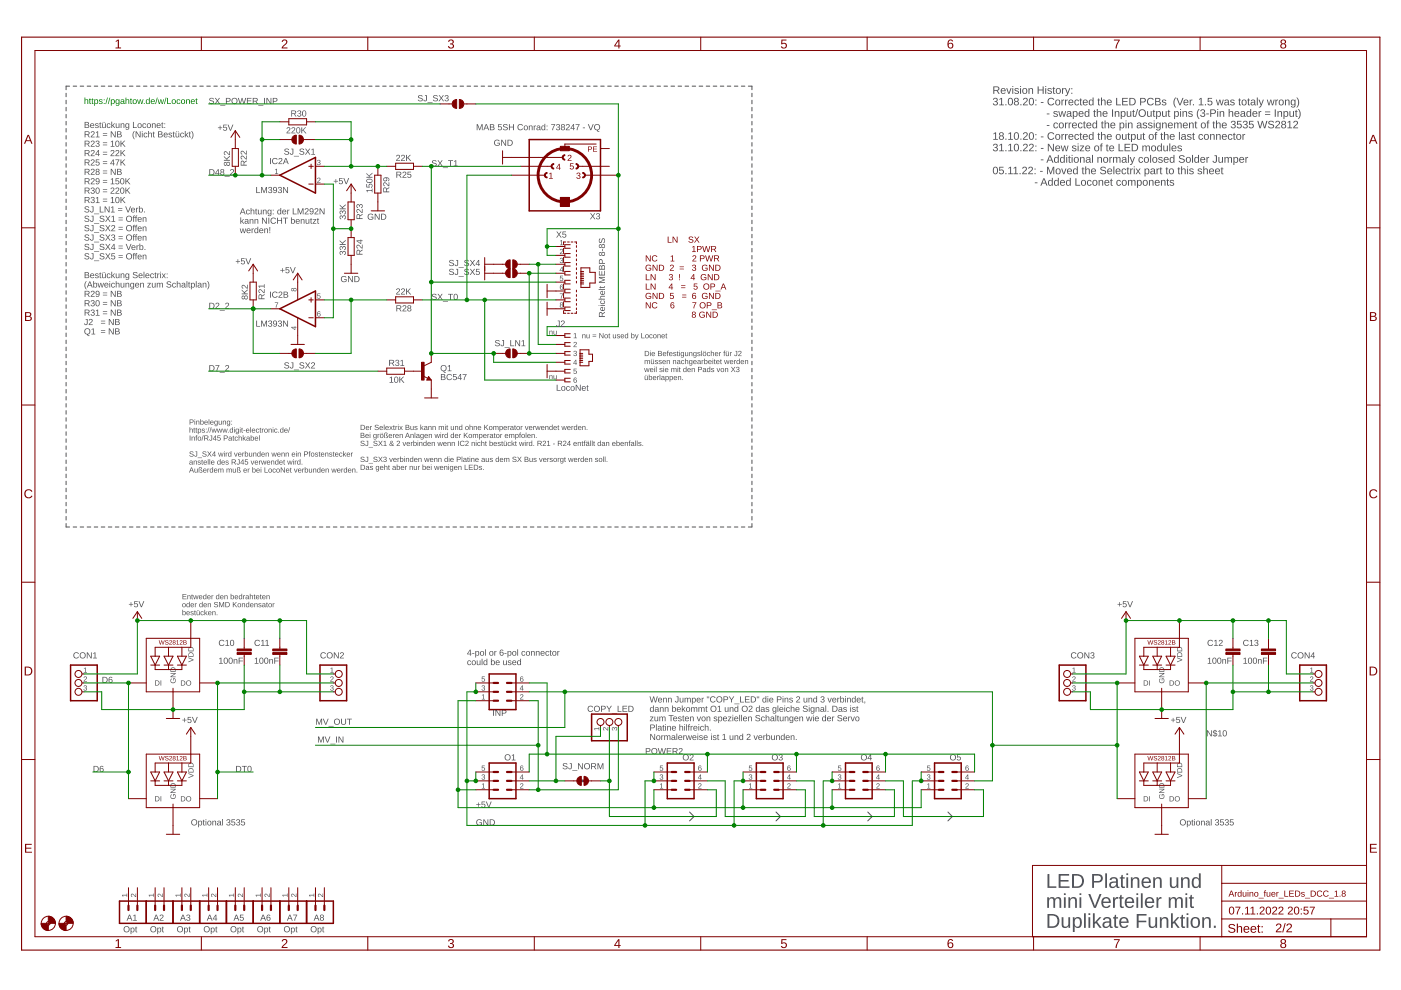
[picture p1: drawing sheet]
<svg xmlns="http://www.w3.org/2000/svg" width="297mm" height="210mm" viewBox="0 0 297 210" stroke-linecap="round" stroke-linejoin="round" font-family="sans-serif">
<g fill="#505050">
<path d="M38.7 126h.8v.1h-.7v.3h.7v.1h-.7v.4h.8v.2h-.9zM39.7 126.2l.2 .2a.28 .28 0 0 1 .3-.2 .28 .28 0 0 1 .2 .3v.6h-.1l-.1-.7a.21 .21 0 0 0-.2-.1 .21 .21 0 0 0-.1 .3v.5h-.2zM40.7 126l.2 .2-.1 .1v.5l.1 .2-.3-.1-.1-.7zM40.9 126.2h.2l.2 .7 .1-.7h.2l.2 .7 .2-.7h.1l-.2 .9h-.2l-.2-.8-.2 .8h-.1zM42.3 126.3l.4-.1 .2 .4-.6 .1a.24 .24 0 0 0 .2 .2 .24 .24 0 0 0 .3-.1l.1 .1a.43 .43 0 0 1-.7 .1 .43 .43 0 0 1 .1-.7zM42.4 126.4l-.1 .2h.5l-.2-.3zM43.2 126.2l.4 .1v-.4h.2v1.2l-.2-.2a.3 .3 0 0 1-.3 .2 .3 .3 0 0 1-.2-.3zM43.2 126.4l.1 .5a.29 .29 0 0 0 .3-.3 .29 .29 0 0 0-.4-.2zM44 126.3l.5-.1 .2 .4-.6 .1a.24 .24 0 0 0 .1 .2 .24 .24 0 0 0 .3-.1l.1 .1a.43 .43 0 0 1-.6 .1 .43 .43 0 0 1 0-.7zM44.1 126.4v.2h.4l-.1-.3zM44.8 126.2l.2 .2 .2-.2-.2 .3v.6h-.1zM45.9 126.2l.4 .1v-.4h.2v1.2l-.2-.2a.3 .3 0 0 1-.3 .2 .3 .3 0 0 1-.2-.3zM46 126.4v.5a.29 .29 0 0 0 .3-.3 .29 .29 0 0 0-.3-.2zM46.8 126.3l.4-.1 .2 .4-.6 .1a.24 .24 0 0 0 .2 .2 .24 .24 0 0 0 .3-.1l.1 .1a.43 .43 0 0 1-.7 .1 .43 .43 0 0 1 .1-.7zM46.9 126.4l-.1 .2h.5l-.2-.3zM47.6 126.2l.1 .2a.28 .28 0 0 1 .3-.2 .28 .28 0 0 1 .3 .3v.6h-.2v-.7a.21 .21 0 0 0-.3-.1 .21 .21 0 0 0-.1 .3v.5h-.1zM48.9 125.9h.1v.4a.3 .3 0 0 1 .4-.1 .3 .3 0 0 1 .2 .2 .44 .44 0 0 1-.3 .7l-.3-.2-.1 .2zM49.1 126.4l.1 .5a.29 .29 0 0 0 .3-.3 .29 .29 0 0 0-.4-.2zM49.8 126.3l.5-.1 .2 .4-.6 .1a.24 .24 0 0 0 .1 .2 .24 .24 0 0 0 .3-.1l.2 .1a.43 .43 0 0 1-.7 .1 .43 .43 0 0 1 0-.7zM50 126.4l-.1 .2h.4l-.1-.3zM50.8 126.2l.4 .1v-.4h.1v1.2l-.1-.2a.3 .3 0 0 1-.3 .2 .3 .3 0 0 1-.3-.3zM50.8 126.4l.1 .5a.29 .29 0 0 0 .3-.3 .29 .29 0 0 0-.4-.2zM51.6 126.2l.1 .2 .2-.2-.2 .3v.6h-.1zM52.1 126.3h.6l.2 .7-.3-.1a.27 .27 0 0 1-.5 .1 .27 .27 0 0 1 .1-.4l.4-.1a.19 .19 0 0 0-.1-.2 .19 .19 0 0 0-.3 .1h-.1zM52.2 126.8a.2 .2 0 0 0 .4 0 .2 .2 0 0 0-.4 0zM53 125.9h.1v.5a.28 .28 0 0 1 .3-.2 .28 .28 0 0 1 .2 .3v.6h-.1v-.7a.21 .21 0 0 0-.3-.1 .21 .21 0 0 0-.1 .3v.5h-.1zM53.9 126l.3 .2-.2 .1v.5l.2 .2-.3-.1-.1-.7zM54.3 126.3l.5-.1 .2 .4-.6 .1a.24 .24 0 0 0 .1 .2 .24 .24 0 0 0 .3-.1l.2 .1a.43 .43 0 0 1-.7 .1 .43 .43 0 0 1 0-.7zM54.5 126.4l-.1 .2h.4l-.1-.3zM55.2 126l.3 .2-.2 .1v.5l.2 .2-.3-.1-.1-.7zM55.7 126.3l.5-.1 .1 .4-.6 .1a.24 .24 0 0 0 .2 .2 .24 .24 0 0 0 .3-.1l.1 .1a.43 .43 0 0 1-.6 .1 .43 .43 0 0 1 0-.7zM55.8 126.4l-.1 .2h.5l-.2-.3zM56.5 126.2l.1 .2a.28 .28 0 0 1 .4-.2 .28 .28 0 0 1 .2 .3v.6h-.2v-.7a.21 .21 0 0 0-.2-.1 .21 .21 0 0 0-.2 .3v.5h-.1z"/>
<path d="M38.5 128.3a.45 .45 0 0 1 .9 0 .45 .45 0 0 1-.9 0zM38.8 128.1a.31 .31 0 0 0 0 .4 .31 .31 0 0 0 .4 .1v-.5zM39.7 127.9l.4 .1v-.4h.1v1.1l-.1-.1a.3 .3 0 0 1-.3 .2 .3 .3 0 0 1-.3-.3zM39.7 128.1l.1 .5a.29 .29 0 0 0 .3-.3 .29 .29 0 0 0-.4-.2zM40.5 128l.5-.1 .1 .4-.6 .1a.24 .24 0 0 0 .2 .2 .24 .24 0 0 0 .3-.1l.1 .1a.43 .43 0 0 1-.6 0 .43 .43 0 0 1 0-.6zM40.6 128.1l-.1 .1h.5l-.1-.2zM41.3 127.9l.2 .2 .2-.2-.2 .3v.5h-.2zM42.4 127.9l.4 .1v-.4h.2v1.1l-.2-.1a.3 .3 0 0 1-.3 .2 .3 .3 0 0 1-.2-.3zM42.4 128.1l.1 .5a.29 .29 0 0 0 .3-.3 .29 .29 0 0 0-.4-.2zM43.2 128l.5-.1 .2 .4-.6 .1a.24 .24 0 0 0 .1 .2 .24 .24 0 0 0 .3-.1l.2 .1a.43 .43 0 0 1-.7 0 .43 .43 0 0 1 0-.6zM43.3 128.1v.1h.4l-.1-.2zM44.1 127.9l.1 .1a.28 .28 0 0 1 .3-.1 .28 .28 0 0 1 .2 .3v.5h-.1v-.6a.21 .21 0 0 0-.3-.1 .21 .21 0 0 0-.1 .3v.4h-.1zM45.5 127.7l.5-.1 .2 .3h-.1a.25 .25 0 0 0-.3-.2 .25 .25 0 0 0-.2 .3 .46 .46 0 0 1 .5 .2 .46 .46 0 0 1 0 .5h-.5l-.3-.2h.2a.29 .29 0 0 0 .3 .2 .29 .29 0 0 0 .3-.4l-.7-.2zM46.5 127.7h.2l.3 .9 .3-.9h.2v1h-.1v-.9l-.4 .9-.4-.9v.9h-.1zM47.8 127.7h.3a.55 .55 0 0 1 .6 .5 .55 .55 0 0 1-.5 .5h-.4zM47.9 127.8v.8a.46 .46 0 0 0 .7-.4 .46 .46 0 0 0-.7-.4zM49.4 127.7h.1v.5l.5-.5h.2l-.4 .4 .5 .6h-.2l-.4-.5-.2 .1v.4h-.1zM50.3 128.3a.42 .42 0 0 1 .8 0 .42 .42 0 0 1-.8 0zM50.6 128.1a.31 .31 0 0 0-.1 .4 .31 .31 0 0 0 .4 .1v-.5zM51.3 127.9l.1 .1a.28 .28 0 0 1 .3-.1 .28 .28 0 0 1 .3 .3v.5h-.2v-.6a.21 .21 0 0 0-.3-.1 .21 .21 0 0 0-.1 .3v.4h-.1zM52.3 127.9l.4 .1v-.4h.1v1.1l-.1-.1a.3 .3 0 0 1-.3 .2 .3 .3 0 0 1-.3-.3zM52.3 128.1l.1 .5a.29 .29 0 0 0 .3-.3 .29 .29 0 0 0-.4-.2zM53.1 128l.5-.1 .2 .4-.6 .1a.24 .24 0 0 0 .1 .2 .24 .24 0 0 0 .3-.1l.1 .1a.43 .43 0 0 1-.6 0 .43 .43 0 0 1 0-.6zM53.2 128.1v.1h.4l-.1-.2zM53.9 127.9l.2 .1a.28 .28 0 0 1 .3-.1 .28 .28 0 0 1 .2 .3v.5h-.1v-.6a.21 .21 0 0 0-.3-.1 .21 .21 0 0 0-.1 .3v.4h-.2zM54.9 128l.3-.1 .2 .2-.3-.1-.2 .1a.44 .44 0 0 1 .5 .6l-.6-.1 .1-.1 .4 .1v-.2h-.2a.24 .24 0 0 1-.3-.2 .24 .24 0 0 1 .1-.2zM55.7 128h.5l.2 .7-.3-.1a.27 .27 0 0 1-.4 .1 .27 .27 0 0 1 .1-.4l.3-.1a.19 .19 0 0 0-.1-.2 .19 .19 0 0 0-.2 .1h-.2zM55.7 128.5a.2 .2 0 0 0 .4 0 .2 .2 0 0 0-.4 0zM56.6 127.7l.2 .2-.2 .1v.5l.2 .2-.3-.1-.1-.7zM56.8 128.3a.42 .42 0 0 1 .8 0 .42 .42 0 0 1-.8 0zM57.1 128.1a.31 .31 0 0 0-.1 .4 .31 .31 0 0 0 .4 .1v-.5zM57.8 127.9l.2 .2 .2-.2-.2 .3v.5h-.2z"/>
<path d="M38.7 129.3h.1v.4a.3 .3 0 0 1 .3-.1 .3 .3 0 0 1 .3 .2 .44 .44 0 0 1-.3 .7l-.3-.2-.1 .1zM38.9 129.8v.5a.29 .29 0 0 0 .3-.3 .29 .29 0 0 0-.3-.2zM39.6 129.7l.5-.1 .2 .4h-.6a.24 .24 0 0 0 .1 .3 .24 .24 0 0 0 .3-.1l.1 .1a.43 .43 0 0 1-.6 0 .43 .43 0 0 1 0-.6zM39.7 129.8v.1h.4l-.1-.2zM40.5 129.6h.4l.2 .2-.4-.1-.2 .1a.44 .44 0 0 1 .5 .6l-.6-.1 .1-.1 .4 .1v-.2h-.2a.24 .24 0 0 1-.3-.2 .24 .24 0 0 1 .1-.3zM41.3 129.4l.2 .2-.1 .1v.5l.2 .2-.4-.1-.1-.7zM41.7 129.6h.1v.7a.21 .21 0 0 0 .3 0 .21 .21 0 0 0 .1-.2v-.5h.1v.8l-.1-.1a.28 .28 0 0 1-.3 .1 .28 .28 0 0 1-.2-.2zM42.1 129.3l.1 .2zM41.8 129.3l.1 .2zM42.6 129.7l.4-.1 .2 .2h-.1a.23 .23 0 0 0-.4 .1 .23 .23 0 0 0 0 .3 .23 .23 0 0 0 .4 0h.1a.4 .4 0 0 1-.6 .1 .4 .4 0 0 1 0-.6zM43.3 129.3h.2v.7l.5-.4-.3 .4 .3 .4h-.1l-.3-.3-.1 .3h-.2zM44.2 129.7l.5-.1 .1 .4h-.6a.24 .24 0 0 0 .2 .3 .24 .24 0 0 0 .3-.1l.1 .1a.43 .43 0 0 1-.6 0 .43 .43 0 0 1 0-.6zM44.3 129.8l-.1 .1h.5l-.1-.2zM45 129.6l.2 .1a.28 .28 0 0 1 .3-.1 .28 .28 0 0 1 .2 .3v.5h-.1l-.1-.6a.21 .21 0 0 0-.2-.1 .21 .21 0 0 0-.1 .3v.4h-.2zM45.9 130.3h.2v.1h-.2z"/>
</g>
<path d="M146.2 172.2l1 .9-1 1M164.5 172.2l1 .9-1 1M184 172.2l.9 .9-.9 1" fill="none" stroke="#505050" stroke-width=".21"/>
<g fill="#505050">
<path d="M99.6 137.7h.2v.9h.2l-.2 .1v.3h-.2v-.3h-.6zM99.6 137.9l-.4 .7h.4zM100.1 138.5h.5v.1h-.5zM100.8 138h.1v.2a.35 .35 0 0 1 .4-.2 .35 .35 0 0 1 .3 .3 .51 .51 0 0 1-.4 .7l-.3-.1v.5h-.1zM101.1 138.2a.36 .36 0 0 0-.2 .5 .36 .36 0 0 0 .5 .1v-.6zM102 138.1a.49 .49 0 0 1 .6 .1 .49 .49 0 0 1-.1 .7 .49 .49 0 0 1-.7-.1zM102 138.2a.36 .36 0 0 0-.1 .5 .36 .36 0 0 0 .5 .1v-.6zM102.8 137.7h.2v1.3h-.2zM103.9 138.1a.49 .49 0 0 1 .7 .1 .49 .49 0 0 1-.2 .7 .49 .49 0 0 1-.6-.1zM104 138.2a.36 .36 0 0 0-.1 .5 .36 .36 0 0 0 .5 .1v-.6zM104.8 138h.2v.2l.3-.2-.3 .4v.6h-.2zM106 137.9l.4-.2 .3 .3-.4-.1-.2 .5a.44 .44 0 0 1 .7 .1 .44 .44 0 0 1-.4 .6 .44 .44 0 0 1-.5-.5zM106.1 138.6a.27 .27 0 0 0 .5 0 .27 .27 0 0 0-.5 0zM106.9 138.5h.5v.1h-.5zM107.6 138h.2v.2a.35 .35 0 0 1 .3-.2 .35 .35 0 0 1 .3 .3 .51 .51 0 0 1-.3 .7l-.3-.1v.5h-.2zM107.9 138.2a.36 .36 0 0 0-.1 .5 .36 .36 0 0 0 .4 .1v-.6zM108.8 138.1a.49 .49 0 0 1 .7 .1 .49 .49 0 0 1-.2 .7 .49 .49 0 0 1-.7-.1zM108.8 138.2a.36 .36 0 0 0-.1 .5 .36 .36 0 0 0 .5 .1v-.6zM109.7 137.7h.1v1.3h-.1zM110.7 138.2l.4-.2 .3 .3-.3-.1a.34 .34 0 0 0-.4 .4 .34 .34 0 0 0 .5 .2l.2-.1a.45 .45 0 0 1-.7 .3 .45 .45 0 0 1-.1-.7zM111.7 138.1a.49 .49 0 0 1 .7 .1 .49 .49 0 0 1-.2 .7 .49 .49 0 0 1-.7-.1zM111.7 138.2a.36 .36 0 0 0-.1 .5 .36 .36 0 0 0 .5 .1v-.6zM112.6 138h.1v.2a.33 .33 0 0 1 .4-.2 .33 .33 0 0 1 .3 .4v.6h-.2v-.6a.24 .24 0 0 0-.3-.3 .24 .24 0 0 0-.2 .4v.5h-.1zM113.6 138h.2v.2a.33 .33 0 0 1 .4-.2 .33 .33 0 0 1 .2 .4v.6h-.2v-.6a.24 .24 0 0 0-.2-.3 .24 .24 0 0 0-.2 .4v.5h-.2zM114.7 138.2a.45 .45 0 0 1 .7 .1l.1 .3h-.7a.29 .29 0 0 0 .2 .3 .29 .29 0 0 0 .3-.1h.1a.5 .5 0 0 1-.7 .1 .5 .5 0 0 1 0-.7zM114.9 138.2l-.1 .2h.5l-.2-.2zM115.7 138.2l.5-.2 .2 .3-.3-.1a.34 .34 0 0 0-.3 .4 .34 .34 0 0 0 .5 .2l.1-.1a.45 .45 0 0 1-.6 .3 .45 .45 0 0 1-.1-.7zM116.7 137.8l.1 .2h.2l-.2 .2v.6l.2 .2h-.3l-.1-.2-.1-.8zM117.3 138.1a.49 .49 0 0 1 .6 .1 .49 .49 0 0 1-.1 .7 .49 .49 0 0 1-.7-.1zM117.3 138.2a.36 .36 0 0 0-.1 .5 .36 .36 0 0 0 .5 .1v-.6zM118.2 138h.1v.2l.3-.2-.3 .4v.6h-.1z"/>
<path d="M99.2 140.1l.4-.1 .3 .3-.3-.1a.34 .34 0 0 0-.4 .3 .34 .34 0 0 0 .5 .3l.2-.1a.45 .45 0 0 1-.7 .3 .45 .45 0 0 1-.1-.7zM100.2 140.1a.49 .49 0 0 1 .7 .1 .49 .49 0 0 1-.2 .7 .49 .49 0 0 1-.7-.2zM100.2 140.2a.36 .36 0 0 0 0 .5 .36 .36 0 0 0 .4 .1l.1-.6zM101.1 140h.1v.7a.24 .24 0 0 0 .3 .2 .24 .24 0 0 0 .2-.3v-.6h.2v1h-.2v-.2a.33 .33 0 0 1-.4 .2 .33 .33 0 0 1-.2-.3zM102.1 139.7h.2v1.3h-.2zM102.6 140.1l.4-.1 .2 .2v-.5h.1v1.3h-.1v-.1a.35 .35 0 0 1-.4 .1 .35 .35 0 0 1-.3-.3zM102.7 140.2l.1 .7a.34 .34 0 0 0 .4-.4 .34 .34 0 0 0-.5-.3zM104.1 139.7h.2l-.1 .5a.35 .35 0 0 1 .4-.2 .35 .35 0 0 1 .3 .3 .51 .51 0 0 1-.3 .7l-.3-.1-.1 .1h-.1zM104.3 140.2l.1 .7a.36 .36 0 0 0 .3-.4 .36 .36 0 0 0-.3-.3zM105.2 140.1a.45 .45 0 0 1 .7 .1l.1 .4h-.7a.29 .29 0 0 0 .1 .3 .29 .29 0 0 0 .4-.1h.1a.5 .5 0 0 1-.7 .1 .5 .5 0 0 1 0-.8zM105.3 140.2v.2h.5l-.2-.2zM106.7 140h.1v.7a.24 .24 0 0 0 .3 .2 .24 .24 0 0 0 .2-.3v-.6h.2v1h-.2v-.2a.33 .33 0 0 1-.4 .2 .33 .33 0 0 1-.2-.3zM107.8 140.1l.4-.1 .2 .3-.2-.1a.2 .2 0 0 0-.2-.1 .2 .2 0 0 0-.1 .2v.1a.38 .38 0 0 1 .5 .2 .38 .38 0 0 1-.1 .5 .38 .38 0 0 1-.5-.1l-.2-.2h.2a.24 .24 0 0 0 .3 .1 .24 .24 0 0 0 .2-.2l-.2-.1a.33 .33 0 0 1-.3-.1 .33 .33 0 0 1 0-.4zM108.7 140.1a.45 .45 0 0 1 .7 .1l.1 .4h-.7a.29 .29 0 0 0 .1 .3 .29 .29 0 0 0 .4-.1h.1a.5 .5 0 0 1-.7 .1 .5 .5 0 0 1 0-.8zM108.8 140.2v.2h.5l-.2-.2zM109.8 140.1l.3-.1 .2 .2v-.5h.2v1.3h-.2v-.1a.35 .35 0 0 1-.4 .1 .35 .35 0 0 1-.2-.3zM109.9 140.2v.7a.34 .34 0 0 0 .4-.4 .34 .34 0 0 0-.4-.3z"/>
<path d="M222.1 185.3h.4v2.6h1.5v.4h-1.9zM224.5 185.3h2.2v.4h-1.8v.9h1.7v.3h-1.7v1h1.9v.4h-2.3zM227.3 185.3h1a1.47 1.47 0 0 1 1.5 1.4 1.47 1.47 0 0 1-1.4 1.6h-1.1zM227.7 185.6v2.3h.6a1.15 1.15 0 0 0 1.1-1.2 1.15 1.15 0 0 0-1.1-1.1zM231.5 185.3a2.56 2.56 0 0 1 2 .3 .91 .91 0 0 1 .2 1 .91 .91 0 0 1-.9 .5h-.9v1.2h-.4zM231.9 185.6v1.2h.8a.58 .58 0 0 0 .7-.6 .58 .58 0 0 0-.7-.6zM234.3 185.2h.4v3.1h-.4zM235.5 186.1a.89 .89 0 0 1 1-.1 .89 .89 0 0 1 .5 .7v1.1l.3 .2v.2h-.4l-.2-.4a.75 .75 0 0 1-1 .5 .75 .75 0 0 1-.5-.9 .75 .75 0 0 1 .9-.5h.5a.51 .51 0 0 0-.3-.7 .51 .51 0 0 0-.6 .4h-.4zM235.7 187.3a.47 .47 0 0 0 0 .7 .47 .47 0 0 0 .7-.2l.2-.7zM237.8 185.5h.2v.5h.5v.3h-.5v1.4l.2 .3h.3v.2h-.6l-.2-.1v-1.8h-.3v-.3h.3zM238.8 185.2h.4v.3h-.4zM238.8 186h.4v2.3h-.4zM239.8 186h.3v.4a.76 .76 0 0 1 .9-.4 .76 .76 0 0 1 .6 .8v1.5h-.4v-1.5a.54 .54 0 0 0-.6-.5 .54 .54 0 0 0-.5 .7v1.3h-.3zM242.3 186.3a1.02 1.02 0 0 1 1.2-.2 1.02 1.02 0 0 1 .5 1.1h-1.6a.65 .65 0 0 0 .4 .8 .65 .65 0 0 0 .8-.3l.4 .1a1.08 1.08 0 0 1-1.5 .4 1.08 1.08 0 0 1-.4-1.4zM242.6 186.4l-.2 .5h1.2a.61 .61 0 0 0-.3-.6 .61 .61 0 0 0-.7 .1zM244.5 186h.3l.1 .4a.76 .76 0 0 1 .8-.4 .76 .76 0 0 1 .6 .8v1.5h-.4v-1.5a.54 .54 0 0 0-.6-.5 .54 .54 0 0 0-.4 .7v1.3h-.4zM248 186h.4v1.4a.54 .54 0 0 0 .6 .6 .54 .54 0 0 0 .5-.7v-1.3h.3v2.3h-.3v-.4a.76 .76 0 0 1-.9 .4 .76 .76 0 0 1-.6-.8zM250.4 186h.4v.4a.76 .76 0 0 1 .8-.4 .76 .76 0 0 1 .6 .8v1.5h-.4v-1.5a.54 .54 0 0 0-.6-.5 .54 .54 0 0 0-.4 .7v1.3h-.4zM253 186.2a.8 .8 0 0 1 1.2 .2v-1.2h.4v3.1h-.4v-.4a.86 .86 0 0 1-1.1 .3 .86 .86 0 0 1-.4-1.1zM253.3 186.3a1.08 1.08 0 0 0 .3 1.7 .95 .95 0 0 0 .6-.9 .95 .95 0 0 0-.6-.9z"/>
<path d="M222 190.2h.4v.4a.69 .69 0 0 1 .6-.4 .69 .69 0 0 1 .7 .4 .69 .69 0 0 1 .8-.4 .69 .69 0 0 1 .5 .8v1.5h-.4v-1.4a.49 .49 0 0 0-.5-.6 .49 .49 0 0 0-.4 .7v1.3h-.4v-1.4a.49 .49 0 0 0-.5-.6 .49 .49 0 0 0-.4 .7v1.3h-.4zM225.6 189.4h.3v.4h-.3zM225.6 190.2h.3v2.3h-.3zM226.5 190.2h.4v.4a.76 .76 0 0 1 .9-.4 .76 .76 0 0 1 .5 .8v1.5h-.4v-1.4a.54 .54 0 0 0-.6-.6 .54 .54 0 0 0-.4 .7v1.3h-.4zM228.9 189.4h.4v.4h-.4zM228.9 190.2h.4v2.3h-.4zM230.7 189.6h.5l.9 2.5 1-2.5h.4l-1.2 2.9h-.4zM233.8 190.5a1.02 1.02 0 0 1 1.2-.2 1.02 1.02 0 0 1 .5 1.1h-1.6a.65 .65 0 0 0 .4 .8 .65 .65 0 0 0 .8-.3l.3 .1a1.08 1.08 0 0 1-1.4 .4 1.08 1.08 0 0 1-.5-1.4zM234.1 190.7l-.2 .5h1.2a.61 .61 0 0 0-.3-.7 .61 .61 0 0 0-.7 .2zM236 190.2h.3v.5a.54 .54 0 0 1 .7-.5v.4a.56 .56 0 0 0-.5 .1 .56 .56 0 0 0-.1 .6v1.2h-.4zM237.6 189.7h.2v.5h.4v.3h-.4v1.4l.1 .3h.4v.3h-.7l-.1-.2-.1-1.8h-.2v-.3h.2zM238.7 190.5a1.02 1.02 0 0 1 1.3-.2 1.02 1.02 0 0 1 .5 1.1h-1.6a.65 .65 0 0 0 .4 .8 .65 .65 0 0 0 .8-.3l.3 .1a1.08 1.08 0 0 1-1.4 .4 1.08 1.08 0 0 1-.5-1.4zM239 190.7l-.1 .5h1.2a.61 .61 0 0 0-.4-.7 .61 .61 0 0 0-.7 .2zM240.9 189.4h.4v.4h-.4zM240.9 190.2h.4v2.3h-.4zM241.9 189.4h.4v3.1h-.4zM243 190.5a1.02 1.02 0 0 1 1.2-.2 1.02 1.02 0 0 1 .5 1.1h-1.6a.65 .65 0 0 0 .4 .8 .65 .65 0 0 0 .8-.3l.4 .1a1.08 1.08 0 0 1-1.5 .4 1.08 1.08 0 0 1-.4-1.4zM243.3 190.7l-.2 .5h1.2a.61 .61 0 0 0-.3-.7 .61 .61 0 0 0-.7 .2zM245.2 190.2h.3l.1 .5a.54 .54 0 0 1 .7-.5v.4a.56 .56 0 0 0-.6 .1 .56 .56 0 0 0-.1 .6v1.2h-.4zM247.8 190.2h.3l.1 .4a.69 .69 0 0 1 .6-.4 .69 .69 0 0 1 .6 .4 .69 .69 0 0 1 .9-.4 .69 .69 0 0 1 .5 .8v1.5h-.4v-1.4a.49 .49 0 0 0-.5-.6 .49 .49 0 0 0-.4 .7v1.3h-.4v-1.4a.49 .49 0 0 0-.5-.6 .49 .49 0 0 0-.4 .7v1.3h-.4zM251.3 189.4h.4v.4h-.4zM251.3 190.2h.4v2.3h-.4zM252.4 189.7h.3v.5h.4v.3h-.4v1.4l.1 .3h.4v.3h-.7l-.1-.2-.1-1.8h-.2v-.3h.2z"/>
<path d="M222.1 193.8h1a1.47 1.47 0 0 1 1.5 1.4 1.47 1.47 0 0 1-1.4 1.5h-1.1zM222.5 194.1v2.3h.6a1.15 1.15 0 0 0 1.1-1.2 1.15 1.15 0 0 0-1.1-1.1zM225.1 194.5h.4v1.4a.54 .54 0 0 0 .6 .6 .54 .54 0 0 0 .4-.7v-1.3h.4v2.2h-.4v-.4a.76 .76 0 0 1-.8 .4 .76 .76 0 0 1-.6-.7zM227.5 194.5h.3v.3a.86 .86 0 0 1 1.1-.3 .86 .86 0 0 1 .5 1.1 .87 .87 0 0 1-.4 1.1 .87 .87 0 0 1-1.2-.3v1.2h-.3zM228.1 194.8a1.2 1.2 0 0 0 .1 1.7h.2a1.03 1.03 0 0 0 .2-1.8zM229.8 193.6h.4v3.1h-.4zM230.8 193.6h.3v.4h-.3zM230.8 194.5h.3v2.2h-.3zM231.7 193.6h.4v2l1-1.1h.4l-.9 .9 1 1.3h-.5l-.7-1-.3 .2v.8h-.4zM234.1 194.6a.89 .89 0 0 1 .9-.2 .89 .89 0 0 1 .6 .8v1.1l.3 .2v.2h-.4l-.3-.4a.75 .75 0 0 1-.9 .5 .75 .75 0 0 1-.5-.9 .75 .75 0 0 1 .9-.5h.5a.51 .51 0 0 0-.3-.7 .51 .51 0 0 0-.7 .4l-.4-.1zM234.3 195.7a.47 .47 0 0 0 0 .8 .47 .47 0 0 0 .7-.2l.2-.7zM236.4 194h.2v.5h.4v.2h-.4v1.5l.2 .2h.3v.3h-.6l-.2-.2v-1.8h-.3v-.2h.3zM237.6 194.7a1.02 1.02 0 0 1 1.2-.2 1.02 1.02 0 0 1 .5 1.2h-1.6a.65 .65 0 0 0 .4 .7 .65 .65 0 0 0 .8-.3l.3 .1a1.08 1.08 0 0 1-1.4 .4 1.08 1.08 0 0 1-.5-1.4zM237.9 194.9l-.2 .5h1.2a.61 .61 0 0 0-.3-.6 .61 .61 0 0 0-.7 .1zM241 193.8h2.1v.3h-1.7v1.1h1.6v.3h-1.6v1.2h-.4zM243.5 194.5h.4v1.4a.54 .54 0 0 0 .6 .6 .54 .54 0 0 0 .5-.7v-1.3h.3v2.2h-.3v-.4a.76 .76 0 0 1-.9 .4 .76 .76 0 0 1-.6-.7zM245.9 194.5h.4v.4a.76 .76 0 0 1 .8-.4 .76 .76 0 0 1 .6 .7v1.5h-.4v-1.4a.54 .54 0 0 0-.6-.6 .54 .54 0 0 0-.4 .7v1.3h-.4zM248.3 193.6h.4v2l.9-1.1h.5l-.9 .9 .9 1.3h-.4l-.8-1-.2 .2v.8h-.4zM250.6 194h.2v.5h.4v.2h-.4v1.5l.1 .2h.4v.3h-.7l-.1-.2-.1-1.8h-.2v-.2h.3zM251.6 193.6h.4v.4h-.4zM251.6 194.5h.4v2.2h-.4zM252.8 194.6a1.08 1.08 0 0 1 1.3 0 1.08 1.08 0 0 1 .3 1.4 1.06 1.06 0 0 1-1.4 .7 1.06 1.06 0 0 1-.5-1.5zM253.1 194.8a1.03 1.03 0 0 0 .3 1.7 .95 .95 0 0 0 .6-.9 .95 .95 0 0 0-.6-.9zM254.9 194.5h.3l.1 .4a.76 .76 0 0 1 .8-.4 .76 .76 0 0 1 .6 .7v1.5h-.4v-1.4a.54 .54 0 0 0-.6-.6 .54 .54 0 0 0-.4 .7v1.3h-.4zM257.4 196.3h.4v.4h-.4z"/>
<path d="M137.7 147.7h.2l.3 1.1 .3-1.1h.2l.3 1.1 .3-1.1h.2l-.4 1.2h-.2l-.3-1.1-.3 1.1h-.2zM139.6 148.1a.45 .45 0 0 1 .7 .1l.1 .3h-.7a.29 .29 0 0 0 .2 .3 .29 .29 0 0 0 .3-.1h.2a.5 .5 0 0 1-.8 .1 .5 .5 0 0 1 0-.7zM139.8 148.1l-.1 .3h.5l-.1-.3zM140.6 148h.1l.1 .1a.33 .33 0 0 1 .3-.2 .33 .33 0 0 1 .3 .4v.6h-.2v-.6a.24 .24 0 0 0-.2-.3 .24 .24 0 0 0-.2 .4v.5h-.2zM141.6 148h.2v.1a.33 .33 0 0 1 .4-.2 .33 .33 0 0 1 .2 .4v.6h-.1v-.6a.24 .24 0 0 0-.3-.3 .24 .24 0 0 0-.2 .4v.5h-.2zM143.4 147.7h.4v1l-.2 .2a.38 .38 0 0 1-.5-.3h.2a.21 .21 0 0 0 .2 .2 .21 .21 0 0 0 .2-.2v-.8h-.3zM144.1 148h.2v.6a.24 .24 0 0 0 .2 .2 .24 .24 0 0 0 .2-.3v-.5h.2v.9h-.2v-.1a.33 .33 0 0 1-.3 .1 .33 .33 0 0 1-.3-.3zM145.1 148h.2v.1a.3 .3 0 0 1 .3-.2 .3 .3 0 0 1 .3 .2 .3 .3 0 0 1 .3-.2 .3 .3 0 0 1 .3 .4v.6h-.2v-.7l-.2-.1-.2 .1v.7h-.2v-.7l-.3-.1-.1 .8h-.1zM146.7 148h.2v.1a.35 .35 0 0 1 .3-.2 .35 .35 0 0 1 .3 .3 .51 .51 0 0 1-.3 .8l-.3-.2v.5h-.2zM147 148.1a.36 .36 0 0 0-.2 .5 .36 .36 0 0 0 .5 .1v-.6zM147.8 148.1a.45 .45 0 0 1 .7 .1l.1 .3h-.7a.29 .29 0 0 0 .1 .3 .29 .29 0 0 0 .4-.1h.1a.5 .5 0 0 1-.7 .1 .5 .5 0 0 1 0-.7zM147.9 148.1v.3h.5l-.2-.3zM148.8 148h.1v.2l.3-.3-.2 .4-.1 .6h-.1zM150.2 147.7h.2l-.1 .4h-.1zM149.9 147.7h.1v.4h-.1zM150.7 147.8l.7-.1 .3 .3h-.2a.48 .48 0 0 0-.7 0 .48 .48 0 0 0 .1 .7 .48 .48 0 0 0 .7-.2l.1 .1a.66 .66 0 0 1-1 .2 .66 .66 0 0 1 0-1zM151.8 148.3a.66 .66 0 0 1 1.3 0 .66 .66 0 0 1-1.3 0zM152 148.3a.5 .5 0 0 0 1 0 .5 .5 0 0 0-1 0zM153.4 147.7h.5a.39 .39 0 0 1 .5 .3 .39 .39 0 0 1-.5 .4h-.3v.5h-.2zM153.6 147.8v.5l.6-.1-.1-.4zM154.5 147.7h.2l.4 .6 .4-.6h.2l-.5 .7v.5h-.2v-.5zM155.7 149.2h1.1v.1h-1.1zM156.9 147.7h.2v1.1h.6v.1h-.8zM157.9 147.7h1v.1h-.8v.4h.8v.1h-.8v.5h.9v.1h-1.1zM159.2 147.7h.4a.64 .64 0 0 1 .7 .6 .64 .64 0 0 1-.6 .6h-.5zM159.4 147.8v1a.54 .54 0 0 0 .7-.5 .54 .54 0 0 0-.7-.5zM160.8 147.7h.2l-.1 .4h-.1zM160.5 147.7h.1v.4h-.1zM161.8 148l.3-.1 .2 .2v-.5h.2v1.3h-.2v-.1a.35 .35 0 0 1-.4 .2 .35 .35 0 0 1-.2-.3zM161.9 148.1v.7a.34 .34 0 0 0 .4-.4 .34 .34 0 0 0-.4-.3zM162.7 147.6h.2v.1h-.2zM162.7 148h.2v.9h-.2zM163.2 148.1a.45 .45 0 0 1 .7 .1l.1 .3h-.7a.29 .29 0 0 0 .1 .3 .29 .29 0 0 0 .4-.1h.1a.5 .5 0 0 1-.7 .1 .5 .5 0 0 1 0-.7zM163.3 148.1v.3h.5l-.2-.3zM164.7 147.7h.6a.39 .39 0 0 1 .4 .3 .39 .39 0 0 1-.4 .4h-.4v.5h-.2zM164.9 147.8v.5l.6-.1-.1-.4zM165.9 147.6h.2v.1h-.2zM165.9 148h.2v.9h-.2zM166.3 148h.2v.1a.33 .33 0 0 1 .4-.2 .33 .33 0 0 1 .2 .4v.6h-.1v-.6a.24 .24 0 0 0-.3-.3 .24 .24 0 0 0-.2 .4v.5h-.2zM167.4 148h.5l.2 .2-.2-.1a.2 .2 0 0 0-.3-.1 .2 .2 0 0 0-.1 .3h.1a.38 .38 0 0 1 .5 .2 .38 .38 0 0 1-.2 .5 .38 .38 0 0 1-.5-.1l-.1-.2h.2a.24 .24 0 0 0 .3 .2 .24 .24 0 0 0 .1-.3l-.1-.1a.33 .33 0 0 1-.4-.1 .33 .33 0 0 1 0-.4zM168.9 147.7a.44 .44 0 0 1 .7 .2 .44 .44 0 0 1-.4 .6l-.2 .3h.6v.1h-.8l.5-.6a.25 .25 0 0 0 .1-.5 .25 .25 0 0 0-.4 .2h-.2zM170.4 148h.1v.6a.24 .24 0 0 0 .3 .2 .24 .24 0 0 0 .2-.3v-.5h.2v.9h-.2v-.1a.33 .33 0 0 1-.4 .1 .33 .33 0 0 1-.2-.3zM171.4 148h.2v.1a.33 .33 0 0 1 .4-.2 .33 .33 0 0 1 .2 .4v.6h-.2v-.6a.24 .24 0 0 0-.2-.3 .24 .24 0 0 0-.2 .4v.5h-.2zM172.6 148l.3-.1 .2 .2v-.5h.1v1.3h-.1v-.1a.35 .35 0 0 1-.4 .2 .35 .35 0 0 1-.3-.3zM172.6 148.1l.1 .7a.34 .34 0 0 0 .4-.4 .34 .34 0 0 0-.5-.3zM174.1 147.7a.37 .37 0 0 1 .6 0 .37 .37 0 0 1-.2 .6 .34 .34 0 0 1 .3 .4 .34 .34 0 0 1-.4 .3l-.3-.1-.1-.3 .4 .2a.24 .24 0 0 0 .3-.2 .24 .24 0 0 0-.3-.2l-.1-.2a.25 .25 0 0 0 .3-.1 .25 .25 0 0 0-.2-.3 .25 .25 0 0 0-.3 .2h-.1zM175.4 148h.2l.3 .8 .3-.8h.2l-.4 .9h-.2zM176.6 148.1a.45 .45 0 0 1 .7 .1v.3h-.7a.29 .29 0 0 0 .2 .3 .29 .29 0 0 0 .3-.1h.2a.5 .5 0 0 1-.8 .1 .5 .5 0 0 1 .1-.7zM176.7 148.1l-.1 .3h.5l-.1-.3zM177.5 148h.2v.2l.3-.3-.3 .4v.6h-.2zM178.1 147.6h.2v.5a.35 .35 0 0 1 .4-.2 .35 .35 0 0 1 .3 .3 .51 .51 0 0 1-.4 .8l-.3-.2v.1h-.2zM178.4 148.2l.1 .6a.36 .36 0 0 0 .3-.4 .36 .36 0 0 0-.3-.3zM179.2 147.6h.1v.1h-.1zM179.2 148h.1v.9h-.1zM179.6 148h.1l.1 .1a.33 .33 0 0 1 .3-.2 .33 .33 0 0 1 .3 .4v.6h-.2v-.6a.24 .24 0 0 0-.2-.3 .24 .24 0 0 0-.2 .4v.5h-.2zM180.7 148l.3-.1 .3 .2v-.5h.1v1.3h-.1v-.1a.35 .35 0 0 1-.4 .2 .35 .35 0 0 1-.3-.3zM180.8 148.1l.1 .7a.34 .34 0 0 0 .4-.4 .34 .34 0 0 0-.5-.3zM181.7 148.1a.45 .45 0 0 1 .7 .1l.1 .3h-.7a.29 .29 0 0 0 .2 .3 .29 .29 0 0 0 .3-.1h.2a.5 .5 0 0 1-.8 .1 .5 .5 0 0 1 0-.7zM181.9 148.1l-.1 .3h.5l-.1-.3zM182.8 147.7l.1 .3h.2l-.2 .1v.6l.2 .2h-.3l-.1-.2-.1-.7zM183.3 148.7h.1v.5h-.1z"/>
<path d="M137.9 150l.3-.1 .3 .2v-.5h.1v1.3h-.1v-.1a.35 .35 0 0 1-.4 .1 .35 .35 0 0 1-.3-.2zM138 150.1l.1 .7a.34 .34 0 0 0 .4-.4 .34 .34 0 0 0-.5-.3zM138.9 150h.6l.3 .9h-.2l-.1-.2a.32 .32 0 0 1-.6 .2 .32 .32 0 0 1 .2-.5l.4-.1a.22 .22 0 0 0-.2-.3 .22 .22 0 0 0-.3 .2h-.1zM139 150.6a.25 .25 0 0 0 .5 0 .25 .25 0 0 0-.5 0zM139.9 149.9h.2v.2a.33 .33 0 0 1 .3-.2 .33 .33 0 0 1 .3 .4v.6h-.2v-.6a.24 .24 0 0 0-.2-.3 .24 .24 0 0 0-.2 .4v.5h-.2zM140.9 149.9h.2v.2a.33 .33 0 0 1 .4-.2 .33 .33 0 0 1 .2 .4v.6h-.1v-.6a.24 .24 0 0 0-.3-.3 .24 .24 0 0 0-.2 .4v.5h-.2zM142.5 149.6h.2v.5a.35 .35 0 0 1 .3-.2 .35 .35 0 0 1 .3 .3 .51 .51 0 0 1-.3 .7l-.3-.1-.1 .1h-.1zM142.7 150.1l.1 .7a.36 .36 0 0 0 .4-.4 .36 .36 0 0 0-.4-.3zM143.6 150.1a.45 .45 0 0 1 .7 .1l.1 .3h-.7a.29 .29 0 0 0 .1 .3 .29 .29 0 0 0 .4-.1h.1a.5 .5 0 0 1-.7 .1 .5 .5 0 0 1 0-.7zM143.7 150.1v.2h.5l-.2-.2zM144.6 149.6h.1v.8l.5-.5h.2l-.4 .5 .4 .5h-.2l-.4-.4-.1 .4h-.1zM145.6 150a.49 .49 0 0 1 .7 .2 .49 .49 0 0 1-.2 .6 .49 .49 0 0 1-.6-.1zM145.7 150.1a.36 .36 0 0 0-.1 .5 .36 .36 0 0 0 .5 .1v-.6zM146.5 149.9h.2v.2a.3 .3 0 0 1 .3-.2 .3 .3 0 0 1 .3 .2 .3 .3 0 0 1 .3-.2 .3 .3 0 0 1 .2 .4v.6h-.1v-.7l-.2-.2-.2 .2v.7h-.2v-.7l-.3-.1-.1 .8h-.2zM148.1 149.9h.1v.2a.3 .3 0 0 1 .3-.2 .3 .3 0 0 1 .3 .2 .3 .3 0 0 1 .4-.2 .3 .3 0 0 1 .2 .4v.6h-.2v-.7l-.2-.2-.2 .2v.7h-.1l-.1-.7-.2-.1-.2 .8h-.1zM149.7 149.7l.1 .2h.2l-.2 .2v.6l.2 .2h-.3v-.2l-.2-.8zM150.6 150.3a.66 .66 0 0 1 1.3 0 .66 .66 0 0 1-1.3 0zM150.7 150.3a.5 .5 0 0 0 1 0 .5 .5 0 0 0-1 0zM152.2 149.9l.4-.3v1.2h.3v.1h-.8v-.1h.4v-1l-.3 .2zM153.7 149.9h.1v.7a.24 .24 0 0 0 .3 .2 .24 .24 0 0 0 .2-.3v-.6h.2v1h-.2v-.1a.33 .33 0 0 1-.4 .1 .33 .33 0 0 1-.2-.3zM154.7 149.9h.2v.2a.33 .33 0 0 1 .3-.2 .33 .33 0 0 1 .3 .4v.6h-.2v-.6a.24 .24 0 0 0-.2-.3 .24 .24 0 0 0-.2 .4v.5h-.2zM155.9 150l.3-.1 .2 .2v-.5h.1v1.3h-.1v-.1a.35 .35 0 0 1-.4 .1 .35 .35 0 0 1-.3-.2zM155.9 150.1l.1 .7a.34 .34 0 0 0 .4-.4 .34 .34 0 0 0-.5-.3zM157.2 150.3a.66 .66 0 0 1 1.3 0 .66 .66 0 0 1-1.3 0zM157.4 150.3a.5 .5 0 0 0 1 0 .5 .5 0 0 0-1 0zM158.8 149.7a.44 .44 0 0 1 .7 .2 .44 .44 0 0 1-.4 .6l-.2 .3h.7v.1h-.9l.5-.7a.25 .25 0 0 0 .1-.4 .25 .25 0 0 0-.4 .2h-.2zM160.4 150l.3-.1 .2 .2v-.5h.2v1.3h-.2v-.1a.35 .35 0 0 1-.3 .1 .35 .35 0 0 1-.3-.2zM160.5 150.1v.7a.34 .34 0 0 0 .4-.4 .34 .34 0 0 0-.4-.3zM161.4 150h.6l.2 .9h-.2l-.1-.2a.32 .32 0 0 1-.5 .2 .32 .32 0 0 1 .1-.5l.4-.1a.22 .22 0 0 0-.1-.3 .22 .22 0 0 0-.3 .2h-.2zM161.5 150.6a.24 .24 0 0 0 .4 0 .24 .24 0 0 0-.4 0zM162.4 150l.5-.1 .2 .3-.2-.1a.2 .2 0 0 0-.3-.1 .2 .2 0 0 0-.1 .3h.1a.38 .38 0 0 1 .5 .2 .38 .38 0 0 1-.2 .5 .38 .38 0 0 1-.5-.1l-.1-.2h.2a.24 .24 0 0 0 .3 .1 .24 .24 0 0 0 .1-.2l-.1-.1a.33 .33 0 0 1-.4-.1 .33 .33 0 0 1 0-.4zM163.9 150.1l.2-.2 .3 .2 .1-.2h.1v1.2l-.4 .2-.3-.1 .1-.2 .3 .2 .1-.5a.35 .35 0 0 1-.3 .2 .35 .35 0 0 1-.3-.2zM164 150.1v.5a.33 .33 0 0 0 .5-.1 .33 .33 0 0 0-.3-.5zM164.9 149.6h.1v1.3h-.1zM165.3 150.1a.45 .45 0 0 1 .7 .1l.1 .3h-.7a.29 .29 0 0 0 .2 .3 .29 .29 0 0 0 .3-.1h.2a.5 .5 0 0 1-.8 .1 .5 .5 0 0 1 0-.7zM165.5 150.1l-.1 .2h.5l-.1-.2zM166.3 149.6h.2v.1h-.2zM166.3 149.9h.2v1h-.2zM166.8 150.1l.4-.2 .3 .3-.3-.1a.34 .34 0 0 0-.4 .4 .34 .34 0 0 0 .5 .2l.2-.1a.45 .45 0 0 1-.7 .3 .45 .45 0 0 1-.1-.7zM167.7 149.6h.1v.5a.33 .33 0 0 1 .4-.2 .33 .33 0 0 1 .2 .4v.6h-.1v-.6a.24 .24 0 0 0-.3-.3 .24 .24 0 0 0-.2 .3v.6h-.1zM168.8 150.1a.45 .45 0 0 1 .7 .1v.3h-.7a.29 .29 0 0 0 .2 .3 .29 .29 0 0 0 .3-.1h.2a.5 .5 0 0 1-.8 .1 .5 .5 0 0 1 .1-.7zM168.9 150.1l-.1 .2h.5l-.1-.2zM170.4 149.7l.5-.1 .3 .3h-.1a.3 .3 0 0 0-.4-.2 .3 .3 0 0 0-.2 .4 .54 .54 0 0 1 .6 .2 .54 .54 0 0 1 0 .5l-.1 .1a.58 .58 0 0 1-.8-.3h.2a.34 .34 0 0 0 .4 .2 .34 .34 0 0 0 .2-.4l-.5-.1a.31 .31 0 0 1-.2-.3 .31 .31 0 0 1 .1-.3zM171.5 149.6h.1v.1h-.1zM171.5 149.9h.1v1h-.1zM171.9 150.1l.3-.2 .3 .2v-.2h.2l-.1 1.2-.3 .2-.4-.1 .2-.2 .3 .2 .1-.5a.35 .35 0 0 1-.3 .2 .35 .35 0 0 1-.3-.2zM172.1 150.1l-.1 .5a.33 .33 0 0 0 .6-.1 .33 .33 0 0 0-.3-.5zM172.9 149.9h.2v.2a.33 .33 0 0 1 .4-.2 .33 .33 0 0 1 .2 .4v.6h-.1v-.6a.24 .24 0 0 0-.3-.3 .24 .24 0 0 0-.2 .4v.5h-.2zM174 150h.6l.3 .9h-.2l-.1-.2a.32 .32 0 0 1-.6 .2 .32 .32 0 0 1 .1-.5l.5-.1a.22 .22 0 0 0-.2-.3 .22 .22 0 0 0-.3 .2h-.1zM174.1 150.6a.25 .25 0 0 0 .5 0 .25 .25 0 0 0-.5 0zM175 149.6h.2v1.3h-.2zM175.5 150.7h.1v.2h-.1zM176.5 149.6h.4a.64 .64 0 0 1 .7 .7 .64 .64 0 0 1-.6 .6h-.5zM176.6 149.8v1a.54 .54 0 0 0 .8-.5 .54 .54 0 0 0-.8-.5zM177.9 150h.6l.2 .9h-.2l-.1-.2a.32 .32 0 0 1-.5 .2 .32 .32 0 0 1 .1-.5l.4-.1a.22 .22 0 0 0-.2-.3 .22 .22 0 0 0-.2 .2h-.2zM177.9 150.6a.25 .25 0 0 0 .5 0 .25 .25 0 0 0-.5 0zM178.9 150l.4-.1 .3 .3-.3-.1a.2 .2 0 0 0-.2-.1 .2 .2 0 0 0-.1 .3 .38 .38 0 0 1 .5 .2 .38 .38 0 0 1-.1 .5 .38 .38 0 0 1-.5-.1l-.1-.2h.1a.24 .24 0 0 0 .3 .1 .24 .24 0 0 0 .2-.2l-.2-.1a.33 .33 0 0 1-.3-.1 .33 .33 0 0 1 0-.4zM180.3 149.6h.1v.1h-.1zM180.3 149.9h.1v1h-.1zM180.8 150l.4-.1 .2 .3-.2-.1a.2 .2 0 0 0-.3-.1 .2 .2 0 0 0-.1 .3h.1a.38 .38 0 0 1 .5 .2 .38 .38 0 0 1-.1 .5 .38 .38 0 0 1-.6-.1l-.1-.2h.2a.24 .24 0 0 0 .3 .1 .24 .24 0 0 0 .1-.2l-.1-.1a.33 .33 0 0 1-.4-.1 .33 .33 0 0 1 .1-.4zM181.7 149.7l.1 .2h.2l-.2 .2v.6l.2 .2h-.3l-.1-.2-.1-.8z"/>
<path d="M137.8 151.9h.7l-.5 .9h.5v.1h-.7l.5-.8h-.5zM138.8 151.9h.1v.7a.24 .24 0 0 0 .3 .2 .24 .24 0 0 0 .2-.3v-.6h.1v1h-.1v-.2a.33 .33 0 0 1-.4 .2 .33 .33 0 0 1-.2-.3zM139.8 151.9h.2v.2a.3 .3 0 0 1 .2-.2 .3 .3 0 0 1 .3 .2 .3 .3 0 0 1 .4-.2 .3 .3 0 0 1 .2 .4v.6h-.2v-.7l-.1-.2-.3 .2v.7h-.1v-.7l-.3-.1-.1 .8h-.2zM141.8 151.6h1v.2h-.4v1.1h-.2v-1.1h-.4zM142.8 152a.45 .45 0 0 1 .7 .1l.1 .4h-.7a.29 .29 0 0 0 .2 .3 .29 .29 0 0 0 .3-.1h.2a.5 .5 0 0 1-.8 .1 .5 .5 0 0 1 0-.8zM143 152.1l-.1 .2h.5l-.1-.2zM143.9 152l.4-.1 .2 .3-.2-.1a.2 .2 0 0 0-.2-.1 .2 .2 0 0 0-.2 .2l.1 .1a.38 .38 0 0 1 .5 .2 .38 .38 0 0 1-.1 .5 .38 .38 0 0 1-.5-.1l-.2-.2h.2a.24 .24 0 0 0 .3 .1 .24 .24 0 0 0 .1-.2l-.1-.1a.33 .33 0 0 1-.4-.1 .33 .33 0 0 1 .1-.4zM144.8 151.7l.1 .2h.2l-.2 .2v.6l.2 .2h-.3l-.1-.2-.1-.8zM145.3 152a.45 .45 0 0 1 .7 .1l.1 .4h-.7a.29 .29 0 0 0 .2 .3 .29 .29 0 0 0 .3-.1h.2a.5 .5 0 0 1-.8 .1 .5 .5 0 0 1 0-.8zM145.5 152.1l-.1 .2h.5l-.2-.2zM146.3 151.9h.1v.2a.33 .33 0 0 1 .4-.2 .33 .33 0 0 1 .3 .4v.6h-.2v-.6a.24 .24 0 0 0-.3-.3 .24 .24 0 0 0-.1 .3v.6h-.2zM147.7 151.9h.2l.3 .9 .3-.9h.1l-.3 1h-.2zM148.9 152a.49 .49 0 0 1 .7 .1 .49 .49 0 0 1-.2 .7 .49 .49 0 0 1-.6-.2zM149 152.1a.36 .36 0 0 0-.1 .5 .36 .36 0 0 0 .5 .1v-.6zM149.8 151.9h.2v.2a.33 .33 0 0 1 .3-.2 .33 .33 0 0 1 .3 .4v.6h-.2v-.6a.24 .24 0 0 0-.2-.3 .24 .24 0 0 0-.2 .3v.6h-.2zM151.4 152l.4-.1 .3 .3-.2-.1a.2 .2 0 0 0-.3-.1 .2 .2 0 0 0-.1 .2l.1 .1a.38 .38 0 0 1 .4 .2 .38 .38 0 0 1-.1 .5 .38 .38 0 0 1-.5-.1l-.1-.2h.2a.24 .24 0 0 0 .2 .1 .24 .24 0 0 0 .2-.2l-.1-.1a.33 .33 0 0 1-.4-.1 .33 .33 0 0 1 0-.4zM152.3 151.9h.1l.1 .2a.35 .35 0 0 1 .3-.2 .35 .35 0 0 1 .3 .3 .51 .51 0 0 1-.3 .7l-.3-.1v.5h-.2zM152.6 152.1a.36 .36 0 0 0-.2 .5 .36 .36 0 0 0 .5 .1v-.6zM153.4 152a.45 .45 0 0 1 .7 .1l.1 .4h-.7a.29 .29 0 0 0 .1 .3 .29 .29 0 0 0 .4-.1h.1a.5 .5 0 0 1-.7 .1 .5 .5 0 0 1 0-.8zM153.5 152.1v.2h.5l-.2-.2zM154.3 151.9h.8l-.6 .9h.6v.1h-.8l.6-.8h-.6zM155.3 151.6h.2v.1h-.2zM155.3 151.9h.2v1h-.2zM155.8 152a.45 .45 0 0 1 .7 .1v.4h-.7a.29 .29 0 0 0 .2 .3 .29 .29 0 0 0 .4-.1h.1a.5 .5 0 0 1-.7 .1 .5 .5 0 0 1 0-.8zM155.9 152.1l-.1 .2h.6l-.2-.2zM156.7 151.6h.2v1.3h-.2zM157.2 151.6h.1v1.3h-.1zM157.6 152a.45 .45 0 0 1 .7 .1l.1 .4h-.7a.29 .29 0 0 0 .2 .3 .29 .29 0 0 0 .3-.1h.2a.5 .5 0 0 1-.8 .1 .5 .5 0 0 1 0-.8zM157.8 152.1l-.1 .2h.5l-.1-.2zM158.6 151.9h.2v.2a.33 .33 0 0 1 .3-.2 .33 .33 0 0 1 .3 .4v.6h-.2v-.6a.24 .24 0 0 0-.2-.3 .24 .24 0 0 0-.2 .3v.6h-.2zM160.3 151.7l.6-.1 .3 .3h-.2a.3 .3 0 0 0-.4-.2 .3 .3 0 0 0-.2 .4 .54 .54 0 0 1 .6 .2 .54 .54 0 0 1 .1 .5l-.2 .1a.58 .58 0 0 1-.8-.3h.2a.34 .34 0 0 0 .4 .2 .34 .34 0 0 0 .3-.4l-.6-.1a.31 .31 0 0 1-.2-.3 .31 .31 0 0 1 .1-.3zM161.5 152l.4-.1 .3 .3-.3-.1a.34 .34 0 0 0-.4 .3 .34 .34 0 0 0 .5 .3l.2-.1a.45 .45 0 0 1-.7 .3 .45 .45 0 0 1-.1-.7zM162.3 151.6h.2v.5a.33 .33 0 0 1 .4-.2 .33 .33 0 0 1 .2 .4v.6h-.1v-.6a.24 .24 0 0 0-.3-.3 .24 .24 0 0 0-.2 .3v.6h-.2zM163.4 152h.6l.3 .9h-.2l-.1-.2a.32 .32 0 0 1-.6 .2 .32 .32 0 0 1 .2-.6h.4a.22 .22 0 0 0-.2-.3 .22 .22 0 0 0-.3 .2h-.1zM163.5 152.6a.25 .25 0 0 0 .5 0 .25 .25 0 0 0-.5 0zM164.4 151.6h.2v1.3h-.2zM164.9 151.7l.1 .2h.2l-.2 .2v.6l.2 .2h-.3l-.1-.2-.1-.8zM165.3 151.9h.2v.7a.24 .24 0 0 0 .3 .2 .24 .24 0 0 0 .2-.3v-.6h.1v1h-.1v-.2a.33 .33 0 0 1-.4 .2 .33 .33 0 0 1-.3-.3zM166.4 151.9h.1v.2a.33 .33 0 0 1 .4-.2 .33 .33 0 0 1 .3 .4v.6h-.2v-.6a.24 .24 0 0 0-.3-.3 .24 .24 0 0 0-.2 .3v.6h-.1zM167.5 152l.2-.1 .3 .2v-.2h.2l-.1 1.2-.3 .2-.4-.1 .2-.2 .3 .1 .1-.4a.35 .35 0 0 1-.3 .2 .35 .35 0 0 1-.3-.3zM167.6 152.1l-.1 .5a.33 .33 0 0 0 .6-.1 .33 .33 0 0 0-.3-.5zM168.5 152a.45 .45 0 0 1 .7 .1l.1 .4h-.7a.29 .29 0 0 0 .1 .3 .29 .29 0 0 0 .4-.1h.1a.5 .5 0 0 1-.7 .1 .5 .5 0 0 1 0-.8zM168.6 152.1v.2h.5l-.2-.2zM169.5 151.9h.1v.2a.33 .33 0 0 1 .4-.2 .33 .33 0 0 1 .3 .4v.6h-.2v-.6a.24 .24 0 0 0-.3-.3 .24 .24 0 0 0-.2 .3v.6h-.1zM170.9 151.9h.2l.2 .9 .2-.9h.2l.2 .9 .2-.9h.2l-.3 1h-.2l-.2-.8-.2 .8h-.2zM172.4 151.6h.1v.1h-.1zM172.4 151.9h.1v1h-.1zM172.9 152a.45 .45 0 0 1 .7 .1v.4h-.7a.29 .29 0 0 0 .2 .3 .29 .29 0 0 0 .3-.1h.2a.5 .5 0 0 1-.8 .1 .5 .5 0 0 1 .1-.8zM173 152.1l-.1 .2h.5l-.1-.2zM174.5 152l.3-.1 .2 .2v-.5h.1v1.3h-.1v-.1a.35 .35 0 0 1-.4 .1 .35 .35 0 0 1-.3-.2zM174.5 152.1l.1 .7a.34 .34 0 0 0 .4-.4 .34 .34 0 0 0-.5-.3zM175.4 152a.45 .45 0 0 1 .8 .1v.4h-.7a.29 .29 0 0 0 .2 .3 .29 .29 0 0 0 .3-.1h.2a.5 .5 0 0 1-.8 .1 .5 .5 0 0 1 0-.8zM175.6 152.1l-.1 .2h.5l-.1-.2zM176.4 151.9h.2v.2l.3-.2-.3 .4v.6h-.2zM177.7 151.7l.6-.1 .3 .3h-.2a.3 .3 0 0 0-.4-.2 .3 .3 0 0 0-.2 .4 .54 .54 0 0 1 .6 .2 .54 .54 0 0 1 0 .5l-.1 .1a.58 .58 0 0 1-.8-.3h.2a.34 .34 0 0 0 .4 .2 .34 .34 0 0 0 .2-.4l-.5-.1a.31 .31 0 0 1-.2-.3 .31 .31 0 0 1 .1-.3zM178.9 152a.45 .45 0 0 1 .7 .1v.4h-.7a.29 .29 0 0 0 .2 .3 .29 .29 0 0 0 .4-.1h.1a.5 .5 0 0 1-.8 .1 .5 .5 0 0 1 .1-.8zM179 152.1l-.1 .2h.6l-.2-.2zM179.8 151.9h.2v.2l.3-.2-.3 .4v.6h-.2zM180.3 151.9h.2l.3 .9 .3-.9h.2l-.4 1h-.2zM181.5 152a.49 .49 0 0 1 .7 .1 .49 .49 0 0 1-.2 .7 .49 .49 0 0 1-.6-.2zM181.6 152.1a.36 .36 0 0 0-.1 .5 .36 .36 0 0 0 .5 .1v-.6z"/>
<path d="M137.9 153.6h.5a.39 .39 0 0 1 .5 .4 .39 .39 0 0 1-.5 .4h-.4v.5h-.1zM138 153.8v.5l.6-.1-.1-.4zM139.1 153.6h.1v1.3h-.1zM139.5 154h.7l.2 .9h-.2l-.1-.2a.32 .32 0 0 1-.5 .2 .32 .32 0 0 1 .1-.6h.4a.22 .22 0 0 0-.2-.3 .22 .22 0 0 0-.2 .2h-.2zM139.6 154.6a.25 .25 0 0 0 .5 0 .25 .25 0 0 0-.5 0zM140.6 153.7l.1 .2h.2l-.2 .1v.7l.2 .2h-.3l-.1-.2-.1-.8zM141 153.6h.2v.1h-.2zM141 153.9h.2v1h-.2zM141.5 153.9h.1v.2a.33 .33 0 0 1 .4-.2 .33 .33 0 0 1 .2 .3v.7h-.1v-.6a.24 .24 0 0 0-.3-.3 .24 .24 0 0 0-.2 .3v.6h-.1zM142.6 154a.45 .45 0 0 1 .7 .1v.3h-.7a.29 .29 0 0 0 .2 .4 .29 .29 0 0 0 .3-.2l.2 .1a.5 .5 0 0 1-.8 .1 .5 .5 0 0 1 .1-.8zM142.7 154.1l-.1 .2h.5l-.1-.3zM144 153.6h.2v.5a.33 .33 0 0 1 .4-.2 .33 .33 0 0 1 .2 .3v.7h-.1v-.6a.24 .24 0 0 0-.3-.3 .24 .24 0 0 0-.2 .3v.6h-.2zM145.1 153.6h.1v.1h-.1zM145.1 153.9h.1v1h-.1zM145.5 153.6h.2v1.3h-.2zM146 153.6h.3l-.2 .2 .2 .2h-.2v.9h-.2v-.9h-.1zM146.4 153.9h.2v.2l.3-.2-.3 .3v.7h-.2zM147.1 154a.45 .45 0 0 1 .7 .1l.1 .3h-.7a.29 .29 0 0 0 .1 .4 .29 .29 0 0 0 .4-.2l.1 .1a.5 .5 0 0 1-.7 .1 .5 .5 0 0 1 0-.8zM147.2 154.1v.2h.5l-.2-.3zM148.1 153.6h.1v.1h-.1zM148.1 153.9h.1v1h-.1zM148.6 154l.4-.1 .2 .3-.3-.2a.34 .34 0 0 0-.3 .4 .34 .34 0 0 0 .5 .3l.2-.1a.45 .45 0 0 1-.7 .3 .45 .45 0 0 1-.1-.7zM149.4 153.6h.2v.5a.33 .33 0 0 1 .4-.2 .33 .33 0 0 1 .2 .3v.7h-.1v-.6a.24 .24 0 0 0-.3-.3 .24 .24 0 0 0-.2 .3v.6h-.2zM150.5 154.7h.2v.2h-.2z"/>
<path d="M137.9 155.6h.2l.7 1.1-.1-1.1h.2v1.3h-.2l-.7-1.1v1.1h-.1zM139.3 155.9a.49 .49 0 0 1 .7 .2 .49 .49 0 0 1-.2 .7 .49 .49 0 0 1-.6-.2zM139.4 156.1a.36 .36 0 0 0-.1 .5 .36 .36 0 0 0 .5 .1v-.6zM140.2 155.9h.2v.2l.3-.2-.3 .3v.7h-.2zM140.8 155.9h.2v.2a.3 .3 0 0 1 .3-.2 .3 .3 0 0 1 .3 .2 .3 .3 0 0 1 .3-.2 .3 .3 0 0 1 .2 .3v.7h-.1v-.7l-.2-.2-.2 .2v.7h-.2v-.7l-.3-.2-.1 .9h-.2zM142.4 156h.7l.2 .9h-.2l-.1-.2a.32 .32 0 0 1-.5 .2 .32 .32 0 0 1 .1-.6h.4a.22 .22 0 0 0-.2-.3 .22 .22 0 0 0-.2 .2h-.2zM142.5 156.6a.25 .25 0 0 0 .5 0 .25 .25 0 0 0-.5 0zM143.4 155.5h.2v1.4h-.2zM143.9 156a.45 .45 0 0 1 .7 .1l.1 .3h-.7a.29 .29 0 0 0 .1 .4 .29 .29 0 0 0 .4-.2l.1 .1a.5 .5 0 0 1-.7 .1 .5 .5 0 0 1 0-.8zM144 156.1v.2h.5l-.2-.3zM144.9 155.9h.1v.2l.3-.2-.2 .3-.1 .7h-.1zM145.4 155.9h.1l.2 .9 .3-.9h.1l.2 .9 .3-.9h.1l-.3 1h-.2l-.2-.9-.2 .9h-.2zM146.9 156a.45 .45 0 0 1 .7 .1l.1 .3h-.7a.29 .29 0 0 0 .1 .4 .29 .29 0 0 0 .4-.2l.1 .1a.5 .5 0 0 1-.7 .1 .5 .5 0 0 1 0-.8zM147 156.1v.2h.5l-.2-.3zM147.9 155.5h.1v.2h-.1zM147.9 155.9h.1v1h-.1zM148.3 156l.5-.1 .2 .2h-.2a.2 .2 0 0 0-.3-.1 .2 .2 0 0 0-.1 .2l.1 .1a.38 .38 0 0 1 .5 .1 .38 .38 0 0 1-.2 .5 .38 .38 0 0 1-.5 0l-.1-.2h.2a.24 .24 0 0 0 .3 .1 .24 .24 0 0 0 .1-.3h-.1a.33 .33 0 0 1-.4-.1 .33 .33 0 0 1 0-.4zM149.3 156a.45 .45 0 0 1 .7 .1v.3h-.7a.29 .29 0 0 0 .2 .4 .29 .29 0 0 0 .4-.2l.1 .1a.5 .5 0 0 1-.7 .1 .5 .5 0 0 1 0-.8zM149.4 156.1l-.1 .2h.6l-.2-.3zM150.8 155.5h.1v.2h-.1zM150.8 155.9h.1v1h-.1zM151.2 156l.5-.1 .2 .2h-.2a.2 .2 0 0 0-.3-.1 .2 .2 0 0 0-.1 .2l.1 .1a.38 .38 0 0 1 .5 .1 .38 .38 0 0 1-.2 .5 .38 .38 0 0 1-.5 0l-.1-.2h.2a.24 .24 0 0 0 .3 .1 .24 .24 0 0 0 .1-.3h-.1a.33 .33 0 0 1-.4-.1 .33 .33 0 0 1 0-.4zM152.2 155.7l.1 .2h.2l-.2 .1v.7l.2 .2h-.3l-.1-.2-.1-.8zM153.2 155.8l.5-.2v1.2h.3v.1h-.8v-.1h.3v-1l-.3 .2zM154.7 155.9h.2v.6a.24 .24 0 0 0 .2 .3 .24 .24 0 0 0 .2-.3v-.6h.2v1h-.2v-.2a.33 .33 0 0 1-.4 .2 .33 .33 0 0 1-.2-.3zM155.7 155.9h.2v.2a.33 .33 0 0 1 .4-.2 .33 .33 0 0 1 .2 .3v.7h-.1v-.6a.24 .24 0 0 0-.3-.3 .24 .24 0 0 0-.2 .3v.6h-.2zM156.9 155.9h.3l.2 .2v-.6h.2v1.4h-.2v-.2a.35 .35 0 0 1-.4 .2 .35 .35 0 0 1-.3-.3zM157 156.1v.7a.34 .34 0 0 0 .4-.4 .34 .34 0 0 0-.4-.3zM158.4 155.7a.44 .44 0 0 1 .7 .2 .44 .44 0 0 1-.4 .6l-.2 .3h.6v.1h-.8l.5-.7a.25 .25 0 0 0 .1-.4 .25 .25 0 0 0-.4 .1h-.2zM159.8 155.9h.1l.3 .9 .3-.9h.2l-.4 1h-.2zM160.9 156a.45 .45 0 0 1 .7 .1v.3h-.7a.29 .29 0 0 0 .2 .4 .29 .29 0 0 0 .4-.2l.1 .1a.5 .5 0 0 1-.7 .1 .5 .5 0 0 1 0-.8zM161 156.1l-.1 .2h.6l-.2-.3zM161.8 155.9h.2v.2l.3-.2-.3 .3v.7h-.1zM162.5 155.5h.1v.6a.35 .35 0 0 1 .4-.2 .35 .35 0 0 1 .3 .3 .51 .51 0 0 1-.4 .7l-.3-.2v.2h-.1zM162.7 156.1l.1 .7a.36 .36 0 0 0 .3-.4 .36 .36 0 0 0-.3-.4zM163.5 155.9h.2v.6a.24 .24 0 0 0 .2 .3 .24 .24 0 0 0 .2-.3v-.6h.2v1h-.2v-.2a.33 .33 0 0 1-.4 .2 .33 .33 0 0 1-.2-.3zM164.5 155.9h.2v.2a.33 .33 0 0 1 .4-.2 .33 .33 0 0 1 .2 .3v.7h-.1v-.6a.24 .24 0 0 0-.3-.3 .24 .24 0 0 0-.2 .3v.6h-.2zM165.7 155.9h.3l.2 .2v-.6h.2v1.4h-.2v-.2a.35 .35 0 0 1-.4 .2 .35 .35 0 0 1-.3-.3zM165.8 156.1v.7a.34 .34 0 0 0 .4-.4 .34 .34 0 0 0-.4-.3zM166.7 156a.45 .45 0 0 1 .7 .1v.3h-.7a.29 .29 0 0 0 .2 .4 .29 .29 0 0 0 .4-.2l.1 .1a.5 .5 0 0 1-.7 .1 .5 .5 0 0 1 0-.8zM166.8 156.1l-.1 .2h.6l-.2-.3zM167.6 155.9h.2v.2a.33 .33 0 0 1 .4-.2 .33 .33 0 0 1 .2 .3v.7h-.1v-.6a.24 .24 0 0 0-.3-.3 .24 .24 0 0 0-.2 .3v.6h-.2zM168.7 156.7h.2v.2h-.2z"/>
<path d="M210.6 18.3h.7a.46 .46 0 0 1 .6 .4 .46 .46 0 0 1-.4 .5l.5 .7h-.3l-.4-.7h-.5v.7h-.2zM210.8 18.5v.6h.5a.3 .3 0 0 0 .4-.3 .3 .3 0 0 0-.4-.3zM212.3 18.8a.55 .55 0 0 1 .7-.1 .55 .55 0 0 1 .2 .6h-.8a.35 .35 0 0 0 .2 .4 .35 .35 0 0 0 .4-.1h.2a.61 .61 0 0 1-.9 .1 .61 .61 0 0 1 0-.9zM212.5 18.9l-.1 .3h.6l-.2-.4zM213.3 18.7h.3l.3 1 .4-1h.2l-.5 1.2h-.2zM214.6 18.2h.2v.2h-.2zM214.6 18.7h.2v1.2h-.2zM215.2 18.8l.5-.1 .3 .3h-.2a.25 .25 0 0 0-.3-.2 .25 .25 0 0 0-.1 .3 .46 .46 0 0 1 .6 .2 .46 .46 0 0 1-.2 .7 .46 .46 0 0 1-.6-.2l-.2-.2h.2a.29 .29 0 0 0 .4 .2 .29 .29 0 0 0 .2-.3l-.2-.1a.4 .4 0 0 1-.4-.2 .4 .4 0 0 1 0-.4zM216.3 18.2h.2v.2h-.2zM216.3 18.7h.2v1.2h-.2zM216.9 18.8a.59 .59 0 0 1 .8 .1 .59 .59 0 0 1-.1 .8 .59 .59 0 0 1-.8-.1zM217 18.9v.6l.1 .2a.45 .45 0 0 0 .5-.4 .45 .45 0 0 0-.5-.5zM218.1 18.7h.1l.1 .2a.41 .41 0 0 1 .4-.2 .41 .41 0 0 1 .3 .4v.8h-.2v-.8a.29 .29 0 0 0-.3-.3 .29 .29 0 0 0-.2 .4v.7h-.2zM220 18.3h.2v.7h.9v-.7h.2v1.6h-.2v-.7h-.9v.7h-.2zM221.6 18.2h.2v.2h-.2zM221.6 18.7h.2v1.2h-.2zM222.2 18.8l.5-.1 .3 .3h-.2a.25 .25 0 0 0-.3-.2 .25 .25 0 0 0-.2 .3h.1a.46 .46 0 0 1 .6 .2 .46 .46 0 0 1-.2 .7 .46 .46 0 0 1-.6-.2l-.2-.2h.2a.29 .29 0 0 0 .4 .2 .29 .29 0 0 0 .2-.3l-.2-.1a.4 .4 0 0 1-.4-.2 .4 .4 0 0 1 0-.4zM223.4 18.4h.1v.3h.2v.1h-.2v.8l.2 .3-.4-.1v-1l-.2-.1h.2zM224 18.8a.59 .59 0 0 1 .8 .1 .59 .59 0 0 1-.1 .8 .59 .59 0 0 1-.8-.1zM224.1 18.9v.6l.1 .2a.45 .45 0 0 0 .5-.4 .45 .45 0 0 0-.5-.5zM225.2 18.7h.2v.2l.1-.2h.2v.2l-.3 .2v.8h-.2zM225.8 18.7h.2l.4 1 .3-1h.2l-.4 1.2a.49 .49 0 0 1-.6 .5l.4-.5zM227.1 18.7h.2v.2h-.2zM227.1 19.7h.2v.2h-.2z"/>
<path d="M210.7 20.8a.46 .46 0 0 1 .7 0 .46 .46 0 0 1-.2 .7 .42 .42 0 0 1 .4 .5 .42 .42 0 0 1-.6 .4l-.4-.3-.1-.2h.2a.32 .32 0 0 0 .4 .3 .32 .32 0 0 0 .2-.5l-.4-.1v-.2a.31 .31 0 0 0 .4-.1 .31 .31 0 0 0-.2-.4 .31 .31 0 0 0-.4 .3l-.2-.1zM211.9 21l.6-.2v1.4h.3v.1h-.9v-.1h.4v-1.2l-.4 .2zM213.2 22.1h.2v.2h-.2zM213.9 20.8a.59 .59 0 0 1 .7 .1 .59 .59 0 0 1 .2 .6 .59 .59 0 0 1-.6 .9 .59 .59 0 0 1-.5-.9zM214.1 20.9a.89 .89 0 0 0 .1 1.3 .78 .78 0 0 0 0-1.3zM215.1 20.8a.46 .46 0 0 1 .8 0 .46 .46 0 0 1-.2 .7 .45 .45 0 0 1 .1 .7 .45 .45 0 0 1-.7 0 .45 .45 0 0 1 .2-.7l-.3-.2zM215.2 21.1a.3 .3 0 0 0 .6 0 .3 .3 0 0 0-.6 0zM215.2 21.9a.33 .33 0 0 0 .6 0 .33 .33 0 0 0-.6 0zM216.3 22.1h.3v.2h-.3zM217.1 20.8a.54 .54 0 0 1 .8 .3 .54 .54 0 0 1-.5 .7l-.3 .4h.8v.1h-1l.5-.7a.34 .34 0 0 0 .3-.4 .34 .34 0 0 0-.6-.1h-.2zM218.4 20.8a.59 .59 0 0 1 .7 .1 .59 .59 0 0 1 .1 .6 .59 .59 0 0 1-.5 .9 .59 .59 0 0 1-.6-.9zM218.5 20.9a.89 .89 0 0 0 .2 1.3 .78 .78 0 0 0 0-1.3zM219.5 21.1h.2v.3h-.2zM219.5 22.1h.2v.2h-.2zM220.7 21.6h.5v.2h-.5zM222.3 20.9l.8-.1 .4 .3-.2 .1a.58 .58 0 0 0-.8-.1 .58 .58 0 0 0 0 .9 .58 .58 0 0 0 .9-.1h.1a.81 .81 0 0 1-1.2 .3 .81 .81 0 0 1 0-1.3zM223.9 21.3a.59 .59 0 0 1 .8 0 .59 .59 0 0 1-.1 .9 .59 .59 0 0 1-.8-.1zM224 21.4v.5l.1 .3a.45 .45 0 0 0 .5-.5 .45 .45 0 0 0-.5-.4zM225 21.1h.2l.1 .3 .1-.2 .2-.1v.2l-.3 .2v.8h-.2zM225.8 21.1h.2v.3l.1-.2 .3-.1v.2l-.4 .2v.8h-.2zM226.7 21.3a.55 .55 0 0 1 .6-.1 .55 .55 0 0 1 .3 .6h-.9a.35 .35 0 0 0 .2 .4 .35 .35 0 0 0 .5-.2l.2 .1a.61 .61 0 0 1-1 .1 .61 .61 0 0 1 .1-.9zM226.8 21.3l-.1 .3h.7l-.2-.3zM227.9 21.3l.6-.2 .3 .4h-.2l-.2-.2a.42 .42 0 0 0-.5 .5 .42 .42 0 0 0 .6 .3l.3-.1a.56 .56 0 0 1-.8 .2 .56 .56 0 0 1-.2-.8zM229.1 20.9h.1v.2h.2v.2h-.2v.7l.3 .3-.5-.1v-.9l-.1-.2h.1zM229.7 21.3a.55 .55 0 0 1 .7-.1 .55 .55 0 0 1 .2 .6h-.8a.35 .35 0 0 0 .2 .4 .35 .35 0 0 0 .4-.2l.2 .1a.61 .61 0 0 1-.9 .1 .61 .61 0 0 1 0-.9zM229.9 21.3l-.1 .3h.6l-.2-.3zM231 21.2l.4-.1 .3 .2v-.6h.2v1.6h-.2v-.2a.46 .46 0 0 1-.6 .2 .46 .46 0 0 1-.3-.6zM231.1 21.4v.5l.1 .3a.45 .45 0 0 0 .5-.5 .45 .45 0 0 0-.5-.4zM232.9 20.9h.1v.2h.2v.2h-.2v.7l.3 .3-.5-.1v-.9l-.1-.2h.1zM233.4 20.7h.2v.6a.41 .41 0 0 1 .5-.2 .41 .41 0 0 1 .3 .4v.8h-.2v-.7a.29 .29 0 0 0-.3-.4 .29 .29 0 0 0-.3 .4v.7h-.2zM234.8 21.3a.55 .55 0 0 1 .7-.1 .55 .55 0 0 1 .2 .6h-.8a.35 .35 0 0 0 .2 .4 .35 .35 0 0 0 .4-.2l.2 .1a.61 .61 0 0 1-.9 .1 .61 .61 0 0 1 0-.9zM235 21.3l-.1 .3h.6l-.2-.3zM236.6 20.8h.3v1.4h.8v.1h-1.1zM237.9 20.8h1.2v.1h-1v.5h.9v.2h-.9v.6h1.1v.1h-1.3zM239.4 20.8h.6a.79 .79 0 0 1 .8 .7 .79 .79 0 0 1-.8 .8h-.6zM239.7 20.9v1.3a.67 .67 0 0 0 .9-.7 .67 .67 0 0 0-.9-.6zM241.7 20.8h.7a.49 .49 0 0 1 .6 .4 .49 .49 0 0 1-.6 .5h-.5v.6h-.2zM241.9 20.9v.7l.7-.1a.32 .32 0 0 0 0-.5zM243.4 20.9l.8-.1 .4 .3-.2 .1a.58 .58 0 0 0-.9-.1 .58 .58 0 0 0 .1 .9 .58 .58 0 0 0 .9-.1h.1a.81 .81 0 0 1-1.2 .3 .81 .81 0 0 1 0-1.3zM244.9 20.8l1.1 .1v.4l-.3 .2a.43 .43 0 0 1 .4 .5 .43 .43 0 0 1-.6 .3h-.6zM245.1 20.9v.5l.7-.1-.1-.3zM245.1 21.6v.6l.8-.2-.2-.4zM246.5 21.2l.5-.1 .3 .3h-.2a.25 .25 0 0 0-.3-.2 .25 .25 0 0 0-.2 .3l.1 .1a.46 .46 0 0 1 .5 .2 .46 .46 0 0 1-.1 .6 .46 .46 0 0 1-.6-.1l-.2-.3h.2a.29 .29 0 0 0 .3 .2 .29 .29 0 0 0 .3-.3l-.2-.1a.4 .4 0 0 1-.4-.1 .4 .4 0 0 1 0-.5zM249.2 20.7h.2a1.61 1.61 0 0 0 0 2.1 1.22 1.22 0 0 1-.6-1.5zM249.4 20.8h.2l.6 1.3 .5-1.3h.2l-.6 1.5h-.2zM251 21.3a.55 .55 0 0 1 .7-.1 .55 .55 0 0 1 .3 .6h-.9a.35 .35 0 0 0 .2 .4 .35 .35 0 0 0 .5-.2l.2 .1a.61 .61 0 0 1-1 .1 .61 .61 0 0 1 0-.9zM251.2 21.3l-.1 .3h.7l-.2-.3zM252.2 21.1h.2v.3l.1-.2 .3-.1v.2l-.3 .2-.1 .8h-.2zM252.9 22.1h.2v.2h-.2zM254.2 21l.6-.2v1.4h.3v.1h-.9v-.1h.4v-1.2l-.4 .2zM255.5 22.1h.2v.2h-.2zM256.1 20.8h.9v.1h-.7l-.1 .5a.54 .54 0 0 1 .8 .3 .54 .54 0 0 1-.3 .7 .54 .54 0 0 1-.7-.4h.2a.35 .35 0 0 0 .5 .1 .35 .35 0 0 0 .1-.5 .35 .35 0 0 0-.6 0h-.2zM257.8 21.1h.2l.2 1.1 .3-1.1h.2l.3 1.1 .3-1.1h.2l-.4 1.2h-.2l-.3-1-.2 1h-.3zM259.7 21.2l.4-.1 .3 .1 .2 .9 .1 .2h-.2l-.2-.2a.39 .39 0 0 1-.6 .2 .39 .39 0 0 1 .1-.7h.5a.27 .27 0 0 0-.1-.3 .27 .27 0 0 0-.4 .1h-.2zM259.8 21.9a.3 .3 0 0 0 .6 0 .3 .3 0 0 0-.6 0zM261 21.2l.5-.1 .3 .3h-.2a.25 .25 0 0 0-.3-.2 .25 .25 0 0 0-.2 .3v.1a.46 .46 0 0 1 .6 .2 .46 .46 0 0 1-.1 .6 .46 .46 0 0 1-.7-.1l-.1-.3h.2a.29 .29 0 0 0 .3 .2 .29 .29 0 0 0 .2-.3l-.1-.1a.4 .4 0 0 1-.5-.1 .4 .4 0 0 1 .1-.5zM262.7 20.9h.2v.2h.2v.2h-.2v.7l.2 .3-.4-.1v-.9l-.2-.2h.2zM263.4 21.3a.59 .59 0 0 1 .8 0 .59 .59 0 0 1-.1 .9 .59 .59 0 0 1-.8-.1zM263.5 21.4v.5l.1 .3a.45 .45 0 0 0 .5-.5 .45 .45 0 0 0-.5-.4zM264.6 20.9h.2v.2h.2v.2h-.2v.7l.2 .3-.4-.1v-.9l-.2-.2h.2zM265.3 21.2l.4-.1 .3 .1 .1 .9 .2 .2h-.2l-.2-.2a.39 .39 0 0 1-.6 .2 .39 .39 0 0 1 .1-.7h.5a.27 .27 0 0 0-.2-.3 .27 .27 0 0 0-.3 .1h-.2zM265.4 21.9a.3 .3 0 0 0 .6 0 .3 .3 0 0 0-.6 0zM266.5 20.7h.2v1.6h-.2zM266.8 21.1h.2l.4 1 .3-1h.3l-.5 1.2a.49 .49 0 0 1-.6 .5l.4-.5zM268.6 21.1h.2l.2 1.1 .3-1.1h.2l.3 1.1 .3-1.1h.2l-.4 1.2h-.2l-.3-1-.2 1h-.3zM270.4 21.1h.2v.3l.1-.2 .3-.1v.2l-.4 .2v.8h-.2zM271.2 21.3a.59 .59 0 0 1 .9 0 .59 .59 0 0 1-.1 .9 .59 .59 0 0 1-.8-.1zM271.4 21.4l-.1 .5 .2 .3a.45 .45 0 0 0 .5-.5 .45 .45 0 0 0-.5-.4zM272.4 21.1h.2v.2a.41 .41 0 0 1 .5-.2 .41 .41 0 0 1 .3 .4v.8h-.2v-.7a.29 .29 0 0 0-.3-.4 .29 .29 0 0 0-.3 .4v.7h-.2zM273.8 21.3l.3-.2 .4 .2v-.2l.2 .1a1.75 1.75 0 0 1-.3 1.6h-.4l-.3-.3 .5 .2a.38 .38 0 0 0 .3-.6 .49 .49 0 0 1-.7 .1 .49 .49 0 0 1-.1-.7zM273.9 21.4v.5a.35 .35 0 0 0 .5 .2 .35 .35 0 0 0 .1-.5l-.3-.3zM274.8 20.7a1.22 1.22 0 0 1 .6 1.4l-.4 .7h-.2a1.61 1.61 0 0 0 0-2.1z"/>
<path d="M221.9 24.1h.6v.1h-.6zM223.5 23.6h.5l.3 .2-.2 .1a.25 .25 0 0 0-.3-.2 .25 .25 0 0 0-.2 .3 .46 .46 0 0 1 .6 .2 .46 .46 0 0 1-.1 .6 .46 .46 0 0 1-.6-.1l-.2-.2 .2-.1a.29 .29 0 0 0 .3 .3 .29 .29 0 0 0 .3-.4h-.2a.4 .4 0 0 1-.5-.2 .4 .4 0 0 1 .1-.5zM224.4 23.6h.2l.2 1 .3-1h.2l.3 1 .2-1h.2l-.3 1.2h-.2l-.3-1.1-.3 1.1h-.2zM226.3 23.7l.4-.2 .3 .1 .1 .9 .2 .3h-.2l-.2-.3a.39 .39 0 0 1-.6 .2 .39 .39 0 0 1 .1-.6l.5-.1a.27 .27 0 0 0-.2-.3 .27 .27 0 0 0-.3 .2h-.2zM226.4 24.4a.29 .29 0 0 0 .5 0 .29 .29 0 0 0-.5 0zM227.4 23.6h.2l.1 .2a.46 .46 0 0 1 .5-.2 .46 .46 0 0 1 .3 .6l-.1 .3a.44 .44 0 0 1-.7 .2v-.1v.6h-.2zM227.8 23.7a.44 .44 0 0 0-.2 .6 .44 .44 0 0 0 .6 .2v-.7zM228.8 23.7a.55 .55 0 0 1 .7-.1 .55 .55 0 0 1 .2 .6h-.8a.35 .35 0 0 0 .2 .4 .35 .35 0 0 0 .4-.1h.2a.61 .61 0 0 1-.9 .1 .61 .61 0 0 1 0-.9zM229 23.8l-.1 .3h.6l-.2-.4zM230.1 23.6l.4-.1 .3 .2v-.6h.2v1.7h-.2v-.2a.46 .46 0 0 1-.6 .1 .46 .46 0 0 1-.3-.5zM230.2 23.8v.6l.1 .2a.45 .45 0 0 0 .5-.4 .45 .45 0 0 0-.5-.5zM232 23.3h.1v.3h.2v.1h-.2v.8l.3 .3-.4-.1-.1-1-.1-.1h.1zM232.5 23.1h.2v.7a.41 .41 0 0 1 .5-.3 .41 .41 0 0 1 .3 .5v.8h-.2v-.8a.29 .29 0 0 0-.3-.3 .29 .29 0 0 0-.3 .4v.7h-.2zM233.9 23.7a.55 .55 0 0 1 .7-.1 .55 .55 0 0 1 .2 .6h-.8a.35 .35 0 0 0 .2 .4 .35 .35 0 0 0 .4-.1h.2a.61 .61 0 0 1-.9 .1 .61 .61 0 0 1 0-.9zM234.1 23.8l-.1 .3h.6l-.2-.4zM235.8 23.2h.2v1.6h-.2zM236.4 23.6h.1v.2a.41 .41 0 0 1 .5-.3 .41 .41 0 0 1 .3 .5v.8h-.2v-.8a.29 .29 0 0 0-.3-.3 .29 .29 0 0 0-.2 .4v.7h-.2zM237.6 23.6h.2v.2a.46 .46 0 0 1 .6-.2 .46 .46 0 0 1 .2 .6v.3a.44 .44 0 0 1-.7 .2l-.1-.1v.6h-.2zM238 23.7a.44 .44 0 0 0-.2 .6 .44 .44 0 0 0 .6 .2v-.7zM238.9 23.6h.2v.7a.29 .29 0 0 0 .3 .4 .29 .29 0 0 0 .3-.4v-.7h.2v1.2h-.2v-.2a.41 .41 0 0 1-.5 .2 .41 .41 0 0 1-.3-.4zM240.3 23.3h.1v.3h.2v.1h-.2v.8l.2 .3-.4-.1v-1l-.2-.1h.2zM241.1 23.1h.2l-.5 1.7h-.2zM241.3 24a.85 .85 0 0 1 1.7 0 .85 .85 0 0 1-1.7 0zM241.5 24a.61 .61 0 0 0 1.2 0 .61 .61 0 0 0-1.2 0zM243.2 23.6h.2v.7a.29 .29 0 0 0 .3 .4 .29 .29 0 0 0 .3-.4v-.7h.2v1.2h-.2v-.2a.41 .41 0 0 1-.5 .2 .41 .41 0 0 1-.3-.4zM244.6 23.3h.1v.3h.2v.1h-.2v.8l.3 .3-.5-.1v-1l-.1-.1h.1zM245.1 23.6h.2v.2a.46 .46 0 0 1 .6-.2 .46 .46 0 0 1 .2 .6v.3a.44 .44 0 0 1-.7 .2l-.1-.1v.6h-.2zM245.5 23.7a.44 .44 0 0 0-.2 .6 .44 .44 0 0 0 .6 .2v-.7zM246.4 23.6h.2v.7a.29 .29 0 0 0 .3 .4 .29 .29 0 0 0 .3-.4v-.7h.2v1.2h-.2v-.2a.41 .41 0 0 1-.5 .2 .41 .41 0 0 1-.3-.4zM247.8 23.3h.1v.3h.2v.1h-.2v.8l.2 .3-.4-.1v-1l-.2-.1h.2zM248.9 23.6h.2v.2a.46 .46 0 0 1 .6-.2 .46 .46 0 0 1 .3 .6l-.1 .3a.44 .44 0 0 1-.7 .2l-.1-.1v.6h-.2zM249.3 23.7a.44 .44 0 0 0-.2 .6 .44 .44 0 0 0 .6 .2v-.7zM250.2 23.1h.2v.2h-.2zM250.2 23.6h.2v1.2h-.2zM250.7 23.6h.2v.2a.41 .41 0 0 1 .5-.3 .41 .41 0 0 1 .3 .5v.8h-.2v-.8a.29 .29 0 0 0-.3-.3 .29 .29 0 0 0-.3 .4v.7h-.2zM252.1 23.6h.5l.3 .2-.2 .1a.25 .25 0 0 0-.3-.2 .25 .25 0 0 0-.2 .3 .46 .46 0 0 1 .6 .2 .46 .46 0 0 1-.1 .6 .46 .46 0 0 1-.6-.1l-.2-.2 .2-.1a.29 .29 0 0 0 .3 .3 .29 .29 0 0 0 .2-.4h-.1a.4 .4 0 0 1-.5-.2 .4 .4 0 0 1 .1-.5zM254.2 23.1h.2a1.61 1.61 0 0 0 0 2.1 1.25 1.25 0 0 1-.5-1.6zM254.6 23.3a.46 .46 0 0 1 .8 0 .46 .46 0 0 1-.2 .7 .42 .42 0 0 1 .3 .5 .42 .42 0 0 1-.5 .3l-.5-.3v-.1l.2-.1a.32 .32 0 0 0 .4 .3 .32 .32 0 0 0 .1-.5h-.4v-.2a.31 .31 0 0 0 .5-.2 .31 .31 0 0 0-.2-.4 .31 .31 0 0 0-.4 .3h-.2zM255.7 24.1h.6v.1h-.6zM256.6 23.2h.7a.49 .49 0 0 1 .5 .5 .49 .49 0 0 1-.5 .5h-.5v.6h-.2zM256.8 23.4v.6l.6-.1a.32 .32 0 0 0 0-.5zM258.1 23.1h.2v.2h-.2zM258.1 23.6h.2v1.2h-.2zM258.6 23.6h.2v.2a.41 .41 0 0 1 .4-.3 .41 .41 0 0 1 .4 .5v.8h-.2v-.8a.29 .29 0 0 0-.4-.3 .29 .29 0 0 0-.2 .4v.7h-.2zM260.5 23.1h.2v.7a.41 .41 0 0 1 .5-.3 .41 .41 0 0 1 .3 .5v.8h-.2v-.8a.29 .29 0 0 0-.4-.3 .29 .29 0 0 0-.2 .4v.7h-.2zM261.8 23.7a.55 .55 0 0 1 .7-.1 .55 .55 0 0 1 .3 .6h-.9a.35 .35 0 0 0 .2 .4 .35 .35 0 0 0 .5-.1h.1a.61 .61 0 0 1-.9 .1 .61 .61 0 0 1 0-.9zM262 23.8l-.1 .3h.7l-.2-.4zM263.1 23.7l.4-.2 .4 .1 .1 .9 .2 .3h-.3l-.1-.3a.39 .39 0 0 1-.7 .2 .39 .39 0 0 1 .2-.6l.5-.1a.27 .27 0 0 0-.2-.3 .27 .27 0 0 0-.4 .2h-.2zM263.2 24.4a.3 .3 0 0 0 .6 0 .3 .3 0 0 0-.6 0zM264.4 23.6l.4-.1 .3 .2v-.6h.2v1.7h-.2v-.2a.46 .46 0 0 1-.6 .1 .46 .46 0 0 1-.3-.5zM264.5 23.8v.6l.1 .2a.45 .45 0 0 0 .5-.4 .45 .45 0 0 0-.5-.5zM265.7 23.7a.55 .55 0 0 1 .6-.1 .55 .55 0 0 1 .3 .6h-.9a.35 .35 0 0 0 .3 .4 .35 .35 0 0 0 .4-.1h.2a.61 .61 0 0 1-1 .1 .61 .61 0 0 1 .1-.9zM265.8 23.8l-.1 .3h.7l-.2-.4zM266.8 23.6h.2l.1 .2 .1-.2 .2-.1v.2l-.3 .3v.8h-.2zM268.2 23.6h1.1v.2h-1.1zM268.2 24.2h1.1v.2h-1.1zM270.3 23.2h.2v1.6h-.2zM270.8 23.6h.2v.2a.41 .41 0 0 1 .5-.3 .41 .41 0 0 1 .3 .5v.8h-.2v-.8a.29 .29 0 0 0-.3-.3 .29 .29 0 0 0-.2 .4v.7h-.2zM272.1 23.6h.2v.2a.46 .46 0 0 1 .6-.2 .46 .46 0 0 1 .2 .6v.3a.44 .44 0 0 1-.7 .2l-.1-.1v.6h-.2zM272.5 23.7a.44 .44 0 0 0-.2 .6 .44 .44 0 0 0 .6 .2v-.7zM273.4 23.6h.2v.7a.29 .29 0 0 0 .3 .4 .29 .29 0 0 0 .3-.4v-.7h.2v1.2h-.2v-.2a.41 .41 0 0 1-.5 .2 .41 .41 0 0 1-.3-.4zM274.8 23.3h.1v.3h.2v.1h-.2v.8l.2 .3-.4-.1v-1l-.2-.1h.2zM275.2 23.1a1.25 1.25 0 0 1 .5 1.7l-.3 .4h-.2a1.61 1.61 0 0 0 0-2.1z"/>
<path d="M221.9 26.5h.6v.2h-.6zM223.5 26.1l.5-.1 .3 .3h-.2l-.1-.2a.42 .42 0 0 0-.5 .5 .42 .42 0 0 0 .6 .3l.2-.1a.56 .56 0 0 1-.8 .3 .56 .56 0 0 1-.1-.8zM224.6 26.1a.59 .59 0 0 1 .8 .1 .59 .59 0 0 1 0 .8 .59 .59 0 0 1-.9-.1zM224.8 26.2l-.1 .6 .2 .2a.45 .45 0 0 0 .4-.4 .45 .45 0 0 0-.4-.5zM225.8 26h.2v.2l.1-.2h.3v.2l-.4 .2v.8h-.2zM226.6 26h.2v.2l.1-.2h.2v.2l-.3 .2v.8h-.2zM227.4 26.1a.55 .55 0 0 1 .7-.1 .55 .55 0 0 1 .2 .6h-.8a.35 .35 0 0 0 .2 .4 .35 .35 0 0 0 .4-.1h.2a.61 .61 0 0 1-.9 .2 .61 .61 0 0 1 0-1zM227.6 26.2l-.1 .3h.6l-.2-.4zM228.7 26.1l.5-.1 .3 .3h-.2l-.1-.2a.42 .42 0 0 0-.5 .5 .42 .42 0 0 0 .6 .3l.2-.1a.56 .56 0 0 1-.8 .3 .56 .56 0 0 1-.1-.8zM229.8 25.7h.2v.3h.2v.1h-.2v.8l.2 .3-.4-.1v-1l-.2-.1h.2zM230.5 26.1a.55 .55 0 0 1 .6-.1 .55 .55 0 0 1 .3 .6h-.9a.35 .35 0 0 0 .2 .4 .35 .35 0 0 0 .5-.1h.2a.61 .61 0 0 1-1 .2 .61 .61 0 0 1 .1-1zM230.6 26.2l-.1 .3h.7l-.2-.4zM231.8 26h.4l.2 .2v-.7h.2v1.7h-.2v-.2a.46 .46 0 0 1-.6 .2 .46 .46 0 0 1-.2-.6zM231.9 26.2l-.1 .6 .2 .2a.45 .45 0 0 0 .4-.4 .45 .45 0 0 0-.4-.5zM233.6 25.7h.2v.3h.2v.1h-.2v.8l.2 .3-.4-.1v-1l-.2-.1h.2zM234.2 25.5h.2v.7a.41 .41 0 0 1 .5-.2 .41 .41 0 0 1 .3 .4v.8h-.2v-.8a.29 .29 0 0 0-.4-.3 .29 .29 0 0 0-.2 .4v.7h-.2zM235.5 26.1a.55 .55 0 0 1 .7-.1 .55 .55 0 0 1 .3 .6h-.9a.35 .35 0 0 0 .2 .4 .35 .35 0 0 0 .5-.1h.1a.61 .61 0 0 1-.9 .2 .61 .61 0 0 1 0-1zM235.7 26.2l-.1 .3h.7l-.2-.4zM237.4 26h.2v.2a.46 .46 0 0 1 .6-.2 .46 .46 0 0 1 .2 .6l-.1 .3a.44 .44 0 0 1-.6 .2l-.1-.1v.7h-.2zM237.7 26.2a.44 .44 0 0 0-.2 .6 .44 .44 0 0 0 .6 .2v-.8zM238.6 25.5h.2v.2h-.2zM238.6 26h.2v1.2h-.2zM239.1 26h.2v.2a.41 .41 0 0 1 .5-.2 .41 .41 0 0 1 .3 .4v.8h-.2v-.8a.29 .29 0 0 0-.3-.3 .29 .29 0 0 0-.2 .4v.7h-.2zM241.1 26.1l.4-.1 .4 .1 .1 .9 .2 .2h-.3l-.1-.2a.39 .39 0 0 1-.7 .2 .39 .39 0 0 1 .2-.7h.5a.27 .27 0 0 0-.2-.4 .27 .27 0 0 0-.3 .2h-.3zM241.2 26.8a.3 .3 0 0 0 .6 0 .3 .3 0 0 0-.6 0zM242.4 26.1l.5-.1 .3 .3h-.2a.25 .25 0 0 0-.3-.2 .25 .25 0 0 0-.2 .3h.1a.46 .46 0 0 1 .6 .2 .46 .46 0 0 1-.2 .7 .46 .46 0 0 1-.6-.2l-.2-.2h.2a.29 .29 0 0 0 .4 .2 .29 .29 0 0 0 .2-.3l-.2-.1a.4 .4 0 0 1-.4-.2 .4 .4 0 0 1 0-.4zM243.5 26.1l.6-.1 .3 .3h-.2a.25 .25 0 0 0-.3-.2 .25 .25 0 0 0-.2 .3 .46 .46 0 0 1 .6 .2 .46 .46 0 0 1-.1 .7 .46 .46 0 0 1-.7-.2l-.1-.2h.2a.29 .29 0 0 0 .3 .2 .29 .29 0 0 0 .2-.3l-.1-.1a.4 .4 0 0 1-.5-.2 .4 .4 0 0 1 0-.4zM244.6 25.5h.2v.2h-.2zM244.6 26h.2v1.2h-.2zM245.2 26.1l.3-.1 .4 .2v-.2l.2 .1a1.75 1.75 0 0 1-.2 1.5l-.5 .1-.3-.3 .5 .1a.38 .38 0 0 0 .3-.5 .49 .49 0 0 1-.7 .1 .49 .49 0 0 1-.1-.7zM245.3 26.2v.6a.35 .35 0 0 0 .5 .2 .35 .35 0 0 0 .1-.5l-.3-.4zM246.4 26h.2v.2a.41 .41 0 0 1 .5-.2 .41 .41 0 0 1 .3 .4v.8h-.2v-.8a.29 .29 0 0 0-.4-.3 .29 .29 0 0 0-.2 .4v.7h-.2zM247.7 26.1a.55 .55 0 0 1 .7-.1 .55 .55 0 0 1 .3 .6h-.9a.35 .35 0 0 0 .2 .4 .35 .35 0 0 0 .5-.1h.1a.61 .61 0 0 1-.9 .2 .61 .61 0 0 1 0-1zM247.9 26.2l-.1 .3h.7l-.2-.4zM248.9 26h.2v.2a.37 .37 0 0 1 .4-.2 .37 .37 0 0 1 .3 .2 .37 .37 0 0 1 .5-.2 .37 .37 0 0 1 .2 .4v.8h-.2v-.9l-.2-.2-.2 .2-.1 .9h-.2v-.9l-.3-.1-.1 .1-.1 .9h-.2zM250.9 26.1a.55 .55 0 0 1 .7-.1 .55 .55 0 0 1 .3 .6h-.9a.35 .35 0 0 0 .2 .4 .35 .35 0 0 0 .4-.1h.2a.61 .61 0 0 1-.9 .2 .61 .61 0 0 1 0-1zM251.1 26.2l-.1 .3h.6l-.2-.4zM252.1 26h.2v.2a.41 .41 0 0 1 .5-.2 .41 .41 0 0 1 .3 .4v.8h-.2v-.8a.29 .29 0 0 0-.3-.3 .29 .29 0 0 0-.3 .4v.7h-.2zM253.5 25.7h.1v.3h.2v.1h-.2v.8l.2 .3-.4-.1v-1l-.1-.1h.1zM254.7 26.1a.59 .59 0 0 1 .9 .1 .59 .59 0 0 1-.1 .8 .59 .59 0 0 1-.9-.1zM254.9 26.2l-.1 .6 .2 .2a.45 .45 0 0 0 .5-.4 .45 .45 0 0 0-.5-.5zM256 25.6h.4l-.2 .2v.2h.2v.1h-.2v1.1h-.2v-1.1h-.2zM257.3 25.7h.1v.3h.2v.1h-.2v.8l.3 .3-.5-.1v-1l-.1-.1h.1zM257.8 25.5h.2v.7a.41 .41 0 0 1 .5-.2 .41 .41 0 0 1 .3 .4v.8h-.2v-.8a.29 .29 0 0 0-.3-.3 .29 .29 0 0 0-.3 .4v.7h-.2zM259.2 26.1a.55 .55 0 0 1 .6-.1 .55 .55 0 0 1 .3 .6h-.9a.35 .35 0 0 0 .3 .4 .35 .35 0 0 0 .4-.1h.2a.61 .61 0 0 1-.9 .2 .61 .61 0 0 1 0-1zM259.3 26.2v.3h.6l-.2-.4zM261.1 25.7a.46 .46 0 0 1 .8 0 .46 .46 0 0 1-.3 .7 .42 .42 0 0 1 .4 .5 .42 .42 0 0 1-.5 .3l-.5-.2-.1-.2h.2a.32 .32 0 0 0 .5 .3 .32 .32 0 0 0 .1-.5l-.4-.1v-.2a.31 .31 0 0 0 .5-.1 .31 .31 0 0 0-.3-.4 .31 .31 0 0 0-.3 .2h-.2zM262.3 25.6h.9v.2h-.7v.5a.54 .54 0 0 1 .7 .2 .54 .54 0 0 1-.3 .8 .54 .54 0 0 1-.7-.5h.2a.35 .35 0 0 0 .5 .2 .35 .35 0 0 0 .1-.6 .35 .35 0 0 0-.5 .1h-.2zM263.7 25.7a.46 .46 0 0 1 .7 0 .46 .46 0 0 1-.2 .7 .42 .42 0 0 1 .4 .5 .42 .42 0 0 1-.6 .3l-.5-.2v-.2h.2a.32 .32 0 0 0 .4 .3 .32 .32 0 0 0 .2-.5l-.4-.1v-.2a.31 .31 0 0 0 .4-.1 .31 .31 0 0 0-.2-.4 .31 .31 0 0 0-.4 .2h-.2zM264.9 25.6h.8v.2h-.7v.5a.54 .54 0 0 1 .8 .2 .54 .54 0 0 1-.4 .8 .54 .54 0 0 1-.6-.5h.2a.35 .35 0 0 0 .5 .2 .35 .35 0 0 0 0-.6 .35 .35 0 0 0-.5 .1h-.2zM266.6 25.6h.2l.4 1.4 .3-1.4h.3l.3 1.4 .4-1.4h.2l-.4 1.6h-.3l-.4-1.3-.3 1.3h-.3zM269.1 25.7l.6-.1 .4 .4h-.2a.36 .36 0 0 0-.4-.3 .36 .36 0 0 0-.3 .5 .76 .76 0 0 1 .9 .8l-.4 .2a.69 .69 0 0 1-.9-.4h.2a.42 .42 0 0 0 .5 .3 .42 .42 0 0 0 .4-.5l-.6-.2a.4 .4 0 0 1-.4-.2 .4 .4 0 0 1 .2-.5zM270.5 25.7a.54 .54 0 0 1 .9 .3 .54 .54 0 0 1-.5 .7l-.3 .3h.8v.2h-1l.5-.7a.34 .34 0 0 0 .3-.5 .34 .34 0 0 0-.6-.1l-.2 .1zM271.8 25.7a.46 .46 0 0 1 .7 0 .46 .46 0 0 1-.1 .7 .45 .45 0 0 1 .1 .7 .45 .45 0 0 1-.7 0 .45 .45 0 0 1 .1-.7l-.2-.3zM271.9 26a.29 .29 0 0 0 .5 0 .29 .29 0 0 0-.5 0zM271.8 26.8a.35 .35 0 0 0 .7 0 .35 .35 0 0 0-.7 0zM273 25.9l.6-.3v1.4h.4v.2h-1v-.2h.4v-1.2l-.4 .3zM274.3 25.7a.54 .54 0 0 1 .9 .3 .54 .54 0 0 1-.5 .7l-.3 .3h.8v.2h-1l.5-.7a.34 .34 0 0 0 .3-.5 .34 .34 0 0 0-.6-.1l-.2 .1z"/>
<path d="M210.6 28.3l.6-.2v1.4h.4v.1h-1v-.1h.4v-1.2l-.4 .2zM212 28.2a.46 .46 0 0 1 .7-.1 .46 .46 0 0 1-.2 .7 .45 .45 0 0 1 .2 .7 .45 .45 0 0 1-.7 0 .45 .45 0 0 1 .1-.7l-.3-.2zM212 28.4a.3 .3 0 0 0 .6 0 .3 .3 0 0 0-.6 0zM212 29.2a.33 .33 0 0 0 .6 0 .33 .33 0 0 0-.6 0zM213.2 29.4h.2v.2h-.2zM213.8 28.3l.6-.2v1.4h.3v.1h-.9v-.1h.4v-1.2l-.4 .2zM215.2 28.1a.59 .59 0 0 1 .7 .1 .59 .59 0 0 1 .1 .6 .59 .59 0 0 1-.5 .9 .59 .59 0 0 1-.6-.9zM215.3 28.2a.89 .89 0 0 0 .2 1.3 .78 .78 0 0 0 0-1.3zM216.3 29.4h.3v.2h-.3zM217.1 28.2a.54 .54 0 0 1 .8 .2 .54 .54 0 0 1-.5 .7l-.3 .4h.8v.1h-1l.5-.7a.34 .34 0 0 0 .3-.4 .34 .34 0 0 0-.6-.1l-.2 .1zM218.4 28.1a.59 .59 0 0 1 .7 .1 .59 .59 0 0 1 .1 .6 .59 .59 0 0 1-.5 .9 .59 .59 0 0 1-.6-.9zM218.5 28.2a.89 .89 0 0 0 .2 1.3 .78 .78 0 0 0 0-1.3zM219.5 28.4h.2v.3h-.2zM219.5 29.4h.2v.2h-.2zM220.7 28.9h.5v.2h-.5zM222.3 28.3l.8-.2 .4 .3-.2 .1a.58 .58 0 0 0-.8-.1 .58 .58 0 0 0 0 .9 .58 .58 0 0 0 .9-.1h.1a.81 .81 0 0 1-1.2 .3 .81 .81 0 0 1 0-1.2zM223.9 28.6a.59 .59 0 0 1 .8 0 .59 .59 0 0 1-.1 .9 .59 .59 0 0 1-.8-.1zM224 28.7v.5l.1 .3a.45 .45 0 0 0 .5-.5 .45 .45 0 0 0-.5-.4zM225 28.4h.2l.1 .3 .1-.2 .2-.1v.2l-.3 .2v.8h-.2zM225.8 28.4h.2v.3l.1-.2 .3-.1v.2l-.4 .2v.8h-.2zM226.7 28.6a.55 .55 0 0 1 .6-.1 .55 .55 0 0 1 .3 .6h-.9a.35 .35 0 0 0 .2 .4 .35 .35 0 0 0 .5-.2l.2 .1a.61 .61 0 0 1-1 .1 .61 .61 0 0 1 .1-.9zM226.8 28.7l-.1 .2h.7l-.2-.3zM227.9 28.6l.6-.2 .3 .4h-.2l-.2-.2a.42 .42 0 0 0-.5 .5 .42 .42 0 0 0 .6 .3l.3-.1a.56 .56 0 0 1-.8 .2 .56 .56 0 0 1-.2-.8zM229.1 28.2h.1v.2h.2v.2h-.2v.7l.3 .3-.5-.1v-.9l-.1-.2h.1zM229.7 28.6a.55 .55 0 0 1 .7-.1 .55 .55 0 0 1 .2 .6h-.8a.35 .35 0 0 0 .2 .4 .35 .35 0 0 0 .4-.2l.2 .1a.61 .61 0 0 1-.9 .1 .61 .61 0 0 1 0-.9zM229.9 28.7l-.1 .2h.6l-.2-.3zM231 28.5l.4-.1 .3 .2v-.6h.2v1.6h-.2v-.2a.46 .46 0 0 1-.6 .2 .46 .46 0 0 1-.3-.6zM231.1 28.7v.5l.1 .3a.45 .45 0 0 0 .5-.5 .45 .45 0 0 0-.5-.4zM232.9 28.2h.1v.2h.2v.2h-.2v.7l.3 .3-.5-.1v-.9l-.1-.2h.1zM233.4 28h.2v.6a.41 .41 0 0 1 .5-.2 .41 .41 0 0 1 .3 .4v.8h-.2v-.7a.29 .29 0 0 0-.3-.4 .29 .29 0 0 0-.3 .4v.7h-.2zM234.8 28.6a.55 .55 0 0 1 .7-.1 .55 .55 0 0 1 .2 .6h-.8a.35 .35 0 0 0 .2 .4 .35 .35 0 0 0 .4-.2l.2 .1a.61 .61 0 0 1-.9 .1 .61 .61 0 0 1 0-.9zM235 28.7l-.1 .2h.6l-.2-.3zM236.7 28.6a.59 .59 0 0 1 .8 0 .59 .59 0 0 1-.1 .9 .59 .59 0 0 1-.8-.1zM236.8 28.7v.5l.1 .3a.45 .45 0 0 0 .5-.5 .45 .45 0 0 0-.5-.4zM237.9 28.4h.2v.8a.29 .29 0 0 0 .3 .3 .29 .29 0 0 0 .2-.4v-.7h.2v1.2h-.1v-.2a.41 .41 0 0 1-.5 .2 .41 .41 0 0 1-.3-.4zM239.2 28.2h.2v.2h.2v.2h-.2v.7l.2 .3-.4-.1v-.9l-.2-.2h.2zM239.8 28.4h.2v.2a.46 .46 0 0 1 .6-.1 .46 .46 0 0 1 .2 .5v.4a.44 .44 0 0 1-.7 .2l-.1-.2v.7h-.2zM240.1 28.6a.44 .44 0 0 0-.1 .6 .44 .44 0 0 0 .5 .2v-.7zM241.1 28.4h.2v.8a.29 .29 0 0 0 .3 .3 .29 .29 0 0 0 .2-.4v-.7h.2v1.2h-.2v-.2a.41 .41 0 0 1-.4 .2 .41 .41 0 0 1-.3-.4zM242.4 28.2h.2v.2h.2v.2h-.2v.7l.2 .3-.4-.1v-.9l-.2-.2h.2zM243.7 28.6a.59 .59 0 0 1 .8 0 .59 .59 0 0 1-.1 .9 .59 .59 0 0 1-.8-.1zM243.8 28.7v.5l.1 .3a.45 .45 0 0 0 .5-.5 .45 .45 0 0 0-.5-.4zM245 28.1l.4-.1-.3 .2v.2h.3v.2h-.3v1h-.2v-1h-.1zM246.2 28.2h.2v.2h.2v.2h-.2v.7l.2 .3-.4-.1v-.9l-.2-.2h.2zM246.8 28h.2v.6a.41 .41 0 0 1 .4-.2 .41 .41 0 0 1 .3 .4v.8h-.2v-.7a.29 .29 0 0 0-.3-.4 .29 .29 0 0 0-.2 .4v.7h-.2zM248.1 28.6a.55 .55 0 0 1 .7-.1 .55 .55 0 0 1 .3 .6h-.9a.35 .35 0 0 0 .2 .4 .35 .35 0 0 0 .5-.2l.1 .1a.61 .61 0 0 1-.9 .1 .61 .61 0 0 1 0-.9zM248.3 28.7l-.1 .2h.7l-.2-.3zM250 28h.2v1.6h-.2zM250.5 28.5l.4-.1 .4 .1 .1 .9 .2 .2h-.3l-.1-.2a.39 .39 0 0 1-.6 .2 .39 .39 0 0 1 .1-.7h.5a.27 .27 0 0 0-.2-.3 .27 .27 0 0 0-.3 .1h-.2zM250.6 29.2a.3 .3 0 0 0 .6 0 .3 .3 0 0 0-.6 0zM251.8 28.5l.5-.1 .3 .3h-.2a.25 .25 0 0 0-.3-.2 .25 .25 0 0 0-.2 .3l.1 .1a.46 .46 0 0 1 .6 .2 .46 .46 0 0 1-.2 .6 .46 .46 0 0 1-.6-.1l-.2-.2 .2-.1a.29 .29 0 0 0 .4 .2 .29 .29 0 0 0 .2-.3l-.2-.1a.4 .4 0 0 1-.4-.1 .4 .4 0 0 1 0-.5zM253 28.2h.1v.2h.2v.2h-.2v.7l.2 .3-.4-.1v-.9l-.1-.2h.1zM254.2 28.6l.6-.2 .3 .4h-.2l-.2-.2a.42 .42 0 0 0-.5 .5 .42 .42 0 0 0 .6 .3l.3-.1a.56 .56 0 0 1-.8 .2 .56 .56 0 0 1-.1-.8zM255.4 28.6a.59 .59 0 0 1 .8 0 .59 .59 0 0 1-.1 .9 .59 .59 0 0 1-.8-.1zM255.5 28.7v.5l.1 .3a.45 .45 0 0 0 .5-.5 .45 .45 0 0 0-.5-.4zM256.6 28.4h.2v.2a.41 .41 0 0 1 .4-.2 .41 .41 0 0 1 .3 .4v.8h-.2v-.7a.29 .29 0 0 0-.3-.4 .29 .29 0 0 0-.2 .4v.7h-.2zM257.8 28.4h.2v.2a.41 .41 0 0 1 .5-.2 .41 .41 0 0 1 .3 .4v.8h-.2v-.7a.29 .29 0 0 0-.3-.4 .29 .29 0 0 0-.3 .4v.7h-.2zM259.2 28.6a.55 .55 0 0 1 .7-.1 .55 .55 0 0 1 .2 .6h-.8a.35 .35 0 0 0 .2 .4 .35 .35 0 0 0 .4-.2l.2 .1a.61 .61 0 0 1-.9 .1 .61 .61 0 0 1 0-.9zM259.4 28.7l-.1 .2h.6l-.2-.3zM260.5 28.6l.5-.2 .3 .4h-.2l-.2-.2a.42 .42 0 0 0-.4 .5 .42 .42 0 0 0 .6 .3l.2-.1a.56 .56 0 0 1-.8 .2 .56 .56 0 0 1-.1-.8zM261.6 28.2h.1v.2h.3v.2h-.3v.7l.3 .3-.4-.1-.1-.9-.1-.2h.1zM262.2 28.6a.59 .59 0 0 1 .9 0 .59 .59 0 0 1-.1 .9 .59 .59 0 0 1-.8-.1zM262.4 28.7l-.1 .5 .2 .3a.45 .45 0 0 0 .5-.5 .45 .45 0 0 0-.5-.4zM263.4 28.4h.2v.3l.1-.2 .3-.1v.2l-.4 .2v.8h-.2z"/>
<path d="M210.7 30.6a.46 .46 0 0 1 .7 0 .46 .46 0 0 1-.2 .7 .42 .42 0 0 1 .4 .5 .42 .42 0 0 1-.6 .3l-.4-.2-.1-.2 .2-.1a.32 .32 0 0 0 .4 .3 .32 .32 0 0 0 .2-.5h-.4v-.2a.31 .31 0 0 0 .4-.2 .31 .31 0 0 0-.2-.4 .31 .31 0 0 0-.4 .3h-.2zM211.9 30.8l.6-.3v1.4h.3v.2h-.9v-.2h.4v-1.2l-.4 .2zM213.2 31.8h.2v.3h-.2zM213.8 30.8l.6-.3v1.4h.3v.2h-.9v-.2h.4v-1.2l-.4 .2zM215.2 30.6a.59 .59 0 0 1 .7 0 .59 .59 0 0 1 .1 .7 .59 .59 0 0 1-.5 .8 .59 .59 0 0 1-.6-.8zM215.3 30.7a.89 .89 0 0 0 .2 1.2 .78 .78 0 0 0 0-1.3zM216.3 31.8h.3v.3h-.3zM217.1 30.6a.54 .54 0 0 1 .8 .2 .54 .54 0 0 1-.5 .7l-.3 .4h.8v.2h-1l.5-.7a.34 .34 0 0 0 .3-.5 .34 .34 0 0 0-.6-.1l-.2 .1zM218.3 30.6a.54 .54 0 0 1 .8 .2 .54 .54 0 0 1-.4 .7l-.3 .4h.8v.2h-1l.4-.7a.34 .34 0 0 0 .4-.5 .34 .34 0 0 0-.6-.1l-.2 .1zM219.5 30.9h.2v.2h-.2zM219.5 31.8h.2v.3h-.2zM220.7 31.4h.5v.2h-.5zM222.2 30.5h.2l.9 1.3-.1-1.3h.2v1.6h-.2l-.9-1.4 .1 1.4h-.2zM223.9 31a.55 .55 0 0 1 .6-.1 .55 .55 0 0 1 .3 .6h-.9a.35 .35 0 0 0 .3 .4 .35 .35 0 0 0 .4-.1h.2a.61 .61 0 0 1-1 .1 .61 .61 0 0 1 .1-.9zM224 31.1l-.1 .3h.7l-.2-.4zM224.9 30.9h.2l.2 1 .3-1h.2l.3 1 .3-1h.2l-.4 1.2h-.2l-.3-1.1-.2 1.1h-.3zM227.4 30.9h.5l.3 .2-.2 .1a.25 .25 0 0 0-.3-.2 .25 .25 0 0 0-.2 .3h.1a.46 .46 0 0 1 .6 .2 .46 .46 0 0 1-.2 .6 .46 .46 0 0 1-.6-.1l-.2-.2h.2a.29 .29 0 0 0 .4 .2 .29 .29 0 0 0 .2-.4h-.2a.4 .4 0 0 1-.4-.2 .4 .4 0 0 1 0-.5zM228.5 30.4h.2v.2h-.2zM228.5 30.9h.2v1.2h-.2zM229 30.9h.8l-.6 1h.7v.2h-1l.7-1.1h-.6zM230.2 31a.55 .55 0 0 1 .7-.1 .55 .55 0 0 1 .2 .6h-.8a.35 .35 0 0 0 .2 .4 .35 .35 0 0 0 .4-.1h.2a.61 .61 0 0 1-.9 .1 .61 .61 0 0 1 0-.9zM230.4 31.1l-.1 .3h.6l-.2-.4zM232.1 31a.59 .59 0 0 1 .8 .1 .59 .59 0 0 1 0 .8 .59 .59 0 0 1-.9-.1zM232.3 31.1l-.1 .6 .2 .2a.45 .45 0 0 0 .4-.4 .45 .45 0 0 0-.4-.5zM233.4 30.5l.4-.1-.2 .3v.2h.2v.1h-.2v1.1h-.2v-1.1h-.2zM234.7 30.6h.1v.3h.2v.1h-.2v.8l.2 .3-.4-.1v-1l-.1-.1h.1zM235.3 31a.55 .55 0 0 1 .7-.1 .55 .55 0 0 1 .2 .6h-.8a.35 .35 0 0 0 .2 .4 .35 .35 0 0 0 .4-.1h.2a.61 .61 0 0 1-.9 .1 .61 .61 0 0 1 0-.9zM235.5 31.1l-.1 .3h.6l-.2-.4zM237.2 30.5h.2v1.4h.8v.2h-1zM238.4 30.5h1.2v.2h-1v.5h1v.1h-1v.6h1.1v.2h-1.3zM239.9 30.5h.6a.79 .79 0 0 1 .8 .7 .79 .79 0 0 1-.8 .9h-.6zM240.2 30.7v1.2a.67 .67 0 0 0 .9-.6 .67 .67 0 0 0-.9-.6zM242.2 30.9h.2v.2a.37 .37 0 0 1 .3-.3 .37 .37 0 0 1 .4 .3 .37 .37 0 0 1 .4-.2 .37 .37 0 0 1 .3 .4v.8h-.2v-.9l-.2-.2-.3 .2v.9h-.2v-.9l-.3-.2-.2 .2v.9h-.2zM244.2 31a.59 .59 0 0 1 .8 .1 .59 .59 0 0 1-.1 .8 .59 .59 0 0 1-.8-.1zM244.3 31.1v.6l.1 .2a.45 .45 0 0 0 .5-.4 .45 .45 0 0 0-.5-.5zM245.5 30.9h.4l.2 .1v-.6h.2v1.7h-.1l-.1-.2a.46 .46 0 0 1-.6 .1 .46 .46 0 0 1-.2-.5zM245.6 31.1l-.1 .6 .2 .2a.45 .45 0 0 0 .4-.4 .45 .45 0 0 0-.4-.5zM246.6 30.9h.2v.7a.29 .29 0 0 0 .4 .4 .29 .29 0 0 0 .2-.4v-.7h.2v1.2h-.2v-.2a.41 .41 0 0 1-.5 .2 .41 .41 0 0 1-.3-.4zM247.9 30.4h.2v1.7h-.2zM248.5 31a.55 .55 0 0 1 .7-.1 .55 .55 0 0 1 .2 .6h-.8a.35 .35 0 0 0 .2 .4 .35 .35 0 0 0 .4-.1h.2a.61 .61 0 0 1-.9 .1 .61 .61 0 0 1 0-.9zM248.7 31.1l-.1 .3h.6l-.2-.4zM249.8 30.9h.5l.3 .2-.2 .1a.25 .25 0 0 0-.3-.2 .25 .25 0 0 0-.2 .3h.1a.46 .46 0 0 1 .5 .2 .46 .46 0 0 1-.1 .6 .46 .46 0 0 1-.6-.1l-.2-.2h.2a.29 .29 0 0 0 .3 .2 .29 .29 0 0 0 .3-.4h-.2a.4 .4 0 0 1-.4-.2 .4 .4 0 0 1 0-.5z"/>
<path d="M220.7 33.8h.5v.2h-.5zM222.5 32.9h.2l.7 1.6h-.3l-.1-.5h-.8l-.1 .5h-.3zM222.6 33.1l-.3 .8h.6zM223.7 33.3h.3l.3 .2v-.7h.2v1.7h-.2v-.2a.46 .46 0 0 1-.6 .2 .46 .46 0 0 1-.2-.6zM223.7 33.5v.6l.1 .2a.45 .45 0 0 0 .5-.4 .45 .45 0 0 0-.5-.5zM224.9 33.3h.4l.3 .2v-.7h.2v1.7h-.2v-.2a.46 .46 0 0 1-.6 .2 .46 .46 0 0 1-.3-.6zM225 33.5v.6l.1 .2a.45 .45 0 0 0 .5-.4 .45 .45 0 0 0-.5-.5zM226.1 32.8h.2v.2h-.2zM226.1 33.3h.2v1.2h-.2zM226.7 33h.1v.3h.2v.1h-.2v.8l.2 .3-.4-.1v-1l-.1-.1h.1zM227.2 32.8h.2v.2h-.2zM227.2 33.3h.2v1.2h-.2zM227.8 33.4a.59 .59 0 0 1 .8 .1 .59 .59 0 0 1-.1 .8 .59 .59 0 0 1-.8-.1zM227.9 33.5v.6l.1 .2a.45 .45 0 0 0 .5-.4 .45 .45 0 0 0-.5-.4zM229 33.3h.2v.2a.41 .41 0 0 1 .4-.2 .41 .41 0 0 1 .4 .4v.8h-.2v-.8a.29 .29 0 0 0-.4-.3 .29 .29 0 0 0-.2 .4v.7h-.2zM230.3 33.4l.4-.1 .4 .1 .1 .9 .2 .2h-.3l-.1-.2a.39 .39 0 0 1-.6 .2 .39 .39 0 0 1 .1-.7h.5a.27 .27 0 0 0-.2-.4 .27 .27 0 0 0-.3 .2h-.2zM230.4 34.1a.3 .3 0 0 0 .6 0 .3 .3 0 0 0-.6 0zM231.5 32.8h.2v1.7h-.2zM232.7 33.3h.2v.2a.41 .41 0 0 1 .4-.2 .41 .41 0 0 1 .3 .4v.8h-.2v-.8a.29 .29 0 0 0-.3-.3 .29 .29 0 0 0-.2 .4v.7h-.2zM234 33.4a.59 .59 0 0 1 .9 .1 .59 .59 0 0 1-.1 .8 .59 .59 0 0 1-.9-.1zM234.2 33.5l-.1 .6 .2 .2a.45 .45 0 0 0 .5-.4 .45 .45 0 0 0-.5-.4zM235.2 33.3h.2v.2l.1-.2h.3v.2l-.4 .2v.8h-.2zM236 33.3h.2v.2a.37 .37 0 0 1 .3-.2 .37 .37 0 0 1 .4 .2 .37 .37 0 0 1 .4-.2 .37 .37 0 0 1 .3 .4v.8h-.2v-.9l-.2-.2-.3 .2v.9h-.2v-.9l-.4-.1-.1 .1v.9h-.2zM238 33.4l.4-.1 .3 .1 .1 .9 .2 .2h-.3l-.1-.2a.39 .39 0 0 1-.6 .2 .39 .39 0 0 1 .1-.7h.5a.27 .27 0 0 0-.2-.4 .27 .27 0 0 0-.3 .2h-.2zM238.1 34.1a.29 .29 0 0 0 .5 0 .29 .29 0 0 0-.5 0zM239.1 32.8h.2v1.7h-.2zM239.5 33.3h.2l.4 1 .3-1h.2l-.4 1.2a.49 .49 0 0 1-.6 .5l.4-.5zM241.5 33.4l.6-.1 .3 .3h-.3l-.1-.2a.42 .42 0 0 0-.5 .5 .42 .42 0 0 0 .6 .3l.3-.1a.56 .56 0 0 1-.9 .3 .56 .56 0 0 1-.1-.8zM242.7 33.4a.59 .59 0 0 1 .8 .1 .59 .59 0 0 1-.1 .8 .59 .59 0 0 1-.8-.1zM242.8 33.5l-.1 .6 .2 .2a.45 .45 0 0 0 .5-.4 .45 .45 0 0 0-.5-.4zM243.8 32.8h.2v1.7h-.2zM244.4 33.4a.59 .59 0 0 1 .9 .1 .59 .59 0 0 1-.1 .8 .59 .59 0 0 1-.8-.1zM244.6 33.5l-.1 .6 .2 .2a.45 .45 0 0 0 .5-.4 .45 .45 0 0 0-.5-.4zM245.7 33.4l.5-.1 .3 .3h-.2a.25 .25 0 0 0-.3-.2 .25 .25 0 0 0-.2 .3h.1a.46 .46 0 0 1 .6 .3 .46 .46 0 0 1-.2 .6 .46 .46 0 0 1-.6-.1l-.2-.3h.2a.29 .29 0 0 0 .4 .2 .29 .29 0 0 0 .2-.3l-.2-.1a.4 .4 0 0 1-.4-.2 .4 .4 0 0 1 0-.4zM246.9 33.4a.55 .55 0 0 1 .6-.1 .55 .55 0 0 1 .3 .6h-.9a.35 .35 0 0 0 .2 .5 .35 .35 0 0 0 .5-.2h.2a.61 .61 0 0 1-1 .2 .61 .61 0 0 1 .1-1zM247 33.5l-.1 .3h.7l-.2-.4zM248.2 33.3h.4l.2 .2v-.7h.2v1.7h-.2v-.2a.46 .46 0 0 1-.6 .2 .46 .46 0 0 1-.2-.6zM248.3 33.5l-.1 .6 .1 .2a.45 .45 0 0 0 .5-.4 .45 .45 0 0 0-.4-.5zM250.1 33l.7-.1 .4 .4h-.2a.36 .36 0 0 0-.5-.3 .36 .36 0 0 0-.2 .5 .76 .76 0 0 1 .9 .8l-.4 .2a.69 .69 0 0 1-.9-.4h.2a.42 .42 0 0 0 .5 .3 .42 .42 0 0 0 .3-.5l-.5-.2a.4 .4 0 0 1-.4-.2 .4 .4 0 0 1 .1-.5zM251.5 33.4a.59 .59 0 0 1 .9 .1 .59 .59 0 0 1-.1 .8 .59 .59 0 0 1-.8-.1zM251.7 33.5l-.1 .6 .2 .2a.45 .45 0 0 0 .5-.4 .45 .45 0 0 0-.5-.4zM252.7 32.8h.2v1.7h-.2zM253.4 33.3h.4l.2 .2v-.7h.2v1.7h-.2v-.2a.46 .46 0 0 1-.6 .2 .46 .46 0 0 1-.2-.6zM253.5 33.5l-.1 .6 .2 .2a.45 .45 0 0 0 .4-.4 .45 .45 0 0 0-.4-.5zM254.6 33.4a.55 .55 0 0 1 .7-.1 .55 .55 0 0 1 .2 .6h-.8a.35 .35 0 0 0 .2 .5 .35 .35 0 0 0 .4-.2h.2a.61 .61 0 0 1-.9 .2 .61 .61 0 0 1 0-1zM254.8 33.5l-.1 .3h.6l-.2-.4zM255.8 33.3h.2v.2l.1-.2h.3v.2l-.4 .2v.8h-.2zM257.5 32.9h.5v1.3l-.3 .3a.47 .47 0 0 1-.6-.4h.2a.26 .26 0 0 0 .3 .3 .26 .26 0 0 0 .2-.4v-.9h-.3zM258.3 33.3h.2v.8a.29 .29 0 0 0 .4 .3 .29 .29 0 0 0 .2-.4v-.7h.2v1.2h-.2v-.2a.41 .41 0 0 1-.5 .2 .41 .41 0 0 1-.3-.4zM259.6 33.3h.2v.2a.37 .37 0 0 1 .3-.2 .37 .37 0 0 1 .4 .2 .37 .37 0 0 1 .4-.2 .37 .37 0 0 1 .3 .4v.8h-.2v-.9l-.2-.2-.3 .2v.9h-.2v-.9l-.3-.1-.2 .1v.9h-.2zM261.5 33.3h.2v.2a.46 .46 0 0 1 .6-.2 .46 .46 0 0 1 .2 .6v.3a.44 .44 0 0 1-.7 .2l-.1-.1v.7h-.2zM261.8 33.5a.44 .44 0 0 0-.1 .6 .44 .44 0 0 0 .6 .2v-.8zM262.9 33.4a.55 .55 0 0 1 .6-.1 .55 .55 0 0 1 .3 .6h-.9a.35 .35 0 0 0 .3 .5 .35 .35 0 0 0 .4-.2h.2a.61 .61 0 0 1-1 .2 .61 .61 0 0 1 .1-1zM263 33.5l-.1 .3h.7l-.2-.4zM264 33.3h.2l.1 .2 .1-.2h.2v.2l-.3 .2v.8h-.2z"/>
<path d="M210.7 35.4a.59 .59 0 0 1 .7 .1 .59 .59 0 0 1 .2 .7 .59 .59 0 0 1-.6 .8 .59 .59 0 0 1-.5-.8zM210.9 35.5a.89 .89 0 0 0 .1 1.3 .78 .78 0 0 0 .1-1.3zM211.9 35.4h.9v.1h-.7l-.1 .5a.54 .54 0 0 1 .8 .3 .54 .54 0 0 1-.3 .7 .54 .54 0 0 1-.7-.4h.2a.35 .35 0 0 0 .5 .1 .35 .35 0 0 0 .1-.5 .35 .35 0 0 0-.6 0h-.2zM213.2 36.7h.2v.2h-.2zM213.8 35.6l.6-.2v1.4h.3v.1h-.9v-.1h.4v-1.2l-.4 .2zM214.9 35.6l.6-.2v1.4h.3v.1h-.9v-.1h.4v-1.2l-.4 .2zM216.2 36.7h.2v.2h-.2zM216.9 35.5a.54 .54 0 0 1 .8 .2 .54 .54 0 0 1-.5 .7l-.3 .4h.9v.1h-1.1l.5-.7a.34 .34 0 0 0 .3-.4 .34 .34 0 0 0-.5-.1l-.3 .1zM218.2 35.5a.54 .54 0 0 1 .8 .2 .54 .54 0 0 1-.5 .7l-.3 .4h.8v.1h-1l.5-.7a.34 .34 0 0 0 .3-.4 .34 .34 0 0 0-.6-.1l-.2 .1zM219.3 35.7h.3v.3h-.3zM219.3 36.7h.3v.2h-.3zM220.5 36.2h.6v.2h-.6zM222 35.4h.3l.5 1.3 .4-1.3h.3v1.5h-.2v-1.3l-.5 1.3h-.1l-.5-1.3v1.3h-.2zM223.9 35.9a.59 .59 0 0 1 .9 0 .59 .59 0 0 1-.1 .9 .59 .59 0 0 1-.8-.1zM224.1 36l-.1 .5 .2 .3a.45 .45 0 0 0 .5-.5 .45 .45 0 0 0-.5-.4zM225 35.7h.2l.3 1.1 .4-1.1h.2l-.4 1.2h-.3zM226.4 35.9a.55 .55 0 0 1 .6-.1 .55 .55 0 0 1 .3 .6h-.9a.35 .35 0 0 0 .2 .4 .35 .35 0 0 0 .5-.2l.2 .1a.61 .61 0 0 1-1 .1 .61 .61 0 0 1 .1-.9zM226.5 36l-.1 .2h.7l-.2-.3zM227.7 35.8l.4-.1 .2 .2v-.6h.2v1.6h-.2v-.2a.46 .46 0 0 1-.6 .2 .46 .46 0 0 1-.2-.6zM227.8 36l-.1 .5 .2 .3a.45 .45 0 0 0 .4-.5 .45 .45 0 0 0-.4-.4zM229.5 35.5h.2v.2h.2v.2h-.2v.7l.2 .3-.4-.1v-.9l-.2-.2h.2zM230.1 35.3h.2v.6a.41 .41 0 0 1 .5-.2 .41 .41 0 0 1 .3 .4v.8h-.2v-.7a.29 .29 0 0 0-.4-.4 .29 .29 0 0 0-.2 .4v.7h-.2zM231.4 35.9a.55 .55 0 0 1 .7-.1 .55 .55 0 0 1 .3 .6h-.9a.35 .35 0 0 0 .2 .4 .35 .35 0 0 0 .5-.2l.1 .1a.61 .61 0 0 1-.9 .1 .61 .61 0 0 1 0-.9zM231.6 36l-.1 .2h.7l-.2-.3zM233.4 35.5l.7-.1 .4 .3h-.2a.36 .36 0 0 0-.5-.2 .36 .36 0 0 0-.2 .4 .76 .76 0 0 1 .9 .8l-.4 .2a.69 .69 0 0 1-.9-.3l.2-.1a.42 .42 0 0 0 .5 .3 .42 .42 0 0 0 .3-.5l-.5-.1a.4 .4 0 0 1-.4-.3 .4 .4 0 0 1 .1-.4zM234.9 35.9a.55 .55 0 0 1 .6-.1 .55 .55 0 0 1 .3 .6h-.9a.35 .35 0 0 0 .3 .4 .35 .35 0 0 0 .4-.2l.2 .1a.61 .61 0 0 1-.9 .1 .61 .61 0 0 1 0-.9zM235 36l-.1 .2h.7l-.2-.3zM236.1 35.3h.2v1.6h-.2zM236.7 35.9a.55 .55 0 0 1 .6-.1 .55 .55 0 0 1 .3 .6h-.9a.35 .35 0 0 0 .2 .4 .35 .35 0 0 0 .5-.2l.2 .1a.61 .61 0 0 1-1 .1 .61 .61 0 0 1 .1-.9zM236.8 36l-.1 .2h.7l-.2-.3zM237.9 35.9l.6-.2 .3 .4h-.2l-.2-.2a.42 .42 0 0 0-.5 .5 .42 .42 0 0 0 .6 .3l.3-.1a.56 .56 0 0 1-.9 .2 .56 .56 0 0 1-.1-.8zM239.1 35.5h.1v.2h.2v.2h-.2v.7l.3 .3-.5-.1v-.9l-.1-.2h.1zM239.6 35.7h.2v.3l.1-.2 .3-.1v.2l-.4 .2v.8h-.2zM240.4 35.3h.2v.2h-.2zM240.4 35.7h.2v1.2h-.2zM240.8 35.7h.2l.3 .5 .3-.5h.2l-.4 .6 .5 .6h-.3l-.3-.5-.3 .5h-.2l.4-.6zM242.7 35.7h.2v.2a.46 .46 0 0 1 .6-.1 .46 .46 0 0 1 .2 .5l-.1 .4a.44 .44 0 0 1-.6 .2l-.1-.2v.7h-.2zM243 35.9a.44 .44 0 0 0-.2 .6 .44 .44 0 0 0 .6 .2v-.7zM244 35.9l.4-.2 .4 .1 .1 .9 .2 .2h-.3l-.1-.2a.39 .39 0 0 1-.7 .2 .39 .39 0 0 1 .2-.7h.5a.27 .27 0 0 0-.2-.3 .27 .27 0 0 0-.4 .2l-.2-.1zM244.1 36.5a.3 .3 0 0 0 .6 0 .3 .3 0 0 0-.6 0zM245.2 35.7h.2v.3l.1-.2 .3-.1v.2l-.4 .2v.8h-.2zM246.1 35.5h.1v.2h.2v.2h-.2v.7l.2 .3-.4-.1v-.9l-.1-.2h.1zM247.3 35.5h.2v.2h.2v.2h-.2v.7l.2 .3-.4-.1v-.9l-.2-.2h.2zM248 35.9a.59 .59 0 0 1 .8 0 .59 .59 0 0 1-.1 .9 .59 .59 0 0 1-.8-.1zM248.1 36l-.1 .5 .2 .3a.45 .45 0 0 0 .5-.5 .45 .45 0 0 0-.5-.4zM249.9 35.5h.1v.2h.2v.2h-.2v.7l.2 .3-.4-.1v-.9l-.1-.2h.1zM250.4 35.3h.2v.6a.41 .41 0 0 1 .5-.2 .41 .41 0 0 1 .3 .4v.8h-.2v-.7a.29 .29 0 0 0-.3-.4 .29 .29 0 0 0-.3 .4v.7h-.2zM251.7 35.3h.2v.2h-.2zM251.7 35.7h.2v1.2h-.2zM252.3 35.8l.5-.1 .3 .3h-.2a.25 .25 0 0 0-.3-.2 .25 .25 0 0 0-.2 .3l.1 .1a.46 .46 0 0 1 .5 .2 .46 .46 0 0 1-.1 .6 .46 .46 0 0 1-.6-.1l-.2-.2 .2-.1a.29 .29 0 0 0 .3 .2 .29 .29 0 0 0 .3-.3l-.2-.1a.4 .4 0 0 1-.4-.1 .4 .4 0 0 1 0-.5zM254 35.8l.6-.1 .3 .3h-.2a.25 .25 0 0 0-.3-.2 .25 .25 0 0 0-.2 .3v.1a.46 .46 0 0 1 .6 .2 .46 .46 0 0 1-.1 .6 .46 .46 0 0 1-.7-.1l-.1-.2 .2-.1a.29 .29 0 0 0 .3 .2 .29 .29 0 0 0 .2-.3l-.1-.1a.4 .4 0 0 1-.5-.1 .4 .4 0 0 1 0-.5zM255.1 35.3h.2v.6a.41 .41 0 0 1 .5-.2 .41 .41 0 0 1 .3 .4v.8h-.2v-.7a.29 .29 0 0 0-.3-.4 .29 .29 0 0 0-.3 .4v.7h-.2zM256.5 35.9a.55 .55 0 0 1 .6-.1 .55 .55 0 0 1 .3 .6h-.9a.35 .35 0 0 0 .3 .4 .35 .35 0 0 0 .4-.2l.2 .1a.61 .61 0 0 1-.9 .1 .61 .61 0 0 1 0-.9zM256.6 36l-.1 .2h.7l-.2-.3zM257.7 35.9a.55 .55 0 0 1 .7-.1 .55 .55 0 0 1 .3 .6h-.9a.35 .35 0 0 0 .2 .4 .35 .35 0 0 0 .5-.2l.1 .1a.61 .61 0 0 1-.9 .1 .61 .61 0 0 1 0-.9zM257.9 36l-.1 .2h.7l-.2-.3zM259 35.5h.2v.2h.2v.2h-.2v.7l.2 .3-.4-.1v-.9l-.2-.2h.2z"/>
<path d="M219.4 38.7h.6v.2h-.6zM221.2 37.8h.3l.6 1.6h-.2l-.2-.5h-.7l-.2 .5h-.2zM221.3 38l-.3 .7h.6zM222.4 38.2h.4l.2 .2v-.7h.2v1.7h-.2v-.2a.46 .46 0 0 1-.6 .1 .46 .46 0 0 1-.2-.5zM222.5 38.4l-.1 .6 .2 .2a.45 .45 0 0 0 .4-.4 .45 .45 0 0 0-.4-.5zM223.7 38.2h.3l.3 .2v-.7h.2v1.7h-.2v-.2a.46 .46 0 0 1-.6 .1 .46 .46 0 0 1-.2-.5zM223.7 38.4v.6l.1 .2a.45 .45 0 0 0 .5-.4 .45 .45 0 0 0-.5-.5zM224.9 38.3a.55 .55 0 0 1 .6-.1 .55 .55 0 0 1 .3 .6h-.9a.35 .35 0 0 0 .3 .4 .35 .35 0 0 0 .4-.1h.2a.61 .61 0 0 1-.9 .1 .61 .61 0 0 1 0-.9zM225 38.4l-.1 .3h.7l-.2-.4zM226.2 38.2h.4l.2 .2v-.7h.2v1.7h-.2v-.2a.46 .46 0 0 1-.6 .1 .46 .46 0 0 1-.2-.5zM226.3 38.4l-.1 .6 .2 .2a.45 .45 0 0 0 .4-.4 .45 .45 0 0 0-.4-.5zM228 37.8h.2v1.4h.8v.2h-1zM229.3 38.3a.59 .59 0 0 1 .9 .1 .59 .59 0 0 1-.1 .8 .59 .59 0 0 1-.9-.1zM229.5 38.4l-.1 .6 .2 .2a.45 .45 0 0 0 .5-.4 .45 .45 0 0 0-.5-.5zM230.6 38.3l.5-.1 .3 .3h-.2l-.1-.2a.42 .42 0 0 0-.5 .5 .42 .42 0 0 0 .6 .3l.2-.1a.56 .56 0 0 1-.8 .3 .56 .56 0 0 1-.1-.9zM231.7 38.3a.59 .59 0 0 1 .9 .1 .59 .59 0 0 1-.1 .8 .59 .59 0 0 1-.8-.1zM231.9 38.4l-.1 .6 .2 .2a.45 .45 0 0 0 .5-.4 .45 .45 0 0 0-.5-.5zM232.9 38.2h.2v.2a.41 .41 0 0 1 .5-.2 .41 .41 0 0 1 .3 .4v.8h-.2v-.8a.29 .29 0 0 0-.3-.3 .29 .29 0 0 0-.3 .4v.7h-.2zM234.3 38.3a.55 .55 0 0 1 .6-.1 .55 .55 0 0 1 .3 .6h-.8a.35 .35 0 0 0 .2 .4 .35 .35 0 0 0 .4-.1h.2a.61 .61 0 0 1-.9 .1 .61 .61 0 0 1 0-.9zM234.4 38.4v.3h.6l-.2-.4zM235.6 37.9h.1v.3h.2v.1h-.2v.8l.2 .3-.4-.1v-1l-.1-.1h.1zM236.8 38.3l.6-.1 .3 .3h-.2l-.2-.2a.42 .42 0 0 0-.5 .5 .42 .42 0 0 0 .6 .3l.3-.1a.56 .56 0 0 1-.9 .3 .56 .56 0 0 1-.1-.9zM238 38.3a.59 .59 0 0 1 .8 .1 .59 .59 0 0 1-.1 .8 .59 .59 0 0 1-.8-.1zM238.1 38.4v.6l.1 .2a.45 .45 0 0 0 .5-.4 .45 .45 0 0 0-.5-.5zM239.2 38.2h.1l.1 .2a.37 .37 0 0 1 .3-.3 .37 .37 0 0 1 .3 .3 .37 .37 0 0 1 .5-.2 .37 .37 0 0 1 .3 .4v.8h-.2l-.1-.9-.2-.2-.2 .2v.9h-.2l-.1-.9-.3-.2-.1 .2v.9h-.2zM241.1 38.2h.1l.1 .2a.46 .46 0 0 1 .5-.2 .46 .46 0 0 1 .3 .6l-.1 .3a.44 .44 0 0 1-.7 .2v-.1v.6h-.2zM241.4 38.3a.44 .44 0 0 0-.2 .6 .44 .44 0 0 0 .6 .2v-.7zM242.4 38.3a.59 .59 0 0 1 .8 .1 .59 .59 0 0 1 0 .8 .59 .59 0 0 1-.9-.1zM242.6 38.4l-.1 .6 .2 .2a.45 .45 0 0 0 .4-.4 .45 .45 0 0 0-.4-.5zM243.6 38.2h.2v.2a.41 .41 0 0 1 .5-.2 .41 .41 0 0 1 .3 .4v.8h-.2v-.8a.29 .29 0 0 0-.4-.3 .29 .29 0 0 0-.2 .4v.7h-.2zM245 38.3a.55 .55 0 0 1 .6-.1 .55 .55 0 0 1 .3 .6h-.9a.35 .35 0 0 0 .2 .4 .35 .35 0 0 0 .5-.1h.2a.61 .61 0 0 1-1 .1 .61 .61 0 0 1 .1-.9zM245.1 38.4l-.1 .3h.7l-.2-.4zM246.1 38.2h.2v.2a.41 .41 0 0 1 .5-.2 .41 .41 0 0 1 .3 .4v.8h-.2v-.8a.29 .29 0 0 0-.3-.3 .29 .29 0 0 0-.3 .4v.7h-.2zM247.5 37.9h.1v.3h.3v.1h-.3v.8l.3 .3-.4-.1-.1-1-.1-.1h.1zM248.1 38.2h.5l.3 .2-.1 .1a.25 .25 0 0 0-.4-.2 .25 .25 0 0 0-.1 .3 .46 .46 0 0 1 .6 .2 .46 .46 0 0 1-.2 .6 .46 .46 0 0 1-.6-.1l-.1-.2h.1a.29 .29 0 0 0 .4 .2 .29 .29 0 0 0 .2-.4h-.1a.4 .4 0 0 1-.5-.2 .4 .4 0 0 1 0-.5z"/>
<path d="M40.5 174.4a.66 .66 0 0 1 1.3 0 .66 .66 0 0 1-1.3 0zM40.6 174.3a.5 .5 0 0 0 1 0 .5 .5 0 0 0-1 0zM42 174h.2v.2a.35 .35 0 0 1 .3-.2 .35 .35 0 0 1 .3 .3 .51 .51 0 0 1-.3 .7l-.3-.1v.5h-.2zM42.3 174.2a.36 .36 0 0 0-.1 .4 .36 .36 0 0 0 .4 .2v-.6zM43.1 173.8l.1 .2h.2l-.2 .1v.7l.2 .2h-.3v-.2l-.1-.8zM43.6 173.7h.1v.1h-.1zM43.6 174h.1v1h-.1zM44.1 174.1a.49 .49 0 0 1 .7 .1 .49 .49 0 0 1-.2 .7 .49 .49 0 0 1-.6-.2zM44.2 174.2a.36 .36 0 0 0-.1 .5 .36 .36 0 0 0 .5 .1v-.6zM45 174h.2v.2a.33 .33 0 0 1 .4-.2 .33 .33 0 0 1 .2 .3v.7h-.1v-.6a.24 .24 0 0 0-.3-.3 .24 .24 0 0 0-.2 .3v.6h-.2zM46.1 174.1h.6l.3 .9h-.2l-.1-.2a.32 .32 0 0 1-.6 .2 .32 .32 0 0 1 .2-.6h.4a.22 .22 0 0 0-.2-.3 .22 .22 0 0 0-.3 .2h-.1zM46.2 174.7a.25 .25 0 0 0 .5 0 .25 .25 0 0 0-.5 0zM47.1 173.7h.2v1.3h-.2zM48.1 173.8a.37 .37 0 0 1 .6 0 .37 .37 0 0 1-.1 .6 .34 .34 0 0 1 .3 .4 .34 .34 0 0 1-.5 .2l-.3-.1-.1-.2 .4 .2a.24 .24 0 0 0 .3-.3 .24 .24 0 0 0-.3-.2l-.1-.1a.25 .25 0 0 0 .3-.1 .25 .25 0 0 0-.1-.4 .25 .25 0 0 0-.3 .3l-.2-.1zM49.1 173.7h.7v.2h-.6v.4a.44 .44 0 0 1 .6 .2 .44 .44 0 0 1-.2 .6 .44 .44 0 0 1-.6-.4l.4 .2a.29 .29 0 0 0 .3-.4 .29 .29 0 0 0-.5-.1h-.1zM50.2 173.8a.37 .37 0 0 1 .6 0 .37 .37 0 0 1-.2 .6 .34 .34 0 0 1 .3 .4 .34 .34 0 0 1-.4 .2l-.3-.1-.2-.2 .5 .2a.24 .24 0 0 0 .3-.3 .24 .24 0 0 0-.4-.2v-.1a.25 .25 0 0 0 .3-.1 .25 .25 0 0 0-.2-.4 .25 .25 0 0 0-.3 .3l-.1-.1zM51.2 173.7h.7v.2h-.6v.4a.44 .44 0 0 1 .6 .2 .44 .44 0 0 1-.3 .6 .44 .44 0 0 1-.5-.4l.4 .2a.29 .29 0 0 0 .3-.4 .29 .29 0 0 0-.5-.1h-.2z"/>
<path d="M250.1 174.4a.66 .66 0 0 1 1.3 0 .66 .66 0 0 1-1.3 0zM250.3 174.3a.5 .5 0 0 0 1 0 .5 .5 0 0 0-1 0zM251.6 174h.2v.2a.35 .35 0 0 1 .4-.2 .35 .35 0 0 1 .3 .3 .51 .51 0 0 1-.4 .7l-.3-.1v.5h-.2zM251.9 174.2a.36 .36 0 0 0-.1 .4 .36 .36 0 0 0 .4 .2v-.6zM252.7 173.8l.2 .2h.1l-.1 .1v.7l.2 .2h-.4v-.2l-.1-.8zM253.2 173.7h.2v.1h-.2zM253.2 174h.2v1h-.2zM253.8 174.1a.49 .49 0 0 1 .6 .1 .49 .49 0 0 1-.1 .7 .49 .49 0 0 1-.7-.2zM253.8 174.2a.36 .36 0 0 0-.1 .5 .36 .36 0 0 0 .5 .1v-.6zM254.6 174h.2v.2a.33 .33 0 0 1 .4-.2 .33 .33 0 0 1 .2 .3v.7h-.1v-.6a.24 .24 0 0 0-.3-.3 .24 .24 0 0 0-.2 .3v.6h-.2zM255.7 174.1h.7l.2 .9h-.2l-.1-.2a.32 .32 0 0 1-.5 .2 .32 .32 0 0 1 .1-.6h.4a.22 .22 0 0 0-.2-.3 .22 .22 0 0 0-.3 .2h-.1zM255.8 174.7a.25 .25 0 0 0 .5 0 .25 .25 0 0 0-.5 0zM256.7 173.7h.2v1.3h-.2zM257.7 173.8a.37 .37 0 0 1 .7 0 .37 .37 0 0 1-.2 .6 .34 .34 0 0 1 .3 .4 .34 .34 0 0 1-.5 .2l-.3-.1-.1-.2 .4 .2a.24 .24 0 0 0 .3-.3 .24 .24 0 0 0-.3-.2l-.1-.1a.25 .25 0 0 0 .4-.1 .25 .25 0 0 0-.2-.4 .25 .25 0 0 0-.3 .3l-.2-.1zM258.7 173.7h.7v.2h-.5l-.1 .4a.44 .44 0 0 1 .7 .2 .44 .44 0 0 1-.3 .6 .44 .44 0 0 1-.6-.4l.5 .2a.29 .29 0 0 0 .2-.4 .29 .29 0 0 0-.5-.1h-.1zM259.8 173.8a.37 .37 0 0 1 .6 0 .37 .37 0 0 1-.2 .6 .34 .34 0 0 1 .3 .4 .34 .34 0 0 1-.4 .2l-.3-.1-.1-.2 .4 .2a.24 .24 0 0 0 .3-.3 .24 .24 0 0 0-.3-.2l-.1-.1a.25 .25 0 0 0 .3-.1 .25 .25 0 0 0-.1-.4 .25 .25 0 0 0-.3 .3l-.2-.1zM260.8 173.7h.7v.2h-.6v.4a.44 .44 0 0 1 .6 .2 .44 .44 0 0 1-.2 .6 .44 .44 0 0 1-.6-.4l.4 .2a.29 .29 0 0 0 .3-.4 .29 .29 0 0 0-.5-.1h-.2z"/>
</g>
<path d="M201 172.2l.9 .9-.9 1" fill="none" stroke="#505050" stroke-width=".21"/>
<g fill="#505050">
<path d="M40.2 88.9h.5a.34 .34 0 0 1 .3 .4 .34 .34 0 0 1-.3 .3h-.3v.4h-.2zM40.4 89.1v.4l.4-.1v-.3zM41.2 88.9l.2 .1zM41.2 89.2h.2v.8h-.2zM41.6 89.2l.1 .1a.28 .28 0 0 1 .4-.1 .28 .28 0 0 1 .2 .3v.5h-.2v-.6a.21 .21 0 0 0-.2-.1 .21 .21 0 0 0-.2 .3v.4h-.1zM42.5 88.9h.1v.4a.3 .3 0 0 1 .3-.1 .3 .3 0 0 1 .3 .2 .44 .44 0 0 1-.3 .7l-.3-.2-.1 .1zM42.7 89.4v.5a.29 .29 0 0 0 .3-.3 .29 .29 0 0 0-.3-.2zM43.4 89.3l.5-.1 .2 .4h-.6a.24 .24 0 0 0 .1 .3 .24 .24 0 0 0 .3-.1l.1 .1a.43 .43 0 0 1-.6 0 .43 .43 0 0 1 0-.6zM43.5 89.4v.1h.4l-.1-.2zM44.2 88.9h.2v1.1h-.2zM44.7 89.3l.4-.1 .2 .4h-.6a.24 .24 0 0 0 .2 .3 .24 .24 0 0 0 .3-.1l.1 .1a.43 .43 0 0 1-.7 0 .43 .43 0 0 1 .1-.6zM44.8 89.4l-.1 .1h.5l-.2-.2zM45.5 89.3l.3-.1 .2 .1 .1-.1v.8l-.1 .3-.3 .1-.2-.2a.31 .31 0 0 0 .3 0 .31 .31 0 0 0 .2-.3l-.1 .1a.41 .41 0 0 1-.5-.2 .41 .41 0 0 1 .1-.5zM45.6 89.4v.4a.26 .26 0 0 0 .3 0 .26 .26 0 0 0 .1-.4 .26 .26 0 0 0-.4 0zM46.4 89.2h.1v.7a.21 .21 0 0 0 .3 0 .21 .21 0 0 0 .1-.2v-.5h.1v.8l-.1-.1a.28 .28 0 0 1-.3 .1 .28 .28 0 0 1-.2-.2zM47.2 89.2l.2 .1a.28 .28 0 0 1 .3-.1 .28 .28 0 0 1 .2 .3v.5h-.1v-.6a.21 .21 0 0 0-.3-.1 .21 .21 0 0 0-.1 .3v.4h-.2zM48.2 89.3l.2-.1 .3 .1 .1-.1v.8l-.2 .3-.3 .1-.2-.2a.31 .31 0 0 0 .4 0 .31 .31 0 0 0 .2-.3l-.2 .1a.41 .41 0 0 1-.5-.2 .41 .41 0 0 1 .2-.5zM48.3 89.4l-.1 .4a.26 .26 0 0 0 .4 0 .26 .26 0 0 0 0-.4 .26 .26 0 0 0-.3 0zM49 89.2h.2v.2h-.2zM49 89.9h.2v.1h-.2z"/>
<path d="M40.2 90.6h.1v.4a.28 .28 0 0 1 .3-.1 .28 .28 0 0 1 .3 .3v.5h-.2v-.6a.21 .21 0 0 0-.3-.1 .21 .21 0 0 0-.1 .2v.5h-.1zM41.1 90.7l.3 .2-.2 .1v.5l.2 .2-.3-.1-.1-.7zM41.6 90.7l.2 .2-.1 .1v.5l.1 .2-.3-.1-.1-.7zM41.9 90.9l.2 .1a.3 .3 0 0 1 .3-.1 .3 .3 0 0 1 .2 .2 .44 .44 0 0 1-.3 .6l-.2-.1v.5h-.2zM42.2 91l-.1 .1a.3 .3 0 0 0 0 .4 .3 .3 0 0 0 .4 .1v-.5zM42.9 90.9h.3l.2 .2-.3-.1-.2 .1a.44 .44 0 0 1 .5 .6l-.6-.1 .1-.1 .4 .1v-.2h-.2a.24 .24 0 0 1-.3-.2 .24 .24 0 0 1 .1-.3zM43.7 90.9h.1v.2h-.1zM43.7 91.6h.1v.1h-.1zM44.3 90.6h.1l-.3 1.1h-.1zM44.7 90.6h.1l-.3 1.1h-.1zM44.8 90.9h.2l.1 .7 .2-.7h.2l.2 .7 .2-.7h.1l-.3 .8h-.1l-.2-.7-.2 .7h-.1zM46 90.9h.1l.2 .7 .2-.7h.1l.2 .7 .2-.7h.1l-.2 .8h-.2l-.1-.7-.2 .7h-.2zM47.1 90.9h.2l.1 .7 .2-.7h.2l.2 .7 .1-.7h.2l-.3 .8h-.1l-.2-.7-.2 .7h-.1zM48.3 91.6h.2v.1h-.2zM48.8 90.9l.5 .1v-.4h.1v1.1l-.1-.1a.3 .3 0 0 1-.3 .1 .3 .3 0 0 1-.3-.2zM48.9 91.1l.1 .5a.29 .29 0 0 0 .3-.3 .29 .29 0 0 0-.4-.2zM49.6 90.6l.2 .1zM49.6 90.9h.2v.8h-.2zM50 91l.2-.1 .3 .1 .1-.1v.8l-.1 .3h-.3l-.2-.1a.31 .31 0 0 0 .3 0 .31 .31 0 0 0 .2-.3l-.1 .1a.41 .41 0 0 1-.5-.2 .41 .41 0 0 1 .1-.5zM50.1 91.1v.4a.26 .26 0 0 0 .3 0 .26 .26 0 0 0 .1-.4 .26 .26 0 0 0-.4 0zM50.9 90.6l.1 .1zM50.9 90.9h.1v.8h-.1zM51.3 90.7l.2 .2-.1 .1v.5l.1 .2-.3-.1-.1-.7zM51.6 91.2h.4v.2h-.4zM52.2 91l.5-.1 .2 .4h-.6a.24 .24 0 0 0 .1 .3 .24 .24 0 0 0 .3-.1h.2a.43 .43 0 0 1-.7 .1 .43 .43 0 0 1 0-.6zM52.3 91v.2h.4l-.1-.2zM53.1 90.6h.1v1.1h-.1zM53.5 91l.5-.1 .1 .4h-.6a.24 .24 0 0 0 .2 .3 .24 .24 0 0 0 .3-.1h.1a.43 .43 0 0 1-.6 .1 .43 .43 0 0 1 0-.6zM53.6 91l-.1 .2h.5l-.2-.2zM54.3 91l.4-.1 .2 .2h-.1a.23 .23 0 0 0-.3 0 .23 .23 0 0 0 0 .4 .23 .23 0 0 0 .3 0h.1a.4 .4 0 0 1-.6 .1 .4 .4 0 0 1 0-.6zM55.1 90.7l.3 .2-.2 .1v.5l.2 .2-.3-.1-.1-.7zM55.5 90.9l.2 .2 .2-.2-.2 .3v.5h-.2zM55.9 91.3a.45 .45 0 0 1 .9 0 .45 .45 0 0 1-.9 0zM56.2 91.1a.31 .31 0 0 0-.1 .4 .31 .31 0 0 0 .5 .1v-.5zM56.9 90.9l.2 .1a.28 .28 0 0 1 .3-.1 .28 .28 0 0 1 .2 .3v.5h-.1v-.6a.21 .21 0 0 0-.3-.1 .21 .21 0 0 0-.1 .2v.5h-.2zM57.8 90.6l.2 .1zM57.8 90.9h.2v.8h-.2zM58.2 91l.4-.1 .2 .2h-.1a.23 .23 0 0 0-.4 0 .23 .23 0 0 0 .1 .4 .23 .23 0 0 0 .3 0h.1a.4 .4 0 0 1-.6 .1 .4 .4 0 0 1 0-.6zM59 91.6h.2v.1h-.2zM59.5 90.9l.4 .1v-.4h.2v1.1l-.2-.1a.3 .3 0 0 1-.3 .1 .3 .3 0 0 1-.2-.2zM59.6 91.1v.5a.29 .29 0 0 0 .3-.3 .29 .29 0 0 0-.3-.2zM60.4 91l.4-.1 .2 .4h-.6a.24 .24 0 0 0 .2 .3 .24 .24 0 0 0 .3-.1h.1a.43 .43 0 0 1-.7 .1 .43 .43 0 0 1 .1-.6zM60.5 91l-.1 .2h.5l-.2-.2zM61.4 90.6h.1l-.3 1.1h-.1z"/>
<path d="M40.2 92.3h.2v1.1h-.2zM40.6 92.6l.2 .1a.28 .28 0 0 1 .3-.1 .28 .28 0 0 1 .2 .3v.5h-.1l-.1-.6a.21 .21 0 0 0-.2-.1 .21 .21 0 0 0-.1 .2v.5h-.2zM41.6 92.3h.2l-.1 .1 .1 .3h-.1v.7h-.2v-.7h-.1zM41.8 93a.45 .45 0 0 1 .9 0 .45 .45 0 0 1-.9 0zM42.1 92.8a.31 .31 0 0 0-.1 .4 .31 .31 0 0 0 .5 .1v-.5zM43 92.3h.2l-.4 1.1h-.1zM43.3 92.3h.5a.32 .32 0 0 1 .4 .3 .32 .32 0 0 1-.3 .4l.3 .4h-.1l-.3-.4h-.4v.4h-.1zM43.4 92.5v.4h.4a.21 .21 0 0 0 .2-.3 .21 .21 0 0 0-.2-.1zM44.6 92.3h.4v.9l-.2 .2h-.3l-.2-.2 .2-.1a.18 .18 0 0 0 .2 .2 .18 .18 0 0 0 .1-.2v-.6zM45.6 92.3h.2v.8h.1l-.1 .3h-.1v-.2h-.6zM45.7 92.5l-.4 .6h.4zM46.1 92.3h.6v.2h-.5v.3a.37 .37 0 0 1 .6 .2 .37 .37 0 0 1-.3 .5 .37 .37 0 0 1-.5-.3l.4 .1a.25 .25 0 0 0 .2-.3 .25 .25 0 0 0-.4-.1h-.1zM47.4 92.3h.5a.34 .34 0 0 1 .4 .4 .34 .34 0 0 1-.4 .3h-.3v.4h-.2zM47.6 92.5v.4l.5-.1v-.3zM48.5 92.7l.5-.1 .3 .8-.3-.1a.27 .27 0 0 1-.5 .1 .27 .27 0 0 1 .1-.5h.4a.19 .19 0 0 0-.1-.2 .19 .19 0 0 0-.3 .1h-.1zM48.6 93.1a.2 .2 0 0 0 .4 0 .2 .2 0 0 0-.4 0zM49.4 92.4l.3 .2-.2 .1v.5l.2 .2-.3-.2-.1-.6zM49.9 92.7l.3-.1 .2 .2h-.1a.23 .23 0 0 0-.3 0 .23 .23 0 0 0 0 .4 .23 .23 0 0 0 .3 0h.1a.4 .4 0 0 1-.6 .1 .4 .4 0 0 1 .1-.6zM50.6 92.3h.1v.4a.28 .28 0 0 1 .4-.1 .28 .28 0 0 1 .2 .3v.5h-.2v-.6a.21 .21 0 0 0-.2-.1 .21 .21 0 0 0-.2 .2v.5h-.1zM51.5 92.3h.1v.7l.5-.4-.3 .3 .4 .5h-.2l-.3-.4-.1 .4h-.1zM52.3 92.7l.5-.1 .2 .8-.2-.1a.27 .27 0 0 1-.5 .1 .27 .27 0 0 1 .1-.5h.4a.19 .19 0 0 0-.2-.2 .19 .19 0 0 0-.2 .1h-.1zM52.4 93.1a.2 .2 0 0 0 .4 0 .2 .2 0 0 0-.4 0zM53.2 92.3h.1v.4a.3 .3 0 0 1 .3-.1 .3 .3 0 0 1 .2 .2 .44 .44 0 0 1-.2 .6l-.3-.1-.2 .1zM53.3 92.8l.1 .5a.29 .29 0 0 0 .3-.3 .29 .29 0 0 0-.4-.2zM54.1 92.7l.5-.1 .1 .4h-.6a.24 .24 0 0 0 .2 .3 .24 .24 0 0 0 .3-.1h.1a.43 .43 0 0 1-.6 .1 .43 .43 0 0 1 0-.6zM54.2 92.7l-.1 .2h.5l-.1-.2zM54.9 92.3h.2v1.1h-.2z"/>
<path d="M40.3 95.8l.5-.1 .2 .3h-.1a.25 .25 0 0 0-.3-.2 .25 .25 0 0 0-.2 .3 .46 .46 0 0 1 .5 .1 .46 .46 0 0 1 0 .5l-.5 .1-.3-.3h.2a.29 .29 0 0 0 .3 .2 .29 .29 0 0 0 .3-.3l-.7-.3zM41.5 95.7h.3v.9l-.2 .2h-.3l-.1-.3h.1a.18 .18 0 0 0 .2 .2 .18 .18 0 0 0 .2-.2v-.7zM41.9 97l.9 .1zM43 95.8l.5-.1 .3 .3h-.2a.25 .25 0 0 0-.3-.2 .25 .25 0 0 0-.2 .3 .46 .46 0 0 1 .5 .1 .46 .46 0 0 1 .1 .5l-.6 .1-.2-.3h.1a.29 .29 0 0 0 .4 .2 .29 .29 0 0 0 .2-.3l-.6-.3zM43.9 95.7h.2l.3 .4 .3-.4h.2l-.4 .5 .4 .6h-.2l-.3-.5-.3 .5h-.2l.4-.6zM45.5 95.7h.1v.8h.2l-.2 .3h-.1v-.2h-.5zM45.5 95.9l-.4 .6h.4zM46.2 96h.2l.2 .7 .1-.7h.2l.2 .7 .2-.7h.1l-.2 .8h-.2l-.2-.7-.2 .7h-.1zM47.5 95.7l.1 .1zM47.5 96h.1v.8h-.1zM47.9 96l.1 .1 .3-.1-.3 .3v.5h-.1zM48.5 96l.4 .1v-.4h.2v1.1l-.2-.1a.3 .3 0 0 1-.3 .1 .3 .3 0 0 1-.2-.2zM48.5 96.1l.1 .6a.29 .29 0 0 0 .3-.3 .29 .29 0 0 0-.4-.3zM49.6 96h.2l.2 .7 .2-.7h.2l-.3 .8h-.2zM50.6 96.1l.4-.1 .2 .4h-.6a.24 .24 0 0 0 .2 .3 .24 .24 0 0 0 .3-.1h.1a.43 .43 0 0 1-.7 .1 .43 .43 0 0 1 .1-.6zM50.7 96.1l-.1 .2h.5l-.2-.2zM51.4 96l.1 .1 .3-.1-.3 .3v.5h-.1zM51.9 95.7h.2l-.1 .4a.3 .3 0 0 1 .4-.1 .3 .3 0 0 1 .2 .2 .44 .44 0 0 1-.3 .6l-.2-.1-.2 .1zM52.1 96.1l.1 .6a.29 .29 0 0 0 .3-.3 .29 .29 0 0 0-.4-.3zM52.8 96h.1v.6a.21 .21 0 0 0 .3 .1 .21 .21 0 0 0 .1-.2v-.5h.2v.8l-.2-.1a.28 .28 0 0 1-.3 .1 .28 .28 0 0 1-.2-.3zM53.7 96l.1 .1a.28 .28 0 0 1 .3-.1 .28 .28 0 0 1 .3 .3v.5h-.2v-.6a.21 .21 0 0 0-.3-.1 .21 .21 0 0 0-.1 .2v.5h-.1zM54.7 96l.4 .1v-.4h.1v1.1l-.1-.1a.3 .3 0 0 1-.3 .1 .3 .3 0 0 1-.3-.2zM54.7 96.1l.1 .6a.29 .29 0 0 0 .3-.3 .29 .29 0 0 0-.4-.3zM55.5 96.1l.5-.1 .1 .4h-.5a.24 .24 0 0 0 .1 .3 .24 .24 0 0 0 .3-.1h.1a.43 .43 0 0 1-.6 .1 .43 .43 0 0 1 0-.6zM55.6 96.1v.2h.4l-.1-.2zM56.3 96l.2 .1a.28 .28 0 0 1 .3-.1 .28 .28 0 0 1 .2 .3v.5h-.1l-.1-.6a.21 .21 0 0 0-.2-.1 .21 .21 0 0 0-.1 .2v.5h-.2zM57.5 96h.2l.2 .7 .1-.7h.2l.2 .7 .2-.7h.1l-.2 .8h-.2l-.2-.7-.2 .7h-.1zM58.9 96.1l.4-.1 .2 .4h-.6a.24 .24 0 0 0 .2 .3 .24 .24 0 0 0 .3-.1h.1a.43 .43 0 0 1-.7 .1 .43 .43 0 0 1 .1-.6zM59 96.1l-.1 .2h.5l-.2-.2zM59.7 96l.1 .1a.28 .28 0 0 1 .3-.1 .28 .28 0 0 1 .3 .3v.5h-.2v-.6a.21 .21 0 0 0-.3-.1 .21 .21 0 0 0-.1 .2v.5h-.1zM60.6 96l.1 .1a.28 .28 0 0 1 .3-.1 .28 .28 0 0 1 .2 .3v.5h-.1v-.6a.21 .21 0 0 0-.3-.1 .21 .21 0 0 0-.1 .2v.5h-.1zM61.9 96.1l.5-.1 .2 .4h-.6a.24 .24 0 0 0 .1 .3 .24 .24 0 0 0 .3-.1h.2a.43 .43 0 0 1-.7 .1 .43 .43 0 0 1 0-.6zM62.1 96.1l-.1 .2h.4l-.1-.2zM62.8 95.7l.1 .1zM62.8 96h.1v.8h-.1zM63.1 96l.2 .1a.28 .28 0 0 1 .3-.1 .28 .28 0 0 1 .2 .3v.5h-.1l-.1-.6a.21 .21 0 0 0-.2-.1 .21 .21 0 0 0-.1 .2v.5h-.2zM64.5 95.7h.4a.34 .34 0 0 1 .4 .3 .34 .34 0 0 1-.4 .4h-.3v.4h-.1zM64.6 95.8v.5l.5-.1v-.3zM65.6 95.7h.2l-.1 .1 .1 .3h-.1v.7h-.2v-.7h-.1zM65.8 96.4a.45 .45 0 0 1 .9 0 .45 .45 0 0 1-.9 0zM66.1 96.1a.31 .31 0 0 0-.1 .5 .31 .31 0 0 0 .5 0v-.5zM66.9 96h.3l.2 .2-.3-.1-.2 .1a.44 .44 0 0 1 .5 .6l-.6-.1 .1-.1 .4 .1v-.2l-.2-.1a.24 .24 0 0 1-.3-.1 .24 .24 0 0 1 .1-.3zM67.7 95.8l.2 .2-.1 .1v.5l.1 .2-.3-.2-.1-.6zM68.1 96.1l.5-.1 .2 .4h-.6a.24 .24 0 0 0 .1 .3 .24 .24 0 0 0 .3-.1h.1a.43 .43 0 0 1-.6 .1 .43 .43 0 0 1 0-.6zM68.2 96.1v.2h.4l-.1-.2zM68.9 96l.2 .1a.28 .28 0 0 1 .3-.1 .28 .28 0 0 1 .2 .3v.5h-.1v-.6a.21 .21 0 0 0-.3-.1 .21 .21 0 0 0-.1 .2v.5h-.2zM69.9 96h.3l.2 .2-.3-.1-.2 .1a.44 .44 0 0 1 .5 .6l-.6-.1 .1-.1 .4 .1v-.2l-.2-.1a.24 .24 0 0 1-.3-.1 .24 .24 0 0 1 .1-.3zM70.7 95.8l.2 .2-.1 .1v.5l.1 .2-.3-.2-.1-.6zM71.1 96.1l.5-.1 .2 .4h-.6a.24 .24 0 0 0 .1 .3 .24 .24 0 0 0 .3-.1h.1a.43 .43 0 0 1-.6 .1 .43 .43 0 0 1 0-.6zM71.2 96.1v.2h.4l-.1-.2zM72 96.1l.4-.1 .2 .2h-.2a.23 .23 0 0 0-.3 0 .23 .23 0 0 0 0 .4 .23 .23 0 0 0 .3 0h.2a.4 .4 0 0 1-.6 .1 .4 .4 0 0 1 0-.6zM72.7 95.7h.2v.7l.5-.4-.3 .3 .3 .5h-.1l-.3-.4-.1 .4h-.2zM73.6 96.1l.5-.1 .1 .4h-.6a.24 .24 0 0 0 .2 .3 .24 .24 0 0 0 .3-.1h.1a.43 .43 0 0 1-.6 .1 .43 .43 0 0 1 0-.6zM73.7 96.1l-.1 .2h.5l-.1-.2zM74.4 96l.2 .1 .2-.1-.2 .3v.5h-.2z"/>
<path d="M40.2 97.8l.6-.1 .2 .8-.3-.2a.27 .27 0 0 1-.5 .2 .27 .27 0 0 1 .1-.5h.4a.19 .19 0 0 0-.1-.2 .19 .19 0 0 0-.3 .1h-.1zM40.3 98.2a.2 .2 0 0 0 .4 0 .2 .2 0 0 0-.4 0zM41.1 97.7l.1 .1a.28 .28 0 0 1 .3-.1 .28 .28 0 0 1 .2 .2v.6h-.1v-.7a.21 .21 0 0 0-.3 0 .21 .21 0 0 0-.1 .2v.5h-.1zM42 97.7h.4l.2 .2-.4-.1-.1 .1a.44 .44 0 0 1 .4 .6l-.6-.1 .1-.1 .4 .1v-.2l-.2-.1a.24 .24 0 0 1-.3-.1 .24 .24 0 0 1 .1-.3zM42.8 97.5l.2 .2-.1 .1v.5l.2 .2-.3-.2-.1-.6zM43.2 97.8l.5-.1 .2 .4h-.6a.24 .24 0 0 0 .1 .3 .24 .24 0 0 0 .3-.1h.2a.43 .43 0 0 1-.7 .1 .43 .43 0 0 1 0-.6zM43.4 97.8l-.1 .2h.4l-.1-.2zM44.1 97.4h.1v1.1h-.1zM44.4 97.4h.2v1.1h-.2zM44.8 97.8l.5-.1 .2 .4h-.6a.24 .24 0 0 0 .1 .3 .24 .24 0 0 0 .3-.1h.2a.43 .43 0 0 1-.7 .1 .43 .43 0 0 1 0-.6zM44.9 97.8v.2h.4l-.1-.2zM46.2 97.7l.4 .1v-.4h.2v1.1l-.2-.1a.3 .3 0 0 1-.3 .1 .3 .3 0 0 1-.2-.2zM46.2 97.8l.1 .6a.29 .29 0 0 0 .3-.3 .29 .29 0 0 0-.4-.3zM47 97.8l.5-.1 .2 .4h-.6a.24 .24 0 0 0 .1 .3 .24 .24 0 0 0 .3-.1h.2a.43 .43 0 0 1-.7 .1 .43 .43 0 0 1 0-.6zM47.1 97.8v.2h.4l-.1-.2zM47.9 97.7h.4l.2 .2-.4-.1-.1 .1a.44 .44 0 0 1 .4 .6l-.6-.1 .1-.1 .4 .1v-.2l-.2-.1a.24 .24 0 0 1-.2-.1 .24 .24 0 0 1 0-.3zM49.1 97.4h.5a.32 .32 0 0 1 .4 .3 .32 .32 0 0 1-.3 .3l.4 .5h-.2l-.3-.4h-.3v.4h-.2zM49.3 97.5v.4h.3a.21 .21 0 0 0 .3-.2 .21 .21 0 0 0-.3-.2zM50.5 97.4h.3v.9l-.2 .2h-.3l-.1-.3h.1a.18 .18 0 0 0 .2 .2 .18 .18 0 0 0 .2-.2v-.7zM51.5 97.4h.1v.7h.2l-.2 .4h-.1v-.2h-.5zM51.5 97.6l-.4 .5h.4zM51.9 97.4h.7v.1h-.5l-.1 .4a.37 .37 0 0 1 .6 .1 .37 .37 0 0 1-.3 .6 .37 .37 0 0 1-.4-.3l.3 .1a.25 .25 0 0 0 .3-.4 .25 .25 0 0 0-.5 0h-.1zM53.1 97.7h.2l.2 .7 .3-.7h.1l-.3 .8h-.2zM54.1 97.8l.5-.1 .1 .4h-.6a.24 .24 0 0 0 .2 .3 .24 .24 0 0 0 .3-.1h.1a.43 .43 0 0 1-.6 .1 .43 .43 0 0 1 0-.6zM54.2 97.8l-.1 .2h.5l-.1-.2zM54.9 97.7l.2 .1 .2-.1-.2 .2v.6h-.2zM55.3 97.7h.2l.1 .7 .2-.7h.2l.2 .7 .2-.7h.1l-.3 .8h-.1l-.2-.7-.2 .7h-.1zM56.6 97.8l.5-.1 .2 .4h-.6a.24 .24 0 0 0 .1 .3 .24 .24 0 0 0 .4-.1h.1a.43 .43 0 0 1-.7 .1 .43 .43 0 0 1 0-.6zM56.8 97.8l-.1 .2h.5l-.2-.2zM57.5 97.7l.1 .1a.28 .28 0 0 1 .3-.1 .28 .28 0 0 1 .2 .2v.6h-.1v-.7a.21 .21 0 0 0-.3 0 .21 .21 0 0 0-.1 .2v.5h-.1zM58.5 97.7l.4 .1v-.4h.1v1.1l-.1-.1a.3 .3 0 0 1-.3 .1 .3 .3 0 0 1-.3-.2zM58.5 97.8l.1 .6a.29 .29 0 0 0 .3-.3 .29 .29 0 0 0-.4-.3zM59.3 97.8l.5-.1 .1 .4h-.6a.24 .24 0 0 0 .2 .3 .24 .24 0 0 0 .3-.1h.1a.43 .43 0 0 1-.6 .1 .43 .43 0 0 1 0-.6zM59.4 97.8l-.1 .2h.5l-.1-.2zM60.2 97.5l.2 .2-.1 .1v.5l.1 .2-.3-.2-.1-.6zM60.9 97.7h.1l.2 .7 .2-.7h.1l.2 .7 .2-.7h.1l-.2 .8h-.2l-.1-.7-.2 .7h-.2zM62.1 97.4l.2 .1zM62.1 97.7h.2v.8h-.2zM62.5 97.7l.1 .1 .3-.1-.2 .2-.1 .6h-.1zM63.1 97.7l.5 .1v-.4h.1v1.1l-.1-.1a.3 .3 0 0 1-.3 .1 .3 .3 0 0 1-.3-.2zM63.2 97.8v.6a.29 .29 0 0 0 .4-.3 .29 .29 0 0 0-.4-.3zM64 98.3h.1v.2h-.1z"/>
<path d="M40.5 99.1h.2l.4 1.1h-.1l-.1-.3h-.5l-.2 .3h-.1zM40.6 99.2l-.2 .6h.4zM41.2 99.4h.2v.6a.21 .21 0 0 0 .3 .1 .21 .21 0 0 0 .1-.3v-.4h.1v.8l-.1-.1a.28 .28 0 0 1-.4 .1 .28 .28 0 0 1-.2-.3zM42.2 99.1h.1a.33 .33 0 0 1 .4 .1 .33 .33 0 0 1 0 .4v.1a.3 .3 0 0 1 .2 .4 .3 .3 0 0 1-.5 .1v-.2h.4a.43 .43 0 0 1-.1-.8h-.4v1h-.2zM43.2 99.5l.4-.1 .2 .4h-.6a.24 .24 0 0 0 .2 .3 .24 .24 0 0 0 .3-.1h.1a.43 .43 0 0 1-.7 .1 .43 .43 0 0 1 .1-.6zM43.3 99.5l-.1 .2h.5l-.2-.2zM44 99.4l.1 .1 .3-.1-.3 .2v.6h-.1zM44.6 99.4l.4 .1v-.5h.2v1.2l-.2-.1a.3 .3 0 0 1-.3 .1 .3 .3 0 0 1-.2-.2zM44.7 99.5v.6a.29 .29 0 0 0 .3-.3 .29 .29 0 0 0-.3-.3zM45.4 99.5l.5-.1 .2 .4h-.6a.24 .24 0 0 0 .1 .3 .24 .24 0 0 0 .3-.1h.2a.43 .43 0 0 1-.7 .1 .43 .43 0 0 1 0-.6zM45.6 99.5l-.1 .2h.4l-.1-.2zM46.3 99.4l.1 .1a.26 .26 0 0 1 .2-.2 .26 .26 0 0 1 .3 .2 .26 .26 0 0 1 .3-.1 .26 .26 0 0 1 .2 .2v.6h-.2v-.6l-.1-.1-.2 .1v.6h-.1l-.1-.6-.2-.1-.1 .7h-.1zM48 99.4l.2 .1a.26 .26 0 0 1 .2-.2 .26 .26 0 0 1 .2 .2 .26 .26 0 0 1 .4-.1 .26 .26 0 0 1 .1 .2v.6h-.1v-.6l-.1-.1-.2 .1v.6h-.2v-.6l-.2-.1-.1 .7h-.2zM49.4 99.4h.1v.6a.21 .21 0 0 0 .3 .1 .21 .21 0 0 0 .1-.3v-.4h.1v.8l-.1-.1a.28 .28 0 0 1-.3 .1 .28 .28 0 0 1-.2-.3zM50.3 99.1h.1a.33 .33 0 0 1 .5 .1 .33 .33 0 0 1-.1 .4v.1a.3 .3 0 0 1 .2 .4 .3 .3 0 0 1-.5 .1v-.2h.4a.43 .43 0 0 1-.1-.8h-.4v1h-.2zM51.7 99.5l.5-.1 .2 .4h-.6a.24 .24 0 0 0 .1 .3 .24 .24 0 0 0 .3-.1h.1a.43 .43 0 0 1-.6 .1 .43 .43 0 0 1 0-.6zM51.8 99.5v.2h.4l-.1-.2zM52.5 99.4l.2 .1 .2-.1-.2 .2v.6h-.2zM53.5 99h.1v.5a.3 .3 0 0 1 .3-.2 .3 .3 0 0 1 .3 .3 .44 .44 0 0 1-.3 .6l-.3-.1-.1 .1zM53.7 99.5l.1 .6a.29 .29 0 0 0 .3-.3 .29 .29 0 0 0-.4-.3zM54.4 99.5l.5-.1 .2 .4h-.6a.24 .24 0 0 0 .1 .3 .24 .24 0 0 0 .3-.1h.2a.43 .43 0 0 1-.7 .1 .43 .43 0 0 1 0-.6zM54.6 99.5l-.1 .2h.4l-.1-.2zM55.3 99l.1 .2zM55.3 99.4h.1v.8h-.1zM56.1 99.1h.1v1h.6v.1h-.7zM56.8 99.8a.45 .45 0 0 1 .9 0 .45 .45 0 0 1-.9 0zM57.1 99.5a.31 .31 0 0 0-.1 .5 .31 .31 0 0 0 .5 0v-.5zM57.9 99.5l.4-.1 .2 .2h-.2a.23 .23 0 0 0-.3 0 .23 .23 0 0 0 0 .3 .23 .23 0 0 0 .3 0h.2a.4 .4 0 0 1-.7 .2 .4 .4 0 0 1 .1-.6zM58.5 99.8a.42 .42 0 0 1 .8 0 .42 .42 0 0 1-.8 0zM58.8 99.5a.31 .31 0 0 0-.1 .5 .31 .31 0 0 0 .4 0v-.5zM59.5 99.1h.2l.6 .9v-.9h.1v1.1h-.2l-.6-.9 .1 .9h-.2zM60.7 99.5l.5-.1 .2 .4h-.6a.24 .24 0 0 0 .1 .3 .24 .24 0 0 0 .3-.1h.1a.43 .43 0 0 1-.6 .1 .43 .43 0 0 1 0-.6zM60.8 99.5v.2h.4l-.1-.2zM61.6 99.2l.2 .2-.1 .1v.5l.2 .2-.4-.2-.1-.6zM62.3 99.4h.2l.2 .7 .2-.7h.2l-.3 .8h-.2zM63.3 99.5l.4-.1 .2 .4h-.6a.24 .24 0 0 0 .2 .3 .24 .24 0 0 0 .3-.1h.1a.43 .43 0 0 1-.7 .1 .43 .43 0 0 1 .1-.6zM63.4 99.5l-.1 .2h.5l-.2-.2zM64.1 99.4l.1 .1 .3-.1-.3 .2v.6h-.1zM64.6 99h.2v.5a.3 .3 0 0 1 .3-.2 .3 .3 0 0 1 .2 .3 .44 .44 0 0 1-.3 .6l-.2-.1-.2 .1zM64.8 99.5l.1 .6a.29 .29 0 0 0 .3-.3 .29 .29 0 0 0-.4-.3zM65.5 99.4h.1l.1 .6a.21 .21 0 0 0 .2 .1 .21 .21 0 0 0 .1-.3v-.4h.2v.8l-.2-.1a.28 .28 0 0 1-.3 .1 .28 .28 0 0 1-.2-.3zM66.4 99.4l.1 .1a.28 .28 0 0 1 .3-.1 .28 .28 0 0 1 .3 .2v.6h-.2v-.7a.21 .21 0 0 0-.3 0 .21 .21 0 0 0-.1 .2v.5h-.1zM67.4 99.4l.4 .1v-.5h.1v1.2l-.1-.1a.3 .3 0 0 1-.3 .1 .3 .3 0 0 1-.3-.2zM67.4 99.5l.1 .6a.29 .29 0 0 0 .3-.3 .29 .29 0 0 0-.4-.3zM68.2 99.5l.5-.1 .2 .4h-.6a.24 .24 0 0 0 .1 .3 .24 .24 0 0 0 .3-.1h.1a.43 .43 0 0 1-.6 .1 .43 .43 0 0 1 0-.6zM68.3 99.5v.2h.4l-.1-.2zM69 99.4l.2 .1a.28 .28 0 0 1 .3-.1 .28 .28 0 0 1 .2 .2v.6h-.1l-.1-.7a.21 .21 0 0 0-.2 0 .21 .21 0 0 0-.1 .2v.5h-.2zM70.2 99.4h.2l.2 .7 .1-.7h.2l.2 .7 .2-.7h.1l-.2 .8h-.2l-.2-.7-.2 .7h-.1zM71.6 99.5l.4-.1 .2 .4h-.6a.24 .24 0 0 0 .2 .3 .24 .24 0 0 0 .3-.1h.1a.43 .43 0 0 1-.7 .1 .43 .43 0 0 1 .1-.6zM71.7 99.5l-.1 .2h.5l-.2-.2zM72.4 99.4l.1 .1 .3-.1-.3 .2v.6h-.1zM73 99.4l.4 .1v-.5h.2v1.2l-.2-.1a.3 .3 0 0 1-.3 .1 .3 .3 0 0 1-.2-.2zM73.1 99.5v.6a.29 .29 0 0 0 .3-.3 .29 .29 0 0 0-.3-.3zM73.9 99.5l.4-.1 .2 .4h-.6a.24 .24 0 0 0 .2 .3 .24 .24 0 0 0 .3-.1h.1a.43 .43 0 0 1-.7 .1 .43 .43 0 0 1 .1-.6zM74 99.5l-.1 .2h.5l-.2-.2zM74.7 99.4l.1 .1a.28 .28 0 0 1 .3-.1 .28 .28 0 0 1 .2 .2v.6h-.1v-.7a.21 .21 0 0 0-.3 0 .21 .21 0 0 0-.1 .2v.5h-.1zM75.6 100h.1v.2h-.1z"/>
</g>
<g fill="none" stroke="#505050" stroke-width=".21">
<path d="M14 19.8v.7M14.8 18.3h-.8v.7M15.5 18.3h.8M17 18.3h.7M18.5 18.3h.7M20 18.3h.7M21.5 18.3h.7M23 18.3h.7M24.4 18.3h.8M26 18.3h.7M27.4 18.3h.8M28.9 18.3h.8"/>
<path d="M30.4 18.3h.8M31.9 18.3h.8M33.4 18.3h.7M34.9 18.3h.7M36.4 18.3h.7M37.9 18.3h.7M39.4 18.3h.7M40.9 18.3h.7M42.4 18.3h.7M43.8 18.3h.8M45.3 18.3h.8M46.8 18.3h.8"/>
<path d="M48.3 18.3h.8M49.8 18.3h.7M51.3 18.3h.7M52.8 18.3h.7M54.3 18.3h.7M55.8 18.3h.7M57.3 18.3h.7M58.8 18.3h.7M60.2 18.3h.8M61.7 18.3h.8M63.2 18.3h.8M64.7 18.3h.8"/>
<path d="M66.2 18.3h.8M67.7 18.3h.8M69.2 18.3h.7M70.7 18.3h.7M72.2 18.3h.7M73.7 18.3h.7M75.2 18.3h.7M76.6 18.3h.8M78.1 18.3h.8M79.6 18.3h.8M81.1 18.3h.8M82.6 18.3h.8"/>
<path d="M84.1 18.3h.8M85.6 18.3h.7M87.1 18.3h.7M88.6 18.3h.7M90.1 18.3h.7M91.6 18.3h.7M93 18.3h.8M94.6 18.3h.7M96 18.3h.8M97.5 18.3h.8M99 18.3h.8M100.5 18.3h.8"/>
<path d="M102 18.3h.7M103.5 18.3h.7M105 18.3h.7M106.5 18.3h.7M108 18.3h.7M109.5 18.3h.7M111 18.3h.7M112.4 18.3h.8M113.9 18.3h.8M115.4 18.3h.8M116.9 18.3h.8M118.4 18.3h.7"/>
<path d="M119.9 18.3h.7M121.4 18.3h.7M122.9 18.3h.7M124.4 18.3h.7M125.9 18.3h.7M127.4 18.3h.7M128.8 18.3h.8M130.3 18.3h.8M131.8 18.3h.8M133.3 18.3h.8M134.8 18.3h.8M136.3 18.3h.8"/>
<path d="M137.8 18.3h.7M139.3 18.3h.7M140.8 18.3h.7M142.3 18.3h.7M143.8 18.3h.7M145.2 18.3h.8M146.7 18.3h.8M148.2 18.3h.8M149.7 18.3h.8M151.2 18.3h.8M152.7 18.3h.8M154.2 18.3h.7"/>
<path d="M155.7 18.3h.7M157.2 18.3h.7M158.7 18.3h.7v.7M159.4 19.8v.7M14 21.3v.7M14 22.8v.7M14 24.3v.7M14 25.7v.8M14 27.2v.8M14 28.7v.8M14 30.2v.8M14 31.7v.8"/>
<path d="M14 33.2v.8M14 34.7v.8M14 36.2v.8M14 37.7v.8M14 39.2v.8M159.4 21.3v.7M159.4 22.8v.7M159.4 24.3v.7M159.4 25.7v.8M159.4 27.2v.8M159.4 28.7v.8M159.4 30.2v.8"/>
<path d="M159.4 31.7v.8M159.4 33.2v.8M159.4 34.7v.8M159.4 36.2v.8M159.4 37.7v.8M159.4 39.2v.8M14 40.7v.7M14 42.2v.7M14 43.7v.7M14 45.2v.7M14 46.7v.7M14 48.2v.7"/>
<path d="M14 49.7v.7M14 51.2v.7M14 52.7v.7M14 54.2v.7M14 55.6v.8M14 57.1v.8M14 58.7v.7M159.4 40.7v.7M159.4 42.2v.7M159.4 43.7v.7M159.4 45.2v.7M159.4 46.7v.7"/>
<path d="M159.4 48.2v.7M159.4 49.7v.7M159.4 51.2v.7M159.4 52.7v.7M159.4 54.2v.7M159.4 55.6v.8M159.4 57.1v.8M159.4 58.7v.7M14 60.1v.8M14 61.6v.8M14 63.1v.8M14 64.6v.8"/>
<path d="M14 66.1v.8M14 67.6v.8M14 69.1v.8M14 70.6v.8M14 72.1v.8M14 73.6v.8M14 75.1v.8M14 76.6v.7M14 78.1v.7M14 79.6v.7M159.4 60.1v.8M159.4 61.6v.8"/>
<path d="M159.4 63.1v.8M159.4 64.6v.8M159.4 66.1v.8M159.4 67.6v.8M159.4 69.1v.8M159.4 70.6v.8M159.4 72.1v.8M159.4 73.6v.8M159.4 75.1v.8M159.4 76.6v.7M159.4 78.1v.7M159.4 79.6v.7"/>
<path d="M14 81.1v.7M14 82.6v.7M14 84.1v.7M14 85.6v.7M14 87.1v.7M14 88.6v.7M14 90.1v.7M14 91.5v.8M14 93v.8M14 94.6v.7M14 96v.8M14 97.5v.8"/>
<path d="M14 99v.8M159.4 81.1v.7M159.4 82.6v.7M159.4 84.1v.7M159.4 85.6v.7M159.4 87.1v.7M159.4 88.6v.7M159.4 90.1v.7M159.4 91.5v.8M159.4 93v.8M159.4 94.6v.7M159.4 96v.8"/>
<path d="M159.4 97.5v.8M159.4 99v.8M14 111v.7h.8M14 100.5v.8M14 102v.8M14 103.5v.8M14 105v.8M14 106.5v.8M14 108v.8M14 109.5v.8M15.5 111.7h.8M17 111.7h.7"/>
<path d="M18.5 111.7h.7M20 111.7h.7M21.5 111.7h.7M23 111.7h.7M24.4 111.7h.8M26 111.7h.7M27.4 111.7h.8M28.9 111.7h.8M30.4 111.7h.8M31.9 111.7h.8M33.4 111.7h.7M34.9 111.7h.7"/>
<path d="M36.4 111.7h.7M37.9 111.7h.7M39.4 111.7h.7M40.9 111.7h.7M42.4 111.7h.7M43.8 111.7h.8M45.3 111.7h.8M46.8 111.7h.8M48.3 111.7h.8M49.8 111.7h.7M51.3 111.7h.7M52.8 111.7h.7"/>
<path d="M54.3 111.7h.7M55.8 111.7h.7M57.3 111.7h.7M58.8 111.7h.7M60.2 111.7h.8M61.7 111.7h.8M63.2 111.7h.8M64.7 111.7h.8M66.2 111.7h.8M67.7 111.7h.8M69.2 111.7h.7M70.7 111.7h.7"/>
<path d="M72.2 111.7h.7M73.7 111.7h.7M75.2 111.7h.7M76.6 111.7h.8M78.1 111.7h.8M79.6 111.7h.8M81.1 111.7h.8M82.6 111.7h.8M84.1 111.7h.8M85.6 111.7h.7M87.1 111.7h.7M88.6 111.7h.7"/>
<path d="M90.1 111.7h.7M91.6 111.7h.7M93 111.7h.8M94.6 111.7h.7M96 111.7h.8M97.5 111.7h.8M99 111.7h.8M100.5 111.7h.8M102 111.7h.7M103.5 111.7h.7M105 111.7h.7M106.5 111.7h.7"/>
<path d="M108 111.7h.7M109.5 111.7h.7M111 111.7h.7M112.4 111.7h.8M113.9 111.7h.8M115.4 111.7h.8M116.9 111.7h.8M118.4 111.7h.7M119.9 111.7h.7M121.4 111.7h.7M122.9 111.7h.7M124.4 111.7h.7"/>
<path d="M125.9 111.7h.7M127.4 111.7h.7M128.8 111.7h.8M130.3 111.7h.8M131.8 111.7h.8M133.3 111.7h.8M134.8 111.7h.8M136.3 111.7h.8M137.8 111.7h.7M139.3 111.7h.7M140.8 111.7h.7M142.3 111.7h.7"/>
<path d="M143.8 111.7h.7M145.2 111.7h.8M146.7 111.7h.8M148.2 111.7h.8M149.7 111.7h.8M151.2 111.7h.8M152.7 111.7h.8M154.2 111.7h.7M155.7 111.7h.7M157.2 111.7h.7M159.4 111v.7h-.7M159.4 100.5v.8"/>
<path d="M159.4 102v.8M159.4 103.5v.8M159.4 105v.8M159.4 106.5v.8M159.4 108v.8M159.4 109.5v.8"/>
</g>
<g fill="#505050">
<path d="M51.4 44.2h.2l.5 1.2h-.2l-.1-.3h-.6l-.2 .3h-.2zM51.5 44.3l-.3 .6h.5zM52.3 44.6l.4-.1 .3 .2-.3-.1a.34 .34 0 0 0-.4 .4 .34 .34 0 0 0 .5 .2h.2a.45 .45 0 0 1-.7 .2 .45 .45 0 0 1-.1-.7zM53.1 44.1h.2v.5a.33 .33 0 0 1 .4-.1 .33 .33 0 0 1 .2 .3v.6h-.1v-.6a.24 .24 0 0 0-.3-.2 .24 .24 0 0 0-.2 .3v.5h-.2zM54.2 44.2l.2 .3h.1l-.1 .1v.6l.2 .2h-.4v-.2l-.1-.7zM54.7 44.5h.2v.6a.24 .24 0 0 0 .2 .3 .24 .24 0 0 0 .2-.4v-.5h.2v.9h-.2v-.1a.33 .33 0 0 1-.4 .2 .33 .33 0 0 1-.2-.4zM55.7 44.5h.2v.1a.33 .33 0 0 1 .4-.1 .33 .33 0 0 1 .2 .3v.6h-.1v-.6a.24 .24 0 0 0-.3-.2 .24 .24 0 0 0-.2 .3v.5h-.2zM56.8 44.6l.3-.2 .3 .2v-.1h.2l-.1 1.1-.4 .2-.3-.1 .1-.1 .4 .1 .1-.4a.35 .35 0 0 1-.4 .2 .35 .35 0 0 1-.3-.3zM56.9 44.7v.4a.33 .33 0 0 0 .5-.1 .33 .33 0 0 0-.3-.4zM57.8 44.5h.2v.2h-.2zM57.8 45.3h.2v.1h-.2zM58.9 44.5h.3l.3 .1v-.5h.1v1.3h-.1v-.1a.35 .35 0 0 1-.4 .2 .35 .35 0 0 1-.3-.3zM59 44.7l.1 .6a.34 .34 0 0 0 .4-.4 .34 .34 0 0 0-.5-.2zM59.9 44.6a.45 .45 0 0 1 .7 .1l.1 .3h-.7a.29 .29 0 0 0 .2 .3 .29 .29 0 0 0 .3-.1h.2a.5 .5 0 0 1-.8 .1 .5 .5 0 0 1 0-.7zM60.1 44.6l-.1 .3h.5l-.1-.3zM60.9 44.5h.2v.2l.3-.2-.3 .3v.6h-.2zM62.1 44.2h.1v1.1h.7v.1h-.8zM63.1 44.2h.2l.4 1.1 .4-1.1h.3v1.2h-.2v-1.1l-.4 1.1h-.1l-.4-1.1v1.1h-.2zM64.7 44.2a.44 .44 0 0 1 .7 .2 .44 .44 0 0 1-.4 .6l-.2 .3h.6v.1h-.8l.5-.6a.25 .25 0 0 0 .1-.5 .25 .25 0 0 0-.4 .2h-.2zM65.7 44.3a.61 .61 0 0 1 .8 .2 .61 .61 0 0 1-.1 .8l-.5 .1-.2-.2 .5 .1 .1-.5a.41 .41 0 0 1-.6 .1 .41 .41 0 0 1 0-.6zM65.7 44.6a.3 .3 0 0 0 .6 0 .3 .3 0 0 0-.6 0zM66.8 44.2a.44 .44 0 0 1 .7 .2 .44 .44 0 0 1-.4 .6l-.3 .3h.7v.1h-.8l.5-.6a.25 .25 0 0 0 0-.5 .25 .25 0 0 0-.4 .2h-.1zM67.8 44.2h.2l.7 1.1-.1-1.1h.2v1.2h-.2l-.7-1v1h-.1z"/>
<path d="M51 46.1h.1v.8l.5-.4h.2l-.4 .4 .4 .5h-.2l-.4-.4-.1 .4h-.1zM52 46.6l.6-.1 .2 .9h-.2l-.1-.2a.32 .32 0 0 1-.5 .2 .32 .32 0 0 1 .1-.5l.4-.1a.22 .22 0 0 0-.2-.2 .22 .22 0 0 0-.2 .1h-.2zM52 47.1a.25 .25 0 0 0 .5 0 .25 .25 0 0 0-.5 0zM52.9 46.5h.2v.1a.33 .33 0 0 1 .4-.2 .33 .33 0 0 1 .2 .4v.6h-.1v-.6a.24 .24 0 0 0-.3-.3 .24 .24 0 0 0-.2 .4v.5h-.2zM54 46.5h.1v.1a.33 .33 0 0 1 .4-.2 .33 .33 0 0 1 .3 .4v.6h-.2v-.6a.24 .24 0 0 0-.3-.3 .24 .24 0 0 0-.2 .4v.5h-.1zM55.5 46.2h.2l.7 1.1v-1.1h.2v1.2h-.2l-.7-1.1v1.1h-.2zM56.9 46.2h.2v1.2h-.2zM57.5 46.3l.7-.1 .3 .3h-.1a.48 .48 0 0 0-.8 0 .48 .48 0 0 0 .1 .7 .48 .48 0 0 0 .7-.2l.1 .1a.66 .66 0 0 1-1 .2 .66 .66 0 0 1 0-1zM58.8 46.2h.1v.5h.7v-.5h.2v1.2h-.2v-.6h-.7v.6h-.1zM60 46.2h1v.1h-.4v1.1h-.2v-1.1h-.4zM61.7 46.1h.2v.5a.35 .35 0 0 1 .3-.2 .35 .35 0 0 1 .3 .3 .51 .51 0 0 1-.3 .8l-.3-.2-.1 .1h-.1zM61.9 46.7l.1 .6a.36 .36 0 0 0 .4-.4 .36 .36 0 0 0-.4-.3zM62.8 46.6a.45 .45 0 0 1 .7 .1l.1 .3h-.7a.29 .29 0 0 0 .1 .3 .29 .29 0 0 0 .4-.1h.1a.5 .5 0 0 1-.7 .1 .5 .5 0 0 1 0-.7zM62.9 46.6v.3h.5l-.2-.3zM63.8 46.5h.1v.1a.33 .33 0 0 1 .4-.2 .33 .33 0 0 1 .3 .4v.6h-.2v-.6a.24 .24 0 0 0-.3-.3 .24 .24 0 0 0-.2 .4v.5h-.1zM64.8 46.5h.2v.6a.24 .24 0 0 0 .2 .2 .24 .24 0 0 0 .2-.3v-.5h.2v.9h-.2v-.1a.33 .33 0 0 1-.4 .1 .33 .33 0 0 1-.2-.3zM65.9 46.2l.1 .3h.2l-.2 .1v.6l.2 .2h-.3v-.2l-.2-.7zM66.3 46.5h.7l-.5 .8h.6v.1h-.8l.6-.8h-.6zM67.4 46.2l.1 .3h.1l-.1 .1v.6l.2 .2h-.3l-.1-.2-.1-.7z"/>
<path d="M50.8 48.4h.2l.2 .9 .2-.9h.2l.2 .9 .2-.9h.2l-.3 1h-.2l-.2-.8-.2 .8h-.2zM52.4 48.6a.45 .45 0 0 1 .7 .1v.3h-.7a.29 .29 0 0 0 .2 .3 .29 .29 0 0 0 .4-.1h.1a.5 .5 0 0 1-.7 .1 .5 .5 0 0 1 0-.7zM52.5 48.6l-.1 .2h.6l-.2-.2zM53.3 48.4h.2v.2l.3-.2-.3 .4v.6h-.2zM54.1 48.5l.3-.1 .2 .2v-.5h.1l.1 1.3h-.2v-.1a.35 .35 0 0 1-.4 .1 .35 .35 0 0 1-.3-.2zM54.1 48.6l.1 .7a.34 .34 0 0 0 .4-.4 .34 .34 0 0 0-.5-.3zM55.1 48.6a.45 .45 0 0 1 .7 .1v.3h-.7a.29 .29 0 0 0 .2 .3 .29 .29 0 0 0 .4-.1h.1a.5 .5 0 0 1-.8 .1 .5 .5 0 0 1 .1-.7zM55.2 48.6l-.1 .2h.6l-.2-.2zM56 48.4h.2v.2a.33 .33 0 0 1 .4-.2 .33 .33 0 0 1 .2 .4v.6h-.1v-.6a.24 .24 0 0 0-.3-.3 .24 .24 0 0 0-.2 .4v.5h-.2zM57.1 48.1h.2v1h-.2zM57.1 49.2h.2v.2h-.2z"/>
<path d="M17.9 25.9l.9 .1v.3l-.2 .2 .3 .2-.1 .3-.9 .1zM18.1 26v.4l.6-.1-.1-.3zM18.1 26.5v.5l.6-.1-.1-.3zM19.2 26.3a.45 .45 0 0 1 .7 .1l.1 .3h-.7a.29 .29 0 0 0 .2 .3 .29 .29 0 0 0 .3-.1h.2a.5 .5 0 0 1-.8 .1 .5 .5 0 0 1 0-.7zM19.4 26.3l-.1 .3h.5l-.1-.3zM20.3 26.2l.4-.1 .2 .3-.2-.1a.2 .2 0 0 0-.3-.1 .2 .2 0 0 0-.1 .3h.1a.38 .38 0 0 1 .5 .2 .38 .38 0 0 1-.1 .5 .38 .38 0 0 1-.5-.1l-.2-.2h.2a.24 .24 0 0 0 .3 .1 .24 .24 0 0 0 .1-.2l-.1-.1a.33 .33 0 0 1-.4-.1 .33 .33 0 0 1 .1-.4zM21.2 25.9l.1 .3h.2l-.2 .1v.6l.2 .2h-.3l-.1-.2-.1-.7zM21.6 26.2h.2v.6a.24 .24 0 0 0 .3 .2 .24 .24 0 0 0 .2-.3v-.5h.1v.9h-.1v-.1a.33 .33 0 0 1-.4 .1 .33 .33 0 0 1-.3-.3zM22.1 25.9h.2v.1h-.2zM21.8 25.9h.1v.1h-.1zM22.7 26.3l.5-.1 .2 .2-.3-.1a.34 .34 0 0 0-.3 .4 .34 .34 0 0 0 .4 .2l.2-.1a.45 .45 0 0 1-.6 .3 .45 .45 0 0 1-.1-.7zM23.6 25.8h.2v.8l.4-.4h.2l-.4 .4 .4 .5h-.2l-.3-.4-.1 .4h-.2zM24.5 26.2h.2v.6a.24 .24 0 0 0 .3 .2 .24 .24 0 0 0 .2-.3v-.5h.1v.9h-.1v-.1a.33 .33 0 0 1-.4 .1 .33 .33 0 0 1-.3-.3zM25.6 26.2h.1v.1a.33 .33 0 0 1 .4-.2 .33 .33 0 0 1 .3 .4v.6h-.2v-.6a.24 .24 0 0 0-.3-.3 .24 .24 0 0 0-.2 .4v.5h-.1zM26.7 26.3l.2-.2 .3 .2v-.1h.2v1.1l-.4 .2-.3-.1 .1-.1 .3 .1 .1-.4a.35 .35 0 0 1-.3 .1 .35 .35 0 0 1-.3-.2zM26.8 26.3l-.1 .5a.33 .33 0 0 0 .6-.1 .33 .33 0 0 0-.3-.4zM28.2 25.9h.2v1.1h.6v.1h-.8zM29.4 26.2a.49 .49 0 0 1 .6 .2 .49 .49 0 0 1-.2 .6 .49 .49 0 0 1-.6-.1zM29.4 26.3a.36 .36 0 0 0-.1 .5 .36 .36 0 0 0 .5 .1v-.6zM30.3 26.3l.5-.1 .2 .2-.3-.1a.34 .34 0 0 0-.4 .4 .34 .34 0 0 0 .5 .2l.2-.1a.45 .45 0 0 1-.6 .3 .45 .45 0 0 1-.2-.7zM31.3 26.2a.49 .49 0 0 1 .7 .2 .49 .49 0 0 1-.2 .6 .49 .49 0 0 1-.7-.1zM31.4 26.3a.36 .36 0 0 0-.1 .5 .36 .36 0 0 0 .5 .1v-.6zM32.2 26.2h.2v.1a.33 .33 0 0 1 .3-.2 .33 .33 0 0 1 .3 .4v.6h-.2v-.6a.24 .24 0 0 0-.2-.3 .24 .24 0 0 0-.2 .4v.5h-.2zM33.3 26.3a.45 .45 0 0 1 .7 .1l.1 .3h-.7a.29 .29 0 0 0 .1 .3 .29 .29 0 0 0 .4-.1h.1a.5 .5 0 0 1-.7 .1 .5 .5 0 0 1 0-.7zM33.4 26.3v.3h.5l-.2-.3zM34.3 25.9l.2 .3h.1l-.1 .1v.6l.2 .2h-.4v-.2l-.1-.7zM34.8 26.2h.2v.1h-.2zM34.8 26.9h.2v.2h-.2z"/>
<path d="M17.9 27.8h.6a.37 .37 0 0 1 .5 .3 .37 .37 0 0 1-.3 .5l.3 .5h-.2l-.3-.5h-.4v.5h-.2zM18.1 28v.5h.4a.24 .24 0 0 0 .3-.3 .24 .24 0 0 0-.3-.2zM19.4 27.9a.44 .44 0 0 1 .6 .2 .44 .44 0 0 1-.3 .6l-.3 .3h.7v.1h-.9l.6-.7a.25 .25 0 0 0 0-.4 .25 .25 0 0 0-.4 .2h-.2zM20.4 28.1l.4-.3v1.2h.3v.1h-.8v-.1h.3v-1l-.2 .2zM21.8 28.2h.9v.1h-.9zM21.8 28.7h.9v.1h-.9zM23.5 27.8h.2l.7 1.1v-1.1h.1v1.3h-.2l-.7-1.1v1.1h-.1zM24.8 27.8l.9 .2v.3l-.2 .1 .3 .2-.1 .4-.9 .1zM25 28v.4l.6-.1-.1-.3zM25 28.5v.5l.6-.1-.1-.4zM28.4 27.8h.2l-.3 .4v.6l.3 .7a1.12 1.12 0 0 1-.2-1.7zM28.8 27.8h.2l.7 1.1-.1-1.1h.2v1.3h-.2l-.7-1.1v1.1h-.1zM30.1 27.8h.1v.1h-.1zM30.1 28.1h.1v1h-.1zM30.6 28.3l.4-.2 .2 .3-.3-.1a.34 .34 0 0 0-.3 .4 .34 .34 0 0 0 .5 .2l.1-.1a.45 .45 0 0 1-.6 .3 .45 .45 0 0 1-.1-.7zM31.4 27.8h.2v.5a.33 .33 0 0 1 .4-.2 .33 .33 0 0 1 .2 .4v.6h-.2v-.6a.24 .24 0 0 0-.2-.3 .24 .24 0 0 0-.2 .3v.6h-.2zM32.5 27.9l.1 .2h.2l-.2 .2v.6l.2 .2h-.3v-.2l-.1-.8zM33.5 27.8l.9 .2v.3l-.2 .1 .3 .2-.1 .4-.9 .1zM33.7 28v.4l.5-.1v-.3zM33.7 28.5v.5l.6-.1-.1-.4zM34.8 28.3a.45 .45 0 0 1 .7 .1l.1 .3h-.7a.29 .29 0 0 0 .1 .3 .29 .29 0 0 0 .4-.1h.1a.5 .5 0 0 1-.7 .1 .5 .5 0 0 1 0-.7zM34.9 28.3v.2h.5l-.2-.2zM35.8 28.2l.5-.1 .2 .3-.2-.1a.2 .2 0 0 0-.3-.1 .2 .2 0 0 0-.1 .3h.1a.38 .38 0 0 1 .5 .2 .38 .38 0 0 1-.2 .5 .38 .38 0 0 1-.5-.1l-.1-.2h.2a.24 .24 0 0 0 .3 .1 .24 .24 0 0 0 .1-.2l-.1-.1a.33 .33 0 0 1-.4-.1 .33 .33 0 0 1 0-.4zM36.8 27.9l.1 .2h.2l-.2 .2v.6l.2 .2h-.3l-.1-.2-.1-.8zM37.2 28.1h.2v.7a.24 .24 0 0 0 .2 .2 .24 .24 0 0 0 .2-.3v-.6h.2v1h-.1l-.1-.1a.33 .33 0 0 1-.3 .1 .33 .33 0 0 1-.3-.3zM37.7 27.8h.2v.2h-.2zM37.4 27.8h.1v.2h-.1zM38.3 28.3l.5-.2 .2 .3-.3-.1a.34 .34 0 0 0-.4 .4 .34 .34 0 0 0 .5 .2l.2-.1a.45 .45 0 0 1-.6 .3 .45 .45 0 0 1-.2-.7zM39.2 27.8h.2v.8l.4-.5h.2l-.4 .5 .4 .5h-.2l-.3-.4-.1 .4h-.2zM40.2 27.9l.1 .2h.2l-.2 .2v.6l.2 .2h-.3l-.1-.2-.1-.8zM40.5 27.8a1.01 1.01 0 0 1 0 1.7l.3-.9z"/>
<path d="M17.9 29.8h.6a.37 .37 0 0 1 .5 .3 .37 .37 0 0 1-.3 .5l.3 .5h-.2l-.3-.5h-.4v.5h-.2zM18.1 30v.4h.4a.24 .24 0 0 0 .3-.2 .24 .24 0 0 0-.3-.2zM19.4 29.9a.44 .44 0 0 1 .6 .2 .44 .44 0 0 1-.3 .6l-.3 .3h.7v.1h-.9l.6-.7a.25 .25 0 0 0 0-.4 .25 .25 0 0 0-.4 .2l-.2-.1zM20.4 29.9a.37 .37 0 0 1 .6 0 .37 .37 0 0 1-.2 .6 .34 .34 0 0 1 .3 .4 .34 .34 0 0 1-.4 .2l-.3-.1-.2-.2 .5 .2a.24 .24 0 0 0 .3-.3 .24 .24 0 0 0-.4-.2v-.1a.25 .25 0 0 0 .3-.1 .25 .25 0 0 0-.2-.4 .25 .25 0 0 0-.3 .3l-.1-.1zM21.8 30.2h.9v.1h-.9zM21.8 30.7h.9v.1h-.9zM23.5 30l.5-.2v1.2h.3v.1h-.8v-.1h.3v-1l-.3 .2zM24.5 30a.6 .6 0 0 1 .8 .2 .6 .6 0 0 1-.1 .8 .6 .6 0 0 1-.8-.2 .6 .6 0 0 1 .1-.8zM24.8 30a.55 .55 0 0 0-.2 .6 .55 .55 0 0 0 .4 .4 .55 .55 0 0 0 .2-.6 .55 .55 0 0 0-.4-.4zM25.6 29.8h.1v.7l.6-.7h.3l-.6 .6 .6 .7h-.2l-.5-.6-.2 .1v.5h-.1z"/>
<path d="M17.9 31.8h.6a.37 .37 0 0 1 .5 .3 .37 .37 0 0 1-.3 .5l.3 .5h-.2l-.3-.5h-.4v.5h-.2zM18.1 32v.4h.4a.24 .24 0 0 0 .3-.2 .24 .24 0 0 0-.3-.2zM19.4 31.9a.44 .44 0 0 1 .6 .2 .44 .44 0 0 1-.3 .6l-.3 .3h.7v.1h-.9l.6-.7a.25 .25 0 0 0 0-.4 .25 .25 0 0 0-.4 .2l-.2-.1zM20.8 31.8h.2v.9h.2l-.2 .1v.3h-.2v-.3h-.6zM20.8 32l-.4 .7h.4zM21.8 32.2h.9v.1h-.9zM21.8 32.7h.9v.1h-.9zM23.6 31.9a.44 .44 0 0 1 .6 .2 .44 .44 0 0 1-.3 .6l-.3 .3h.7v.1h-.9l.6-.7a.25 .25 0 0 0 0-.4 .25 .25 0 0 0-.4 .2l-.2-.1zM24.6 31.9a.44 .44 0 0 1 .7 .2 .44 .44 0 0 1-.4 .6l-.3 .3h.7v.1h-.8l.5-.7a.25 .25 0 0 0 0-.4 .25 .25 0 0 0-.4 .2l-.1-.1zM25.6 31.8h.1v.7l.6-.7h.3l-.6 .6 .6 .7h-.2l-.5-.6-.2 .1v.5h-.1z"/>
<path d="M17.9 33.8h.6a.37 .37 0 0 1 .5 .3 .37 .37 0 0 1-.3 .4l.3 .6h-.2l-.3-.5h-.4v.5h-.2zM18.1 34v.4h.4a.24 .24 0 0 0 .3-.2 .24 .24 0 0 0-.3-.2zM19.4 33.9a.44 .44 0 0 1 .6 .2 .44 .44 0 0 1-.3 .6l-.3 .3h.7v.1h-.9l.6-.7a.25 .25 0 0 0 0-.4 .25 .25 0 0 0-.4 .1h-.2zM20.3 33.8h.8v.2h-.6v.4a.44 .44 0 0 1 .6 .2 .44 .44 0 0 1-.3 .6 .44 .44 0 0 1-.6-.4l.5 .2a.29 .29 0 0 0 .2-.4 .29 .29 0 0 0-.5-.1h-.1zM21.8 34.2h.9v.1h-.9zM21.8 34.6h.9v.2h-.9zM24 33.8h.1v.9h.2l-.2 .1v.3h-.1v-.3h-.6zM24 34l-.5 .7h.5zM24.5 33.8h.8l-.4 1.3h-.2v-.3l.4-.8h-.6zM25.6 33.8h.1v.7l.6-.7h.3l-.6 .6 .6 .7h-.2l-.5-.6-.2 .1v.5h-.1z"/>
<path d="M17.9 35.8h.6a.37 .37 0 0 1 .5 .3 .37 .37 0 0 1-.3 .4l.3 .6h-.2l-.3-.5h-.4v.5h-.2zM18.1 35.9v.5h.4a.24 .24 0 0 0 .3-.2 .24 .24 0 0 0-.3-.3zM19.4 35.9a.44 .44 0 0 1 .6 .2 .44 .44 0 0 1-.3 .6l-.3 .2h.7v.2h-.9l.6-.7a.25 .25 0 0 0 0-.4 .25 .25 0 0 0-.4 .1h-.2zM20.4 35.9a.37 .37 0 0 1 .6-.1 .37 .37 0 0 1-.1 .6 .37 .37 0 0 1 .1 .6 .37 .37 0 0 1-.6 0 .37 .37 0 0 1 .1-.6l-.2-.2zM20.5 36.1a.24 .24 0 0 0 .4 0 .24 .24 0 0 0-.4 0zM20.4 36.7a.3 .3 0 0 0 .6 0 .3 .3 0 0 0-.6 0zM21.8 36.2h.9v.1h-.9zM21.8 36.6h.9v.2h-.9zM23.5 35.8h.2l.7 1.1v-1.1h.1v1.3h-.2l-.7-1.1v1.1h-.1zM24.8 35.8l.9 .1v.3l-.2 .2 .3 .2-.1 .4-.9 .1zM25 35.9v.4l.6-.1-.1-.2zM25 36.5v.4l.6-.1-.1-.3z"/>
<path d="M17.9 37.8h.6a.37 .37 0 0 1 .5 .3 .37 .37 0 0 1-.3 .4l.3 .6h-.2l-.3-.6h-.4v.6h-.2zM18.1 37.9v.5h.4a.24 .24 0 0 0 .3-.2 .24 .24 0 0 0-.3-.3zM19.4 37.9a.44 .44 0 0 1 .6 .2 .44 .44 0 0 1-.3 .5l-.3 .3h.7v.2h-.9l.6-.7a.25 .25 0 0 0 0-.5 .25 .25 0 0 0-.4 .2h-.2zM20.4 37.9a.61 .61 0 0 1 .7 .2 .61 .61 0 0 1-.1 .8l-.5 .2-.2-.3 .5 .1 .2-.4a.41 .41 0 0 1-.7 0 .41 .41 0 0 1 .1-.6zM20.4 38.2a.29 .29 0 0 0 .5 0 .29 .29 0 0 0-.5 0zM21.8 38.2h.9v.1h-.9zM21.8 38.6h.9v.2h-.9zM23.5 38l.5-.2v1.1h.3v.2h-.8v-.2h.3v-1l-.3 .3zM24.5 37.8h.7v.1h-.5l-.1 .4a.44 .44 0 0 1 .7 .2 .44 .44 0 0 1-.3 .6 .44 .44 0 0 1-.6-.3l.5 .2a.29 .29 0 0 0 .2-.5 .29 .29 0 0 0-.5 0h-.1zM25.6 37.9a.6 .6 0 0 1 .8 .2 .6 .6 0 0 1-.1 .8 .6 .6 0 0 1-.8-.2 .6 .6 0 0 1 .1-.8zM25.8 37.9a.55 .55 0 0 0-.2 .6 .55 .55 0 0 0 .4 .4 .55 .55 0 0 0 .2-.6 .55 .55 0 0 0-.4-.4zM26.6 37.8h.2v.6l.6-.6h.2l-.6 .5 .7 .8h-.3l-.5-.6-.1 .1v.5h-.2z"/>
<path d="M17.9 39.8h.6a.37 .37 0 0 1 .5 .3 .37 .37 0 0 1-.3 .4l.3 .6h-.2l-.3-.6h-.4v.6h-.2zM18.1 39.9v.5h.4a.24 .24 0 0 0 .3-.2 .24 .24 0 0 0-.3-.3zM19.4 39.8a.37 .37 0 0 1 .6 0 .37 .37 0 0 1-.2 .6 .34 .34 0 0 1 .3 .4 .34 .34 0 0 1-.4 .3l-.4-.1-.1-.3 .5 .2a.24 .24 0 0 0 .2-.2 .24 .24 0 0 0-.3-.2l-.1-.2a.25 .25 0 0 0 .4-.1 .25 .25 0 0 0-.2-.3 .25 .25 0 0 0-.3 .2h-.2zM20.4 39.9a.6 .6 0 0 1 .7 .2 .6 .6 0 0 1-.1 .8 .6 .6 0 0 1-.8-.2 .6 .6 0 0 1 .2-.8zM20.6 39.9a.55 .55 0 0 0-.2 .6 .55 .55 0 0 0 .4 .4 .55 .55 0 0 0 .2-.6 .55 .55 0 0 0-.4-.4zM21.8 40.1h.9v.2h-.9zM21.8 40.6h.9v.1h-.9zM23.6 39.9a.44 .44 0 0 1 .6 .1 .44 .44 0 0 1-.3 .6l-.3 .3h.7v.2h-.9l.6-.7a.25 .25 0 0 0 0-.5 .25 .25 0 0 0-.4 .2h-.2zM24.6 39.9a.44 .44 0 0 1 .7 .1 .44 .44 0 0 1-.4 .6l-.3 .3h.7v.2h-.8l.5-.7a.25 .25 0 0 0 0-.5 .25 .25 0 0 0-.4 .2h-.1zM25.6 39.9a.6 .6 0 0 1 .8 .2 .6 .6 0 0 1-.1 .8 .6 .6 0 0 1-.8-.2 .6 .6 0 0 1 .1-.8zM25.8 39.9a.55 .55 0 0 0-.2 .6 .55 .55 0 0 0 .4 .4 .55 .55 0 0 0 .2-.6 .55 .55 0 0 0-.4-.4zM26.6 39.8h.2v.6l.6-.6h.2l-.6 .5 .7 .8h-.3l-.5-.7-.1 .2v.5h-.2z"/>
<path d="M17.9 41.8h.6a.37 .37 0 0 1 .5 .3 .37 .37 0 0 1-.3 .4l.3 .6h-.2l-.3-.6h-.4v.6h-.2zM18.1 41.9v.5h.4a.24 .24 0 0 0 .3-.3 .24 .24 0 0 0-.3-.2zM19.4 41.8a.37 .37 0 0 1 .6 0 .37 .37 0 0 1-.2 .6 .34 .34 0 0 1 .3 .4 .34 .34 0 0 1-.4 .3l-.4-.1-.1-.3 .5 .2a.24 .24 0 0 0 .2-.2 .24 .24 0 0 0-.3-.2l-.1-.2a.25 .25 0 0 0 .4-.1 .25 .25 0 0 0-.2-.3 .25 .25 0 0 0-.3 .2h-.2zM20.4 42l.4-.2v1.1h.3v.2h-.8v-.2h.3v-1l-.2 .2zM21.8 42.1h.9v.2h-.9zM21.8 42.6h.9v.1h-.9zM23.5 42l.5-.2v1.1h.3v.2h-.8v-.2h.3v-1l-.3 .2zM24.5 41.9a.6 .6 0 0 1 .8 .2 .6 .6 0 0 1-.1 .8 .6 .6 0 0 1-.8-.2 .6 .6 0 0 1 .1-.8zM24.8 41.9a.55 .55 0 0 0-.2 .6 .55 .55 0 0 0 .4 .4 .55 .55 0 0 0 .2-.6 .55 .55 0 0 0-.4-.4zM25.6 41.8h.1v.6l.6-.6h.3l-.6 .5 .6 .8h-.2l-.5-.7-.2 .2v.5h-.1z"/>
<path d="M18.1 43.8h.5l.3 .2-.2 .1a.3 .3 0 0 0-.3-.3 .3 .3 0 0 0-.2 .4 .54 .54 0 0 1 .5 .2 .54 .54 0 0 1 .1 .6h-.2a.58 .58 0 0 1-.7-.3h.1a.34 .34 0 0 0 .4 .3 .34 .34 0 0 0 .3-.4l-.5-.2a.31 .31 0 0 1-.3-.3 .31 .31 0 0 1 .2-.3zM19.4 43.8h.4v1l-.2 .2a.38 .38 0 0 1-.5-.3h.1a.21 .21 0 0 0 .3 .2 .21 .21 0 0 0 .2-.2v-.8h-.3zM19.9 45.3h1.1v.1h-1.1zM21.2 43.8h.1v1.1h.7v.1h-.8zM22.2 43.8h.2l.7 1.1v-1.1h.1v1.2h-.2l-.7-1.1v1.1h-.1zM23.6 44l.4-.2v1.1h.3v.1h-.8v-.1h.3v-1l-.2 .2zM25 44.1h.9v.2h-.9zM25 44.6h.9v.1h-.9zM26.5 43.8h.2l.5 1.1 .4-1.1h.2l-.5 1.2h-.2zM27.9 44.2a.45 .45 0 0 1 .7 .1v.3h-.7a.29 .29 0 0 0 .2 .3 .29 .29 0 0 0 .4-.1h.1a.5 .5 0 0 1-.7 .1 .5 .5 0 0 1 0-.7zM28 44.2l-.1 .3h.6l-.2-.3zM28.8 44.1h.2v.2l.3-.3-.3 .4v.6h-.2zM29.5 43.7h.1v.5a.35 .35 0 0 1 .4-.2 .35 .35 0 0 1 .3 .3 .51 .51 0 0 1-.4 .8l-.3-.2v.1h-.1zM29.7 44.3l.1 .6a.36 .36 0 0 0 .3-.3 .36 .36 0 0 0-.3-.4zM30.5 44.8h.2v.2h-.2z"/>
<path d="M18.1 45.8l.5-.1 .3 .3-.2 .1a.3 .3 0 0 0-.3-.3 .3 .3 0 0 0-.2 .4 .54 .54 0 0 1 .5 .2 .54 .54 0 0 1 .1 .6h-.2a.58 .58 0 0 1-.7-.3h.1a.34 .34 0 0 0 .4 .3 .34 .34 0 0 0 .3-.5l-.5-.1a.31 .31 0 0 1-.3-.3 .31 .31 0 0 1 .2-.3zM19.4 45.7h.4v1.1l-.2 .2a.38 .38 0 0 1-.5-.3h.1a.21 .21 0 0 0 .3 .2 .21 .21 0 0 0 .2-.2v-.8h-.3zM19.9 47.3h1.1v.1h-1.1zM21.3 45.8l.5-.1 .3 .3-.1 .1a.3 .3 0 0 0-.4-.3 .3 .3 0 0 0-.2 .4 .54 .54 0 0 1 .5 .2 .54 .54 0 0 1 .1 .6h-.1a.58 .58 0 0 1-.8-.3h.2a.34 .34 0 0 0 .4 .3 .34 .34 0 0 0 .2-.5l-.5-.1a.31 .31 0 0 1-.3-.3 .31 .31 0 0 1 .2-.3zM22.3 45.7h.2l.4 .6 .3-.6h.2l-.4 .7 .4 .6h-.1l-.4-.5-.4 .5h-.2l.5-.6zM23.7 46l.4-.3v1.2h.3v.1h-.8v-.1h.4v-1l-.3 .2zM25.1 46.1h.9v.2h-.9zM25.1 46.6h.9v.1h-.9zM26.7 46.4a.66 .66 0 0 1 1.3 0 .66 .66 0 0 1-1.3 0zM26.8 46.4a.5 .5 0 0 0 1 0 .5 .5 0 0 0-1 0zM28.3 45.7h.3l-.2 .2 .2 .3h-.2v.8h-.1v-.8h-.2zM28.8 45.7h.3l-.2 .2 .2 .3h-.2v.8h-.2v-.8h-.1zM29.3 46.2a.45 .45 0 0 1 .7 .1v.3h-.7a.29 .29 0 0 0 .2 .3 .29 .29 0 0 0 .4-.1h.1a.5 .5 0 0 1-.7 .1 .5 .5 0 0 1 0-.7zM29.4 46.2l-.1 .2h.6l-.2-.2zM30.3 46h.1v.2a.33 .33 0 0 1 .4-.2 .33 .33 0 0 1 .2 .4v.6h-.1v-.6a.24 .24 0 0 0-.3-.3 .24 .24 0 0 0-.2 .4v.5h-.1z"/>
<path d="M18.1 47.8l.5-.1 .3 .3h-.2a.3 .3 0 0 0-.3-.2 .3 .3 0 0 0-.2 .4 .54 .54 0 0 1 .5 .2 .54 .54 0 0 1 .1 .5l-.2 .1a.58 .58 0 0 1-.7-.3h.1a.34 .34 0 0 0 .4 .2 .34 .34 0 0 0 .3-.4l-.5-.1a.31 .31 0 0 1-.3-.3 .31 .31 0 0 1 .2-.3zM19.4 47.7h.4v1.1l-.2 .2a.38 .38 0 0 1-.5-.3h.1a.21 .21 0 0 0 .3 .2 .21 .21 0 0 0 .2-.3v-.7h-.3zM19.9 49.3h1.1v.1h-1.1zM21.3 47.8l.5-.1 .3 .3h-.1a.3 .3 0 0 0-.4-.2 .3 .3 0 0 0-.2 .4 .54 .54 0 0 1 .5 .2 .54 .54 0 0 1 .1 .5l-.1 .1a.58 .58 0 0 1-.8-.3h.2a.34 .34 0 0 0 .4 .2 .34 .34 0 0 0 .2-.4l-.5-.1a.31 .31 0 0 1-.3-.3 .31 .31 0 0 1 .2-.3zM22.3 47.7h.2l.4 .5 .3-.5h.2l-.4 .6 .4 .7h-.1l-.4-.5-.4 .5h-.2l.5-.6zM23.7 47.8a.44 .44 0 0 1 .7 .2 .44 .44 0 0 1-.4 .6l-.2 .3h.6v.1h-.8l.5-.7a.25 .25 0 0 0 .1-.4 .25 .25 0 0 0-.4 .2h-.2zM25.1 48.1h.9v.1h-.9zM25.1 48.6h.9v.1h-.9zM26.7 48.4a.66 .66 0 0 1 1.3 0 .66 .66 0 0 1-1.3 0zM26.8 48.4a.5 .5 0 0 0 1 0 .5 .5 0 0 0-1 0zM28.3 47.7h.3l-.2 .2 .2 .3h-.2v.8h-.1v-.8h-.2zM28.8 47.7h.3l-.2 .2 .2 .3h-.2v.8h-.2v-.8h-.1zM29.3 48.1a.45 .45 0 0 1 .7 .2v.3h-.7a.29 .29 0 0 0 .2 .3 .29 .29 0 0 0 .4-.1h.1a.5 .5 0 0 1-.7 .1 .5 .5 0 0 1 0-.8zM29.4 48.2l-.1 .2h.6l-.2-.2zM30.3 48h.1v.2a.33 .33 0 0 1 .4-.2 .33 .33 0 0 1 .2 .4v.6h-.1v-.6a.24 .24 0 0 0-.3-.3 .24 .24 0 0 0-.2 .4v.5h-.1z"/>
<path d="M18.1 49.8l.5-.1 .3 .3h-.2a.3 .3 0 0 0-.3-.2 .3 .3 0 0 0-.2 .4 .54 .54 0 0 1 .5 .1 .54 .54 0 0 1 .1 .6l-.2 .1a.58 .58 0 0 1-.7-.3h.1a.34 .34 0 0 0 .4 .2 .34 .34 0 0 0 .3-.4l-.5-.1a.31 .31 0 0 1-.3-.3 .31 .31 0 0 1 .2-.3zM19.4 49.7h.4v1.1l-.2 .2a.38 .38 0 0 1-.5-.3h.1a.21 .21 0 0 0 .3 .2 .21 .21 0 0 0 .2-.3v-.7h-.3zM19.9 51.3h1.1v.1h-1.1zM21.3 49.8l.5-.1 .3 .3h-.1a.3 .3 0 0 0-.4-.2 .3 .3 0 0 0-.2 .4 .54 .54 0 0 1 .5 .1 .54 .54 0 0 1 .1 .6l-.1 .1a.58 .58 0 0 1-.8-.3h.2a.34 .34 0 0 0 .4 .2 .34 .34 0 0 0 .2-.4l-.5-.1a.31 .31 0 0 1-.3-.3 .31 .31 0 0 1 .2-.3zM22.3 49.7h.2l.4 .5 .3-.5h.2l-.4 .6 .4 .7h-.1l-.4-.6-.4 .6h-.2l.5-.7zM23.7 49.8a.37 .37 0 0 1 .6 0 .37 .37 0 0 1-.2 .6 .34 .34 0 0 1 .3 .4 .34 .34 0 0 1-.4 .2l-.3-.1-.1-.2 .4 .2a.24 .24 0 0 0 .3-.3 .24 .24 0 0 0-.3-.2l-.1-.1a.25 .25 0 0 0 .3-.1 .25 .25 0 0 0-.2-.4 .25 .25 0 0 0-.3 .3l-.1-.1zM25.1 50.1h.9v.1h-.9zM25.1 50.6h.9v.1h-.9zM26.7 50.4a.66 .66 0 0 1 1.3 0 .66 .66 0 0 1-1.3 0zM26.8 50.4a.5 .5 0 0 0 1 0 .5 .5 0 0 0-1 0zM28.3 49.7h.3l-.2 .2 .2 .2h-.2v.9h-.1v-.9h-.2zM28.8 49.7h.3l-.2 .2 .2 .2h-.2v.9h-.2v-.9h-.1zM29.3 50.1a.45 .45 0 0 1 .7 .1v.4h-.7a.29 .29 0 0 0 .2 .3 .29 .29 0 0 0 .4-.1h.1a.5 .5 0 0 1-.7 .1 .5 .5 0 0 1 0-.8zM29.4 50.2l-.1 .2h.6l-.2-.3zM30.3 50h.1v.2a.33 .33 0 0 1 .4-.2 .33 .33 0 0 1 .2 .4v.6h-.1v-.6a.24 .24 0 0 0-.3-.3 .24 .24 0 0 0-.2 .3v.6h-.1z"/>
<path d="M18.1 51.8l.5-.1 .3 .3h-.2a.3 .3 0 0 0-.3-.2 .3 .3 0 0 0-.2 .4 .54 .54 0 0 1 .5 .1 .54 .54 0 0 1 .1 .6l-.2 .1a.58 .58 0 0 1-.7-.3h.1a.34 .34 0 0 0 .4 .2 .34 .34 0 0 0 .3-.4l-.5-.2a.31 .31 0 0 1-.3-.2 .31 .31 0 0 1 .2-.3zM19.4 51.7h.4v1.1l-.2 .2a.38 .38 0 0 1-.5-.3h.1a.21 .21 0 0 0 .3 .2 .21 .21 0 0 0 .2-.3v-.7h-.3zM19.9 53.3h1.1v.1h-1.1zM21.3 51.8l.5-.1 .3 .3h-.1a.3 .3 0 0 0-.4-.2 .3 .3 0 0 0-.2 .4 .54 .54 0 0 1 .5 .1 .54 .54 0 0 1 .1 .6l-.1 .1a.58 .58 0 0 1-.8-.3h.2a.34 .34 0 0 0 .4 .2 .34 .34 0 0 0 .2-.4l-.5-.2a.31 .31 0 0 1-.3-.2 .31 .31 0 0 1 .2-.3zM22.3 51.7h.2l.4 .5 .3-.5h.2l-.4 .6 .4 .7h-.1l-.4-.6-.4 .6h-.2l.5-.7zM24.1 51.7h.2v.9h.2l-.2 .1v.3h-.2v-.3h-.6zM24.1 51.9l-.4 .7h.4zM25.1 52.1h.9v.1h-.9zM25.1 52.6h.9v.1h-.9zM26.7 51.7h.1l.5 1.1 .4-1.1h.2l-.5 1.3h-.2zM28 52.1a.45 .45 0 0 1 .7 .1v.3h-.7a.29 .29 0 0 0 .2 .4 .29 .29 0 0 0 .4-.2l.1 .1a.5 .5 0 0 1-.7 .1 .5 .5 0 0 1 0-.8zM28.1 52.2l-.1 .2h.6l-.2-.3zM28.9 52h.2v.2l.3-.2-.3 .3v.7h-.2zM29.6 51.7h.1v.5a.35 .35 0 0 1 .4-.2 .35 .35 0 0 1 .3 .3 .51 .51 0 0 1-.4 .7l-.3-.2v.2h-.1zM29.8 52.2l.1 .7a.36 .36 0 0 0 .3-.4 .36 .36 0 0 0-.3-.4zM30.6 52.8h.2v.2h-.2z"/>
<path d="M18.1 53.8l.5-.1 .3 .3h-.2a.3 .3 0 0 0-.3-.2 .3 .3 0 0 0-.2 .4 .54 .54 0 0 1 .5 .1 .54 .54 0 0 1 .1 .6l-.2 .1a.58 .58 0 0 1-.7-.3l.1-.1a.34 .34 0 0 0 .4 .3 .34 .34 0 0 0 .3-.4l-.5-.2a.31 .31 0 0 1-.3-.2 .31 .31 0 0 1 .2-.3zM19.4 53.7h.4v1.1l-.2 .2a.38 .38 0 0 1-.5-.3l.1-.1a.21 .21 0 0 0 .3 .3 .21 .21 0 0 0 .2-.3v-.8h-.3zM19.9 55.2h1.1v.2h-1.1zM21.3 53.8l.5-.1 .3 .3h-.1a.3 .3 0 0 0-.4-.2 .3 .3 0 0 0-.2 .4 .54 .54 0 0 1 .5 .1 .54 .54 0 0 1 .1 .6l-.1 .1a.58 .58 0 0 1-.8-.3l.2-.1a.34 .34 0 0 0 .4 .3 .34 .34 0 0 0 .2-.4l-.5-.2a.31 .31 0 0 1-.3-.2 .31 .31 0 0 1 .2-.3zM22.3 53.7h.2l.4 .5 .3-.5h.2l-.4 .6 .4 .7h-.1l-.4-.6-.4 .6h-.2l.5-.7zM23.6 53.7h.8v.1h-.6v.5a.44 .44 0 0 1 .6 .1 .44 .44 0 0 1-.3 .6 .44 .44 0 0 1-.5-.3l.4 .2a.29 .29 0 0 0 .2-.4 .29 .29 0 0 0-.4-.1h-.2zM25.1 54.1h.9v.1h-.9zM25.1 54.5h.9v.2h-.9zM26.7 54.3a.66 .66 0 0 1 1.3 0 .66 .66 0 0 1-1.3 0zM26.8 54.3a.5 .5 0 0 0 1 0 .5 .5 0 0 0-1 0zM28.3 53.7h.3l-.2 .1 .2 .3h-.2v.9h-.1v-.9h-.2zM28.8 53.7h.3l-.2 .1 .2 .3h-.2v.9h-.2v-.9h-.1zM29.3 54.1a.45 .45 0 0 1 .7 .1v.3h-.7a.29 .29 0 0 0 .2 .4 .29 .29 0 0 0 .4-.2l.1 .1a.5 .5 0 0 1-.7 .1 .5 .5 0 0 1 0-.8zM29.4 54.2l-.1 .2h.6l-.2-.3zM30.3 54h.1v.2a.33 .33 0 0 1 .4-.2 .33 .33 0 0 1 .2 .3v.7h-.1v-.6a.24 .24 0 0 0-.3-.3 .24 .24 0 0 0-.2 .3v.6h-.1z"/>
<path d="M17.9 57.7l.9 .1v.3l-.2 .2 .3 .2-.1 .4-.9 .1zM18.1 57.8v.4l.6-.1-.1-.2zM18.1 58.4v.4l.6-.1-.1-.3zM19.2 58.1a.45 .45 0 0 1 .7 .1l.1 .3h-.7a.29 .29 0 0 0 .2 .3 .29 .29 0 0 0 .3-.1l.2 .1a.5 .5 0 0 1-.8 .1 .5 .5 0 0 1 0-.8zM19.4 58.2l-.1 .2h.5l-.1-.3zM20.3 58h.4l.2 .2-.2-.1a.2 .2 0 0 0-.3 0 .2 .2 0 0 0-.1 .2h.1a.38 .38 0 0 1 .5 .2 .38 .38 0 0 1-.1 .5 .38 .38 0 0 1-.5-.1l-.2-.2 .2 .1a.24 .24 0 0 0 .3 .1 .24 .24 0 0 0 .1-.3h-.1a.33 .33 0 0 1-.4-.2 .33 .33 0 0 1 .1-.4zM21.2 57.8l.1 .2h.2l-.2 .1v.6l.2 .3-.3-.1-.1-.1-.1-.8zM21.6 58h.2v.6a.24 .24 0 0 0 .3 .3 .24 .24 0 0 0 .2-.3v-.6h.1v1h-.1v-.2a.33 .33 0 0 1-.4 .2 .33 .33 0 0 1-.3-.4zM22.1 57.7h.2v.2h-.2zM21.8 57.7h.1v.2h-.1zM22.7 58.1l.5-.1 .2 .3-.3-.2a.34 .34 0 0 0-.3 .4 .34 .34 0 0 0 .4 .3l.2-.1a.45 .45 0 0 1-.6 .2 .45 .45 0 0 1-.1-.6zM23.6 57.6h.2v.9l.4-.5h.2l-.4 .4 .4 .6h-.2l-.3-.5-.1 .5h-.2zM24.5 58h.2v.6a.24 .24 0 0 0 .3 .3 .24 .24 0 0 0 .2-.3v-.6h.1v1h-.1v-.2a.33 .33 0 0 1-.4 .2 .33 .33 0 0 1-.3-.4zM25.6 58h.1v.2a.33 .33 0 0 1 .4-.2 .33 .33 0 0 1 .3 .3v.7h-.2v-.7a.24 .24 0 0 0-.3-.2 .24 .24 0 0 0-.2 .3v.6h-.1zM26.7 58.1l.2-.1 .3 .2v-.2h.2v1.2l-.4 .2-.3-.2 .1-.1 .3 .1 .1-.4a.35 .35 0 0 1-.3 .2 .35 .35 0 0 1-.3-.3zM26.8 58.2l-.1 .5a.33 .33 0 0 0 .6-.2 .33 .33 0 0 0-.3-.4zM28.3 57.8l.6-.1 .3 .3h-.2a.3 .3 0 0 0-.4-.2 .3 .3 0 0 0-.2 .3 .54 .54 0 0 1 .6 .2 .54 .54 0 0 1 .1 .6l-.2 .1a.58 .58 0 0 1-.8-.3l.2-.1a.34 .34 0 0 0 .4 .3 .34 .34 0 0 0 .3-.4l-.6-.2a.31 .31 0 0 1-.2-.2 .31 .31 0 0 1 .1-.3zM29.5 58.1a.45 .45 0 0 1 .7 .1v.3h-.7a.29 .29 0 0 0 .2 .3 .29 .29 0 0 0 .4-.1l.1 .1a.5 .5 0 0 1-.7 .1 .5 .5 0 0 1 0-.8zM29.6 58.2l-.1 .2h.6l-.2-.3zM30.4 57.6h.2v1.4h-.2zM30.9 58.1a.45 .45 0 0 1 .7 .1l.1 .3h-.7a.29 .29 0 0 0 .2 .3 .29 .29 0 0 0 .3-.1l.2 .1a.5 .5 0 0 1-.8 .1 .5 .5 0 0 1 0-.8zM31.1 58.2l-.1 .2h.5l-.1-.3zM32 58.1l.4-.1 .2 .3-.3-.2a.34 .34 0 0 0-.3 .4 .34 .34 0 0 0 .5 .3l.2-.1a.45 .45 0 0 1-.7 .2 .45 .45 0 0 1-.1-.6zM32.9 57.8l.1 .2h.2l-.2 .1v.6l.2 .3-.3-.1-.1-.1-.1-.8zM33.3 58h.2v.2l.3-.2-.3 .3v.7h-.2zM34 57.6h.1v.2h-.1zM34 58h.1v1h-.1zM34.3 58h.2l.2 .4 .3-.4h.1l-.3 .5 .4 .5h-.2l-.3-.4-.3 .4h-.1l.3-.5zM35.4 58h.1v.2h-.1zM35.4 58.8h.1v.2h-.1z"/>
<path d="M18.2 59.6h.2l-.2 .4-.1 .6 .3 .7a1.12 1.12 0 0 1-.2-1.7zM18.9 59.7h.2l.5 1.3h-.1l-.2-.4h-.6l-.1 .4h-.2zM19 59.8l-.2 .6h.5zM19.8 59.6h.1v.5a.35 .35 0 0 1 .4-.1 .35 .35 0 0 1 .3 .2 .51 .51 0 0 1-.4 .8l-.3-.2v.2h-.1zM20 60.2l.1 .6a.36 .36 0 0 0 .3-.3 .36 .36 0 0 0-.3-.4zM20.7 60h.1l.3 .8 .2-.8h.2l.2 .8 .2-.8h.1l-.2 1h-.2l-.2-.9-.2 .9h-.2zM22.2 60.1a.45 .45 0 0 1 .7 .1l.1 .3h-.7a.29 .29 0 0 0 .2 .3 .29 .29 0 0 0 .3-.1h.2a.5 .5 0 0 1-.8 .1 .5 .5 0 0 1 0-.7zM22.4 60.2l-.1 .2h.5l-.1-.3zM23.2 59.6h.2v.2h-.2zM23.2 60h.2v1h-.2zM23.7 60.1l.4-.1 .3 .3-.3-.2a.34 .34 0 0 0-.4 .4 .34 .34 0 0 0 .5 .2h.2a.45 .45 0 0 1-.7 .2 .45 .45 0 0 1-.1-.7zM24.5 59.6h.2v.5a.33 .33 0 0 1 .4-.1 .33 .33 0 0 1 .2 .3v.7h-.1v-.7a.24 .24 0 0 0-.3-.2 .24 .24 0 0 0-.2 .3v.6h-.2zM25.6 60h.1v.6a.24 .24 0 0 0 .3 .3 .24 .24 0 0 0 .2-.4v-.5h.2v1h-.2v-.2a.33 .33 0 0 1-.4 .2 .33 .33 0 0 1-.2-.4zM26.6 60h.2v.1a.33 .33 0 0 1 .4-.1 .33 .33 0 0 1 .2 .3v.7h-.2v-.7a.24 .24 0 0 0-.2-.2 .24 .24 0 0 0-.2 .3v.6h-.2zM27.7 60.1l.3-.1 .3 .1v-.1h.1v1.2l-.4 .1-.3-.1 .1-.1 .4 .1 .1-.4a.35 .35 0 0 1-.4 .2 .35 .35 0 0 1-.3-.3zM27.8 60.2v.4a.33 .33 0 0 0 .5-.1 .33 .33 0 0 0-.3-.4zM28.8 60.1a.45 .45 0 0 1 .7 .1v.3h-.7a.29 .29 0 0 0 .2 .3 .29 .29 0 0 0 .3-.1h.2a.5 .5 0 0 1-.8 .1 .5 .5 0 0 1 .1-.7zM28.9 60.2l-.1 .2h.5l-.1-.3zM29.7 60h.2v.1a.33 .33 0 0 1 .4-.1 .33 .33 0 0 1 .2 .3v.7h-.2v-.7a.24 .24 0 0 0-.2-.2 .24 .24 0 0 0-.2 .3v.6h-.2zM31.3 60h.7l-.6 .8h.6v.2h-.8l.6-.9h-.5zM32.2 60h.2v.6a.24 .24 0 0 0 .2 .3 .24 .24 0 0 0 .2-.4v-.5h.2v1h-.2v-.2a.33 .33 0 0 1-.4 .2 .33 .33 0 0 1-.2-.4zM33.2 60h.2v.1a.3 .3 0 0 1 .3-.1 .3 .3 0 0 1 .3 .1 .3 .3 0 0 1 .3-.1 .3 .3 0 0 1 .2 .3v.7h-.1v-.8l-.2-.1-.2 .2v.7h-.2v-.8l-.3-.1-.1 .9h-.2zM35.5 59.7h.5l.3 .3h-.2a.3 .3 0 0 0-.3-.2 .3 .3 0 0 0-.2 .3 .54 .54 0 0 1 .5 .2 .54 .54 0 0 1 .1 .6l-.2 .1a.58 .58 0 0 1-.7-.3l.1-.1a.34 .34 0 0 0 .4 .3 .34 .34 0 0 0 .3-.4l-.6-.2a.31 .31 0 0 1-.2-.2 .31 .31 0 0 1 .2-.4zM36.6 60.1l.5-.1 .2 .3-.3-.2a.34 .34 0 0 0-.4 .4 .34 .34 0 0 0 .5 .2h.2a.45 .45 0 0 1-.6 .2 .45 .45 0 0 1-.2-.7zM37.5 59.6h.1v.5a.33 .33 0 0 1 .4-.1 .33 .33 0 0 1 .3 .3v.7h-.2v-.7a.24 .24 0 0 0-.2-.2 .24 .24 0 0 0-.3 .3v.6h-.1zM38.6 60.1l.6-.1 .2 1h-.2l-.1-.2a.32 .32 0 0 1-.5 .1 .32 .32 0 0 1 .1-.5h.4a.22 .22 0 0 0-.1-.3 .22 .22 0 0 0-.3 .1h-.2zM38.7 60.6a.24 .24 0 0 0 .4 0 .24 .24 0 0 0-.4 0zM39.6 59.6h.1v1.4h-.1zM40 59.8l.1 .2h.2l-.2 .1v.6l.2 .3-.3-.1v-.1l-.1-.8zM40.5 60h.1v.1a.35 .35 0 0 1 .4-.1 .35 .35 0 0 1 .3 .2 .51 .51 0 0 1-.3 .8l-.4-.2v.5h-.1zM40.8 60.1a.36 .36 0 0 0-.2 .5 .36 .36 0 0 0 .5 .2v-.6zM41.5 59.6h.2v1.4h-.2zM42 60.1l.6-.1 .2 1h-.2l-.1-.2a.32 .32 0 0 1-.5 .1 .32 .32 0 0 1 .1-.5h.4a.22 .22 0 0 0-.1-.3 .22 .22 0 0 0-.3 .1h-.2zM42.1 60.6a.24 .24 0 0 0 .4 0 .24 .24 0 0 0-.4 0zM43 60h.1v.1a.33 .33 0 0 1 .4-.1 .33 .33 0 0 1 .3 .3v.7h-.2v-.7a.24 .24 0 0 0-.3-.2 .24 .24 0 0 0-.2 .3v.6h-.1zM43.9 59.6a1.01 1.01 0 0 1 0 1.7l.3-.8z"/>
<path d="M17.9 61.7h.6a.37 .37 0 0 1 .5 .3 .37 .37 0 0 1-.3 .4l.3 .5h-.2l-.3-.5h-.4v.5h-.2zM18.1 61.8v.5h.4a.24 .24 0 0 0 .3-.3 .24 .24 0 0 0-.3-.2zM19.4 61.7a.44 .44 0 0 1 .6 .2 .44 .44 0 0 1-.3 .6l-.3 .3h.7v.1h-.9l.6-.6a.25 .25 0 0 0 0-.5 .25 .25 0 0 0-.4 .2h-.2zM20.4 61.8a.61 .61 0 0 1 .7 .2 .61 .61 0 0 1-.1 .8l-.5 .2-.2-.3 .5 .1 .2-.5a.41 .41 0 0 1-.7 .1 .41 .41 0 0 1 .1-.6zM20.4 62.1a.29 .29 0 0 0 .5 0 .29 .29 0 0 0-.5 0zM21.8 62h.9v.2h-.9zM21.8 62.5h.9v.1h-.9zM23.5 61.7h.2l.7 1.1v-1.1h.1v1.2h-.2l-.7-1v1h-.1zM24.8 61.7l.9 .1v.3l-.2 .2 .3 .2-.1 .4h-.9zM25 61.8v.4l.6-.1-.1-.2zM25 62.3v.5l.6-.1-.1-.3z"/>
<path d="M17.9 63.7h.6a.37 .37 0 0 1 .5 .2 .37 .37 0 0 1-.3 .5l.3 .5h-.2l-.3-.5h-.4v.5h-.2zM18.1 63.8v.5h.4a.24 .24 0 0 0 .3-.3 .24 .24 0 0 0-.3-.2zM19.4 63.7a.37 .37 0 0 1 .6 0 .37 .37 0 0 1-.2 .6 .34 .34 0 0 1 .3 .4 .34 .34 0 0 1-.4 .3l-.4-.1-.1-.3 .5 .2a.24 .24 0 0 0 .2-.2 .24 .24 0 0 0-.3-.2l-.1-.2a.25 .25 0 0 0 .4-.1 .25 .25 0 0 0-.2-.3 .25 .25 0 0 0-.3 .2h-.2zM20.4 63.8a.6 .6 0 0 1 .7 .2 .6 .6 0 0 1-.1 .8 .6 .6 0 0 1-.8-.2 .6 .6 0 0 1 .2-.8zM20.6 63.8a.55 .55 0 0 0-.2 .6 .55 .55 0 0 0 .4 .4 .55 .55 0 0 0 .2-.6 .55 .55 0 0 0-.4-.4zM21.8 64h.9v.2h-.9zM21.8 64.5h.9v.1h-.9zM23.5 63.7h.2l.7 1.1v-1.1h.1v1.2h-.2l-.7-1.1v1.1h-.1zM24.8 63.7l.9 .1v.3l-.2 .2 .3 .2-.1 .3-.9 .1zM25 63.8v.4l.6-.1-.1-.3zM25 64.3v.5l.6-.1-.1-.3z"/>
<path d="M17.9 65.6h.6a.37 .37 0 0 1 .5 .3 .37 .37 0 0 1-.3 .5l.3 .5h-.2l-.3-.5h-.4v.5h-.2zM18.1 65.8v.5h.4a.24 .24 0 0 0 .3-.3 .24 .24 0 0 0-.3-.2zM19.4 65.7a.37 .37 0 0 1 .6 0 .37 .37 0 0 1-.2 .6 .34 .34 0 0 1 .3 .4 .34 .34 0 0 1-.4 .2h-.4l-.1-.3 .5 .2a.24 .24 0 0 0 .2-.3 .24 .24 0 0 0-.3-.2l-.1-.1a.25 .25 0 0 0 .4-.1 .25 .25 0 0 0-.2-.4 .25 .25 0 0 0-.3 .3h-.2zM20.4 65.9l.4-.3v1.2h.3v.1h-.8v-.1h.3v-1l-.2 .2zM21.8 66h.9v.1h-.9zM21.8 66.5h.9v.1h-.9zM23.5 65.6h.2l.7 1.1v-1.1h.1v1.3h-.2l-.7-1.1v1.1h-.1zM24.8 65.6l.9 .2v.3l-.2 .2 .3 .1-.1 .4-.9 .1zM25 65.8v.4l.6-.1-.1-.3zM25 66.3v.5l.6-.1-.1-.3z"/>
<path d="M18.2 67.6h.4v1.1l-.2 .2a.38 .38 0 0 1-.6-.3h.2a.21 .21 0 0 0 .2 .2 .21 .21 0 0 0 .2-.3v-.7h-.2zM19 67.7a.44 .44 0 0 1 .6 .2 .44 .44 0 0 1-.3 .6l-.3 .3h.7v.1h-.9l.5-.7a.25 .25 0 0 0 .1-.4 .25 .25 0 0 0-.4 .2h-.2zM21.4 68h.9v.1h-.9zM21.4 68.5h.9v.1h-.9zM23.1 67.6h.2l.7 1.1v-1.1h.1v1.3h-.2l-.7-1.1v1.1h-.1zM24.4 67.6l.9 .2v.3l-.2 .1 .3 .2-.1 .4-.9 .1zM24.6 67.8v.4l.5-.1v-.3zM24.6 68.3v.5l.6-.2-.1-.3z"/>
<path d="M18 69.8a.67 .67 0 0 1 1.1 .2 .67 .67 0 0 1-.5 .9l.4 .3h-.4l-.1-.3a.67 .67 0 0 1-.6-.4 .67 .67 0 0 1 .1-.7zM18 70.3a.5 .5 0 0 0 1 0 .5 .5 0 0 0-1 0zM19.4 69.8l.5-.2v1.2h.3v.1h-.8v-.1h.3v-1l-.3 .2zM21.4 70h.9v.1h-.9zM21.4 70.5h.9v.1h-.9zM23.1 69.6h.2l.7 1.1v-1.1h.1v1.3h-.2l-.7-1.1v1.1h-.1zM24.4 69.6l.9 .2v.2l-.2 .2 .3 .2-.1 .4-.9 .1zM24.6 69.8v.4l.5-.1v-.3zM24.6 70.3v.5l.6-.2-.1-.3z"/>
<path d="M136.7 74.4h.4a.55 .55 0 0 1 .5 .5 .55 .55 0 0 1-.5 .6h-.4zM136.9 74.5v.9a.46 .46 0 0 0 .6-.4 .46 .46 0 0 0-.6-.5zM137.8 74.3l.2 .2zM137.8 74.7h.2v.8h-.2zM138.2 74.8l.5-.1 .2 .4h-.6a.24 .24 0 0 0 .1 .3 .24 .24 0 0 0 .3-.1h.2a.43 .43 0 0 1-.7 .1 .43 .43 0 0 1 0-.6zM138.4 74.8l-.1 .2h.4l-.1-.2zM139.5 74.4l.8 .1v.3l-.2 .1 .3 .2-.1 .3-.8 .1zM139.7 74.5v.4l.4-.1v-.2zM139.7 75v.4l.5-.1v-.3zM140.6 74.8l.5-.1 .2 .4h-.6a.24 .24 0 0 0 .1 .3 .24 .24 0 0 0 .3-.1h.1a.43 .43 0 0 1-.6 .1 .43 .43 0 0 1 0-.6zM140.7 74.8v.2h.4l-.1-.2zM141.5 74.4h.3l-.2 .1 .2 .3h-.2v.7h-.1v-.7h-.1zM141.9 74.8l.5-.1 .2 .4h-.6a.24 .24 0 0 0 .1 .3 .24 .24 0 0 0 .3-.1h.2a.43 .43 0 0 1-.7 .1 .43 .43 0 0 1 0-.6zM142.1 74.8l-.1 .2h.4l-.1-.2zM142.8 74.7h.4l.2 .2-.3-.1-.2 .1a.44 .44 0 0 1 .4 .5h-.6l.1-.1 .4 .1v-.2l-.2-.1a.24 .24 0 0 1-.2-.1 .24 .24 0 0 1 0-.3zM143.6 74.5l.3 .2-.2 .1v.5l.2 .2-.3-.2-.1-.6zM144 74.3l.1 .2zM144 74.7h.1v.8h-.1zM144.4 74.8l.2-.2 .3 .2 .1-.1v.8l-.1 .3h-.4l-.2-.2a.31 .31 0 0 0 .4 .1 .31 .31 0 0 0 .2-.4l-.1 .2a.41 .41 0 0 1-.5-.2 .41 .41 0 0 1 .1-.5zM144.5 74.8v.4a.26 .26 0 0 0 .3 0 .26 .26 0 0 0 .1-.3 .26 .26 0 0 0-.4-.1zM145.2 74.7h.2v.6a.21 .21 0 0 0 .2 .1 .21 .21 0 0 0 .2-.3v-.4h.1v.8l-.1-.1a.28 .28 0 0 1-.4 .1 .28 .28 0 0 1-.2-.3zM146.1 74.7l.2 .1a.28 .28 0 0 1 .3-.1 .28 .28 0 0 1 .2 .2v.6h-.1l-.1-.7a.21 .21 0 0 0-.2 0 .21 .21 0 0 0-.1 .2v.5h-.2zM147 74.8l.3-.2 .2 .2 .2-.1v.8l-.2 .3h-.3l-.2-.2a.31 .31 0 0 0 .4 .1 .31 .31 0 0 0 .1-.4l-.1 .2a.41 .41 0 0 1-.5-.2 .41 .41 0 0 1 .1-.5zM147.2 74.8l-.1 .4a.26 .26 0 0 0 .4 0 .26 .26 0 0 0 0-.3 .26 .26 0 0 0-.3-.1zM147.9 74.7h.4l.2 .2-.3-.1-.2 .1a.44 .44 0 0 1 .4 .5h-.5v-.1l.4 .1v-.2l-.2-.1a.24 .24 0 0 1-.2-.1 .24 .24 0 0 1 0-.3zM148.7 74.3h.1v1.2h-.1zM148.9 75.1a.42 .42 0 0 1 .8 0 .42 .42 0 0 1-.8 0zM149.2 74.8a.31 .31 0 0 0-.1 .5 .31 .31 0 0 0 .4 0v-.5zM149.5 74.4l.1 .2zM149.2 74.4l.1 .2zM150 74.8l.4-.1 .2 .2h-.2a.23 .23 0 0 0-.3 0 .23 .23 0 0 0 0 .3 .23 .23 0 0 0 .3 0h.2a.4 .4 0 0 1-.7 .2 .4 .4 0 0 1 .1-.6zM150.7 74.3h.2l-.1 .5a.28 .28 0 0 1 .4-.1 .28 .28 0 0 1 .2 .2v.6h-.2v-.7a.21 .21 0 0 0-.2 0 .21 .21 0 0 0-.1 .2v.5h-.2zM151.6 74.8l.5-.1 .2 .4h-.6a.24 .24 0 0 0 .1 .3 .24 .24 0 0 0 .4-.1h.1a.43 .43 0 0 1-.7 .1 .43 .43 0 0 1 0-.6zM151.8 74.8l-.1 .2h.5l-.2-.2zM152.5 74.7l.1 .1 .3-.1-.3 .2v.6h-.1zM153.5 74.4h.3l-.2 .1 .2 .3h-.2v.7h-.1v-.7h-.1zM153.9 74.7h.1v.6a.21 .21 0 0 0 .3 .1 .21 .21 0 0 0 .1-.3v-.4h.2v.8l-.2-.1a.28 .28 0 0 1-.3 .1 .28 .28 0 0 1-.2-.3zM154.3 74.4l.1 .2zM154 74.4l.1 .2zM154.8 74.7l.1 .1 .3-.1-.3 .2v.6h-.1zM155.9 74.4h.4v.9l-.2 .2h-.3l-.1-.3h.1a.18 .18 0 0 0 .2 .2 .18 .18 0 0 0 .2-.2v-.7zM156.6 74.5a.37 .37 0 0 1 .6 .1 .37 .37 0 0 1-.3 .5l-.2 .3h.5v.1h-.7l.5-.6a.21 .21 0 0 0 0-.4 .21 .21 0 0 0-.3 .2h-.2z"/>
<path d="M136.7 76.4l.1 .1a.26 .26 0 0 1 .3-.2 .26 .26 0 0 1 .2 .2 .26 .26 0 0 1 .3-.2 .26 .26 0 0 1 .2 .3v.6h-.1l-.1-.6-.1-.2-.2 .2v.6h-.1v-.6l-.3-.1-.1 .7h-.1zM138 76.4h.1l.1 .6a.21 .21 0 0 0 .2 .1 .21 .21 0 0 0 .1-.3v-.4h.2v.8l-.2-.2a.28 .28 0 0 1-.3 .2 .28 .28 0 0 1-.2-.3zM138.4 76.1l.1 .1zM138.1 76.1l.1 .1zM138.9 76.4h.4l.2 .1-.3-.1-.2 .2a.44 .44 0 0 1 .4 .5h-.5v-.1l.4 .1v-.2l-.2-.1a.24 .24 0 0 1-.2-.1 .24 .24 0 0 1 0-.3zM139.7 76.4h.4l.2 .1-.3-.1-.2 .2a.44 .44 0 0 1 .4 .5h-.5v-.1l.4 .1v-.2l-.2-.1a.24 .24 0 0 1-.2-.1 .24 .24 0 0 1 0-.3zM140.5 76.4h.5l.2 .4h-.6a.24 .24 0 0 0 .1 .3 .24 .24 0 0 0 .3-.1h.2a.43 .43 0 0 1-.7 .1 .43 .43 0 0 1 0-.7zM140.6 76.5v.2h.4l-.1-.2zM141.4 76.4l.1 .1a.28 .28 0 0 1 .3-.2 .28 .28 0 0 1 .2 .3v.6h-.1v-.7a.21 .21 0 0 0-.3 0 .21 .21 0 0 0-.1 .2v.5h-.1zM142.7 76.4l.1 .1a.28 .28 0 0 1 .3-.2 .28 .28 0 0 1 .3 .3v.6h-.2v-.7a.21 .21 0 0 0-.3 0 .21 .21 0 0 0-.1 .2v.5h-.1zM143.6 76.4h.5l.2 .8-.2-.2a.27 .27 0 0 1-.5 .2 .27 .27 0 0 1 .1-.5h.4a.19 .19 0 0 0-.2-.3 .19 .19 0 0 0-.2 .2h-.1zM143.7 76.9a.2 .2 0 0 0 .4 0 .2 .2 0 0 0-.4 0zM144.5 76.4h.4l.2 .2h-.2a.23 .23 0 0 0-.3 0 .23 .23 0 0 0 0 .3 .23 .23 0 0 0 .3 0h.2a.4 .4 0 0 1-.6 .2 .4 .4 0 0 1 0-.7zM145.2 76h.2v.5a.28 .28 0 0 1 .3-.2 .28 .28 0 0 1 .2 .3v.6h-.1v-.7a.21 .21 0 0 0-.3 0 .21 .21 0 0 0-.1 .2v.5h-.2zM146.2 76.4l.2-.1 .3 .2 .1-.1v.8l-.2 .3h-.3l-.2-.2a.31 .31 0 0 0 .4 .1 .31 .31 0 0 0 .1-.4l-.1 .2a.41 .41 0 0 1-.5-.2 .41 .41 0 0 1 .2-.6zM146.3 76.5l-.1 .4a.26 .26 0 0 0 .4 0 .26 .26 0 0 0 0-.3 .26 .26 0 0 0-.3-.1zM147.1 76.4h.4l.2 .4h-.6a.24 .24 0 0 0 .2 .3 .24 .24 0 0 0 .3-.1h.1a.43 .43 0 0 1-.7 .1 .43 .43 0 0 1 .1-.7zM147.2 76.5l-.1 .2h.5l-.2-.2zM147.9 76.4h.6l.2 .8-.3-.2a.27 .27 0 0 1-.5 .2 .27 .27 0 0 1 .1-.5h.4a.19 .19 0 0 0-.1-.3 .19 .19 0 0 0-.3 .2h-.1zM148 76.9a.2 .2 0 0 0 .4 0 .2 .2 0 0 0-.4 0zM148.8 76.4l.1 .1 .3-.2-.3 .3v.6h-.1zM149.3 76h.1v.5a.3 .3 0 0 1 .3-.2 .3 .3 0 0 1 .3 .3 .44 .44 0 0 1-.3 .6l-.3-.1-.1 .1zM149.5 76.5l.1 .6a.29 .29 0 0 0 .3-.3 .29 .29 0 0 0-.4-.3zM150.2 76.4h.5l.2 .4h-.6a.24 .24 0 0 0 .1 .3 .24 .24 0 0 0 .3-.1h.2a.43 .43 0 0 1-.7 .1 .43 .43 0 0 1 0-.7zM150.4 76.5l-.1 .2h.4l-.1-.2zM151.1 76l.1 .2zM151.1 76.4h.1v.8h-.1zM151.5 76.2l.2 .2-.1 .1v.5l.1 .2-.3-.2-.1-.6zM151.9 76.4h.5l.2 .4h-.6a.24 .24 0 0 0 .1 .3 .24 .24 0 0 0 .3-.1h.1a.43 .43 0 0 1-.6 .1 .43 .43 0 0 1 0-.7zM152 76.5v.2h.4l-.1-.2zM152.8 76.2l.2 .2-.1 .1v.5l.2 .2-.3-.2-.1-.6zM153.5 76.4h.1l.2 .7 .2-.7h.2l.1 .7 .2-.7h.2l-.3 .8h-.1l-.2-.7-.2 .7h-.2zM154.8 76.4h.5l.2 .4h-.6a.24 .24 0 0 0 .1 .3 .24 .24 0 0 0 .3-.1h.2a.43 .43 0 0 1-.7 .1 .43 .43 0 0 1 0-.7zM154.9 76.5v.2h.4l-.1-.2zM155.6 76.4l.2 .1 .2-.2-.2 .3v.6h-.1zM156.3 76.4l.4 .1v-.5h.1l.1 1.2-.2-.1a.3 .3 0 0 1-.3 .1 .3 .3 0 0 1-.2-.2zM156.3 76.5l.1 .6a.29 .29 0 0 0 .3-.3 .29 .29 0 0 0-.4-.3zM157.1 76.4h.5l.2 .4h-.6a.24 .24 0 0 0 .1 .3 .24 .24 0 0 0 .3-.1h.1a.43 .43 0 0 1-.6 .1 .43 .43 0 0 1 0-.7zM157.2 76.5v.2h.4l-.1-.2zM157.9 76.4l.2 .1a.28 .28 0 0 1 .3-.2 .28 .28 0 0 1 .2 .3v.6h-.1v-.7a.21 .21 0 0 0-.3 0 .21 .21 0 0 0-.1 .2v.5h-.2z"/>
<path d="M136.6 78h.1l.2 .8 .2-.8h.1l.2 .8 .2-.8h.1l-.2 .9h-.2l-.2-.7-.1 .7h-.2zM137.9 78.1h.5l.1 .4h-.6a.24 .24 0 0 0 .2 .3 .24 .24 0 0 0 .3-.1h.1a.43 .43 0 0 1-.6 .1 .43 .43 0 0 1 0-.7zM138 78.2l-.1 .2h.5l-.1-.3zM138.7 77.7l.1 .2zM138.7 78h.1v.9h-.1zM139.1 77.7h.1v1.2h-.1zM139.9 78.1l.4-.1 .2 .2-.4-.1-.1 .2a.44 .44 0 0 1 .4 .5h-.6l.1-.1 .4 .1v-.2l-.2-.1a.24 .24 0 0 1-.2-.1 .24 .24 0 0 1 0-.3zM140.6 77.7l.2 .2zM140.6 78h.2v.9h-.2zM141.1 78.1h.4l.2 .4h-.6a.24 .24 0 0 0 .2 .3 .24 .24 0 0 0 .3-.1h.1a.43 .43 0 0 1-.7 .1 .43 .43 0 0 1 .1-.7zM141.2 78.2l-.1 .2h.5l-.2-.3zM142.3 78l.2 .2a.26 .26 0 0 1 .2-.2 .26 .26 0 0 1 .2 .2 .26 .26 0 0 1 .3-.2 .26 .26 0 0 1 .2 .3v.6h-.1v-.7l-.2-.1-.1 .2v.6h-.2v-.7h-.2l-.1 .7h-.2zM143.6 77.7l.2 .2zM143.6 78h.2v.9h-.2zM144.1 77.9l.2 .1-.1 .1v.6l.1 .2-.3-.2-.1-.7zM145 78.1l.4 .1v-.5h.2v1.2l-.2-.2a.3 .3 0 0 1-.3 .2 .3 .3 0 0 1-.2-.2zM145 78.2l.1 .6a.29 .29 0 0 0 .3-.3 .29 .29 0 0 0-.4-.3zM145.8 78.1h.5l.2 .4h-.6a.24 .24 0 0 0 .1 .3 .24 .24 0 0 0 .3-.1h.1a.43 .43 0 0 1-.6 .1 .43 .43 0 0 1 0-.7zM145.9 78.2v.2h.4l-.1-.3zM146.6 78l.2 .2a.28 .28 0 0 1 .3-.2 .28 .28 0 0 1 .2 .3v.6h-.1v-.7a.21 .21 0 0 0-.3 0 .21 .21 0 0 0-.1 .2v.5h-.1zM148 77.8h.5a.34 .34 0 0 1 .3 .3 .34 .34 0 0 1-.3 .4h-.4v.4h-.1zM148.1 77.9v.4h.5v-.3zM149.1 78.1h.5l.2 .8-.3-.2a.27 .27 0 0 1-.4 .2 .27 .27 0 0 1 .1-.5h.3a.19 .19 0 0 0-.1-.3 .19 .19 0 0 0-.2 .2h-.2zM149.2 78.6a.2 .2 0 0 0 .4 0 .2 .2 0 0 0-.4 0zM150 78.1l.4 .1v-.5h.2v1.2l-.2-.2a.3 .3 0 0 1-.3 .2 .3 .3 0 0 1-.2-.2zM150.1 78.2v.6a.29 .29 0 0 0 .3-.3 .29 .29 0 0 0-.3-.3zM150.8 78.1l.4-.1 .2 .2-.3-.1-.2 .2a.44 .44 0 0 1 .4 .5h-.5l.1-.1 .3 .1 .1-.2-.3-.1a.24 .24 0 0 1-.2-.1 .24 .24 0 0 1 0-.3zM151.9 78h.2l.2 .8 .3-.8h.1l-.3 .9h-.2zM152.7 78.5a.42 .42 0 0 1 .8 0 .42 .42 0 0 1-.8 0zM153 78.2a.31 .31 0 0 0-.1 .4 .31 .31 0 0 0 .4 .1v-.5zM153.7 78l.1 .2a.28 .28 0 0 1 .4-.2 .28 .28 0 0 1 .2 .3v.6h-.2v-.7a.21 .21 0 0 0-.2 0 .21 .21 0 0 0-.2 .2v.5h-.1zM155 77.8h.2l.3 .4 .3-.4h.1l-.4 .5 .4 .6h-.1l-.3-.5-.4 .5h-.1l.4-.6zM156.2 77.9a.32 .32 0 0 1 .5-.1 .32 .32 0 0 1-.2 .5 .29 .29 0 0 1 .3 .4 .29 .29 0 0 1-.4 .2l-.4-.3 .4 .2a.2 .2 0 0 0 .2-.2 .2 .2 0 0 0-.2-.2l-.1-.1a.21 .21 0 0 0 .3-.1 .21 .21 0 0 0-.1-.3 .21 .21 0 0 0-.3 .2h-.1z"/>
<path d="M136.7 79.7h.1v.7a.21 .21 0 0 0 .3 .1 .21 .21 0 0 0 .1-.3v-.5h.2v.9l-.2-.2a.28 .28 0 0 1-.3 .2 .28 .28 0 0 1-.2-.3zM137.1 79.5l.1 .1zM136.8 79.5l.1 .1zM137.6 79.4h.1v.5a.3 .3 0 0 1 .3-.2 .3 .3 0 0 1 .3 .3 .44 .44 0 0 1-.3 .6l-.3-.2-.1 .2zM137.8 79.9v.6a.29 .29 0 0 0 .3-.4 .29 .29 0 0 0-.3-.2zM138.5 79.8h.5l.2 .4h-.6a.24 .24 0 0 0 .1 .3 .24 .24 0 0 0 .3-.1h.1a.43 .43 0 0 1-.6 .1 .43 .43 0 0 1 0-.7zM138.6 79.9v.2h.4l-.1-.3zM139.3 79.7l.2 .2 .2-.2-.2 .3v.6h-.2zM139.9 79.4h.1v1.2h-.1zM140.3 79.8h.5l.2 .8-.3-.2a.27 .27 0 0 1-.4 .1 .27 .27 0 0 1 .1-.4h.3a.19 .19 0 0 0-.1-.3 .19 .19 0 0 0-.2 .2l-.2-.1zM140.3 80.3a.2 .2 0 0 0 .4 0 .2 .2 0 0 0-.4 0zM141.1 79.7l.1 .2a.3 .3 0 0 1 .3-.2 .3 .3 0 0 1 .3 .3 .44 .44 0 0 1-.3 .6l-.3-.2v.5h-.1zM141.3 79.9a.3 .3 0 0 0-.1 .4 .3 .3 0 0 0 .4 .1v-.5zM142 79.7l.1 .2a.3 .3 0 0 1 .3-.2 .3 .3 0 0 1 .3 .3 .44 .44 0 0 1-.3 .6l-.3-.2v.5h-.1zM142.2 79.9a.3 .3 0 0 0-.1 .4 .3 .3 0 0 0 .4 .1v-.5zM142.9 79.8h.5l.2 .4h-.6a.24 .24 0 0 0 .1 .3 .24 .24 0 0 0 .3-.1h.1a.43 .43 0 0 1-.6 .1 .43 .43 0 0 1 0-.7zM143 79.9v.2h.4l-.1-.3zM143.7 79.7l.2 .2a.28 .28 0 0 1 .3-.2 .28 .28 0 0 1 .2 .3v.6h-.1v-.7a.21 .21 0 0 0-.3-.1 .21 .21 0 0 0-.1 .3v.5h-.2zM144.7 80.4h.1v.2h-.1z"/>
<path d="M76.5 90.1h.3a.55 .55 0 0 1 .6 .5 .55 .55 0 0 1-.5 .6h-.4zM76.6 90.2v.9a.46 .46 0 0 0 .7-.5 .46 .46 0 0 0-.7-.4zM77.6 90.4h.5l.2 .4h-.6a.24 .24 0 0 0 .1 .3 .24 .24 0 0 0 .3-.1h.2a.43 .43 0 0 1-.7 .1 .43 .43 0 0 1 0-.7zM77.8 90.5l-.1 .2h.4l-.1-.3zM78.5 90.3l.1 .2 .3-.2-.3 .3v.6h-.1zM79.6 90.1h.4l.3 .2h-.2a.25 .25 0 0 0-.3-.2 .25 .25 0 0 0-.1 .4 .46 .46 0 0 1 .4 .1 .46 .46 0 0 1 .1 .5l-.6 .1-.2-.3h.1a.29 .29 0 0 0 .4 .2 .29 .29 0 0 0 .2-.3l-.6-.3zM80.6 90.4h.4l.2 .4h-.6a.24 .24 0 0 0 .2 .3 .24 .24 0 0 0 .3-.1h.1a.43 .43 0 0 1-.7 .1 .43 .43 0 0 1 .1-.7zM80.7 90.5l-.1 .2h.5l-.2-.3zM81.4 90h.1v1.2h-.1zM81.8 90.4h.5l.1 .4h-.6a.24 .24 0 0 0 .2 .3 .24 .24 0 0 0 .3-.1h.1a.43 .43 0 0 1-.6 .1 .43 .43 0 0 1 0-.7zM81.9 90.5l-.1 .2h.5l-.1-.3zM82.5 90.3l.4 .4 .4-.4-.3 .4 .3 .5-.4-.4-.4 .4 .3-.5zM83.5 90.1l.2 .2-.1 .1v.6l.1 .2-.3-.2-.1-.7zM83.8 90.3l.2 .2 .2-.2-.2 .3v.6h-.1zM84.4 90l.1 .2zM84.4 90.3h.1v.9h-.1zM84.7 90.3l.3 .4 .4-.4-.3 .4 .3 .5-.4-.4-.4 .4 .3-.5zM86 90.1l.7 .1 .1 .2-.2 .2 .2 .2-.1 .3-.7 .1zM86.1 90.2v.3l.5-.1v-.2zM86.1 90.7v.4l.6-.2-.1-.2zM87 90.3h.2v.7a.21 .21 0 0 0 .2 .1 .21 .21 0 0 0 .1-.3v-.5h.2v.9l-.1-.2a.28 .28 0 0 1-.4 .2 .28 .28 0 0 1-.2-.3zM88 90.4l.3-.1 .2 .2-.3-.1-.2 .1a.44 .44 0 0 1 .4 .6h-.5l.1-.2 .4 .1v-.1l-.2-.1a.24 .24 0 0 1-.3-.1 .24 .24 0 0 1 .1-.3zM89.1 90h.2v.7l.5-.4-.3 .4 .3 .5h-.1l-.3-.4-.1 .4h-.2zM90 90.4h.5l.2 .8-.3-.2a.27 .27 0 0 1-.4 .1 .27 .27 0 0 1 .1-.4h.3a.19 .19 0 0 0-.1-.3 .19 .19 0 0 0-.2 .2l-.2-.1zM90.1 90.9a.2 .2 0 0 0 .4 0 .2 .2 0 0 0-.4 0zM90.8 90.3l.2 .2a.28 .28 0 0 1 .3-.2 .28 .28 0 0 1 .2 .3v.6h-.2v-.7a.21 .21 0 0 0-.2-.1 .21 .21 0 0 0-.1 .3v.5h-.2zM91.7 90.3l.1 .2a.28 .28 0 0 1 .4-.2 .28 .28 0 0 1 .2 .3v.6h-.2v-.7a.21 .21 0 0 0-.2-.1 .21 .21 0 0 0-.2 .3v.5h-.1zM93 90.3l.2 .2a.26 .26 0 0 1 .2-.2 .26 .26 0 0 1 .2 .2 .26 .26 0 0 1 .3-.2 .26 .26 0 0 1 .2 .3v.6h-.1v-.7l-.2-.1-.1 .2-.1 .6h-.1v-.7l-.2-.1-.1 .8h-.2zM94.3 90l.2 .2zM94.3 90.3h.2v.9h-.2zM94.8 90.1l.2 .2-.1 .1v.6l.1 .2-.3-.2-.1-.7zM95.6 90.3h.1v.7a.21 .21 0 0 0 .3 .1 .21 .21 0 0 0 .1-.3v-.5h.1l.1 .9-.2-.2a.28 .28 0 0 1-.3 .2 .28 .28 0 0 1-.2-.3zM96.5 90.3l.1 .2a.28 .28 0 0 1 .3-.2 .28 .28 0 0 1 .2 .3v.6h-.1v-.7a.21 .21 0 0 0-.3-.1 .21 .21 0 0 0-.1 .3v.5h-.1zM97.4 90.4l.5 .1v-.5h.1v1.2l-.1-.2a.3 .3 0 0 1-.3 .2 .3 .3 0 0 1-.3-.3zM97.5 90.5l.1 .6a.29 .29 0 0 0 .3-.4 .29 .29 0 0 0-.4-.2zM98.5 90.8a.45 .45 0 0 1 .9 0 .45 .45 0 0 1-.9 0zM98.8 90.5a.31 .31 0 0 0 0 .4 .31 .31 0 0 0 .4 .1v-.5zM99.6 90h.1v.5a.28 .28 0 0 1 .3-.2 .28 .28 0 0 1 .2 .3v.6h-.1v-.7a.21 .21 0 0 0-.3-.1 .21 .21 0 0 0-.1 .3v.5h-.1zM100.4 90.3l.2 .2a.28 .28 0 0 1 .3-.2 .28 .28 0 0 1 .2 .3v.6h-.1v-.7a.21 .21 0 0 0-.3-.1 .21 .21 0 0 0-.1 .3v.5h-.2zM101.4 90.4h.5l.1 .4h-.6a.24 .24 0 0 0 .2 .3 .24 .24 0 0 0 .3-.1h.1a.43 .43 0 0 1-.6 .1 .43 .43 0 0 1 0-.7zM101.5 90.5l-.1 .2h.5l-.2-.3zM102.7 90.1h.1v.5l.5-.5h.2l-.5 .5 .6 .6h-.2l-.4-.6-.2 .2v.4h-.1zM103.6 90.8a.42 .42 0 0 1 .8 0 .42 .42 0 0 1-.8 0zM103.9 90.5a.31 .31 0 0 0-.1 .4 .31 .31 0 0 0 .4 .1v-.5zM104.6 90.3l.1 .2a.26 .26 0 0 1 .3-.2 .26 .26 0 0 1 .2 .2 .26 .26 0 0 1 .3-.2 .26 .26 0 0 1 .2 .3v.6h-.1l-.1-.7-.1-.1-.2 .2v.6h-.1v-.7l-.3-.1-.1 .8h-.1zM105.9 90.3l.1 .2a.3 .3 0 0 1 .3-.2 .3 .3 0 0 1 .3 .3 .44 .44 0 0 1-.3 .6l-.3-.2v.5h-.1zM106.1 90.5a.3 .3 0 0 0-.1 .4 .3 .3 0 0 0 .4 .1v-.5zM106.8 90.4h.5l.2 .4h-.6a.24 .24 0 0 0 .1 .3 .24 .24 0 0 0 .3-.1h.2a.43 .43 0 0 1-.7 .1 .43 .43 0 0 1 0-.7zM107 90.5l-.1 .2h.4l-.1-.3zM107.7 90.3l.1 .2 .3-.2-.3 .3v.6h-.1zM108.2 90.4h.6l.2 .8-.3-.2a.27 .27 0 0 1-.4 .1 .27 .27 0 0 1 .1-.4h.3a.19 .19 0 0 0-.1-.3 .19 .19 0 0 0-.3 .2l-.1-.1zM108.3 90.9a.2 .2 0 0 0 .4 0 .2 .2 0 0 0-.4 0zM109.1 90.1l.3 .2-.2 .1v.6l.2 .2-.3-.2-.1-.7zM109.4 90.8a.42 .42 0 0 1 .8 0 .42 .42 0 0 1-.8 0zM109.7 90.5a.31 .31 0 0 0-.1 .4 .31 .31 0 0 0 .4 .1v-.5zM110.4 90.3l.1 .2 .3-.2-.2 .3-.1 .6h-.1zM111.3 90.3h.1l.3 .8 .2-.8h.2l-.4 .9h-.1zM112.2 90.4h.5l.2 .4h-.6a.24 .24 0 0 0 .1 .3 .24 .24 0 0 0 .3-.1h.2a.43 .43 0 0 1-.7 .1 .43 .43 0 0 1 0-.7zM112.3 90.5v.2h.4l-.1-.3zM113 90.3l.2 .2 .2-.2-.2 .3v.6h-.1zM113.5 90.3h.1l.2 .8 .2-.8h.1l.2 .8 .2-.8h.1l-.2 .9h-.2l-.2-.8-.1 .8h-.2zM114.8 90.4h.5l.1 .4h-.6a.24 .24 0 0 0 .2 .3 .24 .24 0 0 0 .3-.1h.1a.43 .43 0 0 1-.6 .1 .43 .43 0 0 1 0-.7zM114.9 90.5l-.1 .2h.5l-.1-.3zM115.6 90.3l.1 .2a.28 .28 0 0 1 .4-.2 .28 .28 0 0 1 .2 .3v.6h-.2v-.7a.21 .21 0 0 0-.2-.1 .21 .21 0 0 0-.1 .3v.5h-.2zM116.6 90.4l.4 .1v-.5h.2v1.2l-.2-.2a.3 .3 0 0 1-.3 .2 .3 .3 0 0 1-.2-.3zM116.6 90.5l.1 .6a.29 .29 0 0 0 .3-.4 .29 .29 0 0 0-.4-.2zM117.4 90.4h.5l.2 .4h-.6a.24 .24 0 0 0 .1 .3 .24 .24 0 0 0 .3-.1h.2a.43 .43 0 0 1-.7 .1 .43 .43 0 0 1 0-.7zM117.5 90.5v.2h.4l-.1-.3zM118.3 90.1l.3 .2-.2 .1v.6l.2 .2-.3-.2-.1-.7zM119 90.3h.2l.1 .8 .2-.8h.2l.2 .8 .1-.8h.2l-.3 .9h-.1l-.2-.8-.2 .8h-.1zM120.3 90.4h.5l.2 .4h-.6a.24 .24 0 0 0 .1 .3 .24 .24 0 0 0 .3-.1h.2a.43 .43 0 0 1-.7 .1 .43 .43 0 0 1 0-.7zM120.5 90.5l-.1 .2h.4l-.1-.3zM121.2 90.3l.1 .2 .3-.2-.3 .3v.6h-.1zM121.8 90.4l.4 .1v-.5h.2v1.2l-.2-.2a.3 .3 0 0 1-.3 .2 .3 .3 0 0 1-.2-.3zM121.8 90.5l.1 .6a.29 .29 0 0 0 .3-.4 .29 .29 0 0 0-.4-.2zM122.6 90.4h.5l.2 .4h-.6a.24 .24 0 0 0 .1 .3 .24 .24 0 0 0 .3-.1h.2a.43 .43 0 0 1-.7 .1 .43 .43 0 0 1 0-.7zM122.8 90.5l-.1 .2h.4l-.1-.3zM123.5 90.3l.1 .2a.28 .28 0 0 1 .3-.2 .28 .28 0 0 1 .2 .3v.6h-.1v-.7a.21 .21 0 0 0-.3-.1 .21 .21 0 0 0-.1 .3v.5h-.1zM124.4 91h.1v.2h-.1z"/>
<path d="M76.5 91.8l.7 .1v.2l-.2 .2 .3 .2-.1 .3-.7 .1zM76.6 91.9v.3l.5-.1-.1-.2zM76.6 92.4v.3l.5-.1v-.2zM77.6 92.1h.4l.2 .4h-.6a.24 .24 0 0 0 .2 .3 .24 .24 0 0 0 .3-.2l.1 .1a.43 .43 0 0 1-.7 .1 .43 .43 0 0 1 .1-.7zM77.7 92.2l-.1 .2h.5l-.2-.3zM78.4 91.7l.1 .1zM78.4 92h.1v.9h-.1zM79.2 92.1l.2-.1 .3 .2 .1-.2v.8l-.1 .4h-.3l-.2-.2a.31 .31 0 0 0 .3 0 .31 .31 0 0 0 .2-.3l-.1 .1a.41 .41 0 0 1-.5-.2 .41 .41 0 0 1 .1-.5zM79.3 92.2v.4a.26 .26 0 0 0 .3 0 .26 .26 0 0 0 .1-.4 .26 .26 0 0 0-.4 0zM80.1 92l.1 .2 .3-.2-.3 .3v.6h-.1zM80.5 92.4a.42 .42 0 0 1 .8 0 .42 .42 0 0 1-.8 0zM80.7 92.2a.31 .31 0 0 0 0 .4 .31 .31 0 0 0 .4 .1v-.5zM81 91.8l.1 .1zM80.7 91.8l.1 .1zM81.6 91.8l.1-.1a.33 .33 0 0 1 .4 .2 .33 .33 0 0 1-.1 .4 .3 .3 0 0 1 .2 .5 .3 .3 0 0 1-.4 0v-.1l.3-.1a.43 .43 0 0 1-.1-.7h-.3l-.1 1h-.1zM82.5 92.1h.5l.1 .4h-.6a.24 .24 0 0 0 .2 .3 .24 .24 0 0 0 .3-.2l.1 .1a.43 .43 0 0 1-.6 .1 .43 .43 0 0 1 0-.7zM82.6 92.2l-.1 .2h.5l-.1-.3zM83.3 92l.2 .2 .2-.2-.2 .3v.6h-.2zM83.9 92.1h.5l.2 .4h-.6a.24 .24 0 0 0 .1 .3 .24 .24 0 0 0 .3-.2l.1 .1a.43 .43 0 0 1-.6 .1 .43 .43 0 0 1 0-.7zM84 92.2v.2h.4l-.1-.3zM84.7 92l.2 .2a.28 .28 0 0 1 .3-.2 .28 .28 0 0 1 .2 .3v.6h-.1l-.1-.7a.21 .21 0 0 0-.2-.1 .21 .21 0 0 0-.1 .3v.5h-.2zM86.3 91.8h.2l.4 1.1h-.1l-.2-.4h-.5l-.1 .4h-.1zM86.4 91.9l-.2 .5h.4zM87 92l.2 .2a.28 .28 0 0 1 .3-.2 .28 .28 0 0 1 .2 .3v.6h-.1l-.1-.7a.21 .21 0 0 0-.2-.1 .21 .21 0 0 0-.1 .3v.5h-.2zM87.9 91.7h.1v1.2h-.1zM88.3 92.1h.5l.2 .8-.2-.2a.27 .27 0 0 1-.5 .1 .27 .27 0 0 1 .1-.4h.4a.19 .19 0 0 0-.2-.3 .19 .19 0 0 0-.2 .1h-.1zM88.4 92.6a.2 .2 0 0 0 .4 0 .2 .2 0 0 0-.4 0zM89.2 92.1l.2-.1 .3 .2 .1-.2v.8l-.1 .4h-.4l-.2-.2a.31 .31 0 0 0 .4 0 .31 .31 0 0 0 .2-.3l-.1 .1a.41 .41 0 0 1-.5-.2 .41 .41 0 0 1 .1-.5zM89.3 92.2v.4a.26 .26 0 0 0 .3 0 .26 .26 0 0 0 0-.4 .26 .26 0 0 0-.3 0zM90.1 92.1h.5l.1 .4h-.6a.24 .24 0 0 0 .2 .3 .24 .24 0 0 0 .3-.2l.1 .1a.43 .43 0 0 1-.6 .1 .43 .43 0 0 1 0-.7zM90.2 92.2l-.1 .2h.5l-.1-.3zM90.9 92l.1 .2a.28 .28 0 0 1 .4-.2 .28 .28 0 0 1 .2 .3v.6h-.2v-.7a.21 .21 0 0 0-.2-.1 .21 .21 0 0 0-.1 .3v.5h-.2zM92.1 92h.2l.1 .7 .2-.7h.2l.2 .7 .1-.7h.2l-.3 .9h-.1l-.2-.8-.2 .8h-.1zM93.4 91.7l.1 .1zM93.4 92h.1v.9h-.1zM93.7 92l.2 .2 .2-.2-.2 .3v.6h-.2zM94.4 92.1l.4 .1v-.5h.1v1.2l-.1-.2a.3 .3 0 0 1-.3 .2 .3 .3 0 0 1-.3-.3zM94.4 92.2l.1 .6a.29 .29 0 0 0 .3-.4 .29 .29 0 0 0-.4-.2zM95.7 92.1l.4 .1v-.5h.2v1.2l-.2-.2a.3 .3 0 0 1-.3 .2 .3 .3 0 0 1-.2-.3zM95.7 92.2l.1 .6a.29 .29 0 0 0 .3-.4 .29 .29 0 0 0-.4-.2zM96.5 92.1h.5l.2 .4h-.6a.24 .24 0 0 0 .1 .3 .24 .24 0 0 0 .3-.2l.1 .1a.43 .43 0 0 1-.6 .1 .43 .43 0 0 1 0-.7zM96.6 92.2v.2h.4l-.1-.3zM97.3 92l.2 .2 .2-.2-.2 .3v.6h-.1zM98.3 91.8h.2v.5l.5-.5h.2l-.5 .4 .6 .7h-.2l-.5-.6-.1 .1v.5h-.2zM99.2 92.4a.45 .45 0 0 1 .9 0 .45 .45 0 0 1-.9 0zM99.5 92.2a.31 .31 0 0 0 0 .4 .31 .31 0 0 0 .4 .1v-.5zM100.3 92l.1 .2a.26 .26 0 0 1 .2-.2 .26 .26 0 0 1 .3 .2 .26 .26 0 0 1 .3-.2 .26 .26 0 0 1 .2 .3v.6h-.2v-.7l-.1-.1-.2 .2v.6h-.2v-.7l-.2-.1-.1 .8h-.1zM101.6 92l.1 .2a.3 .3 0 0 1 .3-.2 .3 .3 0 0 1 .3 .2 .44 .44 0 0 1-.3 .7l-.3-.2v.5h-.1zM101.8 92.2a.3 .3 0 0 0-.1 .4 .3 .3 0 0 0 .4 .1v-.5zM102.5 92.1h.5l.2 .4h-.6a.24 .24 0 0 0 .1 .3 .24 .24 0 0 0 .3-.2l.1 .1a.43 .43 0 0 1-.6 .1 .43 .43 0 0 1 0-.7zM102.6 92.2v.2h.4l-.1-.3zM103.3 92l.2 .2 .2-.2-.2 .3v.6h-.1zM103.9 92.1h.5l.3 .8-.3-.2a.27 .27 0 0 1-.5 .1 .27 .27 0 0 1 .1-.4h.4a.19 .19 0 0 0-.1-.3 .19 .19 0 0 0-.3 .1h-.1zM104 92.6a.2 .2 0 0 0 .4 0 .2 .2 0 0 0-.4 0zM104.8 91.8l.3 .2-.2 .1v.6l.2 .2-.3-.2-.1-.7zM105.1 92.4a.42 .42 0 0 1 .8 0 .42 .42 0 0 1-.8 0zM105.4 92.2a.31 .31 0 0 0-.1 .4 .31 .31 0 0 0 .4 .1v-.5zM106.1 92l.1 .2 .3-.2-.3 .3v.6h-.1zM107.1 92.1h.5l.2 .4h-.6a.24 .24 0 0 0 .1 .3 .24 .24 0 0 0 .3-.2l.1 .1a.43 .43 0 0 1-.6 .1 .43 .43 0 0 1 0-.7zM107.2 92.2v.2h.4l-.1-.3zM107.9 92l.2 .2a.26 .26 0 0 1 .2-.2 .26 .26 0 0 1 .2 .2 .26 .26 0 0 1 .4-.2 .26 .26 0 0 1 .1 .3v.6h-.1v-.7l-.1-.1-.2 .2v.6h-.2v-.7l-.2-.1-.1 .8h-.2zM109.3 92l.1 .2a.3 .3 0 0 1 .3-.2 .3 .3 0 0 1 .2 .2 .44 .44 0 0 1-.2 .7l-.3-.2v.5h-.1zM109.5 92.2a.3 .3 0 0 0-.1 .4 .3 .3 0 0 0 .4 .1v-.5zM110.2 91.8l.3-.1-.2 .2 .2 .2h-.2v.8h-.1v-.8h-.1zM110.4 92.4a.45 .45 0 0 1 .9 0 .45 .45 0 0 1-.9 0zM110.7 92.2a.31 .31 0 0 0 0 .4 .31 .31 0 0 0 .4 .1v-.5zM111.5 91.7h.1v1.2h-.1zM111.9 92.1h.5l.1 .4h-.6a.24 .24 0 0 0 .2 .3 .24 .24 0 0 0 .3-.2l.1 .1a.43 .43 0 0 1-.6 .1 .43 .43 0 0 1 0-.7zM112 92.2l-.1 .2h.5l-.2-.3zM112.7 92l.1 .2a.28 .28 0 0 1 .4-.2 .28 .28 0 0 1 .2 .3v.6h-.2v-.7a.21 .21 0 0 0-.2-.1 .21 .21 0 0 0-.2 .3v.5h-.1zM113.6 92.7h.2v.2h-.2z"/>
<path d="M76.6 93.5h.4l.3 .2h-.2a.25 .25 0 0 0-.3-.2 .25 .25 0 0 0-.1 .3 .46 .46 0 0 1 .4 .2 .46 .46 0 0 1 .1 .5h-.6l-.2-.2h.1a.29 .29 0 0 0 .4 .2 .29 .29 0 0 0 .2-.4l-.6-.2zM77.7 93.5h.4l-.1 .9-.1 .1h-.3l-.2-.2h.2a.18 .18 0 0 0 .2 .2 .18 .18 0 0 0 .1-.3v-.6zM78.2 94.8l.9 .1zM79.3 93.5h.5l.2 .2h-.1a.25 .25 0 0 0-.3-.2 .25 .25 0 0 0-.2 .3 .46 .46 0 0 1 .5 .2 .46 .46 0 0 1 0 .5h-.5l-.3-.2h.2a.29 .29 0 0 0 .3 .2 .29 .29 0 0 0 .3-.4l-.7-.2zM80.2 93.5h.2l.3 .4 .3-.4h.1l-.4 .5 .5 .6h-.2l-.3-.5-.4 .5h-.1l.4-.6zM81.3 93.6l.4-.1v.9h.3v.2h-.7v-.2h.3v-.8l-.3 .2zM82.8 93.5a.25 .25 0 0 1 .4 0 .25 .25 0 0 1-.1 .4l-.1 .1 .2 .3 .1-.3h.2l-.2 .4 .2 .1h-.3a.34 .34 0 0 1-.5 0 .34 .34 0 0 1 .1-.6zM82.8 93.7a.2 .2 0 0 0 .4 0 .2 .2 0 0 0-.4 0zM82.7 94.1l.1 .3h.3l-.2-.4zM84.2 93.5a.37 .37 0 0 1 .6 .2 .37 .37 0 0 1-.3 .5l-.3 .2h.6v.2h-.7l.5-.7a.21 .21 0 0 0-.1-.3 .21 .21 0 0 0-.3 .1h-.1zM85.3 93.7h.2l.2 .7 .3-.7h.1l-.3 .9h-.2zM86.3 93.8h.5l.1 .3-.6 .1a.24 .24 0 0 0 .2 .3 .24 .24 0 0 0 .3-.2l.1 .1a.43 .43 0 0 1-.6 .1 .43 .43 0 0 1 0-.7zM86.4 93.9l-.1 .2h.5l-.1-.3zM87.1 93.7l.2 .2 .2-.2-.2 .3v.6h-.2zM87.6 93.4h.2v.5a.3 .3 0 0 1 .3-.2 .3 .3 0 0 1 .2 .2 .44 .44 0 0 1-.3 .7l-.2-.2-.2 .2zM87.8 93.9l.1 .5a.29 .29 0 0 0 .3-.3 .29 .29 0 0 0-.4-.2zM88.5 93.4l.2 .1zM88.5 93.7h.2v.9h-.2zM88.9 93.7l.1 .2a.28 .28 0 0 1 .3-.2 .28 .28 0 0 1 .3 .3v.6h-.2v-.7a.21 .21 0 0 0-.3-.1 .21 .21 0 0 0-.1 .3v.5h-.1zM89.9 93.8h.4v-.4h.1v1.2l-.1-.2a.3 .3 0 0 1-.3 .2 .3 .3 0 0 1-.3-.3zM89.9 93.9l.1 .5a.29 .29 0 0 0 .3-.3 .29 .29 0 0 0-.4-.2zM90.7 93.8h.5l.1 .3-.5 .1a.24 .24 0 0 0 .1 .3 .24 .24 0 0 0 .3-.2l.1 .1a.43 .43 0 0 1-.6 .1 .43 .43 0 0 1 0-.7zM90.8 93.9v.2h.4l-.1-.3zM91.5 93.7l.2 .2a.28 .28 0 0 1 .3-.2 .28 .28 0 0 1 .2 .3v.6h-.1l-.1-.7a.21 .21 0 0 0-.2-.1 .21 .21 0 0 0-.1 .3v.5h-.2zM92.7 93.7h.2l.2 .7 .1-.7h.2l.2 .7 .2-.7h.1l-.2 .9h-.2l-.2-.8-.2 .8h-.1zM94.1 93.8h.4l.2 .3-.6 .1a.24 .24 0 0 0 .2 .3 .24 .24 0 0 0 .3-.2l.1 .1a.43 .43 0 0 1-.7 .1 .43 .43 0 0 1 .1-.7zM94.2 93.9l-.1 .2h.5l-.2-.3zM94.9 93.7l.1 .2a.28 .28 0 0 1 .3-.2 .28 .28 0 0 1 .3 .3v.6h-.2v-.7a.21 .21 0 0 0-.3-.1 .21 .21 0 0 0-.1 .3v.5h-.1zM95.8 93.7l.1 .2a.28 .28 0 0 1 .3-.2 .28 .28 0 0 1 .2 .3v.6h-.1v-.7a.21 .21 0 0 0-.3-.1 .21 .21 0 0 0-.1 .3v.5h-.1zM97.1 93.5h.2v1.1h-.2zM97.6 93.6l.6-.1 .3 .2-.1 .1a.41 .41 0 0 0-.7-.1 .41 .41 0 0 0 .1 .6 .41 .41 0 0 0 .6-.1l.1 .1a.56 .56 0 0 1-.8 .2 .56 .56 0 0 1-.1-.9zM98.8 93.5a.37 .37 0 0 1 .5 .2 .37 .37 0 0 1-.3 .5l-.2 .2h.6v.2h-.8l.5-.7a.21 .21 0 0 0 0-.3 .21 .21 0 0 0-.3 .1h-.1zM100 93.7l.1 .2a.28 .28 0 0 1 .4-.2 .28 .28 0 0 1 .2 .3v.6h-.2v-.7a.21 .21 0 0 0-.2-.1 .21 .21 0 0 0-.2 .3v.5h-.1zM100.9 93.4l.1 .1zM100.9 93.7h.1v.9h-.1zM101.3 93.8l.4-.1 .2 .3h-.2a.23 .23 0 0 0-.3 0 .23 .23 0 0 0 0 .3 .23 .23 0 0 0 .3 0h.2a.4 .4 0 0 1-.7 .2 .4 .4 0 0 1 .1-.7zM102 93.4h.2v.5a.28 .28 0 0 1 .3-.2 .28 .28 0 0 1 .2 .3v.6h-.1l-.1-.7a.21 .21 0 0 0-.2-.1 .21 .21 0 0 0-.1 .3v.5h-.2zM103 93.5l.2 .2-.1 .1v.5l.1 .3-.3-.2-.1-.7zM103.8 93.4h.1v.5a.3 .3 0 0 1 .3-.2 .3 .3 0 0 1 .3 .2 .44 .44 0 0 1-.3 .7l-.3-.2-.1 .2zM104 93.9l.1 .5a.29 .29 0 0 0 .3-.3 .29 .29 0 0 0-.4-.2zM104.7 93.8h.5l.2 .3-.6 .1a.24 .24 0 0 0 .1 .3 .24 .24 0 0 0 .3-.2l.2 .1a.43 .43 0 0 1-.7 .1 .43 .43 0 0 1 0-.7zM104.8 93.9v.2h.4l-.1-.3zM105.6 93.8l.4-.1 .2 .2-.4-.1-.1 .1a.44 .44 0 0 1 .4 .6h-.6l.1-.2 .4 .1v-.1l-.2-.1a.24 .24 0 0 1-.2-.2 .24 .24 0 0 1 0-.2zM106.4 93.5l.3 .2-.2 .1v.5l.2 .3-.3-.2-.1-.7zM106.8 93.7h.1v.7a.21 .21 0 0 0 .3 0 .21 .21 0 0 0 .1-.2v-.5h.2v.9l-.2-.2a.28 .28 0 0 1-.3 .2 .28 .28 0 0 1-.2-.3zM107.2 93.5l.1 .1zM106.9 93.5l.1 .1zM107.7 93.8l.4-.1 .2 .3h-.1a.23 .23 0 0 0-.4 0 .23 .23 0 0 0 0 .3 .23 .23 0 0 0 .4 0h.1a.4 .4 0 0 1-.6 .2 .4 .4 0 0 1 0-.7zM108.5 93.4h.1v.7l.5-.4-.3 .4 .4 .5h-.2l-.3-.4-.1 .4h-.1zM109.3 93.5l.3 .2-.2 .1v.5l.2 .3-.3-.2-.1-.7zM110 93.7h.2l.1 .7 .2-.7h.2l.2 .7 .1-.7h.2l-.3 .9h-.1l-.2-.8-.2 .8h-.1zM111.3 93.4l.1 .1zM111.3 93.7h.1v.9h-.1zM111.6 93.7l.2 .2 .2-.2-.2 .3v.6h-.2zM112.3 93.8h.4v-.4h.1v1.2l-.1-.2a.3 .3 0 0 1-.3 .2 .3 .3 0 0 1-.3-.3zM112.3 93.9l.1 .5a.29 .29 0 0 0 .3-.3 .29 .29 0 0 0-.4-.2zM113.1 94.4h.1v.2h-.1zM114 93.5h.5a.32 .32 0 0 1 .4 .2 .32 .32 0 0 1-.3 .4l.3 .5h-.2l-.3-.5h-.3v.5h-.1zM114.1 93.6v.4h.4a.21 .21 0 0 0 .2-.2 .21 .21 0 0 0-.2-.2zM115.2 93.5a.37 .37 0 0 1 .5 .2 .37 .37 0 0 1-.3 .5l-.2 .2h.6v.2h-.7l.4-.7a.21 .21 0 0 0 0-.3 .21 .21 0 0 0-.3 .1h-.1zM116 93.6l.4-.1v.9h.3v.2h-.7v-.2h.3v-.8l-.3 .2zM117.2 94.1h.4v.1h-.4zM118.3 93.5h.5a.32 .32 0 0 1 .4 .2 .32 .32 0 0 1-.3 .4l.3 .5h-.1l-.3-.5h-.4v.5h-.1zM118.4 93.6v.4h.4a.21 .21 0 0 0 .2-.2 .21 .21 0 0 0-.2-.2zM119.5 93.5a.37 .37 0 0 1 .6 .2 .37 .37 0 0 1-.4 .5l-.2 .2h.6v.2h-.7l.5-.7a.21 .21 0 0 0-.1-.3 .21 .21 0 0 0-.3 .1h-.1zM120.7 93.5h.2v.7h.1l-.1 .4h-.2v-.3h-.5zM120.7 93.6l-.4 .6h.4zM121.7 93.8h.4l.2 .3-.6 .1a.24 .24 0 0 0 .2 .3 .24 .24 0 0 0 .3-.2l.1 .1a.43 .43 0 0 1-.7 .1 .43 .43 0 0 1 .1-.7zM121.8 93.9l-.1 .2h.5l-.2-.3zM122.5 93.7l.1 .2a.28 .28 0 0 1 .4-.2 .28 .28 0 0 1 .2 .3v.6h-.2v-.7a.21 .21 0 0 0-.3-.1 .21 .21 0 0 0-.1 .3v.5h-.1zM123.4 93.5l.3 .2-.2 .1v.5l.2 .3-.3-.2-.1-.7zM123.9 93.5l.3-.1-.2 .2 .2 .2h-.2v.8h-.2v-.8h-.1zM124.3 93.8h.5l.2 .8-.2-.2a.27 .27 0 0 1-.5 .1 .27 .27 0 0 1 .1-.4l.4-.1a.19 .19 0 0 0-.2-.2 .19 .19 0 0 0-.2 .1h-.1zM124.4 94.3a.2 .2 0 0 0 .4 0 .2 .2 0 0 0-.4 0zM124.7 93.5l.1 .1zM124.4 93.5l.1 .1zM125.1 93.4h.2v1.2h-.2zM125.5 93.4h.1v1.2h-.1zM125.9 93.5l.3 .2-.2 .1v.5l.2 .3-.3-.2-.1-.7zM126.8 93.8h.5v-.4h.1v1.2l-.1-.2a.3 .3 0 0 1-.4 .2 .3 .3 0 0 1-.2-.3zM126.9 93.9v.5a.29 .29 0 0 0 .4-.3 .29 .29 0 0 0-.4-.2zM127.7 93.8h.5l.2 .8-.3-.2a.27 .27 0 0 1-.4 .1 .27 .27 0 0 1 .1-.4l.3-.1a.19 .19 0 0 0-.1-.2 .19 .19 0 0 0-.2 .1h-.2zM127.7 94.3a.2 .2 0 0 0 .4 0 .2 .2 0 0 0-.4 0zM128.5 93.7l.1 .2a.28 .28 0 0 1 .4-.2 .28 .28 0 0 1 .2 .3v.6h-.2v-.7a.21 .21 0 0 0-.3-.1 .21 .21 0 0 0-.1 .3v.5h-.1zM129.9 93.8h.5l.1 .3-.6 .1a.24 .24 0 0 0 .2 .3 .24 .24 0 0 0 .3-.2l.1 .1a.43 .43 0 0 1-.6 .1 .43 .43 0 0 1 0-.7zM130 93.9l-.1 .2h.5l-.2-.3zM130.7 93.4h.1v.5a.3 .3 0 0 1 .3-.2 .3 .3 0 0 1 .3 .2 .44 .44 0 0 1-.3 .7l-.3-.2-.1 .2zM130.9 93.9l.1 .5a.29 .29 0 0 0 .3-.3 .29 .29 0 0 0-.4-.2zM131.6 93.8h.5l.2 .3-.6 .1a.24 .24 0 0 0 .1 .3 .24 .24 0 0 0 .3-.2l.2 .1a.43 .43 0 0 1-.7 .1 .43 .43 0 0 1 0-.7zM131.8 93.9l-.1 .2h.4l-.1-.3zM132.5 93.7l.1 .2a.28 .28 0 0 1 .3-.2 .28 .28 0 0 1 .2 .3v.6h-.1v-.7a.21 .21 0 0 0-.3-.1 .21 .21 0 0 0-.1 .3v.5h-.1zM133.4 93.5l.3-.1-.2 .2 .2 .2h-.2v.8h-.1v-.8h-.1zM133.8 93.8h.6l.2 .8-.3-.2a.27 .27 0 0 1-.5 .1 .27 .27 0 0 1 .1-.4l.4-.1a.19 .19 0 0 0-.1-.2 .19 .19 0 0 0-.3 .1h-.1zM133.9 94.3a.2 .2 0 0 0 .4 0 .2 .2 0 0 0-.4 0zM134.7 93.4h.1v1.2h-.1zM135 93.4h.2v1.2h-.2zM135.4 93.8l.4-.1 .2 .2-.3-.1-.2 .1a.44 .44 0 0 1 .4 .6h-.5v-.2l.4 .1v-.1l-.2-.1a.24 .24 0 0 1-.2-.2 .24 .24 0 0 1 0-.2zM136.2 94.4h.2v.2h-.2z"/>
<path d="M76.6 96.9l.4-.1 .3 .3h-.2a.25 .25 0 0 0-.3-.2 .25 .25 0 0 0-.1 .3 .46 .46 0 0 1 .4 .2 .46 .46 0 0 1 .1 .5h-.6l-.2-.2h.1a.29 .29 0 0 0 .4 .2 .29 .29 0 0 0 .2-.4l-.6-.2zM77.7 96.9h.4l-.1 .9-.1 .1h-.3l-.2-.2 .2-.1a.18 .18 0 0 0 .2 .2 .18 .18 0 0 0 .1-.2v-.6zM78.2 98.2l.9 .1zM79.3 96.9l.5-.1 .2 .3h-.1a.25 .25 0 0 0-.3-.2 .25 .25 0 0 0-.2 .3 .46 .46 0 0 1 .5 .2 .46 .46 0 0 1 0 .5h-.5l-.3-.2h.2a.29 .29 0 0 0 .3 .2 .29 .29 0 0 0 .3-.4l-.7-.2zM80.2 96.9h.2l.3 .4 .3-.4h.1l-.4 .5 .5 .5h-.2l-.3-.4-.4 .4h-.1l.4-.5zM81.4 96.9a.32 .32 0 0 1 .5 0 .32 .32 0 0 1-.2 .5 .29 .29 0 0 1 .3 .3 .29 .29 0 0 1-.4 .3l-.4-.3 .4 .1a.2 .2 0 0 0 .3-.2 .2 .2 0 0 0-.3-.2l-.1-.1a.21 .21 0 0 0 .3-.1 .21 .21 0 0 0-.1-.3 .21 .21 0 0 0-.3 .2h-.1zM82.5 97.1h.2l.2 .7 .2-.7h.2l-.3 .8h-.2zM83.5 97.2l.5-.1 .1 .4-.6 .1a.24 .24 0 0 0 .2 .2 .24 .24 0 0 0 .3-.1l.1 .1a.43 .43 0 0 1-.7 0 .43 .43 0 0 1 .1-.6zM83.6 97.3l-.1 .1h.5l-.2-.2zM84.3 97.1l.1 .2 .3-.2-.3 .3v.5h-.1zM84.8 96.8h.2v.4a.3 .3 0 0 1 .3-.1 .3 .3 0 0 1 .2 .2 .44 .44 0 0 1-.3 .7l-.2-.2-.2 .1zM85 97.3l.1 .5a.29 .29 0 0 0 .3-.3 .29 .29 0 0 0-.4-.2zM85.7 96.8l.1 .1zM85.7 97.1h.1v.8h-.1zM86.1 97.1l.1 .1a.28 .28 0 0 1 .3-.1 .28 .28 0 0 1 .2 .3v.5h-.1v-.6a.21 .21 0 0 0-.3-.1 .21 .21 0 0 0-.1 .3v.4h-.1zM87 97.1l.5 .1v-.4h.1v1.1l-.1-.1a.3 .3 0 0 1-.3 .2 .3 .3 0 0 1-.3-.3zM87.1 97.3l.1 .5a.29 .29 0 0 0 .3-.3 .29 .29 0 0 0-.4-.2zM87.9 97.2l.5-.1 .1 .4-.6 .1a.24 .24 0 0 0 .2 .2 .24 .24 0 0 0 .3-.1l.1 .1a.43 .43 0 0 1-.6 0 .43 .43 0 0 1 0-.6zM88 97.3l-.1 .1h.5l-.2-.2zM88.7 97.1l.1 .1a.28 .28 0 0 1 .4-.1 .28 .28 0 0 1 .2 .3v.5h-.2v-.6a.21 .21 0 0 0-.2-.1 .21 .21 0 0 0-.2 .3v.4h-.1zM89.9 97.1h.2l.1 .7 .2-.7h.2l.2 .7 .1-.7h.2l-.3 .8h-.1l-.2-.7-.2 .7h-.1zM91.2 97.2l.5-.1 .2 .4-.6 .1a.24 .24 0 0 0 .1 .2 .24 .24 0 0 0 .3-.1l.2 .1a.43 .43 0 0 1-.7 0 .43 .43 0 0 1 0-.6zM91.3 97.3v.1h.4l-.1-.2zM92.1 97.1l.1 .1a.28 .28 0 0 1 .3-.1 .28 .28 0 0 1 .2 .3v.5h-.1v-.6a.21 .21 0 0 0-.3-.1 .21 .21 0 0 0-.1 .3v.4h-.1zM92.9 97.1l.2 .1a.28 .28 0 0 1 .3-.1 .28 .28 0 0 1 .2 .3v.5h-.1v-.6a.21 .21 0 0 0-.3-.1 .21 .21 0 0 0-.1 .3v.4h-.2zM94.4 97.1l.4 .1v-.4h.1v1.1l-.1-.1a.3 .3 0 0 1-.3 .2 .3 .3 0 0 1-.3-.3zM94.4 97.3l.1 .5a.29 .29 0 0 0 .3-.3 .29 .29 0 0 0-.4-.2zM95.1 96.8l.2 .1zM95.1 97.1h.2v.8h-.2zM95.6 97.2l.4-.1 .2 .4-.6 .1a.24 .24 0 0 0 .2 .2 .24 .24 0 0 0 .3-.1l.1 .1a.43 .43 0 0 1-.7 0 .43 .43 0 0 1 .1-.6zM95.7 97.3l-.1 .1h.5l-.2-.2zM96.8 96.9h.5a.34 .34 0 0 1 .4 .3 .34 .34 0 0 1-.4 .3h-.3v.4h-.2zM97 97v.4l.5-.1v-.3zM97.9 96.8h.1v1.1h-.1zM98.3 97.2h.5l.2 .7-.3-.1a.27 .27 0 0 1-.4 .1 .27 .27 0 0 1 .1-.4l.3-.1a.19 .19 0 0 0-.1-.2 .19 .19 0 0 0-.2 .1h-.2zM98.4 97.7a.2 .2 0 0 0 .4 0 .2 .2 0 0 0-.4 0zM99.2 96.9l.2 .2-.1 .1v.5l.1 .2-.3-.1-.1-.7zM99.6 96.8l.1 .1zM99.6 97.1h.1v.8h-.1zM99.9 97.1l.1 .1a.28 .28 0 0 1 .4-.1 .28 .28 0 0 1 .2 .3v.5h-.2v-.6a.21 .21 0 0 0-.2-.1 .21 .21 0 0 0-.1 .3v.4h-.2zM100.8 97.2l.5-.1 .2 .4-.6 .1a.24 .24 0 0 0 .1 .2 .24 .24 0 0 0 .4-.1l.1 .1a.43 .43 0 0 1-.7 0 .43 .43 0 0 1 0-.6zM101 97.3l-.1 .1h.5l-.2-.2zM102.2 97.2h.5l.2 .7-.3-.1a.27 .27 0 0 1-.4 .1 .27 .27 0 0 1 .1-.4l.3-.1a.19 .19 0 0 0-.1-.2 .19 .19 0 0 0-.2 .1h-.2zM102.2 97.7a.2 .2 0 0 0 .4 0 .2 .2 0 0 0-.4 0zM103 97.1h.1l.1 .7a.21 .21 0 0 0 .2 0 .21 .21 0 0 0 .1-.2v-.5h.2v.8l-.2-.1a.28 .28 0 0 1-.3 .2 .28 .28 0 0 1-.2-.3zM103.9 97.2l.4-.1 .2 .2-.3-.1-.2 .1a.44 .44 0 0 1 .4 .6l-.5-.1v-.1l.4 .1v-.2h-.2a.24 .24 0 0 1-.2-.2 .24 .24 0 0 1 0-.2zM105.2 97.1l.4 .1v-.4h.2v1.1l-.2-.1a.3 .3 0 0 1-.3 .2 .3 .3 0 0 1-.2-.3zM105.3 97.3v.5a.29 .29 0 0 0 .3-.3 .29 .29 0 0 0-.3-.2zM106.1 97.2l.4-.1 .2 .4-.6 .1a.24 .24 0 0 0 .2 .2 .24 .24 0 0 0 .3-.1l.1 .1a.43 .43 0 0 1-.7 0 .43 .43 0 0 1 .1-.6zM106.2 97.3l-.1 .1h.5l-.2-.2zM106.9 97.1l.1 .1a.26 .26 0 0 1 .3-.1 .26 .26 0 0 1 .2 .1 .26 .26 0 0 1 .3-.1 .26 .26 0 0 1 .2 .3v.5h-.1l-.1-.6-.1-.1-.2 .1v.6h-.1v-.6l-.3-.1-.1 .7h-.1zM108.8 96.9l.4-.1 .3 .3h-.1a.25 .25 0 0 0-.4-.2 .25 .25 0 0 0-.1 .3 .46 .46 0 0 1 .4 .2 .46 .46 0 0 1 .1 .5h-.6l-.2-.2h.2a.29 .29 0 0 0 .3 .2 .29 .29 0 0 0 .2-.4l-.6-.2zM109.7 96.9h.1l.3 .4 .3-.4h.2l-.4 .5 .4 .5h-.1l-.4-.4-.3 .4h-.2l.4-.5zM111.2 96.9l.8 .1v.2l-.2 .2 .3 .1-.1 .4h-.8zM111.4 97v.3l.4-.1v-.2zM111.4 97.4v.4l.5-.1v-.2zM112.3 97.1h.1v.7a.21 .21 0 0 0 .3 0 .21 .21 0 0 0 .1-.2v-.5h.1v.8l-.1-.1a.28 .28 0 0 1-.3 .2 .28 .28 0 0 1-.2-.3zM113.2 97.2l.4-.1 .2 .2-.4-.1-.2 .1a.44 .44 0 0 1 .5 .6l-.6-.1 .1-.1 .4 .1v-.2h-.2a.24 .24 0 0 1-.3-.2 .24 .24 0 0 1 .1-.2zM114.3 97.1h.1l.3 .7 .2-.7h.2l-.4 .8h-.1zM115.2 97.2l.5-.1 .2 .4-.6 .1a.24 .24 0 0 0 .1 .2 .24 .24 0 0 0 .3-.1l.2 .1a.43 .43 0 0 1-.7 0 .43 .43 0 0 1 0-.6zM115.3 97.3v.1h.4l-.1-.2zM116.1 97.1l.1 .2 .2-.2-.2 .3v.5h-.1zM116.6 97.2l.4-.1 .2 .2-.3-.1-.2 .1a.44 .44 0 0 1 .4 .6l-.5-.1v-.1l.4 .1v-.2h-.2a.24 .24 0 0 1-.2-.2 .24 .24 0 0 1 0-.2zM117.2 97.5a.45 .45 0 0 1 .9 0 .45 .45 0 0 1-.9 0zM117.5 97.3a.31 .31 0 0 0 0 .4 .31 .31 0 0 0 .4 .1v-.5zM118.3 97.1l.1 .2 .3-.2-.3 .3v.5h-.1zM118.8 97.2l.3-.1 .2 .1 .2-.1v.8l-.2 .3-.3 .1-.2-.2a.31 .31 0 0 0 .4 0 .31 .31 0 0 0 .1-.3l-.1 .1a.41 .41 0 0 1-.5-.2 .41 .41 0 0 1 .1-.5zM118.9 97.3v.4a.26 .26 0 0 0 .4 0 .26 .26 0 0 0 0-.4 .26 .26 0 0 0-.4 0zM119.7 96.9l.3 .2-.2 .1v.5l.2 .2-.3-.1-.1-.7zM120.4 97.1h.2l.2 .7 .1-.7h.2l.2 .7 .2-.7h.1l-.2 .8h-.2l-.2-.7-.2 .7h-.1zM121.8 97.2l.4-.1 .2 .4-.6 .1a.24 .24 0 0 0 .2 .2 .24 .24 0 0 0 .3-.1l.1 .1a.43 .43 0 0 1-.7 0 .43 .43 0 0 1 .1-.6zM121.9 97.3l-.1 .1h.5l-.2-.2zM122.6 97.1l.1 .2 .3-.2-.3 .3v.5h-.1zM123.2 97.1l.4 .1v-.4h.2v1.1l-.2-.1a.3 .3 0 0 1-.3 .2 .3 .3 0 0 1-.2-.3zM123.3 97.3v.5a.29 .29 0 0 0 .3-.3 .29 .29 0 0 0-.3-.2zM124.1 97.2l.4-.1 .2 .4-.6 .1a.24 .24 0 0 0 .2 .2 .24 .24 0 0 0 .3-.1l.1 .1a.43 .43 0 0 1-.7 0 .43 .43 0 0 1 .1-.6zM124.2 97.3l-.1 .1h.5l-.2-.2zM124.9 97.1l.1 .1a.28 .28 0 0 1 .3-.1 .28 .28 0 0 1 .2 .3v.5h-.1v-.6a.21 .21 0 0 0-.3-.1 .21 .21 0 0 0-.1 .3v.4h-.1zM126.3 97.2l.3-.1 .2 .2-.3-.1-.2 .1a.44 .44 0 0 1 .4 .6l-.5-.1 .1-.1 .3 .1 .1-.2h-.3a.24 .24 0 0 1-.2-.2 .24 .24 0 0 1 .1-.2zM126.9 97.5a.42 .42 0 0 1 .8 0 .42 .42 0 0 1-.8 0zM127.2 97.3a.31 .31 0 0 0-.1 .4 .31 .31 0 0 0 .4 .1v-.5zM127.9 96.8h.1v1.1h-.1zM128.2 96.8h.2v1.1h-.2zM128.6 97.8h.2v.1h-.2z"/>
<path d="M76.5 98.5h.3a.55 .55 0 0 1 .6 .6 .55 .55 0 0 1-.5 .5h-.4zM76.6 98.7v.8a.46 .46 0 0 0 .7-.4 .46 .46 0 0 0-.7-.4zM77.6 98.9h.6l.2 .7-.3-.1a.27 .27 0 0 1-.5 .1 .27 .27 0 0 1 .1-.5h.4a.19 .19 0 0 0-.1-.2 .19 .19 0 0 0-.3 .1h-.1zM77.7 99.4a.2 .2 0 0 0 .4 0 .2 .2 0 0 0-.4 0zM78.5 98.8h.4l.2 .2-.3-.1-.2 .1a.44 .44 0 0 1 .4 .6l-.6-.1 .1-.1 .4 .1v-.2h-.2a.24 .24 0 0 1-.2-.2 .24 .24 0 0 1 0-.3zM79.7 98.9l.3-.1 .2 .1 .2-.1v.8l-.2 .3-.3 .1-.2-.2a.31 .31 0 0 0 .4 0 .31 .31 0 0 0 .1-.3l-.1 .1a.41 .41 0 0 1-.5-.2 .41 .41 0 0 1 .1-.5zM79.9 99l-.1 .4a.26 .26 0 0 0 .4 0 .26 .26 0 0 0 0-.4 .26 .26 0 0 0-.3 0zM80.6 98.9l.5-.1 .2 .4h-.6a.24 .24 0 0 0 .1 .3 .24 .24 0 0 0 .3-.1l.2 .1a.43 .43 0 0 1-.7 0 .43 .43 0 0 1 0-.6zM80.8 99l-.1 .1h.4l-.1-.2zM81.5 98.5h.1v.4a.28 .28 0 0 1 .3-.1 .28 .28 0 0 1 .2 .3v.5h-.1v-.6a.21 .21 0 0 0-.3-.1 .21 .21 0 0 0-.1 .2v.5h-.1zM82.4 98.6l.3 .2-.2 .1v.5l.2 .2-.3-.1-.1-.7zM83.3 98.9h.5l.2 .7-.3-.1a.27 .27 0 0 1-.4 .1 .27 .27 0 0 1 .1-.5h.3a.19 .19 0 0 0-.1-.2 .19 .19 0 0 0-.2 .1h-.2zM83.4 99.4a.2 .2 0 0 0 .4 0 .2 .2 0 0 0-.4 0zM84.1 98.5h.2v.4a.3 .3 0 0 1 .3-.1 .3 .3 0 0 1 .2 .2 .44 .44 0 0 1-.3 .7l-.2-.2-.2 .1zM84.3 99l.1 .5a.29 .29 0 0 0 .3-.3 .29 .29 0 0 0-.4-.2zM85.1 98.9l.4-.1 .2 .4h-.6a.24 .24 0 0 0 .2 .3 .24 .24 0 0 0 .3-.1l.1 .1a.43 .43 0 0 1-.7 0 .43 .43 0 0 1 .1-.6zM85.2 99l-.1 .1h.5l-.2-.2zM85.9 98.8l.1 .2 .3-.2-.3 .3v.5h-.1zM86.8 98.8l.2 .1a.28 .28 0 0 1 .3-.1 .28 .28 0 0 1 .2 .3v.5h-.1v-.6a.21 .21 0 0 0-.3-.1 .21 .21 0 0 0-.1 .3v.4h-.1zM87.7 98.8h.2v.7a.21 .21 0 0 0 .2 0 .21 .21 0 0 0 .2-.2v-.5h.1v.8l-.1-.1a.28 .28 0 0 1-.4 .1 .28 .28 0 0 1-.2-.2zM88.6 98.8l.2 .2 .2-.2-.2 .3v.5h-.2zM89.6 98.5h.1v.4a.3 .3 0 0 1 .3-.1 .3 .3 0 0 1 .3 .2 .44 .44 0 0 1-.3 .7l-.3-.2-.1 .1zM89.8 99v.5a.29 .29 0 0 0 .3-.3 .29 .29 0 0 0-.3-.2zM90.5 98.9l.5-.1 .2 .4h-.6a.24 .24 0 0 0 .1 .3 .24 .24 0 0 0 .3-.1l.2 .1a.43 .43 0 0 1-.7 0 .43 .43 0 0 1 0-.6zM90.6 99v.1h.4l-.1-.2zM91.3 98.5l.2 .1zM91.3 98.8h.2v.8h-.2zM92 98.8h.2l.1 .7 .2-.7h.2l.2 .7 .2-.7h.1l-.3 .8h-.1l-.2-.7-.2 .7h-.1zM93.3 98.9l.5-.1 .2 .4h-.6a.24 .24 0 0 0 .1 .3 .24 .24 0 0 0 .4-.1l.1 .1a.43 .43 0 0 1-.7 0 .43 .43 0 0 1 0-.6zM93.5 99l-.1 .1h.5l-.2-.2zM94.2 98.8l.1 .1a.28 .28 0 0 1 .3-.1 .28 .28 0 0 1 .2 .3v.5h-.1v-.6a.21 .21 0 0 0-.3-.1 .21 .21 0 0 0-.1 .3v.4h-.1zM95.1 98.5l.1 .1zM95.1 98.8h.1v.8h-.1zM95.4 98.9l.3-.1 .2 .1 .2-.1v.8l-.2 .3-.3 .1-.2-.2a.31 .31 0 0 0 .4 0 .31 .31 0 0 0 .1-.3l-.1 .1a.41 .41 0 0 1-.5-.2 .41 .41 0 0 1 .1-.5zM95.6 99l-.1 .4a.26 .26 0 0 0 .4 0 .26 .26 0 0 0 0-.4 .26 .26 0 0 0-.3 0zM96.3 98.9l.5-.1 .2 .4h-.6a.24 .24 0 0 0 .1 .3 .24 .24 0 0 0 .4-.1l.1 .1a.43 .43 0 0 1-.7 0 .43 .43 0 0 1 0-.6zM96.5 99l-.1 .1h.5l-.2-.2zM97.2 98.8l.1 .1a.28 .28 0 0 1 .3-.1 .28 .28 0 0 1 .2 .3v.5h-.1v-.6a.21 .21 0 0 0-.3-.1 .21 .21 0 0 0-.1 .3v.4h-.1zM98.5 98.5h.2v1h.5v.1h-.7zM99.4 98.5h.8v.2h-.6v.3h.6v.1h-.6v.4h.7v.1h-.9zM100.5 98.5h.3a.55 .55 0 0 1 .6 .6 .55 .55 0 0 1-.5 .5h-.4zM100.6 98.7v.8a.46 .46 0 0 0 .7-.4 .46 .46 0 0 0-.7-.4zM101.6 98.8h.4l.2 .2-.3-.1-.2 .1a.44 .44 0 0 1 .4 .6l-.5-.1v-.1l.4 .1v-.2h-.2a.24 .24 0 0 1-.2-.2 .24 .24 0 0 1 0-.3zM102.4 99.5h.2v.1h-.2z"/>
<path d="M116.5 70.1l.1 .2a.28 .28 0 0 1 .3-.2 .28 .28 0 0 1 .2 .3v.6h-.1v-.7a.21 .21 0 0 0-.3-.1 .21 .21 0 0 0-.1 .3v.5h-.1zM117.4 70.1h.1v.7a.21 .21 0 0 0 .3 .1 .21 .21 0 0 0 .1-.3v-.5h.1v.9l-.1-.2a.28 .28 0 0 1-.3 .2 .28 .28 0 0 1-.2-.3z"/>
<path d="M116.5 79.6l.1 .1a.28 .28 0 0 1 .3-.1 .28 .28 0 0 1 .2 .2v.6h-.1v-.7a.21 .21 0 0 0-.3 0 .21 .21 0 0 0-.1 .2v.5h-.1zM117.4 79.6h.1v.6a.21 .21 0 0 0 .3 .1 .21 .21 0 0 0 .1-.2v-.5h.1v.8l-.1-.1a.28 .28 0 0 1-.3 .1 .28 .28 0 0 1-.2-.3z"/>
<path d="M123.5 70.9l.1 .1a.28 .28 0 0 1 .3-.1 .28 .28 0 0 1 .2 .3v.5h-.1v-.6a.21 .21 0 0 0-.3-.1 .21 .21 0 0 0-.1 .2v.5h-.1zM124.3 70.9h.2v.6a.21 .21 0 0 0 .3 .1 .21 .21 0 0 0 .1-.2v-.5h.1v.8l-.1-.1a.28 .28 0 0 1-.3 .1 .28 .28 0 0 1-.3-.3zM125.6 70.9h.8v.2h-.8zM125.6 71.3h.8v.2h-.8zM127.1 70.6h.1l.6 1v-1h.1v1.1h-.1l-.6-.9v.9h-.1zM128 71.3a.45 .45 0 0 1 .9 0 .45 .45 0 0 1-.9 0zM128.3 71a.31 .31 0 0 0 0 .5 .31 .31 0 0 0 .4 .1v-.6zM129.1 70.7l.3 .2-.2 .1v.5l.2 .2-.3-.2-.1-.6zM129.9 70.9h.2v.6a.21 .21 0 0 0 .3 .1 .21 .21 0 0 0 .1-.2v-.5h.1v.8l-.1-.1a.28 .28 0 0 1-.3 .1 .28 .28 0 0 1-.3-.3zM130.9 70.9h.3l.2 .2-.3-.1-.2 .1a.44 .44 0 0 1 .5 .6l-.6-.1 .1-.1 .4 .1v-.2l-.2-.1a.24 .24 0 0 1-.3-.1 .24 .24 0 0 1 .1-.3zM131.7 71l.5-.1 .1 .4h-.6a.24 .24 0 0 0 .2 .3 .24 .24 0 0 0 .3-.1h.1a.43 .43 0 0 1-.6 .1 .43 .43 0 0 1 0-.6zM131.8 71l-.1 .2h.5l-.2-.2zM132.6 70.9l.4 .1v-.4h.2v1.1l-.2-.1a.3 .3 0 0 1-.3 .1 .3 .3 0 0 1-.2-.2zM132.7 71v.6a.29 .29 0 0 0 .3-.3 .29 .29 0 0 0-.3-.3zM133.8 70.6h.2v.4a.3 .3 0 0 1 .3-.1 .3 .3 0 0 1 .2 .2 .44 .44 0 0 1-.3 .6l-.2-.1-.2 .1zM134 71.1l.1 .5a.29 .29 0 0 0 .3-.3 .29 .29 0 0 0-.4-.2zM134.6 70.9h.2l.2 .7 .2-.7h.2l-.6 1.1-.1-.1 .2-.2zM136 70.6h.1v1h.6v.1h-.7zM136.7 71.3a.42 .42 0 0 1 .8 0 .42 .42 0 0 1-.8 0zM137 71a.31 .31 0 0 0-.1 .5 .31 .31 0 0 0 .4 .1v-.6zM137.8 71l.3-.1 .3 .2h-.2a.23 .23 0 0 0-.3 0 .23 .23 0 0 0 0 .4 .23 .23 0 0 0 .3 0h.2a.4 .4 0 0 1-.7 .1 .4 .4 0 0 1 .1-.6zM138.4 71.3a.42 .42 0 0 1 .8 0 .42 .42 0 0 1-.8 0zM138.7 71a.31 .31 0 0 0-.1 .5 .31 .31 0 0 0 .4 .1v-.6zM139.4 70.9l.1 .1a.28 .28 0 0 1 .3-.1 .28 .28 0 0 1 .3 .3v.5h-.2v-.6a.21 .21 0 0 0-.3-.1 .21 .21 0 0 0-.1 .2v.5h-.1zM140.3 71l.5-.1 .2 .4h-.6a.24 .24 0 0 0 .1 .3 .24 .24 0 0 0 .3-.1h.2a.43 .43 0 0 1-.7 .1 .43 .43 0 0 1 0-.6zM140.4 71v.2h.4l-.1-.2zM141.2 70.7l.3 .2-.2 .1v.5l.2 .2-.3-.2-.1-.6z"/>
<path d="M46.5 139.7l.4-.3v1.2h.4v.1h-.9v-.1h.4v-1l-.3 .2zM47.5 139.6a.6 .6 0 0 1 .8 .2 .6 .6 0 0 1-.1 .8 .6 .6 0 0 1-.8-.2 .6 .6 0 0 1 .1-.8zM47.7 139.6a.55 .55 0 0 0-.2 .6 .55 .55 0 0 0 .5 .4 .55 .55 0 0 0 .2-.6 .55 .55 0 0 0-.5-.4zM48.6 139.6a.6 .6 0 0 1 .7 .2 .6 .6 0 0 1-.1 .8 .6 .6 0 0 1-.7-.2 .6 .6 0 0 1 .1-.8zM48.8 139.6a.55 .55 0 0 0-.2 .6 .55 .55 0 0 0 .4 .4 .55 .55 0 0 0 .2-.6 .55 .55 0 0 0-.4-.4zM49.5 139.7h.2v.2a.33 .33 0 0 1 .4-.2 .33 .33 0 0 1 .2 .4v.6h-.1v-.6a.24 .24 0 0 0-.3-.3 .24 .24 0 0 0-.2 .4v.5h-.2zM50.6 139.4h.9v.2h-.7v.5h.7v.1h-.7v.5h-.2z"/>
<path d="M54 139.7l.5-.3v1.2h.3v.1h-.8v-.1h.3v-1l-.3 .2zM55.1 139.6a.6 .6 0 0 1 .8 .2 .6 .6 0 0 1-.2 .8 .6 .6 0 0 1-.7-.2 .6 .6 0 0 1 .1-.8zM55.3 139.6a.55 .55 0 0 0-.2 .6 .55 .55 0 0 0 .4 .4 .55 .55 0 0 0 .2-.6 .55 .55 0 0 0-.4-.4zM56.1 139.6a.6 .6 0 0 1 .8 .2 .6 .6 0 0 1-.1 .8 .6 .6 0 0 1-.8-.2 .6 .6 0 0 1 .1-.8zM56.3 139.6a.55 .55 0 0 0-.2 .6 .55 .55 0 0 0 .5 .4 .55 .55 0 0 0 .2-.6 .55 .55 0 0 0-.5-.4zM57.1 139.7h.1l.1 .2a.33 .33 0 0 1 .3-.2 .33 .33 0 0 1 .3 .4v.6h-.2v-.6a.24 .24 0 0 0-.2-.3 .24 .24 0 0 0-.2 .4v.5h-.2zM58.2 139.4h.9v.2h-.8v.5h.7v.1h-.7v.5h-.1z"/>
<path d="M256.1 139.7l.5-.3v1.2h.3v.1h-.8v-.1h.3v-1l-.3 .2zM257.1 139.6a.6 .6 0 0 1 .8 .2 .6 .6 0 0 1-.1 .8 .6 .6 0 0 1-.8-.2 .6 .6 0 0 1 .1-.8zM257.3 139.6a.55 .55 0 0 0-.2 .6 .55 .55 0 0 0 .5 .4 .55 .55 0 0 0 .2-.6 .55 .55 0 0 0-.5-.4zM258.2 139.6a.6 .6 0 0 1 .8 .2 .6 .6 0 0 1-.2 .8 .6 .6 0 0 1-.7-.2 .6 .6 0 0 1 .1-.8zM258.4 139.6a.55 .55 0 0 0-.2 .6 .55 .55 0 0 0 .4 .4 .55 .55 0 0 0 .2-.6 .55 .55 0 0 0-.4-.4zM259.2 139.7h.1v.2a.33 .33 0 0 1 .4-.2 .33 .33 0 0 1 .2 .4v.6h-.1v-.6a.24 .24 0 0 0-.3-.3 .24 .24 0 0 0-.2 .4v.5h-.1zM260.2 139.4h.9v.2h-.7v.5h.7v.1h-.7v.5h-.2z"/>
<path d="M263.7 139.7l.4-.3v1.2h.3v.1h-.8v-.1h.3v-1l-.2 .2zM264.7 139.6a.6 .6 0 0 1 .8 .2 .6 .6 0 0 1-.1 .8 .6 .6 0 0 1-.8-.2 .6 .6 0 0 1 .1-.8zM264.9 139.6a.55 .55 0 0 0-.2 .6 .55 .55 0 0 0 .5 .4 .55 .55 0 0 0 .2-.6 .55 .55 0 0 0-.5-.4zM265.7 139.6a.6 .6 0 0 1 .8 .2 .6 .6 0 0 1-.1 .8 .6 .6 0 0 1-.8-.2 .6 .6 0 0 1 .1-.8zM265.9 139.6a.55 .55 0 0 0-.2 .6 .55 .55 0 0 0 .5 .4 .55 .55 0 0 0 .2-.6 .55 .55 0 0 0-.5-.4zM266.7 139.7h.2v.2a.33 .33 0 0 1 .3-.2 .33 .33 0 0 1 .3 .4v.6h-.2v-.6a.24 .24 0 0 0-.2-.3 .24 .24 0 0 0-.2 .4v.5h-.2zM267.8 139.4h.9v.2h-.8v.5h.8v.1h-.8v.5h-.1z"/>
<path d="M27.7 127.7h.1v.4h.4v.1h-.4v.4h-.1v-.4h-.4v-.1h.4zM28.5 127.5h.7v.1h-.6v.4a.44 .44 0 0 1 .6 .2 .44 .44 0 0 1-.2 .6 .44 .44 0 0 1-.6-.3l.4 .1a.29 .29 0 0 0 .3-.4 .29 .29 0 0 0-.5-.1h-.2zM29.4 127.5h.1l.5 1.1 .4-1.1h.2l-.5 1.2h-.2z"/>
<path d="M237.3 127.7h.2v.4h.3v.1h-.3v.4h-.2v-.4h-.4v-.1h.4zM238.1 127.5h.7v.1h-.6v.4a.44 .44 0 0 1 .6 .2 .44 .44 0 0 1-.2 .6 .44 .44 0 0 1-.6-.3l.4 .1a.29 .29 0 0 0 .3-.4 .29 .29 0 0 0-.5-.1h-.2zM239 127.5h.2l.4 1.1 .4-1.1h.2l-.5 1.2h-.2z"/>
<path d="M248.7 152.2h.1v.4h.4v.1h-.4v.4h-.1v-.4h-.4v-.1h.4zM249.4 152h.8v.1h-.6l-.1 .5a.44 .44 0 0 1 .7 .1 .44 .44 0 0 1-.3 .6 .44 .44 0 0 1-.6-.3l.5 .2a.29 .29 0 0 0 .2-.4 .29 .29 0 0 0-.5-.1h-.1zM250.3 152h.2l.4 1.1 .5-1.1h.1l-.5 1.3h-.2z"/>
<path d="M39 152.2h.2v.4h.4v.1h-.4v.4h-.2v-.4h-.3v-.1h.3zM39.8 152h.7v.1h-.5l-.1 .5a.44 .44 0 0 1 .7 .1 .44 .44 0 0 1-.3 .6 .44 .44 0 0 1-.6-.3l.5 .2a.29 .29 0 0 0 .2-.4 .29 .29 0 0 0-.5-.1h-.1zM40.7 152h.2l.4 1.1 .4-1.1h.2l-.5 1.3h-.2z"/>
<path d="M54.3 39.6h.2v1.2h.7v.1h-.9zM55.4 39.6h.2l.4 1.1 .4-1.1h.2v1.3h-.1v-1.1l-.4 1.1h-.2l-.4-1.1v1.1h-.1zM57 39.7a.37 .37 0 0 1 .6 0 .37 .37 0 0 1-.2 .6 .34 .34 0 0 1 .3 .4 .34 .34 0 0 1-.4 .2h-.3l-.2-.3 .5 .2a.24 .24 0 0 0 .2-.3 .24 .24 0 0 0-.3-.2l-.1-.1a.25 .25 0 0 0 .4-.1 .25 .25 0 0 0-.2-.4 .25 .25 0 0 0-.3 .3h-.1zM58 39.7a.61 .61 0 0 1 .8 .3 .61 .61 0 0 1-.2 .8l-.5 .1-.2-.2 .5 .1 .2-.5a.41 .41 0 0 1-.6 .1 .41 .41 0 0 1 0-.7zM58 40.1a.3 .3 0 0 0 .6 0 .3 .3 0 0 0-.6 0zM59.1 39.7a.37 .37 0 0 1 .6 0 .37 .37 0 0 1-.2 .6 .34 .34 0 0 1 .3 .4 .34 .34 0 0 1-.4 .2h-.4l-.1-.3 .5 .2a.24 .24 0 0 0 .2-.3 .24 .24 0 0 0-.3-.2l-.1-.1a.25 .25 0 0 0 .4-.1 .25 .25 0 0 0-.2-.4 .25 .25 0 0 0-.3 .3h-.2zM60 39.6h.2l.7 1.1v-1.1h.2v1.3h-.2l-.7-1.1v1.1h-.2z"/>
<path d="M54.3 68h.2v1.1h.7v.2h-.9zM55.4 68h.2l.4 1.1 .4-1.1h.2v1.3h-.1v-1.2l-.4 1.2h-.2l-.4-1.2v1.2h-.1zM57 68a.37 .37 0 0 1 .6 0 .37 .37 0 0 1-.2 .6 .34 .34 0 0 1 .3 .4 .34 .34 0 0 1-.4 .3l-.3-.1-.2-.3 .5 .2a.24 .24 0 0 0 .2-.2 .24 .24 0 0 0-.3-.2l-.1-.2a.25 .25 0 0 0 .4-.1 .25 .25 0 0 0-.2-.3 .25 .25 0 0 0-.3 .2h-.1zM58 68.1a.61 .61 0 0 1 .8 .2 .61 .61 0 0 1-.2 .8l-.5 .2-.2-.3 .5 .1 .2-.5a.41 .41 0 0 1-.6 .1 .41 .41 0 0 1 0-.6zM58 68.4a.3 .3 0 0 0 .6 0 .3 .3 0 0 0-.6 0zM59.1 68a.37 .37 0 0 1 .6 0 .37 .37 0 0 1-.2 .6 .34 .34 0 0 1 .3 .4 .34 .34 0 0 1-.4 .3l-.4-.1-.1-.3 .5 .2a.24 .24 0 0 0 .2-.2 .24 .24 0 0 0-.3-.2l-.1-.2a.25 .25 0 0 0 .4-.1 .25 .25 0 0 0-.2-.3 .25 .25 0 0 0-.3 .2h-.2zM60 68h.2l.7 1.1v-1.1h.2v1.3h-.2l-.7-1.1v1.1h-.2z"/>
<path d="M51.3 62.8l.4-.1 .2 .2a.37 .37 0 0 1 .5-.1 .37 .37 0 0 1 0 .6 .37 .37 0 0 1-.5-.1 .37 .37 0 0 1-.6 .1 .37 .37 0 0 1 0-.6zM51.3 63.1a.25 .25 0 0 0 .5 0 .25 .25 0 0 0-.5 0zM51.9 63.1a.27 .27 0 0 0 .5 0 .27 .27 0 0 0-.5 0zM51.2 61.4l.6 .6 .7-.7v.2l-.6 .6 .1 .1h.5v.2h-1.3v-.2h.7l-.7-.6zM51.3 60.5a.9 .9 0 0 1 1.1 .5v-.6h.1v.8l-.7-.5a.25 .25 0 0 0-.4-.1 .25 .25 0 0 0 .2 .4v.2l-.3-.2z"/>
<path d="M47.5 34.5l.4-.1 .2 .2a.37 .37 0 0 1 .5-.1 .37 .37 0 0 1 0 .5 .37 .37 0 0 1-.5-.1 .37 .37 0 0 1-.6 .1 .37 .37 0 0 1 0-.5zM47.5 34.7a.25 .25 0 0 0 .5 0 .25 .25 0 0 0-.5 0zM48.1 34.7a.3 .3 0 0 0 .6 0 .3 .3 0 0 0-.6 0zM47.5 33.1l.5 .5 .8-.6v.2l-.7 .5 .2 .2h.5v.2h-1.3v-.2h.6l-.6-.6zM47.5 32.2a.9 .9 0 0 1 1.1 .5v-.7h.2v.9l-.7-.5a.25 .25 0 0 0-.5-.1 .25 .25 0 0 0 .2 .4v.2l-.3-.3z"/>
<path d="M72.1 45.8l.4-.1 .1 .2a.35 .35 0 0 1 .5-.3 .35 .35 0 0 1 .2 .5l-.1 .3-.2 .1 .2-.4a.24 .24 0 0 0-.3-.3 .24 .24 0 0 0-.2 .3l-.1 .1a.25 .25 0 0 0-.1-.3 .25 .25 0 0 0-.4 .1 .25 .25 0 0 0 .2 .3v.2l-.3-.3zM72.1 44.7h.4l.1 .2a.35 .35 0 0 1 .5-.3 .35 .35 0 0 1 .2 .4l-.1 .3-.2 .2 .2-.5a.24 .24 0 0 0-.3-.2 .24 .24 0 0 0-.2 .3l-.1 .1a.25 .25 0 0 0-.1-.4 .25 .25 0 0 0-.4 .2 .25 .25 0 0 0 .2 .3v.2l-.3-.3zM72 43.4l.6 .5 .7-.6v.2l-.6 .5 .1 .2h.5v.2h-1.3v-.2h.7l-.7-.6z"/>
<path d="M72.1 53.3l.4-.1 .1 .3a.35 .35 0 0 1 .5-.3 .35 .35 0 0 1 .2 .4l-.1 .3-.2 .2 .2-.5a.24 .24 0 0 0-.3-.2 .24 .24 0 0 0-.2 .3l-.1 .1a.25 .25 0 0 0-.1-.4 .25 .25 0 0 0-.4 .2 .25 .25 0 0 0 .2 .3v.2l-.3-.3zM72.1 52.3l.4-.1 .1 .3a.35 .35 0 0 1 .5-.4 .35 .35 0 0 1 .2 .5l-.1 .3-.2 .1 .2-.4a.24 .24 0 0 0-.3-.3 .24 .24 0 0 0-.2 .3l-.1 .1a.25 .25 0 0 0-.1-.3 .25 .25 0 0 0-.4 .2 .25 .25 0 0 0 .2 .3v.1l-.3-.2zM72 50.9l.6 .6 .7-.6v.2l-.6 .5 .1 .1h.5v.2h-1.3v-.2h.7l-.7-.6z"/>
<path d="M72.4 58.7l.7-.2 .4 .3-.2 .1a.5 .5 0 0 0-.7 0 .5 .5 0 0 0 0 .7 .5 .5 0 0 0 .7-.1v-.2h-.3v-.1h.5v.4a.7 .7 0 0 1-1 .1 .7 .7 0 0 1-.1-1zM73.8 58.5h.2l.7 1.1v-1.1h.1v1.3h-.2l-.7-1.1v1.1h-.1zM75.1 58.5h.5a.64 .64 0 0 1 .6 .6 .64 .64 0 0 1-.6 .7h-.5zM75.3 58.7v1a.54 .54 0 0 0 .8-.5 .54 .54 0 0 0-.8-.5z"/>
<path d="M84.1 32.9a.44 .44 0 0 1 .7 .2 .44 .44 0 0 1-.4 .6l-.2 .3h.6v.1h-.8l.5-.7a.25 .25 0 0 0 .1-.4 .25 .25 0 0 0-.4 .2h-.2zM85.2 32.9a.44 .44 0 0 1 .6 .2 .44 .44 0 0 1-.3 .6l-.3 .3h.7v.1h-.9l.5-.7a.25 .25 0 0 0 .1-.4 .25 .25 0 0 0-.4 .2h-.2zM86.1 32.8h.2v.7l.6-.7h.2l-.5 .6 .6 .7h-.2l-.5-.6-.2 .1v.5h-.2z"/>
<path d="M84.1 61.2a.44 .44 0 0 1 .7 .2 .44 .44 0 0 1-.4 .6l-.2 .3h.6v.1h-.8l.5-.6a.25 .25 0 0 0 .1-.5 .25 .25 0 0 0-.4 .2h-.2zM85.2 61.2a.44 .44 0 0 1 .6 .2 .44 .44 0 0 1-.3 .6l-.3 .3h.7v.1h-.9l.5-.6a.25 .25 0 0 0 .1-.5 .25 .25 0 0 0-.4 .2h-.2zM86.1 61.2h.2v.6l.6-.6h.2l-.5 .5 .6 .7h-.2l-.5-.6-.2 .2v.4h-.2z"/>
<path d="M101.1 26.3h.2l.4 1.1 .4-1.1h.2v1.3h-.1v-1.1l-.4 1.1h-.2l-.4-1.1v1.1h-.1zM103 26.3h.2l.5 1.3h-.2l-.1-.4h-.6l-.1 .4h-.2zM103.1 26.5l-.2 .6h.4zM103.9 26.3l.8 .2 .1 .2-.3 .2 .3 .2-.1 .4-.8 .1zM104 26.5v.4l.6-.1-.1-.3zM104 27v.5l.7-.2-.2-.3zM105.6 26.3h.8v.2h-.6v.4a.44 .44 0 0 1 .6 .2 .44 .44 0 0 1-.3 .6 .44 .44 0 0 1-.5-.4l.4 .2a.29 .29 0 0 0 .2-.4 .29 .29 0 0 0-.4-.1h-.2zM106.8 26.4l.5-.1 .3 .3h-.1a.3 .3 0 0 0-.4-.2 .3 .3 0 0 0-.2 .4 .54 .54 0 0 1 .6 .1 .54 .54 0 0 1 0 .6l-.1 .1a.58 .58 0 0 1-.8-.3h.2a.34 .34 0 0 0 .4 .2 .34 .34 0 0 0 .2-.4l-.5-.2a.31 .31 0 0 1-.2-.2 .31 .31 0 0 1 .1-.3zM107.9 26.3h.2v.6h.7v-.6h.1v1.3h-.1v-.6h-.7v.6h-.2zM109.9 26.5l.6-.2 .4 .3-.2 .1a.48 .48 0 0 0-.7-.1 .48 .48 0 0 0 0 .7 .48 .48 0 0 0 .8-.1l.1 .1a.66 .66 0 0 1-1 .2 .66 .66 0 0 1 0-1zM111.2 26.7a.49 .49 0 0 1 .7 .1 .49 .49 0 0 1-.2 .7 .49 .49 0 0 1-.6-.2zM111.3 26.8a.36 .36 0 0 0-.1 .5 .36 .36 0 0 0 .5 .1v-.6zM112.1 26.6h.2v.2a.33 .33 0 0 1 .4-.2 .33 .33 0 0 1 .2 .4v.6h-.2v-.6a.24 .24 0 0 0-.2-.3 .24 .24 0 0 0-.2 .3v.6h-.2zM113.2 26.6h.1v.2l.3-.2-.3 .3v.7h-.1zM113.8 26.7h.7l.2 .9h-.2l-.1-.2a.32 .32 0 0 1-.5 .2 .32 .32 0 0 1 .1-.6h.4a.22 .22 0 0 0-.2-.3 .22 .22 0 0 0-.3 .2h-.1zM113.9 27.3a.25 .25 0 0 0 .5 0 .25 .25 0 0 0-.5 0zM114.9 26.7l.3-.1 .2 .2v-.5h.2v1.3h-.1l-.1-.2a.35 .35 0 0 1-.3 .2 .35 .35 0 0 1-.3-.3zM115 26.8l.1 .7a.34 .34 0 0 0 .3-.4 .34 .34 0 0 0-.4-.3zM115.9 26.6h.2v.2h-.2zM115.9 27.4h.2v.2h-.2zM116.9 26.3h.8l-.4 1.3h-.2v-.3l.4-.8h-.6zM118 26.4a.37 .37 0 0 1 .6 0 .37 .37 0 0 1-.2 .6 .34 .34 0 0 1 .3 .4 .34 .34 0 0 1-.4 .2l-.3-.1-.1-.2 .4 .2a.24 .24 0 0 0 .3-.3 .24 .24 0 0 0-.3-.2l-.1-.1a.25 .25 0 0 0 .3-.1 .25 .25 0 0 0-.1-.4 .25 .25 0 0 0-.3 .3l-.2-.1zM119.1 26.4a.37 .37 0 0 1 .5-.1 .37 .37 0 0 1-.1 .6 .37 .37 0 0 1 .1 .6 .37 .37 0 0 1-.5 0 .37 .37 0 0 1 .1-.6l-.2-.2zM119.1 26.6a.25 .25 0 0 0 .5 0 .25 .25 0 0 0-.5 0zM119.1 27.3a.27 .27 0 0 0 .5 0 .27 .27 0 0 0-.5 0zM120.1 26.4a.44 .44 0 0 1 .7 .2 .44 .44 0 0 1-.4 .6l-.3 .3h.7v.1h-.8l.5-.7a.25 .25 0 0 0 0-.4 .25 .25 0 0 0-.4 .2l-.1-.1zM121.5 26.3h.2v.9h.2l-.2 .1v.3h-.1v-.3h-.7zM121.6 26.5l-.5 .7h.5zM122 26.3h.9l-.5 1.3h-.1v-.3l.4-.8h-.7zM123.6 27h.4v.2h-.4zM124.6 26.3h.2l.5 1.2 .4-1.2h.2l-.6 1.3h-.1zM126.1 26.5a.67 .67 0 0 1 1.1 .2 .67 .67 0 0 1-.5 .9l.4 .3h-.4l-.2-.3a.67 .67 0 0 1-.5-.4 .67 .67 0 0 1 .1-.7zM126.1 27a.5 .5 0 0 0 1 0 .5 .5 0 0 0-1 0z"/>
<path d="M46.6 26.6h.1v.4h.4v.2h-.4v.3h-.1v-.3h-.4v-.2h.4zM47.4 26.4h.7v.2h-.6v.4a.44 .44 0 0 1 .6 .2 .44 .44 0 0 1-.3 .6 .44 .44 0 0 1-.5-.4l.4 .2a.29 .29 0 0 0 .3-.4 .29 .29 0 0 0-.5-.1h-.2zM48.2 26.4h.2l.5 1.2 .4-1.2h.2l-.5 1.3h-.2z"/>
<path d="M50.4 55h.1v.4h.4v.1h-.4v.4h-.1v-.4h-.4v-.1h.4zM51.1 54.8h.8v.1h-.6v.4a.44 .44 0 0 1 .6 .2 .44 .44 0 0 1-.3 .6 .44 .44 0 0 1-.5-.4l.4 .2a.29 .29 0 0 0 .2-.4 .29 .29 0 0 0-.4-.1h-.2zM52 54.8h.2l.4 1.1 .5-1.1h.2l-.6 1.2h-.2z"/>
<path d="M59.8 56.8h.1v.4h.4v.2h-.4v.4h-.1v-.4h-.4v-.2h.4zM60.6 56.6h.7v.2h-.6v.4a.44 .44 0 0 1 .6 .2 .44 .44 0 0 1-.2 .6 .44 .44 0 0 1-.6-.4l.4 .2a.29 .29 0 0 0 .3-.4 .29 .29 0 0 0-.5-.1h-.2zM61.5 56.6h.2l.4 1.2 .4-1.2h.2l-.5 1.3h-.2z"/>
<path d="M71.1 38h.2v.4h.4v.1h-.4v.4h-.2v-.4h-.3v-.1h.3zM71.9 37.8h.7v.1h-.5l-.1 .4a.44 .44 0 0 1 .7 .2 .44 .44 0 0 1-.3 .6 .44 .44 0 0 1-.6-.3l.5 .1a.29 .29 0 0 0 .2-.4 .29 .29 0 0 0-.5-.1h-.1zM72.8 37.8h.2l.4 1.1 .4-1.1h.2l-.5 1.2h-.2z"/>
<path d="M104.9 29.8l.7-.2 .3 .3-.1 .1a.5 .5 0 0 0-.7 0 .5 .5 0 0 0 0 .7 .5 .5 0 0 0 .7-.1v-.2h-.4v-.1h.6v.4a.7 .7 0 0 1-1 .1 .7 .7 0 0 1-.1-1zM106.3 29.6h.2l.7 1.1-.1-1.1h.2v1.3h-.2l-.7-1.1v1.1h-.1zM107.6 29.6h.4a.64 .64 0 0 1 .7 .6 .64 .64 0 0 1-.6 .7h-.5zM107.8 29.8v1a.54 .54 0 0 0 .7-.5 .54 .54 0 0 0-.7-.5z"/>
<path d="M127.1 66.3l.4-.1 .2 .3 .6-.4v.2l-.6 .3v.4h.6v.2h-1.3zM127.2 66.4l-.1 .6h.5l-.1-.6zM127.3 65.3l.5-.2v.7a.29 .29 0 0 0 .3-.2 .29 .29 0 0 0-.1-.4v-.1a.49 .49 0 0 1 .2 .7 .49 .49 0 0 1-.7 .1 .49 .49 0 0 1-.2-.6zM127.5 65.3l-.1 .3 .3 .2v-.6zM126.9 64.7h.2v.2h-.2zM127.3 64.7h1v.2h-1zM127.3 63.8l.3-.1-.2 .3a.34 .34 0 0 0 .4 .4 .34 .34 0 0 0 .2-.5v-.2a.45 .45 0 0 1 .2 .6 .45 .45 0 0 1-.6 .2l-.3-.2zM127.3 62.8l1-.1v.2h-.7a.24 .24 0 0 0-.2 .2 .24 .24 0 0 0 .3 .2h.6v.2h-1.4v-.2l.5 .1-.1-.3zM127.3 61.8l.5-.1v.7a.29 .29 0 0 0 .3-.2 .29 .29 0 0 0-.1-.4v-.1a.49 .49 0 0 1 .2 .6 .49 .49 0 0 1-.7 .2 .49 .49 0 0 1-.2-.7zM127.5 61.9l-.1 .3 .3 .2v-.6zM126.9 61.3h1.4v.1h-1.4zM127.1 60.8h.2v-.1l.1 .1h.7v-.1l.2 .1-.1 .2h-.8v.1zM127 58.7h1.3v.2h-1.2l1.2 .4v.1l-1.2 .4h1.2v.2h-1.3v-.3l1.1-.4-1.1-.4zM127 57.4h.1v.8h.4v-.7h.2v.7h.4v-.8h.2v1h-1.3zM127.1 56.3h.3l.2 .2 .2-.3h.3l.1 .3 .1 .7h-1.3zM127.2 56.5l-.1 .5h.4v-.5zM127.8 56.4l-.1 .6h.4v-.6zM127.1 55.1l.3-.2 .3 .2 .1 .7h.5v.1h-1.3zM127.2 55.1l-.1 .7h.5v-.6zM127.1 53.5h.3l.2 .2a.37 .37 0 0 1 .5-.1 .37 .37 0 0 1 .1 .5 .37 .37 0 0 1-.6-.1 .37 .37 0 0 1-.6 .1 .37 .37 0 0 1 .1-.6zM127.1 53.8a.24 .24 0 0 0 .4 0 .24 .24 0 0 0-.4 0zM127.6 53.8a.3 .3 0 0 0 .6 0 .3 .3 0 0 0-.6 0zM127.7 52.8h.1v.4h-.1zM127.1 51.9l.3-.1 .2 .2a.37 .37 0 0 1 .5-.1 .37 .37 0 0 1 .1 .6 .37 .37 0 0 1-.6-.1 .37 .37 0 0 1-.6 .1 .37 .37 0 0 1 .1-.6zM127.1 52.2a.24 .24 0 0 0 .4 0 .24 .24 0 0 0-.4 0zM127.6 52.2a.3 .3 0 0 0 .6 0 .3 .3 0 0 0-.6 0zM127.1 50.6l.2-.1v.2a.3 .3 0 0 0-.2 .4 .3 .3 0 0 0 .3 .2 .54 .54 0 0 1 .2-.6 .54 .54 0 0 1 .6-.1l.1 .2a.58 .58 0 0 1-.3 .8l-.1-.2a.34 .34 0 0 0 .3-.4 .34 .34 0 0 0-.4-.3l-.2 .6a.32 .32 0 0 1-.3 .2 .32 .32 0 0 1-.3-.3z"/>
<path d="M78.1 45.5l.7-.2 .3 .3h-.1a.5 .5 0 0 0-.8 .1 .5 .5 0 0 0 .1 .7 .5 .5 0 0 0 .7-.1v-.2h-.4v-.1h.6v.4a.7 .7 0 0 1-1 .1 .7 .7 0 0 1-.1-1zM79.5 45.3h.2l.6 1.1v-1.1h.2v1.3h-.2l-.7-1.1v1.1h-.1zM80.8 45.3h.4a.64 .64 0 0 1 .7 .6 .64 .64 0 0 1-.6 .7h-.5zM81 45.5v1a.54 .54 0 0 0 .7-.5 .54 .54 0 0 0-.7-.5z"/>
<path d="M26.2 197a.66 .66 0 0 1 1.3 0 .66 .66 0 0 1-1.3 0zM26.3 197a.5 .5 0 0 0 1 0 .5 .5 0 0 0-1 0zM27.7 196.7h.1l.1 .1a.35 .35 0 0 1 .3-.1 .35 .35 0 0 1 .3 .2 .51 .51 0 0 1-.3 .8l-.3-.2v.6h-.2zM28 196.8a.36 .36 0 0 0-.2 .5 .36 .36 0 0 0 .5 .2v-.6zM28.8 196.5l.1 .2h.2l-.2 .1v.6l.2 .3-.3-.1-.1-.1-.1-.8z"/>
<path d="M31.8 197a.66 .66 0 0 1 1.3 0 .66 .66 0 0 1-1.3 0zM32 197a.5 .5 0 0 0 1 0 .5 .5 0 0 0-1 0zM33.3 196.7h.2v.1a.35 .35 0 0 1 .4-.1 .35 .35 0 0 1 .3 .2 .51 .51 0 0 1-.4 .8l-.3-.2v.6h-.1zM33.6 196.8a.36 .36 0 0 0-.1 .5 .36 .36 0 0 0 .5 .2v-.6zM34.5 196.5l.1 .2h.2l-.2 .1v.6l.2 .3-.3-.1-.1-.1-.1-.8z"/>
<path d="M37.5 197a.66 .66 0 0 1 1.3 0 .66 .66 0 0 1-1.3 0zM37.6 197a.5 .5 0 0 0 1 0 .5 .5 0 0 0-1 0zM39 196.7h.2v.1a.35 .35 0 0 1 .3-.1 .35 .35 0 0 1 .3 .2 .51 .51 0 0 1-.3 .8l-.3-.2v.6h-.2zM39.3 196.8a.36 .36 0 0 0-.1 .5 .36 .36 0 0 0 .4 .2v-.6zM40.1 196.5l.1 .2h.2l-.2 .1v.6l.2 .3-.3-.1v-.1l-.1-.8z"/>
<path d="M43.1 197a.7 .7 0 0 1 1.4 0 .7 .7 0 0 1-1.4 0zM43.3 197a.5 .5 0 0 0 1 0 .5 .5 0 0 0-1 0zM44.7 196.7h.1v.1a.35 .35 0 0 1 .4-.1 .35 .35 0 0 1 .3 .2 .51 .51 0 0 1-.3 .8l-.4-.2v.6h-.1zM45 196.8a.36 .36 0 0 0-.2 .5 .36 .36 0 0 0 .5 .2v-.6zM45.8 196.5l.1 .2h.2l-.2 .1v.6l.2 .3-.3-.1-.1-.1-.1-.8z"/>
<path d="M48.8 197a.66 .66 0 0 1 1.3 0 .66 .66 0 0 1-1.3 0zM49 197a.5 .5 0 0 0 1 0 .5 .5 0 0 0-1 0zM50.3 196.7h.2v.1a.35 .35 0 0 1 .4-.1 .35 .35 0 0 1 .3 .2 .51 .51 0 0 1-.4 .8l-.3-.2v.6h-.1zM50.6 196.8a.36 .36 0 0 0-.1 .5 .36 .36 0 0 0 .5 .2v-.6zM51.5 196.5l.1 .2h.1l-.1 .1v.6l.2 .3-.3-.1-.1-.1-.1-.8z"/>
<path d="M54.5 197a.66 .66 0 0 1 1.3 0 .66 .66 0 0 1-1.3 0zM54.6 197a.5 .5 0 0 0 1 0 .5 .5 0 0 0-1 0zM56 196.7h.2v.1a.35 .35 0 0 1 .3-.1 .35 .35 0 0 1 .3 .2 .51 .51 0 0 1-.3 .8l-.3-.2v.6h-.2zM56.3 196.8a.36 .36 0 0 0-.1 .5 .36 .36 0 0 0 .4 .2v-.6zM57.1 196.5l.1 .2h.2l-.2 .1v.6l.2 .3-.3-.1v-.1l-.1-.8z"/>
<path d="M60.1 197a.7 .7 0 0 1 1.4 0 .7 .7 0 0 1-1.4 0zM60.3 197a.5 .5 0 0 0 1 0 .5 .5 0 0 0-1 0zM61.7 196.7h.1v.1a.35 .35 0 0 1 .4-.1 .35 .35 0 0 1 .3 .2 .51 .51 0 0 1-.3 .8l-.4-.2v.6h-.1zM62 196.8a.36 .36 0 0 0-.2 .5 .36 .36 0 0 0 .5 .2v-.6zM62.8 196.5l.1 .2h.2l-.2 .1v.6l.2 .3-.3-.1-.1-.1-.1-.8z"/>
<path d="M65.8 197a.66 .66 0 0 1 1.3 0 .66 .66 0 0 1-1.3 0zM66 197a.5 .5 0 0 0 1 0 .5 .5 0 0 0-1 0zM67.3 196.7h.2v.1a.35 .35 0 0 1 .4-.1 .35 .35 0 0 1 .3 .2 .51 .51 0 0 1-.4 .8l-.3-.2v.6h-.2zM67.6 196.8a.36 .36 0 0 0-.1 .5 .36 .36 0 0 0 .5 .2v-.6zM68.5 196.5l.1 .2h.1l-.1 .1v.6l.2 .3-.4-.1v-.1l-.1-.8z"/>
</g>
<path d="M122.6 165.6h1.9" fill="none" stroke="#505050" stroke-width=".57"/>
<g fill="#505050">
<path d="M17.8 141.7l.4-.2v1h.2v.1h-.6v-.1h.2v-.8l-.2 .2z"/>
<path d="M17.8 143.5a.37 .37 0 0 1 .6 .2 .37 .37 0 0 1-.3 .5l-.2 .2h.5v.1h-.7l.5-.6a.21 .21 0 0 0 0-.4 .21 .21 0 0 0-.3 .2h-.2z"/>
<path d="M17.8 145.4a.32 .32 0 0 1 .5 0 .32 .32 0 0 1-.1 .5 .29 .29 0 0 1 .2 .3 .29 .29 0 0 1-.3 .2l-.4-.3 .4 .2a.2 .2 0 0 0 .2-.2 .2 .2 0 0 0-.3-.2v-.1a.21 .21 0 0 0 .3-.1 .21 .21 0 0 0-.2-.3 .21 .21 0 0 0-.2 .2h-.2z"/>
<path d="M227.4 141.7l.4-.2v1h.3v.1h-.7v-.1h.3v-.8l-.3 .2z"/>
<path d="M227.5 143.5a.37 .37 0 0 1 .5 .2 .37 .37 0 0 1-.3 .5l-.2 .2h.6v.1h-.8l.5-.6a.21 .21 0 0 0 0-.4 .21 .21 0 0 0-.3 .2h-.2z"/>
<path d="M227.4 145.4a.32 .32 0 0 1 .6 0 .32 .32 0 0 1-.2 .5 .29 .29 0 0 1 .3 .3 .29 .29 0 0 1-.4 .2l-.4-.3 .4 .2a.2 .2 0 0 0 .2-.2 .2 .2 0 0 0-.2-.2l-.1-.1a.21 .21 0 0 0 .3-.1 .21 .21 0 0 0-.2-.3 .21 .21 0 0 0-.2 .2h-.2z"/>
<path d="M102.2 147.4l.4-.2v1h.2v.1h-.6v-.1h.2v-.9l-.2 .2z"/>
<path d="M110.4 147.3a.37 .37 0 0 1 .5 .1 .37 .37 0 0 1-.3 .5l-.2 .3h.6v.1h-.7l.4-.6a.21 .21 0 0 0 0-.4 .21 .21 0 0 0-.3 .2h-.1z"/>
<path d="M102.2 145.4a.32 .32 0 0 1 .5 0 .32 .32 0 0 1-.1 .5 .29 .29 0 0 1 .2 .3 .29 .29 0 0 1-.3 .2l-.4-.3 .4 .2a.2 .2 0 0 0 .2-.2 .2 .2 0 0 0-.3-.2v-.1a.21 .21 0 0 0 .3-.1 .21 .21 0 0 0-.2-.3 .21 .21 0 0 0-.2 .2h-.2z"/>
<path d="M102.2 143.4h.6v.2h-.5v.3a.37 .37 0 0 1 .5 .2 .37 .37 0 0 1-.2 .5 .37 .37 0 0 1-.5-.3l.4 .1a.25 .25 0 0 0 .2-.3 .25 .25 0 0 0-.4-.1h-.2z"/>
<path d="M140 166.3l.3-.2v1h.3v.1h-.7v-.1h.3v-.9l-.2 .2z"/>
<path d="M148.1 166.2a.37 .37 0 0 1 .6 .1 .37 .37 0 0 1-.3 .5l-.2 .3h.5v.1h-.7l.5-.6a.21 .21 0 0 0 0-.4 .21 .21 0 0 0-.3 .2h-.2z"/>
<path d="M140 164.3a.32 .32 0 0 1 .5-.1 .32 .32 0 0 1-.1 .5 .29 .29 0 0 1 .2 .4 .29 .29 0 0 1-.4 .2l-.3-.3 .3 .2a.2 .2 0 0 0 .3-.2 .2 .2 0 0 0-.3-.2l-.1-.1a.21 .21 0 0 0 .3-.1 .21 .21 0 0 0-.1-.3 .21 .21 0 0 0-.3 .2h-.1z"/>
<path d="M139.9 162.3h.7v.1h-.5l-.1 .4a.37 .37 0 0 1 .6 .2 .37 .37 0 0 1-.3 .5 .37 .37 0 0 1-.4-.3l.3 .1a.25 .25 0 0 0 .3-.3 .25 .25 0 0 0-.5-.1h-.1z"/>
<path d="M102.2 166.3l.4-.2v1h.2v.1h-.6v-.1h.2v-.9l-.2 .2z"/>
<path d="M110.4 166.2a.37 .37 0 0 1 .5 .1 .37 .37 0 0 1-.3 .5l-.2 .3h.6v.1h-.7l.4-.6a.21 .21 0 0 0 0-.4 .21 .21 0 0 0-.3 .2h-.1z"/>
<path d="M102.2 164.3a.32 .32 0 0 1 .5-.1 .32 .32 0 0 1-.1 .5 .29 .29 0 0 1 .2 .4 .29 .29 0 0 1-.3 .2l-.4-.3 .4 .2a.2 .2 0 0 0 .2-.2 .2 .2 0 0 0-.3-.2v-.1a.21 .21 0 0 0 .3-.1 .21 .21 0 0 0-.2-.3 .21 .21 0 0 0-.2 .2h-.2z"/>
<path d="M102.2 162.3h.6v.1h-.5v.4a.37 .37 0 0 1 .5 .2 .37 .37 0 0 1-.2 .5 .37 .37 0 0 1-.5-.3l.4 .1a.25 .25 0 0 0 .2-.3 .25 .25 0 0 0-.4-.1h-.2z"/>
<path d="M158.8 166.3l.4-.2v1h.3v.1h-.7v-.1h.3v-.9l-.3 .2z"/>
<path d="M167 166.2a.37 .37 0 0 1 .6 .1 .37 .37 0 0 1-.3 .5l-.2 .3h.5v.1h-.7l.5-.6a.21 .21 0 0 0 0-.4 .21 .21 0 0 0-.3 .2h-.2z"/>
<path d="M158.9 164.3a.32 .32 0 0 1 .5-.1 .32 .32 0 0 1-.2 .5 .29 .29 0 0 1 .3 .4 .29 .29 0 0 1-.4 .2l-.4-.3 .4 .2a.2 .2 0 0 0 .3-.2 .2 .2 0 0 0-.3-.2l-.1-.1a.21 .21 0 0 0 .3-.1 .21 .21 0 0 0-.1-.3 .21 .21 0 0 0-.3 .2h-.1z"/>
<path d="M158.8 162.3h.6v.1h-.5v.4a.37 .37 0 0 1 .6 .2 .37 .37 0 0 1-.3 .5 .37 .37 0 0 1-.5-.3l.4 .1a.25 .25 0 0 0 .2-.3 .25 .25 0 0 0-.4-.1h-.1z"/>
<path d="M177.7 166.3l.4-.2v1h.3v.1h-.7v-.1h.3v-.9l-.3 .2z"/>
<path d="M185.9 166.2a.37 .37 0 0 1 .6 .1 .37 .37 0 0 1-.3 .5l-.3 .3h.6v.1h-.7l.5-.6a.21 .21 0 0 0-.1-.4 .21 .21 0 0 0-.3 .2h-.1z"/>
<path d="M177.8 164.3a.32 .32 0 0 1 .5-.1 .32 .32 0 0 1-.2 .5 .29 .29 0 0 1 .3 .4 .29 .29 0 0 1-.4 .2l-.4-.3 .4 .2a.2 .2 0 0 0 .2-.2 .2 .2 0 0 0-.2-.2l-.1-.1a.21 .21 0 0 0 .3-.1 .21 .21 0 0 0-.2-.3 .21 .21 0 0 0-.2 .2h-.2z"/>
<path d="M177.7 162.3h.6v.1h-.5v.4a.37 .37 0 0 1 .5 .2 .37 .37 0 0 1-.2 .5 .37 .37 0 0 1-.5-.3l.4 .1a.25 .25 0 0 0 .2-.3 .25 .25 0 0 0-.4-.1h-.1z"/>
<path d="M70.1 141.7l.4-.2v1h.2v.1h-.6v-.1h.2v-.8l-.2 .2z"/>
<path d="M70.1 143.5a.37 .37 0 0 1 .6 .2 .37 .37 0 0 1-.3 .5l-.2 .2h.5v.1h-.7l.5-.6a.21 .21 0 0 0 0-.4 .21 .21 0 0 0-.3 .2h-.2z"/>
<path d="M70.1 145.4a.32 .32 0 0 1 .5 0 .32 .32 0 0 1-.1 .5 .29 .29 0 0 1 .2 .3 .29 .29 0 0 1-.3 .2l-.4-.3 .4 .2a.2 .2 0 0 0 .2-.2 .2 .2 0 0 0-.3-.2v-.1a.21 .21 0 0 0 .3-.1 .21 .21 0 0 0-.2-.3 .21 .21 0 0 0-.3 .2h-.1z"/>
<path d="M277.8 141.7l.4-.2v1h.3v.1h-.7v-.1h.3v-.8l-.3 .2z"/>
<path d="M277.9 143.5a.37 .37 0 0 1 .5 .2 .37 .37 0 0 1-.3 .5l-.2 .2h.6v.1h-.8l.5-.6a.21 .21 0 0 0 0-.4 .21 .21 0 0 0-.3 .2h-.2z"/>
<path d="M277.8 145.4a.32 .32 0 0 1 .6 0 .32 .32 0 0 1-.2 .5 .29 .29 0 0 1 .3 .3 .29 .29 0 0 1-.4 .2l-.4-.3 .4 .2a.2 .2 0 0 0 .2-.2 .2 .2 0 0 0-.2-.2l-.1-.1a.21 .21 0 0 0 .3-.1 .21 .21 0 0 0-.2-.3 .21 .21 0 0 0-.2 .2h-.2z"/>
<path d="M196.6 166.3l.4-.2v1h.3v.1h-.7v-.1h.3v-.9l-.3 .2z"/>
<path d="M204.8 166.2a.37 .37 0 0 1 .6 .1 .37 .37 0 0 1-.4 .5l-.2 .3h.6v.1h-.7l.5-.6a.21 .21 0 0 0-.1-.4 .21 .21 0 0 0-.3 .2h-.1z"/>
<path d="M196.6 164.3a.32 .32 0 0 1 .6-.1 .32 .32 0 0 1-.2 .5 .29 .29 0 0 1 .3 .4 .29 .29 0 0 1-.4 .2l-.4-.3 .4 .2a.2 .2 0 0 0 .2-.2 .2 .2 0 0 0-.2-.2l-.1-.1a.21 .21 0 0 0 .3-.1 .21 .21 0 0 0-.2-.3 .21 .21 0 0 0-.2 .2h-.2z"/>
<path d="M196.6 162.3h.6v.1h-.5v.4a.37 .37 0 0 1 .5 .2 .37 .37 0 0 1-.2 .5 .37 .37 0 0 1-.5-.3l.4 .1a.25 .25 0 0 0 .2-.3 .25 .25 0 0 0-.4-.1h-.2z"/>
<path d="M126 154.4h.9v-.2h.2v.7h-.2v-.3h-.8l.2 .2h-.2z"/>
<path d="M127.9 154.3a.77 .77 0 0 1 .9 .4v-.5h.1v.7l-.6-.5a.21 .21 0 0 0-.3 0 .21 .21 0 0 0 .1 .3v.2l-.2-.2z"/>
<path d="M129.8 154.3l.3-.1 .2 .2a.3 .3 0 0 1 .3-.3 .3 .3 0 0 1 .2 .4l-.2 .4 .1-.4a.2 .2 0 0 0-.2-.2 .2 .2 0 0 0-.2 .3h-.1a.21 .21 0 0 0-.1-.3 .21 .21 0 0 0-.3 .2 .21 .21 0 0 0 .2 .3v.1l-.3-.2z"/>
<path d="M67.3 34a.32 .32 0 0 1 .6-.1 .32 .32 0 0 1-.2 .5 .29 .29 0 0 1 .3 .4 .29 .29 0 0 1-.4 .2l-.4-.3 .4 .2a.2 .2 0 0 0 .2-.2 .2 .2 0 0 0-.2-.2l-.1-.1a.21 .21 0 0 0 .3-.1 .21 .21 0 0 0-.2-.3 .21 .21 0 0 0-.2 .2h-.2z"/>
<path d="M67.4 37.7a.37 .37 0 0 1 .5 .2 .37 .37 0 0 1-.3 .5l-.2 .3h.6v.1h-.8l.5-.7a.21 .21 0 0 0 0-.3 .21 .21 0 0 0-.3 .2h-.2z"/>
<path d="M58.3 36l.4-.2v1h.3v.1h-.7v-.1h.3v-.9l-.3 .2z"/>
<path d="M67.3 62.2h.6v.2h-.5v.3a.37 .37 0 0 1 .5 .2 .37 .37 0 0 1-.2 .5 .37 .37 0 0 1-.5-.3l.4 .1a.25 .25 0 0 0 .2-.3 .25 .25 0 0 0-.4-.1h-.2z"/>
<path d="M58.3 64.1h.7l-.4 1.1h-.1v-.3l.4-.7h-.6z"/>
<path d="M118.8 51.1l.4-.2v1h.2v.1h-.7v-.1h.3v-.9l-.2 .2z"/>
<path d="M118.8 52.9a.37 .37 0 0 1 .6 .1 .37 .37 0 0 1-.3 .5l-.3 .3h.6v.1h-.7l.5-.7a.21 .21 0 0 0-.1-.3 .21 .21 0 0 0-.3 .2h-.1z"/>
<path d="M118.8 54.7a.32 .32 0 0 1 .5 0 .32 .32 0 0 1-.1 .5 .29 .29 0 0 1 .2 .4 .29 .29 0 0 1-.3 .2l-.4-.3 .4 .2a.2 .2 0 0 0 .2-.3 .2 .2 0 0 0-.3-.1l-.1-.1a.21 .21 0 0 0 .3-.1 .21 .21 0 0 0-.1-.3 .21 .21 0 0 0-.3 .2l-.1-.1z"/>
<path d="M118.7 58.5h.7v.1h-.5v.3a.37 .37 0 0 1 .5 .2 .37 .37 0 0 1-.2 .5 .37 .37 0 0 1-.5-.3l.3 .2a.25 .25 0 0 0 .3-.4 .25 .25 0 0 0-.5-.1h-.1z"/>
<path d="M118.7 62.2h.7l-.4 1.1h-.1v-.3l.4-.6h-.6z"/>
<path d="M121.7 70.8l.3-.2v1h.3v.1h-.7v-.1h.3v-.8l-.2 .1z"/>
<path d="M121.7 72.6a.37 .37 0 0 1 .6 .1 .37 .37 0 0 1-.3 .5l-.3 .3h.6v.1h-.7l.5-.6a.21 .21 0 0 0-.1-.4 .21 .21 0 0 0-.3 .2h-.1z"/>
<path d="M121.7 74.5a.32 .32 0 0 1 .5-.1 .32 .32 0 0 1-.1 .5 .29 .29 0 0 1 .2 .4 .29 .29 0 0 1-.4 .2l-.3-.3 .3 .2a.2 .2 0 0 0 .3-.2 .2 .2 0 0 0-.3-.2l-.1-.1a.21 .21 0 0 0 .3-.1 .21 .21 0 0 0-.1-.3 .21 .21 0 0 0-.3 .2h-.1z"/>
<path d="M121.6 78.2h.7v.1h-.5l-.1 .3a.37 .37 0 0 1 .6 .2 .37 .37 0 0 1-.3 .5 .37 .37 0 0 1-.4-.3l.3 .2a.25 .25 0 0 0 .3-.4 .25 .25 0 0 0-.5 0h-.1z"/>
<path d="M25.9 189.7h1v-.2h.1v.6h-.1v-.2h-.9l.2 .2h-.1z"/>
<path d="M27.8 189.6a.77 .77 0 0 1 .9 .4v-.5h.2v.7l-.7-.5a.21 .21 0 0 0-.3 0 .21 .21 0 0 0 .1 .3v.2l-.2-.2z"/>
<path d="M31.5 189.7h1v-.2h.1v.6h-.1v-.2h-.8l.2 .2h-.2z"/>
<path d="M33.5 189.6a.77 .77 0 0 1 .9 .4v-.5h.1v.7l-.6-.5a.21 .21 0 0 0-.4 0 .21 .21 0 0 0 .2 .3v.2l-.3-.2z"/>
<path d="M37.2 189.7h1v-.2h.1v.6h-.1v-.2h-.9l.2 .2h-.1z"/>
<path d="M39.2 189.6a.77 .77 0 0 1 .9 .4v-.5h.1v.7l-.6-.5a.21 .21 0 0 0-.4 0 .21 .21 0 0 0 .2 .3v.2l-.3-.2z"/>
<path d="M42.9 189.7h.9v-.2h.2v.6h-.2v-.2h-.8l.2 .2h-.2z"/>
<path d="M44.8 189.6a.77 .77 0 0 1 .9 .4v-.5h.2v.7l-.7-.5a.21 .21 0 0 0-.3 0 .21 .21 0 0 0 .1 .3v.2l-.2-.2z"/>
<path d="M48.5 189.7h1v-.2h.1v.6h-.1v-.2h-.8l.1 .2h-.1z"/>
<path d="M50.5 189.6a.77 .77 0 0 1 .9 .4v-.5h.1v.7l-.6-.5a.21 .21 0 0 0-.4 0 .21 .21 0 0 0 .2 .3v.2l-.3-.2z"/>
<path d="M54.2 189.7h1v-.2h.1v.6h-.1v-.2h-.9l.2 .2h-.1z"/>
<path d="M56.2 189.6a.77 .77 0 0 1 .9 .4v-.5h.1v.7l-.7-.5a.21 .21 0 0 0-.3 0 .21 .21 0 0 0 .2 .3v.2l-.3-.2z"/>
<path d="M59.9 189.7h.9v-.2h.2v.6h-.2v-.2h-.8l.2 .2h-.2z"/>
<path d="M61.8 189.6a.77 .77 0 0 1 .9 .4v-.5h.1v.7l-.6-.5a.21 .21 0 0 0-.3 0 .21 .21 0 0 0 .1 .3v.2l-.2-.2z"/>
<path d="M65.5 189.7h1v-.2h.1v.6h-.1v-.2h-.8l.1 .2h-.1z"/>
<path d="M67.5 189.6a.77 .77 0 0 1 .9 .4v-.5h.1v.7l-.6-.5a.21 .21 0 0 0-.4 0 .21 .21 0 0 0 .2 .3v.2l-.3-.2z"/>
<path d="M32.9 144.3h.3a.55 .55 0 0 1 .6 .5 .55 .55 0 0 1-.5 .6h-.4zM33 144.4v.8a.46 .46 0 0 0 .7-.4 .46 .46 0 0 0-.7-.4zM34 144.3h.2v1.1h-.2z"/>
<path d="M38.4 144.3h.3a.55 .55 0 0 1 .6 .5 .55 .55 0 0 1-.5 .6h-.4zM38.5 144.4v.8a.46 .46 0 0 0 .7-.4 .46 .46 0 0 0-.7-.4zM39.4 144.8a.56 .56 0 0 1 1.1 0 .56 .56 0 0 1-1.1 0zM39.5 144.8a.45 .45 0 0 0 .9 0 .45 .45 0 0 0-.9 0z"/>
<path d="M36.3 143.9h.1v.1a.43 .43 0 0 0 0 .6 .43 .43 0 0 0 .7 0 .43 .43 0 0 0-.1-.6h-.2v.3h-.1v-.5h.4a.58 .58 0 0 1 .1 .8 .58 .58 0 0 1-.8 .1 .58 .58 0 0 1-.1-.8zM36.1 142.7h1.1v.2l-.9 .6 .9-.1v.2h-1.1v-.2l1-.6h-1zM36.3 141.6a.56 .56 0 0 1 .6-.1 .56 .56 0 0 1 .3 .5v.4h-1.1zM36.4 141.8l-.1 .5h.8a.47 .47 0 0 0-.1-.6 .47 .47 0 0 0-.6 .1z"/>
<path d="M39.9 139.4l1.1 .4v.2l-1.1 .4v-.1l1-.4-1-.4zM40.1 138.5a.56 .56 0 0 1 .6-.2 .56 .56 0 0 1 .3 .5v.4h-1.1zM40.2 138.6l-.1 .5h.8a.47 .47 0 0 0-.1-.6 .47 .47 0 0 0-.6 .1zM40.1 137.3a.56 .56 0 0 1 .6-.1 .56 .56 0 0 1 .3 .5v.4h-1.1zM40.2 137.4l-.1 .5h.8a.47 .47 0 0 0-.1-.5 .47 .47 0 0 0-.6 0z"/>
<path d="M46.6 135.8l.6-.1 .4 .3h-.2a.48 .48 0 0 0-.7 0 .48 .48 0 0 0 0 .7 .48 .48 0 0 0 .7-.1h.2a.66 .66 0 0 1-1 .2 .66 .66 0 0 1 0-1zM47.8 135.9l.5-.2v1.1h.3v.2h-.8v-.2h.3v-1l-.3 .2zM48.9 135.8a.6 .6 0 0 1 .7 .2 .6 .6 0 0 1-.1 .8 .6 .6 0 0 1-.7-.2 .6 .6 0 0 1 .1-.8zM49.1 135.8a.55 .55 0 0 0-.2 .6 .55 .55 0 0 0 .4 .4 .55 .55 0 0 0 .2-.6 .55 .55 0 0 0-.4-.4z"/>
<path d="M15.7 138.5l.7-.2 .3 .3-.1 .1a.48 .48 0 0 0-.8-.1 .48 .48 0 0 0 .1 .7 .48 .48 0 0 0 .7-.1l.1 .1a.66 .66 0 0 1-1 .2 .66 .66 0 0 1 0-1zM16.8 139a.7 .7 0 0 1 1.4 0 .7 .7 0 0 1-1.4 0zM17 138.9a.5 .5 0 0 0 1 0 .5 .5 0 0 0-1 0zM18.4 138.3h.2l.7 1.1v-1.1h.1v1.3h-.2l-.6-1.1v1.1h-.2zM19.8 138.5l.4-.2v1.2h.3v.1h-.8v-.1h.4v-1l-.3 .2z"/>
<path d="M54.1 135.8l.7-.1 .3 .3h-.1a.48 .48 0 0 0-.8 0 .48 .48 0 0 0 .1 .7 .48 .48 0 0 0 .7-.1h.1a.66 .66 0 0 1-.9 .2 .66 .66 0 0 1-.1-1zM55.4 135.9l.4-.2v1.1h.4v.2h-.9v-.2h.4v-1l-.3 .2zM56.3 135.9l.4-.2v1.1h.3v.2h-.8v-.2h.4v-1l-.3 .2z"/>
<path d="M242.5 144.3h.4a.55 .55 0 0 1 .5 .5 .55 .55 0 0 1-.5 .6h-.4zM242.6 144.4v.8a.46 .46 0 0 0 .7-.4 .46 .46 0 0 0-.7-.4zM243.7 144.3h.1v1.1h-.1z"/>
<path d="M248 144.3h.3a.55 .55 0 0 1 .6 .5 .55 .55 0 0 1-.5 .6h-.4zM248.1 144.4v.8a.46 .46 0 0 0 .7-.4 .46 .46 0 0 0-.7-.4zM249 144.8a.6 .6 0 0 1 1.2 0 .6 .6 0 0 1-1.2 0zM249.2 144.8a.42 .42 0 0 0 .8 0 .42 .42 0 0 0-.8 0z"/>
<path d="M245.9 143.9h.1v.1a.43 .43 0 0 0 .1 .6 .43 .43 0 0 0 .6 0 .43 .43 0 0 0-.1-.6h-.2v.3h-.1v-.5h.4a.58 .58 0 0 1 .1 .8 .58 .58 0 0 1-.8 .1 .58 .58 0 0 1-.1-.8zM245.8 142.7h1.1v.2l-1 .6 1-.1v.2h-1.1v-.2l.9-.6h-.9zM245.9 141.6a.56 .56 0 0 1 .6-.1 .56 .56 0 0 1 .4 .5v.4h-1.1zM246 141.8l-.1 .5h.8a.47 .47 0 0 0-.1-.6 .47 .47 0 0 0-.6 .1z"/>
<path d="M249.6 139.4l1 .4v.2l-1 .4v-.1l.9-.4-.9-.4zM249.7 138.5a.56 .56 0 0 1 .6-.2 .56 .56 0 0 1 .3 .5v.4h-1zM249.8 138.6l-.1 .5h.8a.47 .47 0 0 0-.1-.6 .47 .47 0 0 0-.6 .1zM249.7 137.3a.56 .56 0 0 1 .6-.1 .56 .56 0 0 1 .3 .5v.4h-1zM249.8 137.4l-.1 .5h.8a.47 .47 0 0 0-.1-.5 .47 .47 0 0 0-.6 0z"/>
<path d="M256.2 135.8l.6-.1 .4 .3h-.2a.48 .48 0 0 0-.7 0 .48 .48 0 0 0 .1 .7 .48 .48 0 0 0 .7-.1h.1a.66 .66 0 0 1-1 .2 .66 .66 0 0 1 0-1zM257.4 135.9l.5-.2v1.1h.3v.2h-.8v-.2h.3v-1l-.3 .2zM258.5 135.7a.44 .44 0 0 1 .7 .2 .44 .44 0 0 1-.4 .6l-.2 .3h.6v.2h-.8l.5-.7a.25 .25 0 0 0 .1-.5 .25 .25 0 0 0-.4 .2h-.2z"/>
<path d="M227.2 138.5l.7-.2 .3 .3-.1 .1a.48 .48 0 0 0-.8-.1 .48 .48 0 0 0 .1 .7 .48 .48 0 0 0 .7-.1l.1 .1a.66 .66 0 0 1-.9 .2 .66 .66 0 0 1-.1-1zM228.3 139a.7 .7 0 0 1 1.4 0 .7 .7 0 0 1-1.4 0zM228.5 138.9a.5 .5 0 0 0 1 0 .5 .5 0 0 0-1 0zM229.9 138.3h.2l.7 1.1v-1.1h.2v1.3h-.3l-.6-1.1v1.1h-.2zM231.3 138.4a.37 .37 0 0 1 .6 0 .37 .37 0 0 1-.1 .5 .34 .34 0 0 1 .3 .5 .34 .34 0 0 1-.5 .2l-.3-.1-.1-.2 .4 .2a.24 .24 0 0 0 .3-.3 .24 .24 0 0 0-.3-.2l-.1-.1a.25 .25 0 0 0 .3-.1 .25 .25 0 0 0-.1-.4 .25 .25 0 0 0-.3 .2h-.2z"/>
<path d="M263.7 135.8l.7-.1 .3 .3h-.1a.48 .48 0 0 0-.7 0 .48 .48 0 0 0 0 .7 .48 .48 0 0 0 .7-.1h.1a.66 .66 0 0 1-.9 .2 .66 .66 0 0 1-.1-1zM265 135.9l.5-.2v1.1h.3v.2h-.8v-.2h.3v-1l-.3 .2zM266.1 135.7a.37 .37 0 0 1 .6 0 .37 .37 0 0 1-.2 .6 .34 .34 0 0 1 .3 .4 .34 .34 0 0 1-.4 .3l-.3-.1-.2-.3 .5 .2a.24 .24 0 0 0 .2-.2 .24 .24 0 0 0-.3-.2l-.1-.2a.25 .25 0 0 0 .4-.1 .25 .25 0 0 0-.2-.3 .25 .25 0 0 0-.3 .2h-.2z"/>
<path d="M32.9 168.8h.3a.55 .55 0 0 1 .6 .5 .55 .55 0 0 1-.5 .6h-.4zM33 168.9v.9a.46 .46 0 0 0 .7-.4 .46 .46 0 0 0-.7-.5zM34 168.8h.2v1.1h-.2z"/>
<path d="M38.4 168.8h.3a.55 .55 0 0 1 .6 .5 .55 .55 0 0 1-.5 .6h-.4zM38.5 168.9v.9a.46 .46 0 0 0 .7-.4 .46 .46 0 0 0-.7-.5zM39.4 169.4a.56 .56 0 0 1 1.1 0 .56 .56 0 0 1-1.1 0zM39.5 169.4a.45 .45 0 0 0 .9 0 .45 .45 0 0 0-.9 0z"/>
<path d="M36.3 168.5l.1-.1v.1a.43 .43 0 0 0 0 .7 .43 .43 0 0 0 .7-.1 .43 .43 0 0 0-.1-.6h-.2v.3h-.1v-.4h.4a.58 .58 0 0 1 .1 .8 .58 .58 0 0 1-.8 .1 .58 .58 0 0 1-.1-.8zM36.1 167.2h1.1v.2l-.9 .6h.9v.1h-1.1v-.1l1-.6h-1zM36.3 166.2a.56 .56 0 0 1 .6-.1 .56 .56 0 0 1 .3 .5v.4h-1.1zM36.4 166.3l-.1 .5h.8a.47 .47 0 0 0-.1-.5 .47 .47 0 0 0-.6 0z"/>
<path d="M39.9 163.9l1.1 .5v.1l-1.1 .5v-.2l1-.4-1-.3zM40.1 163a.56 .56 0 0 1 .6-.1 .56 .56 0 0 1 .3 .5v.4h-1.1zM40.2 163.1l-.1 .5h.8a.47 .47 0 0 0-.1-.5 .47 .47 0 0 0-.6 0zM40.1 161.9a.56 .56 0 0 1 .6-.2 .56 .56 0 0 1 .3 .5v.4h-1.1zM40.2 162l-.1 .5h.8a.47 .47 0 0 0-.1-.6 .47 .47 0 0 0-.6 .1z"/>
<path d="M242.5 168.8h.4a.55 .55 0 0 1 .5 .5 .55 .55 0 0 1-.5 .6h-.4zM242.6 168.9v.9a.46 .46 0 0 0 .7-.4 .46 .46 0 0 0-.7-.5zM243.7 168.8h.1v1.1h-.1z"/>
<path d="M248 168.8h.3a.55 .55 0 0 1 .6 .5 .55 .55 0 0 1-.5 .6h-.4zM248.1 168.9v.9a.46 .46 0 0 0 .7-.4 .46 .46 0 0 0-.7-.5zM249 169.4a.6 .6 0 0 1 1.2 0 .6 .6 0 0 1-1.2 0zM249.2 169.4a.42 .42 0 0 0 .8 0 .42 .42 0 0 0-.8 0z"/>
<path d="M245.9 168.5l.1-.1v.1a.43 .43 0 0 0 .1 .7 .43 .43 0 0 0 .6-.1 .43 .43 0 0 0-.1-.6h-.2v.3h-.1v-.4h.4a.58 .58 0 0 1 .1 .8 .58 .58 0 0 1-.8 .1 .58 .58 0 0 1-.1-.8zM245.8 167.2h1.1v.2l-1 .6h1v.1h-1.1v-.1l.9-.6h-.9zM245.9 166.2a.56 .56 0 0 1 .6-.1 .56 .56 0 0 1 .4 .5v.4h-1.1zM246 166.3l-.1 .5h.8a.47 .47 0 0 0-.1-.5 .47 .47 0 0 0-.6 0z"/>
<path d="M249.6 163.9l1 .5v.1l-1 .5v-.2l.9-.4-.9-.3zM249.7 163a.56 .56 0 0 1 .6-.1 .56 .56 0 0 1 .3 .5v.4h-1zM249.8 163.1l-.1 .5h.8a.47 .47 0 0 0-.1-.5 .47 .47 0 0 0-.6 0zM249.7 161.9a.56 .56 0 0 1 .6-.2 .56 .56 0 0 1 .3 .5v.4h-1zM249.8 162l-.1 .5h.8a.47 .47 0 0 0-.1-.6 .47 .47 0 0 0-.6 .1z"/>
<path d="M110.7 145.3h.2v.8h.1l-.1 .3h-.2v-.2h-.5zM110.7 145.5l-.4 .6h.4z"/>
<path d="M110.4 143.6l.2-.2 .4 .2h-.5l-.1 .4a.37 .37 0 0 1 .6 0 .37 .37 0 0 1-.3 .6 .37 .37 0 0 1-.4-.4zM110.4 144.2a.23 .23 0 0 0 .4 0 .23 .23 0 0 0-.4 0z"/>
<path d="M104.6 150.5h.1v1.3h-.1zM105 150.5h.3l.6 1.1v-1.1h.2v1.3h-.2l-.7-1.1v1.1h-.2zM106.4 150.5h.5a.39 .39 0 0 1 .5 .4 .39 .39 0 0 1-.5 .4h-.3v.5h-.2zM106.6 150.6v.5l.6-.1-.1-.3z"/>
<path d="M148.5 164.2h.1v.7h.2l-.2 .4h-.1v-.2h-.5zM148.5 164.4l-.4 .5h.4z"/>
<path d="M148.1 162.5l.3-.2 .3 .2-.4-.1-.1 .4a.37 .37 0 0 1 .5 .1 .37 .37 0 0 1-.2 .6 .37 .37 0 0 1-.5-.4zM148.1 163a.25 .25 0 0 0 .5 0 .25 .25 0 0 0-.5 0z"/>
<path d="M144.7 160.6a.66 .66 0 0 1 1.3 0 .66 .66 0 0 1-1.3 0zM144.9 160.6a.5 .5 0 0 0 1 0 .5 .5 0 0 0-1 0zM146.4 160a.44 .44 0 0 1 .6 .2 .44 .44 0 0 1-.4 .6l-.2 .3h.7v.1h-.9l.5-.7a.25 .25 0 0 0 .1-.4 .25 .25 0 0 0-.4 .2h-.2z"/>
<path d="M110.7 164.2h.2v.7h.1l-.1 .4h-.2v-.2h-.5zM110.7 164.4l-.4 .5h.4z"/>
<path d="M110.4 162.5l.2-.2 .4 .2-.5-.1-.1 .4a.37 .37 0 0 1 .6 .1 .37 .37 0 0 1-.3 .6 .37 .37 0 0 1-.4-.4zM110.4 163a.23 .23 0 0 0 .4 0 .23 .23 0 0 0-.4 0z"/>
<path d="M106.9 160.6a.7 .7 0 0 1 1.4 0 .7 .7 0 0 1-1.4 0zM107.1 160.6a.5 .5 0 0 0 1 0 .5 .5 0 0 0-1 0zM108.5 160.1l.5-.2v1.2h.3v.1h-.8v-.1h.3v-1l-.3 .2z"/>
<path d="M167.4 164.2h.1v.7h.2l-.2 .4h-.1v-.2h-.5zM167.4 164.4l-.4 .5h.4z"/>
<path d="M167 162.5l.3-.2 .3 .2-.4-.1-.2 .4a.37 .37 0 0 1 .6 .1 .37 .37 0 0 1-.2 .6 .37 .37 0 0 1-.5-.4zM167 163a.25 .25 0 0 0 .5 0 .25 .25 0 0 0-.5 0z"/>
<path d="M163.6 160.6a.66 .66 0 0 1 1.3 0 .66 .66 0 0 1-1.3 0zM163.7 160.6a.5 .5 0 0 0 1 0 .5 .5 0 0 0-1 0zM165.2 160a.37 .37 0 0 1 .6 0 .37 .37 0 0 1-.1 .6 .34 .34 0 0 1 .3 .4 .34 .34 0 0 1-.5 .2h-.3l-.1-.3 .4 .2a.24 .24 0 0 0 .3-.3 .24 .24 0 0 0-.3-.2l-.1-.1a.25 .25 0 0 0 .3-.1 .25 .25 0 0 0-.1-.4 .25 .25 0 0 0-.3 .3h-.2z"/>
<path d="M186.2 164.2h.2v.7h.1l-.1 .4h-.1v-.2h-.6zM186.3 164.4l-.4 .5h.4z"/>
<path d="M185.9 162.5l.3-.2 .3 .2-.4-.1-.2 .4a.37 .37 0 0 1 .6 .1 .37 .37 0 0 1-.2 .6 .37 .37 0 0 1-.5-.4zM185.9 163a.25 .25 0 0 0 .5 0 .25 .25 0 0 0-.5 0z"/>
<path d="M182.5 160.6a.66 .66 0 0 1 1.3 0 .66 .66 0 0 1-1.3 0zM182.6 160.6a.5 .5 0 0 0 1 0 .5 .5 0 0 0-1 0zM184.5 159.9h.2v.9h.2l-.2 .1v.3h-.2v-.3h-.6zM184.5 160.1l-.4 .7h.4z"/>
<path d="M68.1 138.5l.6-.2 .4 .3-.2 .1a.48 .48 0 0 0-.7-.1 .48 .48 0 0 0 .1 .7 .48 .48 0 0 0 .7-.1l.1 .1a.66 .66 0 0 1-1 .2 .66 .66 0 0 1 0-1zM69.2 139a.66 .66 0 0 1 1.3 0 .66 .66 0 0 1-1.3 0zM69.4 138.9a.5 .5 0 0 0 1 0 .5 .5 0 0 0-1 0zM70.8 138.3h.2l.7 1.1v-1.1h.1v1.3h-.2l-.7-1.1v1.1h-.1zM72.2 138.4a.44 .44 0 0 1 .7 .2 .44 .44 0 0 1-.4 .6l-.3 .3h.7v.1h-.8l.5-.7a.25 .25 0 0 0 0-.4 .25 .25 0 0 0-.4 .1h-.1z"/>
<path d="M273.9 138.5l.7-.2 .3 .3-.1 .1a.48 .48 0 0 0-.7-.1 .48 .48 0 0 0 0 .7 .48 .48 0 0 0 .7-.1l.1 .1a.66 .66 0 0 1-.9 .2 .66 .66 0 0 1-.1-1zM275.1 139a.66 .66 0 0 1 1.3 0 .66 .66 0 0 1-1.3 0zM275.2 138.9a.5 .5 0 0 0 1 0 .5 .5 0 0 0-1 0zM276.6 138.3h.2l.7 1.1v-1.1h.2v1.3h-.2l-.7-1.1v1.1h-.2zM278.4 138.3h.2v.9h.2l-.2 .1v.3h-.1v-.3h-.6zM278.5 138.5l-.5 .7h.5z"/>
<path d="M119.5 161.9l.5-.1 .3 .3h-.2a.3 .3 0 0 0-.3-.2 .3 .3 0 0 0-.2 .4 .54 .54 0 0 1 .5 .1 .54 .54 0 0 1 .1 .6l-.2 .1a.58 .58 0 0 1-.7-.3h.1a.34 .34 0 0 0 .4 .2 .34 .34 0 0 0 .3-.4l-.6-.2a.31 .31 0 0 1-.2-.2 .31 .31 0 0 1 .2-.3zM120.8 161.8h.4v1.1l-.2 .2a.38 .38 0 0 1-.5-.3h.1a.21 .21 0 0 0 .3 .2 .21 .21 0 0 0 .1-.3v-.7h-.2zM121.3 163.4h1.1v.1h-1.1zM122.5 161.8h.2l.7 1.1v-1.1h.2v1.3h-.2l-.7-1.1v1.1h-.2zM123.8 162.5a.66 .66 0 0 1 1.3 0 .66 .66 0 0 1-1.3 0zM123.9 162.4a.5 .5 0 0 0 1 0 .5 .5 0 0 0-1 0zM125.3 161.8h.6a.37 .37 0 0 1 .5 .3 .37 .37 0 0 1-.3 .4l.3 .6h-.2l-.3-.5h-.4v.5h-.2zM125.5 162v.4h.4a.24 .24 0 0 0 .3-.2 .24 .24 0 0 0-.3-.2zM126.7 161.8h.2l.4 1.1 .4-1.1h.2v1.3h-.1v-1.1l-.4 1.1h-.1l-.5-1.1v1.1h-.1z"/>
<path d="M205.1 164.2h.2v.7h.1l-.1 .4h-.2v-.2h-.5zM205.1 164.4l-.3 .5h.3z"/>
<path d="M204.8 162.5l.3-.2 .3 .2-.4-.1-.2 .4a.37 .37 0 0 1 .6 .1 .37 .37 0 0 1-.2 .6 .37 .37 0 0 1-.5-.4zM204.8 163a.25 .25 0 0 0 .5 0 .25 .25 0 0 0-.5 0z"/>
<path d="M201.4 160.6a.66 .66 0 0 1 1.3 0 .66 .66 0 0 1-1.3 0zM201.5 160.6a.5 .5 0 0 0 1 0 .5 .5 0 0 0-1 0zM202.9 159.9h.8v.2h-.6v.4a.44 .44 0 0 1 .6 .2 .44 .44 0 0 1-.3 .6 .44 .44 0 0 1-.6-.4l.5 .2a.29 .29 0 0 0 .2-.4 .29 .29 0 0 0-.5-.1h-.1z"/>
<path d="M124.7 149.8l.7-.2 .3 .3-.1 .1a.48 .48 0 0 0-.7 0 .48 .48 0 0 0 0 .7 .48 .48 0 0 0 .7-.2l.2 .1a.66 .66 0 0 1-1 .2 .66 .66 0 0 1-.1-1zM125.9 150.3a.66 .66 0 0 1 1.3 0 .66 .66 0 0 1-1.3 0zM126 150.3a.5 .5 0 0 0 1 0 .5 .5 0 0 0-1 0zM127.4 149.6h.6a.39 .39 0 0 1 .4 .4 .39 .39 0 0 1-.4 .4h-.4v.5h-.2zM127.6 149.8v.5l.6-.1-.1-.4zM128.6 149.6h.2l.3 .7 .4-.7h.2l-.5 .8v.5h-.1v-.5zM129.7 151.2h1.1v.1h-1.1zM131 149.6h.1v1.2h.7v.1h-.8zM132 149.6h1v.2h-.8v.4h.7v.1h-.7v.5h.8v.1h-1zM133.2 149.6h.5a.64 .64 0 0 1 .6 .7 .64 .64 0 0 1-.6 .6h-.5zM133.4 149.8v1a.54 .54 0 0 0 .8-.5 .54 .54 0 0 0-.8-.5z"/>
<path d="M57.2 33.5h.2v1.3h-.2zM57.9 33.7l.6-.2 .4 .3-.2 .1a.48 .48 0 0 0-.7-.1 .48 .48 0 0 0 0 .7 .48 .48 0 0 0 .7-.1l.2 .1a.66 .66 0 0 1-1 .2 .66 .66 0 0 1 0-1zM59.2 33.6a.44 .44 0 0 1 .6 .2 .44 .44 0 0 1-.3 .6l-.3 .3h.7v.1h-.9l.6-.7a.25 .25 0 0 0 0-.4 .25 .25 0 0 0-.4 .1h-.2zM60.5 33.5h.2l.5 1.3h-.2l-.1-.4h-.6l-.1 .4h-.2zM60.6 33.6l-.2 .7h.4z"/>
<path d="M67.3 66.1l.3-.1 .3 .2-.4-.1-.1 .4a.37 .37 0 0 1 .6 .1 .37 .37 0 0 1-.3 .6 .37 .37 0 0 1-.4-.4zM67.4 66.7a.23 .23 0 0 0 .4 0 .23 .23 0 0 0-.4 0z"/>
<path d="M57.2 61.8h.2v1.3h-.2zM57.9 62l.6-.2 .4 .3-.2 .1a.48 .48 0 0 0-.7-.1 .48 .48 0 0 0 0 .8 .48 .48 0 0 0 .7-.2l.2 .1a.66 .66 0 0 1-1 .2 .66 .66 0 0 1 0-1zM59.2 61.9a.44 .44 0 0 1 .6 .2 .44 .44 0 0 1-.3 .6l-.3 .3h.7v.1h-.9l.6-.7a.25 .25 0 0 0 0-.4 .25 .25 0 0 0-.4 .2h-.2zM60.1 61.8l.9 .2v.3l-.2 .1 .3 .2-.1 .4-.9 .1zM60.3 62v.4l.6-.1-.1-.3zM60.3 62.5v.5l.6-.2-.1-.3z"/>
<path d="M61.8 61.2l.3-.1 .2 .2a.32 .32 0 0 1 .4-.1 .32 .32 0 0 1 .1 .5 .32 .32 0 0 1-.5-.1 .32 .32 0 0 1-.5 .1 .32 .32 0 0 1 0-.5zM61.8 61.4a.2 .2 0 0 0 .4 0 .2 .2 0 0 0-.4 0zM62.3 61.4a.25 .25 0 0 0 .5 0 .25 .25 0 0 0-.5 0z"/>
<path d="M61.8 69.3h.7l.1-.1 .2 .2h-.2v.6h-.1l-.7-.5zM61.9 69.4l.6 .4v-.4z"/>
<path d="M54.9 62.5l.4-.1 .2 .3 .6-.4v.2l-.5 .4v.4h.5v.1h-1.3zM55 62.6v.7h.4v-.7zM54.9 61.4a.9 .9 0 0 1 1.1 .6v-.7h.1v.9l-.7-.6a.25 .25 0 0 0-.4 0 .25 .25 0 0 0 .1 .4v.1l-.3-.2zM54.8 60.6h1.2v-.3h.1v.8h-.1v-.4h-1l.2 .3h-.2z"/>
<path d="M51.1 34.2l.4-.1 .3 .3 .5-.4v.2l-.5 .3v.4h.5v.2h-1.3zM51.2 34.3v.6h.5l-.1-.6zM51.1 33.1a.9 .9 0 0 1 1.1 .5v-.6h.1v.8l-.7-.5a.25 .25 0 0 0-.4-.1 .27 .27 0 0 0 .2 .5v.1l-.4-.2zM51.1 32.1a.9 .9 0 0 1 1.1 .5v-.7h.1v.9l-.7-.5a.25 .25 0 0 0-.4-.1 .25 .25 0 0 0 .2 .4v.2l-.4-.3z"/>
<path d="M75.7 45.5l.4-.1 .2 .3 .6-.4v.2l-.6 .4v.4h.6v.1h-1.3zM75.8 45.6l-.1 .7h.5l-.1-.7zM75.7 44.4a.9 .9 0 0 1 1 .6v-.7h.2v.9l-.7-.6a.25 .25 0 0 0-.5 0 .25 .25 0 0 0 .2 .4v.1l-.3-.2zM75.7 43.4l.3-.1 .2 .3a.35 .35 0 0 1 .4-.4 .35 .35 0 0 1 .3 .5l-.1 .3-.3 .1 .3-.4a.24 .24 0 0 0-.3-.3 .24 .24 0 0 0-.2 .3l-.2 .1a.25 .25 0 0 0-.1-.3 .25 .25 0 0 0-.3 .2 .25 .25 0 0 0 .2 .3v.1l-.3-.2z"/>
<path d="M75.7 53.1l.4-.1 .2 .3 .6-.4v.2l-.6 .3v.4h.6v.2h-1.3zM75.8 53.2l-.1 .6h.5l-.1-.6zM75.7 52a.9 .9 0 0 1 1 .5v-.6h.2v.8l-.7-.5a.25 .25 0 0 0-.5-.1 .25 .25 0 0 0 .2 .4v.2l-.3-.3zM75.6 51h.9l.1-.2v.2h.3v.1h-.3v.6h-.1l-.9-.6zM75.8 51.1l.7 .5v-.5z"/>
<path d="M84 36.4h.6a.37 .37 0 0 1 .5 .3 .37 .37 0 0 1-.3 .4l.3 .6h-.2l-.3-.5h-.4v.5h-.2zM84.2 36.5v.5h.4a.24 .24 0 0 0 .3-.2 .24 .24 0 0 0-.3-.3zM85.5 36.5a.44 .44 0 0 1 .6 .2 .44 .44 0 0 1-.3 .6l-.3 .3h.7v.1h-.9l.6-.7a.25 .25 0 0 0 0-.4 .25 .25 0 0 0-.4 .1h-.2zM86.4 36.4h.8v.1h-.6l-.1 .5a.44 .44 0 0 1 .7 .2 .44 .44 0 0 1-.3 .5 .44 .44 0 0 1-.6-.3l.5 .2a.29 .29 0 0 0 .2-.4 .29 .29 0 0 0-.5-.1h-.1z"/>
<path d="M84 64.7h.6a.37 .37 0 0 1 .5 .3 .37 .37 0 0 1-.3 .5l.3 .5h-.2l-.3-.5h-.4v.5h-.2zM84.2 64.9v.4h.4a.24 .24 0 0 0 .3-.2 .24 .24 0 0 0-.3-.2zM85.5 64.8a.44 .44 0 0 1 .6 .2 .44 .44 0 0 1-.3 .6l-.3 .3h.7v.1h-.9l.6-.7a.25 .25 0 0 0 0-.4 .25 .25 0 0 0-.4 .2h-.2zM86.5 64.8a.37 .37 0 0 1 .6 0 .37 .37 0 0 1-.1 .5 .37 .37 0 0 1 .1 .6 .37 .37 0 0 1-.6 0 .37 .37 0 0 1 .1-.6l-.2-.2zM86.5 65.1a.25 .25 0 0 0 .5 0 .25 .25 0 0 0-.5 0zM86.5 65.7a.3 .3 0 0 0 .6 0 .3 .3 0 0 0-.6 0z"/>
<path d="M60.4 31.6l.6-.1 .3 .3h-.2a.3 .3 0 0 0-.3-.2 .3 .3 0 0 0-.3 .4 .54 .54 0 0 1 .6 .1 .54 .54 0 0 1 .1 .6l-.2 .1a.58 .58 0 0 1-.8-.3h.2a.34 .34 0 0 0 .4 .2 .34 .34 0 0 0 .3-.4l-.6-.2a.31 .31 0 0 1-.2-.2 .31 .31 0 0 1 .1-.3zM61.8 31.5h.4v1.1l-.2 .2a.38 .38 0 0 1-.6-.3h.2a.21 .21 0 0 0 .2 .2 .21 .21 0 0 0 .2-.3v-.7h-.2zM62.3 33.1h1.1v.1h-1.1zM63.6 31.6l.6-.1 .3 .3h-.2a.3 .3 0 0 0-.3-.2 .3 .3 0 0 0-.2 .4 .54 .54 0 0 1 .5 .1 .54 .54 0 0 1 .1 .6l-.2 .1a.58 .58 0 0 1-.7-.3h.1a.34 .34 0 0 0 .4 .2 .34 .34 0 0 0 .3-.4l-.6-.2a.31 .31 0 0 1-.2-.2 .31 .31 0 0 1 .1-.3zM64.7 31.5h.2l.3 .5 .4-.5h.2l-.5 .6 .5 .7h-.2l-.4-.6-.4 .6h-.1l.4-.7zM66 31.7l.5-.2v1.2h.3v.1h-.8v-.1h.3v-1l-.3 .2z"/>
<path d="M60.4 76.9l.6-.1 .3 .3h-.2a.3 .3 0 0 0-.3-.2 .3 .3 0 0 0-.3 .4 .54 .54 0 0 1 .6 .2 .54 .54 0 0 1 .1 .5l-.2 .1a.58 .58 0 0 1-.8-.3h.2a.34 .34 0 0 0 .4 .2 .34 .34 0 0 0 .3-.4l-.6-.1a.31 .31 0 0 1-.2-.3 .31 .31 0 0 1 .1-.3zM61.8 76.8h.4v1.1l-.2 .2a.38 .38 0 0 1-.6-.3h.2a.21 .21 0 0 0 .2 .2 .21 .21 0 0 0 .2-.3v-.7h-.2zM62.3 78.4h1.1v.1h-1.1zM63.6 76.9l.6-.1 .3 .3h-.2a.3 .3 0 0 0-.3-.2 .3 .3 0 0 0-.2 .4 .54 .54 0 0 1 .5 .2 .54 .54 0 0 1 .1 .5l-.2 .1a.58 .58 0 0 1-.7-.3h.1a.34 .34 0 0 0 .4 .2 .34 .34 0 0 0 .3-.4l-.6-.1a.31 .31 0 0 1-.2-.3 .31 .31 0 0 1 .1-.3zM64.7 76.8h.2l.3 .5 .4-.5h.2l-.5 .6 .5 .7h-.2l-.4-.5-.4 .5h-.1l.4-.6zM66.1 76.9a.44 .44 0 0 1 .7 .2 .44 .44 0 0 1-.4 .6l-.3 .3h.7v.1h-.9l.6-.7a.25 .25 0 0 0 0-.4 .25 .25 0 0 0-.4 .2h-.1z"/>
<path d="M125.1 45.2h.2l.4 .5 .3-.5h.2l-.4 .6 .4 .7h-.2l-.3-.6-.4 .6h-.2l.5-.7zM126.5 45.3a.37 .37 0 0 1 .6 0 .37 .37 0 0 1-.2 .5 .34 .34 0 0 1 .3 .4 .34 .34 0 0 1-.4 .3l-.3-.1-.2-.2 .5 .2a.24 .24 0 0 0 .3-.3 .24 .24 0 0 0-.4-.2v-.1a.25 .25 0 0 0 .3-.2 .25 .25 0 0 0-.2-.3 .25 .25 0 0 0-.3 .2h-.1z"/>
<path d="M119.1 56.6h.2v.7h.1l-.1 .4h-.1v-.3h-.6zM119.2 56.7l-.4 .6h.4z"/>
<path d="M118.8 60.5l.3-.2 .3 .3-.4-.1-.2 .4a.37 .37 0 0 1 .6 .1 .37 .37 0 0 1-.2 .5 .37 .37 0 0 1-.5-.4zM118.8 61.1a.25 .25 0 0 0 .5 0 .25 .25 0 0 0-.5 0z"/>
<path d="M118.8 64.2a.32 .32 0 0 1 .5-.1 .32 .32 0 0 1-.1 .5 .31 .31 0 0 1 .1 .5 .31 .31 0 0 1-.5 0 .31 .31 0 0 1 .1-.5l-.2-.1zM118.8 64.4a.25 .25 0 0 0 .5 0 .25 .25 0 0 0-.5 0zM118.8 64.9a.25 .25 0 0 0 .5 0 .25 .25 0 0 0-.5 0z"/>
<path d="M118 49.1h.1l.4 .5 .4-.5h.1l-.4 .6 .5 .7h-.2l-.4-.6-.4 .6h-.2l.5-.7zM119.3 49.1h.7v.1h-.6v.4a.44 .44 0 0 1 .6 .2 .44 .44 0 0 1-.2 .6 .44 .44 0 0 1-.6-.3l.4 .2a.29 .29 0 0 0 .3-.5 .29 .29 0 0 0-.5 0h-.2z"/>
<path d="M88.8 20.3l.5-.1 .3 .3h-.2a.3 .3 0 0 0-.3-.2 .3 .3 0 0 0-.2 .3 .54 .54 0 0 1 .5 .2 .54 .54 0 0 1 .1 .6l-.2 .1a.58 .58 0 0 1-.7-.3l.1-.1a.34 .34 0 0 0 .4 .3 .34 .34 0 0 0 .3-.4l-.6-.2a.31 .31 0 0 1-.2-.2 .31 .31 0 0 1 .2-.3zM90.1 20.2h.4v1.1l-.2 .2a.38 .38 0 0 1-.5-.3l.1-.1a.21 .21 0 0 0 .3 .2 .21 .21 0 0 0 .1-.2v-.8h-.2zM90.6 21.7h1.1v.1h-1.1zM92 20.3l.5-.1 .3 .3h-.1a.3 .3 0 0 0-.4-.2 .3 .3 0 0 0-.2 .3 .54 .54 0 0 1 .5 .2 .54 .54 0 0 1 .1 .6l-.2 .1a.58 .58 0 0 1-.7-.3l.1-.1a.34 .34 0 0 0 .5 .3 .34 .34 0 0 0 .2-.4l-.5-.2a.31 .31 0 0 1-.3-.2 .31 .31 0 0 1 .2-.3zM93 20.2h.2l.4 .5 .3-.5h.2l-.4 .6 .4 .7h-.2l-.3-.6-.4 .6h-.2l.5-.7zM94.4 20.3a.37 .37 0 0 1 .6-.1 .37 .37 0 0 1-.2 .6 .34 .34 0 0 1 .3 .4 .34 .34 0 0 1-.4 .3l-.3-.1-.1-.3 .4 .3a.24 .24 0 0 0 .3-.3 .24 .24 0 0 0-.3-.2l-.1-.2a.25 .25 0 0 0 .3-.1 .25 .25 0 0 0-.2-.3 .25 .25 0 0 0-.3 .2h-.1z"/>
<path d="M95.4 55.2l.5-.1 .3 .3h-.1a.3 .3 0 0 0-.4-.2 .3 .3 0 0 0-.2 .4 .54 .54 0 0 1 .5 .1 .54 .54 0 0 1 .1 .6l-.2 .1a.58 .58 0 0 1-.7-.3h.1a.34 .34 0 0 0 .5 .2 .34 .34 0 0 0 .2-.4l-.5-.2a.31 .31 0 0 1-.3-.2 .31 .31 0 0 1 .2-.3zM96.7 55.1h.4v1.1l-.2 .2a.38 .38 0 0 1-.5-.3h.1a.21 .21 0 0 0 .3 .2 .21 .21 0 0 0 .2-.3v-.7h-.3zM97.2 56.7h1.1v.1h-1.1zM98.6 55.2l.5-.1 .3 .3h-.1a.3 .3 0 0 0-.4-.2 .3 .3 0 0 0-.2 .4 .54 .54 0 0 1 .6 .1 .54 .54 0 0 1 0 .6l-.1 .1a.58 .58 0 0 1-.8-.3h.2a.34 .34 0 0 0 .4 .2 .34 .34 0 0 0 .2-.4l-.5-.2a.31 .31 0 0 1-.2-.2 .31 .31 0 0 1 .1-.3zM99.6 55.1h.2l.4 .5 .3-.5h.2l-.4 .6 .5 .7h-.2l-.4-.6-.4 .6h-.2l.5-.7zM101.4 55.1h.2v.9h.2l-.2 .1v.3h-.2v-.3h-.6zM101.4 55.3l-.4 .7h.4z"/>
<path d="M122 76.3h.2v.7h.1l-.1 .4h-.1v-.3h-.6zM122.1 76.4l-.4 .6h.4z"/>
<path d="M121.7 80.2l.3-.2 .3 .3-.4-.1-.2 .4a.37 .37 0 0 1 .6 .1 .37 .37 0 0 1-.2 .5 .37 .37 0 0 1-.5-.3zM121.7 80.8a.25 .25 0 0 0 .5 0 .25 .25 0 0 0-.5 0z"/>
<path d="M95.4 57.1l.5-.1 .3 .3h-.1a.3 .3 0 0 0-.4-.2 .3 .3 0 0 0-.2 .4 .54 .54 0 0 1 .5 .1 .54 .54 0 0 1 .1 .6l-.2 .1a.58 .58 0 0 1-.7-.3h.1a.34 .34 0 0 0 .5 .2 .34 .34 0 0 0 .2-.4l-.5-.2a.31 .31 0 0 1-.3-.2 .31 .31 0 0 1 .2-.3zM96.7 57h.4v1.1l-.2 .2a.38 .38 0 0 1-.5-.3l.1-.1a.21 .21 0 0 0 .3 .3 .21 .21 0 0 0 .2-.3v-.7h-.3zM97.2 58.5h1.1v.2h-1.1zM98.6 57.1l.5-.1 .3 .3h-.1a.3 .3 0 0 0-.4-.2 .3 .3 0 0 0-.2 .4 .54 .54 0 0 1 .6 .1 .54 .54 0 0 1 0 .6l-.1 .1a.58 .58 0 0 1-.8-.3h.2a.34 .34 0 0 0 .4 .2 .34 .34 0 0 0 .2-.4l-.5-.2a.31 .31 0 0 1-.2-.2 .31 .31 0 0 1 .1-.3zM99.6 57h.2l.4 .5 .3-.5h.2l-.4 .6 .5 .7h-.2l-.4-.6-.4 .6h-.2l.5-.7zM100.9 57h.8v.2h-.6v.4a.44 .44 0 0 1 .6 .2 .44 .44 0 0 1-.3 .6 .44 .44 0 0 1-.5-.4l.4 .2a.29 .29 0 0 0 .3-.4 .29 .29 0 0 0-.5-.1h-.2z"/>
<path d="M105.1 72.2l.6-.1 .3 .3h-.2a.3 .3 0 0 0-.4-.2 .3 .3 0 0 0-.2 .4 .54 .54 0 0 1 .6 .1 .54 .54 0 0 1 .1 .6l-.2 .1a.58 .58 0 0 1-.8-.3h.2a.34 .34 0 0 0 .4 .2 .34 .34 0 0 0 .3-.4l-.6-.2a.31 .31 0 0 1-.2-.2 .31 .31 0 0 1 .1-.3zM106.4 72.1h.5l-.1 1.1-.2 .2a.38 .38 0 0 1-.5-.3h.2a.21 .21 0 0 0 .2 .2 .21 .21 0 0 0 .2-.3v-.7h-.3zM107 73.7h1.1v.1h-1.1zM108.2 72.1h.2v1.2h.6v.1h-.8zM109.2 72.1h.2l.7 1.1v-1.1h.2v1.3h-.2l-.7-1.1v1.1h-.2zM110.6 72.3l.5-.2v1.2h.3v.1h-.8v-.1h.3v-1l-.3 .2z"/>
<path d="M27.4 193.9h.2l.5 1.3h-.2l-.1-.4h-.6l-.2 .4h-.2zM27.5 194.1l-.3 .6h.5zM28.3 194.1l.4-.2v1.2h.3v.1h-.8v-.1h.3v-1l-.2 .2z"/>
<path d="M33 193.9h.2l.5 1.3h-.1l-.2-.4h-.6l-.1 .4h-.2zM33.1 194.1l-.2 .6h.5zM34 194a.44 .44 0 0 1 .6 .2 .44 .44 0 0 1-.3 .6l-.3 .3h.7v.1h-.9l.6-.7a.25 .25 0 0 0 0-.4 .25 .25 0 0 0-.4 .2l-.2-.1z"/>
<path d="M38.7 193.9h.2l.5 1.3h-.2l-.1-.4h-.6l-.2 .4h-.1zM38.8 194.1l-.3 .6h.5zM39.6 194a.37 .37 0 0 1 .6 0 .37 .37 0 0 1-.1 .6 .34 .34 0 0 1 .3 .4 .34 .34 0 0 1-.5 .2l-.3-.1-.1-.2 .4 .2a.24 .24 0 0 0 .3-.3 .24 .24 0 0 0-.3-.2l-.1-.1a.25 .25 0 0 0 .3-.1 .25 .25 0 0 0-.1-.4 .25 .25 0 0 0-.3 .3l-.2-.1z"/>
<path d="M44.4 193.9h.2l.5 1.3h-.2l-.2-.4h-.5l-.2 .4h-.2zM44.5 194.1l-.3 .6h.5zM45.7 193.9h.2v.9h.2l-.2 .1v.3h-.2v-.3h-.6zM45.7 194.1l-.4 .7h.4z"/>
<path d="M50 193.9h.2l.5 1.3h-.1l-.2-.4h-.6l-.1 .4h-.2zM50.1 194.1l-.2 .6h.5zM50.9 193.9h.7v.2h-.6v.4a.44 .44 0 0 1 .6 .2 .44 .44 0 0 1-.2 .6 .44 .44 0 0 1-.6-.4l.4 .2a.29 .29 0 0 0 .3-.4 .29 .29 0 0 0-.5-.1h-.1z"/>
<path d="M55.7 193.9h.2l.5 1.3h-.2l-.1-.4h-.6l-.2 .4h-.1zM55.8 194.1l-.3 .6h.5zM56.6 194.1l.4-.2 .3 .3-.5-.1-.1 .5a.44 .44 0 0 1 .6 .1 .44 .44 0 0 1-.3 .6 .44 .44 0 0 1-.5-.5zM56.6 194.8a.3 .3 0 0 0 .6 0 .3 .3 0 0 0-.6 0z"/>
<path d="M61.4 193.9h.2l.5 1.3h-.2l-.2-.4h-.5l-.2 .4h-.2zM61.5 194.1l-.3 .6h.5zM62.2 193.9h.8l-.4 1.3h-.2v-.3l.5-.8h-.7z"/>
<path d="M67 193.9h.2l.5 1.3h-.1l-.2-.4h-.6l-.1 .4h-.2zM67.1 194.1l-.2 .6h.5zM68 194a.37 .37 0 0 1 .5 0 .37 .37 0 0 1-.1 .5 .37 .37 0 0 1 .1 .6 .37 .37 0 0 1-.5 0 .37 .37 0 0 1 .1-.6l-.2-.2zM68 194.2a.25 .25 0 0 0 .5 0 .25 .25 0 0 0-.5 0zM68 194.9a.27 .27 0 0 0 .5 0 .27 .27 0 0 0-.5 0z"/>
<path d="M101.1 173.9l.7-.2 .4 .3-.2 .1a.5 .5 0 0 0-.7 0 .5 .5 0 0 0 0 .7 .5 .5 0 0 0 .7-.1v-.2h-.4v-.1h.6v.4a.7 .7 0 0 1-1 .1 .7 .7 0 0 1-.1-1zM102.5 173.7h.2l.7 1.1v-1.1h.1v1.3h-.2l-.7-1.1v1.1h-.1zM103.8 173.7h.5a.64 .64 0 0 1 .6 .6 .64 .64 0 0 1-.6 .7h-.5zM104 173.9v1a.54 .54 0 0 0 .8-.5 .54 .54 0 0 0-.8-.5z"/>
<path d="M101.4 170.2h.1v.3h.4v.2h-.4v.4h-.1v-.4h-.4v-.2h.4zM102.1 169.9h.8v.2h-.6l-.1 .4a.44 .44 0 0 1 .7 .2 .44 .44 0 0 1-.3 .6 .44 .44 0 0 1-.6-.4l.5 .2a.29 .29 0 0 0 .2-.4 .29 .29 0 0 0-.5-.1h-.1zM103 169.9h.2l.4 1.2 .5-1.2h.1l-.5 1.3h-.2z"/>
<path d="M67 152.4h.3l.4 1.1 .4-1.1h.2v1.3h-.2v-1.2l-.4 1.2h-.1l-.4-1.2v1.2h-.2zM68.4 152.4h.2l.5 1.1 .4-1.1h.2l-.5 1.3h-.2zM69.7 153.9h1v.1h-1zM70.8 153a.66 .66 0 0 1 1.3 0 .66 .66 0 0 1-1.3 0zM70.9 153a.5 .5 0 0 0 1 0 .5 .5 0 0 0-1 0zM72.3 152.4h.2v.8a.36 .36 0 0 0 .3 .3 .36 .36 0 0 0 .4-.3v-.8h.2v.8a.53 .53 0 0 1-.6 .5 .53 .53 0 0 1-.5-.5zM73.6 152.4h1v.1h-.4v1.2h-.2v-1.2h-.4z"/>
<path d="M136.9 158.6h.6a.39 .39 0 0 1 .4 .4 .39 .39 0 0 1-.4 .4h-.4v.5h-.2zM137.1 158.8v.5l.6-.2-.1-.3zM138 159.3a.7 .7 0 0 1 1.4 0 .7 .7 0 0 1-1.4 0zM138.2 159.2a.5 .5 0 0 0 1 0 .5 .5 0 0 0-1 0zM139.5 158.6h.1l.3 1.1 .4-1.1h.1l.3 1.1 .3-1.1h.2l-.4 1.3h-.2l-.3-1.1-.3 1.1h-.2zM141.4 158.6h.9v.2h-.8v.4h.8v.1h-.8v.5h.9v.1h-1zM142.6 158.6h.6a.37 .37 0 0 1 .5 .3 .37 .37 0 0 1-.4 .4l.4 .6h-.2l-.3-.5h-.4v.5h-.2zM142.8 158.8v.4h.4a.24 .24 0 0 0 .3-.2 .24 .24 0 0 0-.3-.2zM144 158.7a.44 .44 0 0 1 .7 .2 .44 .44 0 0 1-.4 .6l-.2 .3h.6v.1h-.8l.5-.7a.25 .25 0 0 0 .1-.4 .25 .25 0 0 0-.4 .1h-.2z"/>
<path d="M67.4 156.2h.2l.4 1.1 .4-1.1h.3v1.2h-.2v-1.1l-.4 1.1h-.1l-.4-1.1v1.1h-.2zM68.8 156.2h.2l.4 1.1 .5-1.1h.2l-.6 1.2h-.1zM70 157.7h1.1v.1h-1.1zM71.3 156.2h.1v1.2h-.1zM71.8 156.2h.2l.7 1.1v-1.1h.1v1.2h-.2l-.7-1v1h-.1z"/>
<path d="M255.9 154.8h.2l.7 1.1v-1.1h.1v1.3h-.2l-.7-1.1v1.1h-.1zM257.3 154.9l.2-.2 .4 .2 .2 .3-.4-.2v.4l.3 .1a.34 .34 0 0 1 .1 .4 .34 .34 0 0 1-.4 .2l-.2 .2-.4-.5 .4 .2v-.5l-.3-.2zM257.7 155.5v.5a.22 .22 0 0 0 .2-.2 .22 .22 0 0 0-.2-.3zM257.4 155l-.1 .3 .2 .1v-.4zM258.3 155l.4-.2v1.2h.4v.1h-.8v-.1h.3v-1l-.3 .2zM259.3 155a.6 .6 0 0 1 .8 .2 .6 .6 0 0 1-.1 .8 .6 .6 0 0 1-.8-.2 .6 .6 0 0 1 .1-.8zM259.5 155a.55 .55 0 0 0-.2 .6 .55 .55 0 0 0 .5 .4 .55 .55 0 0 0 .2-.6 .55 .55 0 0 0-.5-.4z"/>
<path d="M50 162.4h.5a.64 .64 0 0 1 .6 .6 .64 .64 0 0 1-.6 .7h-.5zM50.2 162.5v1a.54 .54 0 0 0 .8-.5 .54 .54 0 0 0-.8-.5zM51.3 162.4h1v.1h-.4v1.2h-.2v-1.2h-.4zM52.6 162.5a.6 .6 0 0 1 .7 .2 .6 .6 0 0 1-.1 .8 .6 .6 0 0 1-.8-.2 .6 .6 0 0 1 .2-.8zM52.8 162.5a.55 .55 0 0 0-.2 .6 .55 .55 0 0 0 .4 .4 .55 .55 0 0 0 .2-.6 .55 .55 0 0 0-.4-.4z"/>
<path d="M21.7 143.5h.4a.64 .64 0 0 1 .7 .6 .64 .64 0 0 1-.6 .7h-.5zM21.9 143.6v1.1a.54 .54 0 0 0 .8-.5 .54 .54 0 0 0-.8-.6zM23.1 143.7l.4-.2 .3 .3-.5-.1-.1 .4a.44 .44 0 0 1 .6 .2 .44 .44 0 0 1-.3 .6 .44 .44 0 0 1-.5-.5zM23.2 144.4a.27 .27 0 0 0 .5 0 .27 .27 0 0 0-.5 0z"/>
<path d="M19.8 162.4h.5a.64 .64 0 0 1 .6 .6 .64 .64 0 0 1-.6 .7h-.5zM20 162.5v1a.54 .54 0 0 0 .8-.5 .54 .54 0 0 0-.8-.5zM21.2 162.6l.4-.2 .3 .2-.4-.1-.2 .5a.44 .44 0 0 1 .7 .2 .44 .44 0 0 1-.4 .6 .44 .44 0 0 1-.5-.5zM21.3 163.2a.27 .27 0 0 0 .5 0 .27 .27 0 0 0-.5 0z"/>
<path d="M44.4 64.2h.4a.64 .64 0 0 1 .7 .6 .64 .64 0 0 1-.6 .7h-.5zM44.6 64.3v1a.54 .54 0 0 0 .7-.5 .54 .54 0 0 0-.7-.5zM45.8 64.3a.44 .44 0 0 1 .7 .2 .44 .44 0 0 1-.4 .6l-.3 .2h.7v.2h-.8l.5-.7a.25 .25 0 0 0 0-.4 .25 .25 0 0 0-.4 .1h-.1zM46.6 65.7h1.1v.1h-1.1zM47.9 64.3a.44 .44 0 0 1 .6 .2 .44 .44 0 0 1-.3 .6l-.3 .2h.7v.2h-.9l.6-.7a.25 .25 0 0 0 0-.4 .25 .25 0 0 0-.4 .1h-.2z"/>
<path d="M44.5 20.8h.6l.3 .2-.2 .1a.3 .3 0 0 0-.4-.3 .3 .3 0 0 0-.2 .4 .54 .54 0 0 1 .6 .2 .54 .54 0 0 1 0 .6h-.1a.58 .58 0 0 1-.8-.3h.2a.34 .34 0 0 0 .4 .3 .34 .34 0 0 0 .3-.4l-.6-.2a.31 .31 0 0 1-.2-.3 .31 .31 0 0 1 .1-.3zM45.6 20.8h.1l.4 .5 .3-.5h.2l-.4 .6 .5 .6h-.2l-.4-.5-.4 .5h-.2l.5-.6zM46.7 22.3h1.1v.1h-1.1zM47.9 20.8h.5a.39 .39 0 0 1 .5 .3 .39 .39 0 0 1-.4 .4h-.4v.5h-.2zM48.1 20.9v.5l.6-.1-.1-.4zM49 21.4a.7 .7 0 0 1 1.4 0 .7 .7 0 0 1-1.4 0zM49.2 21.4a.5 .5 0 0 0 1 0 .5 .5 0 0 0-1 0zM50.4 20.8h.2l.3 1.1 .3-1.1h.2l.3 1.1 .3-1.1h.2l-.4 1.2h-.2l-.3-1-.3 1h-.2zM52.4 20.8h.9v.1h-.8v.4h.8v.2h-.8v.4h.9v.1h-1zM53.6 20.8h.6a.37 .37 0 0 1 .4 .3 .37 .37 0 0 1-.3 .4l.4 .5h-.2l-.3-.5h-.4v.5h-.2zM53.8 20.9v.5h.4a.24 .24 0 0 0 .3-.3 .24 .24 0 0 0-.3-.2zM54.8 22.3h1v.1h-1zM56 20.8h.2v1.2h-.2zM56.5 20.8h.2l.7 1.1v-1.1h.1v1.2h-.2l-.7-1v1h-.1zM57.8 20.8h.6a.39 .39 0 0 1 .4 .3 .39 .39 0 0 1-.4 .4h-.4v.5h-.2zM58 20.9v.5l.6-.1-.1-.4z"/>
<path d="M44.4 35.9h.4a.64 .64 0 0 1 .7 .6 .64 .64 0 0 1-.6 .7h-.5zM44.6 36v1a.54 .54 0 0 0 .7-.5 .54 .54 0 0 0-.7-.5zM46.2 35.9h.2v.8h.2l-.2 .2v.3h-.2v-.3h-.6zM46.2 36.1l-.4 .6h.4zM46.8 35.9a.37 .37 0 0 1 .6 0 .37 .37 0 0 1-.1 .6 .37 .37 0 0 1 .1 .5 .37 .37 0 0 1-.6 0 .37 .37 0 0 1 .1-.5l-.2-.2zM46.9 36.2a.25 .25 0 0 0 .5 0 .25 .25 0 0 0-.5 0zM46.9 36.8a.27 .27 0 0 0 .5 0 .27 .27 0 0 0-.5 0zM47.6 37.4h1.1v.1h-1.1zM48.9 35.9a.44 .44 0 0 1 .7 .2 .44 .44 0 0 1-.4 .6l-.2 .3h.6v.2h-.8l.5-.7a.25 .25 0 0 0 .1-.5 .27 .27 0 0 0-.5 .2h-.1z"/>
<path d="M91.7 34.1l.6-.1 .3 .3h-.2a.3 .3 0 0 0-.4-.2 .3 .3 0 0 0-.2 .3 .54 .54 0 0 1 .6 .2 .54 .54 0 0 1 .1 .6l-.2 .1a.58 .58 0 0 1-.8-.3l.2-.1a.34 .34 0 0 0 .4 .3 .34 .34 0 0 0 .3-.4l-.6-.2a.31 .31 0 0 1-.2-.2 .31 .31 0 0 1 .1-.3zM92.8 34h.2l.3 .5 .4-.5h.1l-.4 .6 .5 .7h-.2l-.4-.6-.4 .6h-.2l.5-.7zM93.9 35.5h1.1v.1h-1.1zM95 34h1.1v.1h-.5v1.2h-.2v-1.2h-.4zM96.3 34.2l.4-.2v1.1h.3v.2h-.8v-.2h.4v-1l-.3 .2z"/>
<path d="M91.7 62.4l.6-.1 .3 .3h-.2a.3 .3 0 0 0-.4-.2 .3 .3 0 0 0-.2 .4 .54 .54 0 0 1 .6 .1 .54 .54 0 0 1 .1 .6l-.2 .1a.58 .58 0 0 1-.8-.3l.2-.1a.34 .34 0 0 0 .4 .3 .34 .34 0 0 0 .3-.4l-.6-.2a.31 .31 0 0 1-.2-.2 .31 .31 0 0 1 .1-.3zM92.8 62.3h.2l.3 .5 .4-.5h.1l-.4 .6 .5 .7h-.2l-.4-.6-.4 .6h-.2l.5-.7zM93.9 63.8h1.1v.2h-1.1zM95 62.3h1.1v.2h-.5v1.1h-.2v-1.1h-.4zM96.3 62.5a.6 .6 0 0 1 .8 .1 .6 .6 0 0 1-.2 .8 .6 .6 0 0 1-.7-.2 .6 .6 0 0 1 .1-.7zM96.5 62.5a.55 .55 0 0 0-.2 .5 .55 .55 0 0 0 .4 .4 .55 .55 0 0 0 .2-.5 .55 .55 0 0 0-.4-.4z"/>
<path d="M44.4 77.4h.4a.64 .64 0 0 1 .7 .6 .64 .64 0 0 1-.6 .7h-.5zM44.6 77.6v1a.54 .54 0 0 0 .7-.5 .54 .54 0 0 0-.7-.5zM45.7 77.4h.8l-.4 1.3h-.2l.1-.3 .4-.8h-.7zM46.6 78.9h1.1v.2h-1.1zM47.9 77.5a.44 .44 0 0 1 .6 .2 .44 .44 0 0 1-.3 .6l-.3 .3h.7v.1h-.9l.6-.7a.25 .25 0 0 0 0-.4 .25 .25 0 0 0-.4 .1h-.2z"/>
</g>
<g fill="#800000">
<path d="M141.6 50.2h.1v1.1h.7v.1h-.8zM142.6 50.2h.2l.7 1.1v-1.1h.1v1.2h-.2l-.6-1v1h-.2zM146.1 50.2h.6l.3 .2-.2 .1a.3 .3 0 0 0-.3-.3 .3 .3 0 0 0-.2 .4 .54 .54 0 0 1 .5 .2 .54 .54 0 0 1 .1 .6h-.2a.58 .58 0 0 1-.7-.3h.1a.34 .34 0 0 0 .4 .3 .34 .34 0 0 0 .3-.4l-.6-.2a.31 .31 0 0 1-.2-.3 .31 .31 0 0 1 .1-.3zM147.2 50.2h.2l.3 .5 .4-.5h.2l-.5 .6 .5 .6h-.2l-.4-.5-.4 .5h-.1l.4-.6z"/>
<path d="M146.8 52.4l.4-.2v1.1h.3v.1h-.8v-.1h.4v-1l-.3 .2zM147.8 52.2h.5a.39 .39 0 0 1 .5 .3 .39 .39 0 0 1-.5 .4h-.3v.5h-.2zM148 52.3v.5l.6-.1-.1-.4zM148.9 52.2h.2l.3 1.1 .3-1.1h.1l.3 1.1 .3-1.1h.2l-.4 1.2h-.2l-.3-1-.2 1h-.2zM150.8 52.2h.6a.37 .37 0 0 1 .4 .3 .37 .37 0 0 1-.3 .4l.4 .5h-.2l-.3-.5h-.4v.5h-.2zM151 52.3v.5h.4a.24 .24 0 0 0 .3-.3 .24 .24 0 0 0-.3-.2z"/>
<path d="M136.9 54.1h.2l.7 1.1v-1.1h.2v1.3h-.3l-.6-1.1v1.1h-.2zM138.4 54.3l.6-.2 .4 .3-.2 .1a.48 .48 0 0 0-.7 0 .48 .48 0 0 0 0 .7 .48 .48 0 0 0 .7-.2l.2 .1a.66 .66 0 0 1-1 .2 .66 .66 0 0 1 0-1zM142.2 54.4l.5-.3v1.2h.3v.1h-.8v-.1h.3v-1l-.3 .2zM146.9 54.2a.44 .44 0 0 1 .7 .2 .44 .44 0 0 1-.4 .6l-.2 .3h.6v.1h-.8l.5-.7a.25 .25 0 0 0 .1-.4 .25 .25 0 0 0-.4 .2h-.2zM148.4 54.1h.5a.39 .39 0 0 1 .5 .4 .39 .39 0 0 1-.4 .4h-.4v.5h-.2zM148.6 54.3v.5l.6-.1-.1-.4zM149.5 54.1h.2l.3 1.2 .3-1.2h.2l.3 1.2 .3-1.2h.1l-.3 1.3h-.2l-.3-1.1-.3 1.1h-.2zM151.4 54.1h.6a.37 .37 0 0 1 .4 .3 .37 .37 0 0 1-.3 .5l.4 .5h-.2l-.3-.5h-.4v.5h-.2zM151.6 54.3v.5h.4a.24 .24 0 0 0 .3-.3 .24 .24 0 0 0-.3-.2z"/>
<path d="M137 56.3l.7-.2 .3 .3-.1 .1a.5 .5 0 0 0-.7 0 .5 .5 0 0 0 0 .7 .5 .5 0 0 0 .7 0v-.3h-.4v-.1h.6v.4a.7 .7 0 0 1-1 .1 .7 .7 0 0 1-.1-1zM138.4 56.1h.2l.7 1.1-.1-1.1h.2v1.3h-.2l-.7-1.1v1.1h-.1zM139.7 56.1h.4a.64 .64 0 0 1 .7 .6 .64 .64 0 0 1-.6 .7h-.5zM139.9 56.3v1a.54 .54 0 0 0 .7-.5 .54 .54 0 0 0-.7-.5zM142.2 56.2a.44 .44 0 0 1 .6 .2 .44 .44 0 0 1-.3 .6l-.3 .3h.7v.1h-.9l.6-.7a.25 .25 0 0 0 0-.4 .25 .25 0 0 0-.4 .2h-.2zM144.1 56.5h.9v.1h-.9zM144.1 57h.9v.1h-.9zM146.9 56.2a.37 .37 0 0 1 .6 0 .37 .37 0 0 1-.2 .6 .34 .34 0 0 1 .3 .4 .34 .34 0 0 1-.4 .2l-.3-.1-.2-.2 .5 .2a.24 .24 0 0 0 .2-.3 .24 .24 0 0 0-.3-.2l-.1-.1a.25 .25 0 0 0 .4-.1 .25 .25 0 0 0-.2-.4 .25 .25 0 0 0-.3 .3h-.2zM149 56.3l.6-.2 .4 .3-.2 .1a.5 .5 0 0 0-.7 0 .5 .5 0 0 0 .1 .7 .5 .5 0 0 0 .7 0v-.3h-.4v-.1h.5v.4a.7 .7 0 0 1-1 .1 .7 .7 0 0 1 0-1zM150.3 56.1h.2l.7 1.1v-1.1h.2v1.3h-.3l-.6-1.1v1.1h-.2zM151.7 56.1h.4a.64 .64 0 0 1 .7 .6 .64 .64 0 0 1-.7 .7h-.4zM151.8 56.3v1a.54 .54 0 0 0 .8-.5 .54 .54 0 0 0-.8-.5z"/>
<path d="M136.9 58.1h.2v1.2h.6v.1h-.8zM138 58.1h.2l.6 1.1v-1.1h.2v1.3h-.2l-.7-1.1v1.1h-.1zM142 58.2a.37 .37 0 0 1 .6 0 .37 .37 0 0 1-.2 .6 .34 .34 0 0 1 .3 .4 .34 .34 0 0 1-.5 .2l-.3-.1-.1-.2 .4 .2a.24 .24 0 0 0 .3-.3 .24 .24 0 0 0-.3-.2l-.1-.1a.25 .25 0 0 0 .4-.1 .25 .25 0 0 0-.2-.4 .25 .25 0 0 0-.3 .3l-.2-.1zM144 58.1h.1v.9h-.1zM144 59.2h.1v.2h-.1zM147 58.1h.2v.9h.2l-.2 .1v.3h-.2v-.3h-.6zM147 58.3l-.4 .7h.4zM148.7 58.3l.7-.2 .3 .3-.1 .1a.5 .5 0 0 0-.7 0 .5 .5 0 0 0 0 .7 .5 .5 0 0 0 .7-.1v-.2h-.4v-.1h.6v.4a.7 .7 0 0 1-1 .1 .7 .7 0 0 1-.1-1zM150.1 58.1h.2l.7 1.1-.1-1.1h.2v1.3h-.2l-.7-1.1v1.1h-.1zM151.4 58.1h.4a.64 .64 0 0 1 .7 .6 .64 .64 0 0 1-.6 .7h-.5zM151.6 58.3v1a.54 .54 0 0 0 .7-.5 .54 .54 0 0 0-.7-.5z"/>
<path d="M136.9 60.1h.2v1.2h.6v.1h-.8zM138 60.1h.2l.6 1.1v-1.1h.2v1.3h-.2l-.7-1.1v1.1h-.1zM142.4 60.1h.1v.9h.2l-.2 .1v.3h-.1v-.3h-.6zM142.4 60.3l-.5 .7h.5zM144.4 60.5h.9v.1h-.9zM144.4 61h.9v.1h-.9zM147.1 60.1h.7v.2h-.5l-.1 .4a.44 .44 0 0 1 .7 .2 .44 .44 0 0 1-.3 .6 .44 .44 0 0 1-.6-.4l.5 .2a.29 .29 0 0 0 .2-.4 .29 .29 0 0 0-.5-.1h-.1zM149.1 60.8a.66 .66 0 0 1 1.3 0 .66 .66 0 0 1-1.3 0zM149.2 60.7a.5 .5 0 0 0 1 0 .5 .5 0 0 0-1 0zM150.6 60.1h.6a.39 .39 0 0 1 .4 .4 .39 .39 0 0 1-.4 .4h-.4v.5h-.2zM150.8 60.3v.5l.6-.2-.1-.3zM151.7 61.6h1.1v.2h-1.1zM153.3 60.1h.2l.5 1.3h-.2l-.1-.4h-.6l-.2 .4h-.1zM153.4 60.2l-.3 .7h.5z"/>
<path d="M137 62.3l.7-.2 .3 .3h-.1a.5 .5 0 0 0-.7 .1 .5 .5 0 0 0 0 .7 .5 .5 0 0 0 .7-.1v-.2h-.4v-.2h.6v.5a.7 .7 0 0 1-1 .1 .7 .7 0 0 1-.1-1zM138.4 62.1h.2l.7 1.1-.1-1.1h.2v1.3h-.2l-.7-1.1v1.1h-.1zM139.7 62.1h.4a.64 .64 0 0 1 .7 .6 .64 .64 0 0 1-.6 .7h-.5zM139.9 62.2v1a.54 .54 0 0 0 .7-.5 .54 .54 0 0 0-.7-.5zM142.1 62.1h.7v.1h-.6v.5a.44 .44 0 0 1 .6 .1 .44 .44 0 0 1-.2 .6 .44 .44 0 0 1-.6-.3l.4 .2a.29 .29 0 0 0 .3-.5 .29 .29 0 0 0-.5 0h-.2zM144.6 62.5h.9v.1h-.9zM144.6 62.9h.9v.2h-.9zM146.9 62.3l.3-.2 .4 .2h-.5l-.2 .4a.44 .44 0 0 1 .7 .2 .44 .44 0 0 1-.4 .6 .44 .44 0 0 1-.4-.5zM146.9 63a.27 .27 0 0 0 .5 0 .27 .27 0 0 0-.5 0zM149 62.3l.6-.2 .4 .3h-.2a.5 .5 0 0 0-.7 .1 .5 .5 0 0 0 .1 .7 .5 .5 0 0 0 .7-.1v-.2h-.4v-.2h.5v.5a.7 .7 0 0 1-1 .1 .7 .7 0 0 1 0-1zM150.3 62.1h.2l.7 1.1v-1.1h.2v1.3h-.3l-.6-1.1v1.1h-.2zM151.7 62.1h.4a.64 .64 0 0 1 .7 .6 .64 .64 0 0 1-.7 .7h-.4zM151.8 62.2v1a.54 .54 0 0 0 .8-.5 .54 .54 0 0 0-.8-.5z"/>
<path d="M136.9 64.1h.2l.7 1.1v-1.1h.2v1.3h-.3l-.6-1.1v1.1h-.2zM138.4 64.3l.6-.2 .4 .3h-.2a.48 .48 0 0 0-.7 0 .48 .48 0 0 0 0 .7 .48 .48 0 0 0 .7-.1l.2 .1a.66 .66 0 0 1-1 .2 .66 .66 0 0 1 0-1zM142.3 64.3l.3-.2 .4 .2-.5-.1-.2 .5a.44 .44 0 0 1 .7 .2 .44 .44 0 0 1-.4 .6 .44 .44 0 0 1-.5-.5zM142.3 65a.27 .27 0 0 0 .5 0 .27 .27 0 0 0-.5 0zM146.8 64.1h.8l-.4 1.3h-.2l.1-.4 .4-.8h-.7zM148.3 64.7a.66 .66 0 0 1 1.3 0 .66 .66 0 0 1-1.3 0zM148.4 64.7a.5 .5 0 0 0 1 0 .5 .5 0 0 0-1 0zM149.8 64.1h.6a.39 .39 0 0 1 .4 .4 .39 .39 0 0 1-.4 .4h-.4v.5h-.2zM150 64.2v.5l.6-.1-.1-.3zM150.9 65.6h1.1v.1h-1.1zM152.1 64.1l.9 .1v.3l-.2 .2 .3 .2-.1 .4-.9 .1zM152.3 64.2v.4l.6-.1-.1-.2zM152.3 64.8v.4l.6-.1-.1-.3z"/>
<path d="M146.8 66.2a.37 .37 0 0 1 .6-.1 .37 .37 0 0 1-.1 .6 .37 .37 0 0 1 .1 .6 .37 .37 0 0 1-.6 0 .37 .37 0 0 1 .1-.6l-.2-.2zM146.9 66.4a.24 .24 0 0 0 .4 0 .24 .24 0 0 0-.4 0zM146.8 67a.3 .3 0 0 0 .6 0 .3 .3 0 0 0-.6 0zM148.4 66.2l.7-.1 .3 .3h-.1a.5 .5 0 0 0-.8 0 .5 .5 0 0 0 .1 .8 .5 .5 0 0 0 .7-.1v-.2h-.4v-.2h.6v.5a.7 .7 0 0 1-1 0 .7 .7 0 0 1-.1-1zM149.7 66.1h.2l.7 1.1v-1.1h.2v1.3h-.2l-.7-1.1v1.1h-.2zM151.1 66.1h.4a.64 .64 0 0 1 .7 .6 .64 .64 0 0 1-.6 .7h-.5zM151.3 66.2v1a.54 .54 0 0 0 .7-.5 .54 .54 0 0 0-.7-.5z"/>
</g>
<g fill="none" stroke="#800000" stroke-width=".21">
<path d="M31 135.3h11.3v11.4h-11.3zM32 139.1h1.8l-.9 1.9zM34.8 139.1h1.9l-1 1.9zM35.7 137.2v1.9M37.6 139.1h1.9l-.9 1.9zM38.6 137.2v1.9M40.4 131.6v5.6h-7.5v1.9M27.2 144.8h3.8M32 141h1.8M32.9 141v1h5.7v-1M34.8 141h1.9M35.7 141v1"/>
<path d="M36.7 145.9v4.6M37.6 141h1.9M42.3 144.8h3.8"/>
</g>
<path d="M33.7 135.8h.1l.2 .8 .2-.8h.1l.3 .8 .2-.8h.1l-.3 .9h-.1l-.2-.8-.2 .8h-.2zM35.1 135.8h.4l.2 .2-.2-.1a.21 .21 0 0 0-.2-.1 .21 .21 0 0 0-.1 .2v.1a.34 .34 0 0 1 .4 .1 .34 .34 0 0 1-.1 .5h-.3l-.2-.2 .1-.1a.24 .24 0 0 0 .3 .2 .24 .24 0 0 0 .2-.3l-.5-.2zM36 135.8a.33 .33 0 0 1 .5 .2 .33 .33 0 0 1-.4 .4l-.1 .2 .5 .1h-.6l.4-.7-.1-.2-.3 .2zM36.7 135.8a.27 .27 0 0 1 .4 0 .27 .27 0 0 1-.1 .4 .26 .26 0 0 1 .1 .4 .26 .26 0 0 1-.4 0 .26 .26 0 0 1 .1-.4l-.2-.2zM36.7 136a.2 .2 0 0 0 .4 0 .2 .2 0 0 0-.4 0zM36.7 136.4a.2 .2 0 0 0 .4 0 .2 .2 0 0 0-.4 0zM37.4 135.9l.3-.1v.8l.3 .1h-.6l.2-.1v-.7l-.2 .1zM38.2 135.8a.33 .33 0 0 1 .5 .2 .33 .33 0 0 1-.4 .4l-.1 .2 .5 .1h-.6l.5-.7-.2-.2-.3 .2zM38.9 135.8l.6 .1-.1 .3 .2 .1-.1 .3-.6 .1zM39 135.9v.2h.4v-.2zM39 136.2v.4l.4-.1v-.2z" fill="#800000"/>
<g fill="#800000" stroke="#800000" stroke-width=".21">
<path d="M50.3 138.4h3v.3h-3z"/>
<path d="M50.3 137.6h3v.4h-3z"/>
<path d="M57.8 138.4h3v.3h-3z"/>
<path d="M57.8 137.6h3v.4h-3z"/>
</g>
<g fill="none" stroke="#800000" stroke-width=".21">
<path d="M51.8 135.3v2.3M51.8 138.7v2.3M59.3 135.3v2.3M59.3 138.7v2.3M240.6 135.3h11.3v11.4h-11.3zM241.6 139.1h1.9l-1 1.9zM244.4 139.1h1.9l-1 1.9zM245.3 137.2v1.9M247.2 139.1h1.9l-.9 1.9zM248.2 137.2v1.9M250.1 131.6v5.6h-7.6v1.9M17.4 142.9h.4"/>
<path d="M17.4 144.8h.4M17.4 146.7h.4M236.9 144.8h3.7M241.6 141h1.9M242.5 141v1h5.7v-1M244.4 141h1.9M245.3 141v1M246.3 145.9v4.6M247.2 141h1.9M251.9 144.8h3.8"/>
<circle cx="16.6" cy="144.8" r=".74"/>
<circle cx="16.6" cy="146.7" r=".74"/>
<circle cx="16.6" cy="142.9" r=".74"/>
</g>
<path d="M15 141h5.6v7.6h-5.6z" fill="none" stroke="#800000" stroke-width=".32"/>
<path d="M243.3 135.8h.1l.2 .8 .2-.8h.2l.2 .8 .2-.8h.1l-.2 .9h-.2l-.2-.8-.2 .8h-.2zM244.7 135.8h.4l.2 .2-.2-.1a.21 .21 0 0 0-.2-.1 .21 .21 0 0 0-.1 .2v.1a.34 .34 0 0 1 .4 .1 .34 .34 0 0 1-.1 .5h-.3l-.2-.2 .1-.1a.24 .24 0 0 0 .3 .2 .24 .24 0 0 0 .2-.3l-.5-.2zM245.6 135.8a.33 .33 0 0 1 .5 .2 .33 .33 0 0 1-.4 .4l-.1 .2 .5 .1h-.6l.5-.7-.2-.2-.3 .2zM246.3 135.8a.27 .27 0 0 1 .4 0 .27 .27 0 0 1 0 .4 .26 .26 0 0 1 0 .4 .26 .26 0 0 1-.4 0 .26 .26 0 0 1 .1-.4l-.2-.2zM246.4 136a.17 .17 0 0 0 .3 0 .17 .17 0 0 0-.3 0zM246.3 136.4a.2 .2 0 0 0 .4 0 .2 .2 0 0 0-.4 0zM247 135.9l.4-.1v.8l.2 .1h-.6l.2-.1v-.7l-.2 .1zM247.8 135.8a.33 .33 0 0 1 .5 .2 .33 .33 0 0 1-.3 .4l-.2 .2 .5 .1h-.6l.5-.7-.2-.2-.3 .2zM248.5 135.8l.6 .1-.1 .3 .2 .1-.1 .3-.6 .1zM248.6 135.9v.2h.4v-.2zM248.6 136.2v.4l.5-.1-.1-.2z" fill="#800000"/>
<g fill="#800000" stroke="#800000" stroke-width=".21">
<path d="M259.9 138.4h3v.3h-3z"/>
<path d="M259.9 137.6h3v.4h-3z"/>
<path d="M267.4 138.4h3v.3h-3z"/>
<path d="M267.4 137.6h3v.4h-3z"/>
</g>
<g fill="none" stroke="#800000" stroke-width=".21">
<path d="M261.4 135.3v2.3M261.4 138.7v2.3M268.9 135.3v2.3M268.9 138.7v2.3M31 159.9h11.3v11.3h-11.3zM40.4 156.1v5.7h-7.5v1.9M227 142.9h.4M227 144.8h.4M227 146.7h.4M27.2 169.3h3.8M32 163.7h1.8l-.9 1.9zM32 165.6h1.8"/>
<path d="M32.9 165.6v.9h5.7v-.9M34.8 163.7h1.9l-1 1.9zM34.8 165.6h1.9M35.7 161.8v1.9M35.7 165.6v.9M36.7 170.5v4.5M37.6 163.7h1.9l-.9 1.9zM37.6 165.6h1.9M38.6 161.8v1.9M42.3 169.3h3.8"/>
<circle cx="226.3" cy="142.9" r=".74"/>
<circle cx="226.3" cy="144.8" r=".74"/>
<circle cx="226.3" cy="146.7" r=".74"/>
</g>
<path d="M224.6 141h5.6v7.6h-5.6z" fill="none" stroke="#800000" stroke-width=".32"/>
<path d="M33.7 160.3h.1l.2 .8 .2-.8h.1l.3 .8 .2-.8h.1l-.3 .9h-.1l-.2-.8-.2 .8h-.2zM35.1 160.4l.4-.1 .2 .2-.2-.1a.21 .21 0 0 0-.2 0 .21 .21 0 0 0-.1 .2 .34 .34 0 0 1 .4 .2 .34 .34 0 0 1-.1 .4h-.3l-.2-.2h.1a.24 .24 0 0 0 .3 .2 .24 .24 0 0 0 .2-.3l-.5-.2zM36 160.4a.33 .33 0 0 1 .5 .2 .33 .33 0 0 1-.4 .4l-.1 .1 .5 .1h-.6l.4-.7-.1-.1-.3 .1zM36.7 160.4a.27 .27 0 0 1 .4-.1 .27 .27 0 0 1-.1 .4 .26 .26 0 0 1 .1 .4 .26 .26 0 0 1-.4 0 .26 .26 0 0 1 .1-.4l-.2-.1zM36.7 160.5a.2 .2 0 0 0 .4 0 .2 .2 0 0 0-.4 0zM36.7 161a.2 .2 0 0 0 .4 0 .2 .2 0 0 0-.4 0zM37.4 160.5l.3-.2v.8l.3 .1h-.6l.2-.1v-.7l-.2 .2zM38.2 160.4a.33 .33 0 0 1 .5 .2 .33 .33 0 0 1-.4 .4l-.1 .1 .5 .1h-.6l.5-.7-.2-.1-.3 .1zM38.9 160.3l.6 .1-.1 .3 .2 .2-.1 .3h-.6zM39 160.4v.3l.4-.1v-.2zM39 160.8v.3l.4-.1v-.2z" fill="#800000"/>
<g fill="none" stroke="#800000" stroke-width=".21">
<path d="M240.6 159.9h11.3v11.3h-11.3zM250.1 156.1v5.7h-7.6v1.9M236.9 169.3h3.7M241.6 163.7h1.9l-1 1.9zM241.6 165.6h1.9M242.5 165.6v.9h5.7v-.9M244.4 163.7h1.9l-1 1.9zM244.4 165.6h1.9M245.3 161.8v1.9M245.3 165.6v.9M246.3 170.5v4.5M247.2 163.7h1.9l-.9 1.9z"/>
<path d="M247.2 165.6h1.9M248.2 161.8v1.9M251.9 169.3h3.8"/>
</g>
<path d="M243.3 160.3h.1l.2 .8 .2-.8h.2l.2 .8 .2-.8h.1l-.2 .9h-.2l-.2-.8-.2 .8h-.2zM244.7 160.4l.4-.1 .2 .2-.2-.1a.21 .21 0 0 0-.2 0 .21 .21 0 0 0-.1 .2 .34 .34 0 0 1 .4 .2 .34 .34 0 0 1-.1 .4h-.3l-.2-.2h.1a.24 .24 0 0 0 .3 .2 .24 .24 0 0 0 .2-.3l-.5-.2zM245.6 160.4a.33 .33 0 0 1 .5 .2 .33 .33 0 0 1-.4 .4l-.1 .1 .5 .1h-.6l.5-.7-.2-.1-.3 .1zM246.3 160.4a.27 .27 0 0 1 .4-.1 .27 .27 0 0 1 0 .4 .26 .26 0 0 1 0 .4 .26 .26 0 0 1-.4 0 .26 .26 0 0 1 .1-.4l-.2-.1zM246.4 160.5a.17 .17 0 0 0 .3 0 .17 .17 0 0 0-.3 0zM246.3 161a.2 .2 0 0 0 .4 0 .2 .2 0 0 0-.4 0zM247 160.5l.4-.2v.8l.2 .1h-.6l.2-.1v-.7l-.2 .2zM247.8 160.4a.33 .33 0 0 1 .5 .2 .33 .33 0 0 1-.3 .4l-.2 .1 .5 .1h-.6l.5-.7-.2-.1-.3 .1zM248.5 160.3l.6 .1-.1 .3 .2 .2-.1 .3h-.6zM248.6 160.4v.3l.4-.1v-.2zM248.6 160.8v.3l.5-.1-.1-.2z" fill="#800000"/>
<path d="M59.3 37.1l7.6-3.7v7.5zM112.2 29.6h15.1v15.1h-15.1zM59.3 65.5l7.6-3.8v7.6zM67.8 141h5.7v7.6h-5.7zM103.7 142.9h5.7v7.6h-5.7zM125.4 151.4h7.6v5.7h-7.6zM275.6 141h5.6v7.6h-5.6zM103.7 161.8h5.7v7.5h-5.7zM141.5 161.8h5.7v7.5h-5.7zM160.4 161.8h5.6v7.5h-5.6zM179.3 161.8h5.6v7.5h-5.6zM198.1 161.8h5.7v7.5h-5.7z" fill="none" stroke="#800000" stroke-width=".32"/>
<g fill="none" stroke="#800000" stroke-width=".47">
<path d="M104.7 144.8h.9M104.7 146.7h.9M104.7 148.6h.9M107.5 144.8h.9M107.5 146.7h.9M107.5 148.6h.9M104.7 163.7h.9M104.7 165.6h.9M104.7 167.4h.9M107.5 163.7h.9M107.5 165.6h.9M107.5 167.4h.9"/>
<path d="M142.4 163.7h1M142.4 165.6h1M142.4 167.4h1M145.3 163.7h.9M145.3 165.6h.9M145.3 167.4h.9M161.3 163.7h1M161.3 165.6h1M161.3 167.4h1M164.1 163.7h1M164.1 165.6h1M164.1 167.4h1"/>
<path d="M180.2 163.7h.9M180.2 165.6h.9M180.2 167.4h.9M183 163.7h1M183 165.6h1M183 167.4h1M199.1 163.7h.9M199.1 165.6h.9M199.1 167.4h.9M201.9 163.7h1M201.9 165.6h1M201.9 167.4h1"/>
</g>
<g fill="none" stroke="#800000" stroke-width=".21">
<path d="M49.2 31.5h1.3v3.8h-1.3zM49.9 29.6v1.9M49.9 35.3v1.8M57.4 37.1h1.9M59.3 29.6h2.6M64.3 29.6h2.6M65.5 35.3h.9M65.5 39h.9M66 34.8v.9M66.9 35.3h1.9M66.9 39h1.9M82 35.3h1.9"/>
<path d="M83.9 34.6h3.8v1.3h-3.8zM87.7 35.3h1.9M108.4 37.1h7.1M108.4 33.4h10.9M110.3 35.3h6.6M122.6 35.3h6.6M124 37.1h7.1M126.4 30.5h-6.6v1M127.3 31.5h1.9M53 59.8h1.3v3.8h-1.3zM53.7 57.9v1.9M63.1 59.8v3.8"/>
<path d="M73 57.9h2.9M73.8 42.8h1.3v3.8h-1.3zM73.8 50.4h1.3v3.7h-1.3zM74.4 40.9v1.9M74.4 46.6v3.8M74.4 54.1v3.8M118.8 41.9h1.9v1.9h-1.9zM53.7 63.6v1.9M57.4 65.5h1.9M59.3 74.9h2.6M61.7 73h2.8M63.1 67.4v5.6"/>
<path d="M64.3 74.9h2.6M65.5 63.6h.9M65.5 67.4h.9M66 63.1v1M66.9 63.6h1.9M66.9 67.4h1.9M82 63.6h1.9M83.9 62.9h3.8v1.3h-3.8zM87.7 63.6h1.9M29.1 129.7l1 1.4M29.1 129.7l-.9 1.4M29.1 129.7v1.9"/>
<path d="M238.7 129.7l1 1.4M238.7 129.7l-.9 1.4M238.7 129.7v1.9M35.3 152.3h2.8M36.7 150.5v1.8M40.4 154.2l1 1.5M40.4 154.2l-.9 1.5M40.4 154.2v1.9M70.7 146.7h.4M70.7 144.8h.4M70.7 142.9h.4M100.9 148.6h3.8"/>
<path d="M100.9 146.7h3.8M100.9 144.8h3.8M108.4 148.6h3.8M108.4 146.7h3.8M108.4 144.8h3.8M127.3 153.8v.4M129.2 153.8v.4M131.1 153.8v.4M244.9 152.3h2.8M246.3 150.5v1.8M250.1 154.2l.9 1.5M250.1 154.2l-1 1.5"/>
<path d="M250.1 154.2v1.9M278.4 146.7h.4M278.4 144.8h.4M278.4 142.9h.4M35.3 176.9h2.8M36.7 175v1.9M100.9 167.4h3.8M100.9 165.6h3.8M100.9 163.7h3.8M108.4 167.4h3.8M108.4 165.6h3.8M108.4 163.7h3.8"/>
<path d="M119.8 165.6h2.5M124.8 165.6h2.5M138.6 167.4h3.8M138.6 165.6h3.8M138.6 163.7h3.8M146.2 167.4h3.8M146.2 165.6h3.8M146.2 163.7h3.8M157.5 167.4h3.8M157.5 165.6h3.8M157.5 163.7h3.8M165.1 167.4h3.8"/>
<path d="M165.1 165.6h3.8M165.1 163.7h3.8M176.4 167.4h3.8M176.4 165.6h3.8M176.4 163.7h3.8M184 167.4h3.7M184 165.6h3.7M184 163.7h3.7M195.3 167.4h3.8M195.3 165.6h3.8M195.3 163.7h3.8M202.9 167.4h3.7"/>
<path d="M202.9 165.6h3.7M202.9 163.7h3.7M244.9 176.9h2.8M246.3 175v1.9M9.9 195.8h.7M10.2 195.4v.8M13.6 195.8h.8M14 195.4v.8"/>
<circle cx="71.8" cy="146.7" r=".74"/>
<circle cx="71.8" cy="142.9" r=".74"/>
<circle cx="71.8" cy="144.8" r=".74"/>
<circle cx="127.3" cy="153.1" r=".74"/>
<circle cx="129.2" cy="153.1" r=".74"/>
<circle cx="131.1" cy="153.1" r=".74"/>
<circle cx="279.5" cy="146.7" r=".74"/>
<circle cx="279.5" cy="142.9" r=".74"/>
<circle cx="279.5" cy="144.8" r=".74"/>
<circle cx="10.2" cy="195.8" r="1.5"/>
<circle cx="10.2" cy="195.8" r=".38"/>
<circle cx="14" cy="195.8" r="1.5"/>
<circle cx="14" cy="195.8" r=".38"/>
</g>
<g fill="#800000" stroke="#800000" stroke-width=".21">
<path d="M10.2 194.3a1.52 1.52 0 0 1 1.5 1.5h-1.1l-.4-.4z" fill-rule="evenodd"/>
<path d="M8.7 195.8h1.2l.1 .2 .2 .2v1.1a1.52 1.52 0 0 1-1.5-1.5z" fill-rule="evenodd"/>
<path d="M14 194.3a1.48 1.48 0 0 1 1.5 1.5h-1.1l-.1-.3-.3-.1z" fill-rule="evenodd"/>
<path d="M12.5 195.8h1.1l.1 .2 .3 .2v1.1a1.48 1.48 0 0 1-1.5-1.5z" fill-rule="evenodd"/>
<path d="M122.6 164.8l.7-.2v1.9a.95 .95 0 0 1-.9-.6 .95 .95 0 0 1 .2-1.1z" fill-rule="evenodd"/>
<path d="M123.8 164.6a.95 .95 0 0 1 1 1 .95 .95 0 0 1-1 .9z" fill-rule="evenodd"/>
<path d="M62.2 28.9l.6-.2v1.8a.94 .94 0 0 1-.9-.6 .94 .94 0 0 1 .3-1z" fill-rule="evenodd"/>
<path d="M63.4 28.7a.94 .94 0 0 1 .9 .9 .94 .94 0 0 1-.9 .9z" fill-rule="evenodd"/>
<path d="M62.2 74.2l.6-.2v1.9a.94 .94 0 0 1-.9-.7 .94 .94 0 0 1 .3-1z" fill-rule="evenodd"/>
<path d="M63.4 74a.94 .94 0 0 1 .9 .9 .94 .94 0 0 1-.9 1z" fill-rule="evenodd"/>
<path d="M122.1 34.7l.4 .2 .2 .4-.6-.4z" fill-rule="evenodd"/>
<path d="M122.1 35.6l.6-.3-.3 .5h-.3z" fill-rule="evenodd"/>
<path d="M115.4 37.1l.6 .4v.2l-.4-.2z" fill-rule="evenodd"/>
<path d="M115.6 36.7l.4-.1v.2l-.6 .3z" fill-rule="evenodd"/>
<path d="M123.5 36.6l.5 .1 .1 .4-.6-.3z" fill-rule="evenodd"/>
<path d="M123.5 37.5l.6-.4-.3 .6h-.3z" fill-rule="evenodd"/>
<path d="M119.2 33.4h.2l.4 .6-.4-.2z" fill-rule="evenodd"/>
<path d="M119.4 33l.4-.2-.4 .6h-.2z" fill-rule="evenodd"/>
<path d="M116.8 35.3l.6 .3v.2l-.4-.1z" fill-rule="evenodd"/>
<path d="M117 34.9l.4-.2v.2l-.6 .4z" fill-rule="evenodd"/>
</g>
<circle cx="119.8" cy="37.1" r="5.7" fill="none" stroke="#800000" stroke-width=".61"/>
<g fill="#800000" stroke="#800000" stroke-width=".21">
<path d="M118.8 41.9h1.9v1.9h-1.9z"/>
<path d="M118.8 31h1.9v1h-1.9z"/>
</g>
<g fill="#800000">
<path d="M116.5 36.8l.4-.2v1.2h.3v.1h-.8v-.1h.3v-1l-.2 .2z"/>
<path d="M120.5 32.9a.44 .44 0 0 1 .6 .2 .44 .44 0 0 1-.3 .6l-.3 .3h.7v.1h-.9l.6-.7a.25 .25 0 0 0 0-.4 .25 .25 0 0 0-.4 .2h-.2z"/>
<path d="M122.4 36.7a.37 .37 0 0 1 .6 0 .37 .37 0 0 1-.2 .5 .34 .34 0 0 1 .3 .5 .34 .34 0 0 1-.5 .2l-.3-.1-.1-.2 .4 .2a.24 .24 0 0 0 .3-.3 .24 .24 0 0 0-.3-.2l-.1-.1a.25 .25 0 0 0 .4-.1 .25 .25 0 0 0-.2-.4 .25 .25 0 0 0-.3 .2h-.2z"/>
<path d="M120.9 34.6h.7v.2h-.6v.4a.44 .44 0 0 1 .6 .2 .44 .44 0 0 1-.3 .6 .44 .44 0 0 1-.5-.4l.4 .2a.29 .29 0 0 0 .3-.4 .29 .29 0 0 0-.5-.1h-.2z"/>
<path d="M118.5 34.7h.2v.9h.2l-.2 .1v.3h-.2v-.3h-.6zM118.5 34.9l-.4 .7h.4z"/>
<path d="M124.7 31.1h.4a.34 .34 0 0 1 .4 .3 .34 .34 0 0 1-.4 .3h-.3v.5h-.1zM124.8 31.2v.4h.5v-.4zM125.7 31.1h.9v.1h-.7v.3h.6v.2h-.6v.3h.7v.2h-.9z"/>
</g>
<g fill="none" stroke="#800000" stroke-width=".21">
<path d="M49.9 27.7l.9 1.4M49.9 27.7l-.9 1.4M49.9 27.7v1.9M59.3 25.8h1.9M61.2 25.2h3.8v1.3h-3.8zM65 25.8h1.9M74.4 39l1 1.4M74.4 39l-.9 1.4M74.4 39v1.9M79.4 37.1h1.4v3.8h-1.4zM80.1 35.3v1.8M93.3 22h2.6"/>
<path d="M98.3 22h2.6M106.6 32v2.8M106.6 33.4h1.8M53.7 56l.9 1.4M53.7 56l-1 1.4M53.7 56v1.9M63.1 57.9l1 1.5M63.1 57.9l-.9 1.5M63.1 57.9v1.9M78.7 44.7h2.8M80.1 40.9v3.8M102.8 57.9h4.4"/>
<path d="M102.8 56h4.4M102.8 54.6v4.8M109.7 57.9h2.5M109.7 56h2.5M117.9 57.9h1.9M117.9 59.8h1.9M117.9 52.3h1.9M117.9 54.1h1.9M117.9 56h1.9M119.5 52.6v1.2M119.5 54.5v1.2M119.5 56.4v1.2"/>
<path d="M120 51.3h-.5v.6M120.3 51.3h.4M120.9 51.9h-1.1v.7h1.1M120.9 53.8h-1.1v.7h1.1M120.9 55.7h-1.1v.7h1.1M120.9 57.6h-1.1v.7h1.1M120.9 59.4h-1.1v.8h1.1M121.1 51.3h.4M121.8 51.3h.4v.4M122.2 52.1v.4M122.2 53v.4M122.2 54v.3"/>
<path d="M122.2 54.9v.4M122.2 55.8v.4M122.2 56.8v.4M122.2 57.7v.4M122.2 58.7v.4M122.2 59.6v.4M123.2 57.6h.5M123.2 58.3h.5M123.2 59.4h.5M123.2 56.8h1.9v.9h1.1v2.3h-1.1v.9h-1.9zM123.2 57.9h.5M123.2 58.7h.5"/>
<path d="M123.2 59.1h.5M123.2 59.8h.5M80.1 78.7h1.9M82 78h3.8v1.4h-3.8zM85.8 78.7h3.8M89.8 79.8l.9 .4M90.9 79.8l.5 .8h-.9zM91.4 74.9v1.9l-1.5 .8M104.7 74.9h2.5M109.7 74.9h2.5M116 61.7h3.8M116 65.5h3.8"/>
<path d="M116 78.7h3.8M116 60.3v2.8M116 64.1v2.8M116 77.3v2.8M117.9 63.6h1.9M117.9 74.9h1.9M117.9 76.8h1.9M117.9 71.1h1.9M117.9 73h1.9M119.5 65.8v.6h.5M119.5 60.2v1.1M119.5 62.1v1.1"/>
<path d="M119.5 64v1.1M120.3 66.4h.4M120.9 61.3h-1.1v.8h1.1M120.9 63.2h-1.1v.8h1.1M120.9 65.1h-1.1v.7h1.1M120.9 70.8h-1.1v.7h1.1M120.9 72.6h-1.1v.8h1.1M120.9 74.5h-1.1v.8h1.1M120.9 76.4h-1.1v.8h1.1M120.9 78.3h-1.1v.8h1.1M121.1 66.4h.4M122.2 66v.4h-.4"/>
<path d="M122.2 61.5v.4M122.2 62.5v.3M122.2 63.4v.4M122.2 64.3v.4M122.2 65.3v.4M123 75.3h.5M123 76.4h.5M123 74.2h1.9v.9h.7v1.5h-.7v1h-1.9zM123 74.9h.5M123 75.7h.5M123 76.1h.5M123 76.8h.5"/>
<path d="M123.2 60.2h.5M90 84.4h2.9M90.9 80.2l.1 .2h-.3l.2-.4 .3 .5h-.5M91.4 80.6v3.8M117.9 80.6h1.9M120.9 80.2h-1.1v.8h1.1M218.9 183.5h70.8v15.1h-70.8zM259 194.8h30.7M259 183.5v15.1M259 191.1h30.7M259 187.3h30.7M282.2 194.8v3.8"/>
</g>
<g fill="#800000" stroke="#800000" stroke-width=".21">
<path d="M96.2 21.3l.6-.2v1.9a.94 .94 0 0 1-.9-.6 .94 .94 0 0 1 .3-1.1z" fill-rule="evenodd"/>
<path d="M97.4 21.1a.94 .94 0 0 1 .9 .9 .94 .94 0 0 1-.9 1z" fill-rule="evenodd"/>
<path d="M107.5 55.3l.7-.2v1.9a.95 .95 0 0 1-.9-.6 .95 .95 0 0 1 .2-1.1z" fill-rule="evenodd"/>
<path d="M108.7 55.1a.94 .94 0 0 1 1 .9 .94 .94 0 0 1-1 1z" fill-rule="evenodd"/>
<path d="M107.5 57.2l.7-.2v1.9a.94 .94 0 0 1-.9-.6 .94 .94 0 0 1 .2-1.1z" fill-rule="evenodd"/>
<path d="M108.7 57a.94 .94 0 0 1 1 .9 .94 .94 0 0 1-1 1z" fill-rule="evenodd"/>
<path d="M107.5 74.2l.7-.2v1.9a.95 .95 0 0 1-.9-.7 .95 .95 0 0 1 .2-1z" fill-rule="evenodd"/>
<path d="M108.7 74a.94 .94 0 0 1 1 .9 .94 .94 0 0 1-1 1z" fill-rule="evenodd"/>
</g>
<path d="M89.4 76.8h.5v3.8h-.5z" fill="#800000" stroke="#800000" stroke-width=".21"/>
<path d="M260.7 196a.85 .85 0 0 1 1.2 .3l-.3 .1a.42 .42 0 0 0-.5-.4 .42 .42 0 0 0-.3 .6l.2 .1a.63 .63 0 0 1 .7 .2 .63 .63 0 0 1 0 .7l-.5 .2a.67 .67 0 0 1-.8-.5h.2a.49 .49 0 0 0 .6 .3 .49 .49 0 0 0 .4-.5l-.5-.2a.52 .52 0 0 1-.6-.3 .52 .52 0 0 1 .2-.6zM262.2 195.8h.3v.8a.47 .47 0 0 1 .5-.3 .47 .47 0 0 1 .4 .5v1h-.3v-.9a.34 .34 0 0 0-.3-.4 .34 .34 0 0 0-.3 .4v.9h-.3zM263.8 196.5a.64 .64 0 0 1 .8-.1 .64 .64 0 0 1 .3 .7h-1a.41 .41 0 0 0 .2 .5 .41 .41 0 0 0 .5-.2l.3 .1a.71 .71 0 0 1-1.1 .1 .71 .71 0 0 1 0-1.1zM264 196.6l-.1 .3h.7l-.2-.4zM265.3 196.5a.64 .64 0 0 1 .8-.1 .64 .64 0 0 1 .3 .7h-1a.41 .41 0 0 0 .2 .5 .41 .41 0 0 0 .5-.2l.2 .1a.71 .71 0 0 1-1 .1 .71 .71 0 0 1 0-1.1zM265.5 196.6l-.1 .3h.7l-.2-.4zM266.8 196h.1v.4h.3v.1h-.3v.9l.1 .2h.2v.2l-.5-.2v-1.1h-.2v-.1h.2zM267.5 196.4h.2v.2h-.2zM267.5 197.5h.2v.3h-.2z" fill="#800000"/>
<path d="M4.6 7.9v193.5" fill="none" stroke="#800000" stroke-width=".23"/>
<path d="M7.4 10.7v187.9M4.6 48.3h2.8" fill="none" stroke="#800000" stroke-width=".21"/>
<path d="M5.9 28.6h.2l.8 1.9h-.3l-.2-.6h-.8l-.3 .6h-.2zM6 28.8l-.4 .9h.7z" fill="#800000"/>
<path d="M4.6 85.9h2.8" fill="none" stroke="#800000" stroke-width=".21"/>
<path d="M5.3 66.2a1.22 1.22 0 0 1 1.3 .2v.4l-.3 .3a.51 .51 0 0 1 .4 .6 .51 .51 0 0 1-.6 .4h-.8zM5.6 66.4v.6h.6l.2-.2-.1-.4zM5.6 67.2v.7l.7-.1 .2-.1-.2-.5z" fill="#800000"/>
<path d="M4.6 123.4h2.8" fill="none" stroke="#800000" stroke-width=".21"/>
<path d="M5.4 104a.94 .94 0 0 1 1.5 .2l-.3 .1a.69 .69 0 0 0-1-.1 .69 .69 0 0 0 .1 1.1 .69 .69 0 0 0 1-.2l.2 .1a.96 .96 0 0 1-1.5 .3 .96 .96 0 0 1 0-1.5z" fill="#800000"/>
<path d="M4.6 161h2.8" fill="none" stroke="#800000" stroke-width=".21"/>
<g fill="#800000">
<path d="M5.3 178.9h1.4v.2h-1.1v.6h1v.2h-1v.7h1.2v.2h-1.5z"/>
<path d="M5.2 141.3h.7a.94 .94 0 0 1 1 .9 .94 .94 0 0 1-1 1h-.7zM5.5 141.5v1.5a.8 .8 0 0 0 1.1-.7 .8 .8 0 0 0-1.1-.8z"/>
</g>
<path d="M4.6 201.4h288" fill="none" stroke="#800000" stroke-width=".23"/>
<path d="M7.4 198.6h282.3M42.7 198.6v2.8" fill="none" stroke="#800000" stroke-width=".21"/>
<path d="M24.6 199.4l.6-.3v1.7h.5v.2h-1.2v-.2h.5v-1.4l-.4 .3z" fill="#800000"/>
<path d="M78 198.6v2.8" fill="none" stroke="#800000" stroke-width=".21"/>
<path d="M59.9 199.2a.61 .61 0 0 1 1 .1 .61 .61 0 0 1-.4 .9l-.5 .6h1v.2h-1.3l.1-.3 .5-.5a.41 .41 0 0 0 .4-.6 .41 .41 0 0 0-.7-.1v.1h-.3z" fill="#800000"/>
<path d="M113.3 198.6v2.8" fill="none" stroke="#800000" stroke-width=".21"/>
<path d="M95.2 199.2a.54 .54 0 0 1 .9 0 .54 .54 0 0 1-.3 .8 .55 .55 0 0 1 .4 .8 .55 .55 0 0 1-.9 .2l-.3-.5h.2a.38 .38 0 0 0 .5 .3 .38 .38 0 0 0 .2-.6l-.5-.1v-.2a.37 .37 0 0 0 .5-.1 .37 .37 0 0 0-.2-.5 .37 .37 0 0 0-.5 .3h-.2z" fill="#800000"/>
<path d="M148.6 198.6v2.8" fill="none" stroke="#800000" stroke-width=".21"/>
<path d="M131.1 199.1h.2v1.3h.3v.2h-.3v.4h-.2v-.4h-.9zM131.1 199.4l-.7 1h.7z" fill="#800000"/>
<path d="M183.9 198.6v2.8" fill="none" stroke="#800000" stroke-width=".21"/>
<path d="M165.7 199.1h1v.2h-.8v.6a.65 .65 0 0 1 .9 .3 .65 .65 0 0 1-.4 .9 .65 .65 0 0 1-.8-.5h.2a.42 .42 0 0 0 .6 .1 .42 .42 0 0 0 .1-.6 .42 .42 0 0 0-.7 0h-.2z" fill="#800000"/>
<path d="M219.1 198.6v2.8" fill="none" stroke="#800000" stroke-width=".21"/>
<path d="M201.2 199.2l.1-.1a.55 .55 0 0 1 .8 .4h-.2a.45 .45 0 0 0-.7-.1 .45 .45 0 0 0-.1 .6 .6 .6 0 0 1 .9 .1 .6 .6 0 0 1-.2 .9 .6 .6 0 0 1-.8-.4l-.1-.8zM201.1 200.4a.4 .4 0 0 0 .8 0 .4 .4 0 0 0-.8 0z" fill="#800000"/>
<path d="M254.4 198.6v2.8" fill="none" stroke="#800000" stroke-width=".21"/>
<g fill="#800000">
<path d="M236.2 199.1h1.2l-.5 1.2-.1 .7h-.3l.1-.5 .6-1.2h-1z"/>
<path d="M271.6 199.2a.54 .54 0 0 1 .9 0 .54 .54 0 0 1-.2 .8 .54 .54 0 0 1 .2 .8 .54 .54 0 0 1-.8 0 .54 .54 0 0 1 .1-.8l-.3-.3zM271.7 199.6a.35 .35 0 0 0 .7 0 .35 .35 0 0 0-.7 0zM271.7 200.5a.4 .4 0 0 0 .8 0 .4 .4 0 0 0-.8 0z"/>
</g>
<path d="M292.6 7.9v193.5" fill="none" stroke="#800000" stroke-width=".23"/>
<path d="M289.7 10.7v187.9M289.7 48.3h2.9" fill="none" stroke="#800000" stroke-width=".21"/>
<path d="M291 28.6h.3l.7 1.9h-.2l-.2-.6h-.9l-.2 .6h-.3zM291.1 28.8l-.3 .9h.7z" fill="#800000"/>
<path d="M289.7 85.9h2.9" fill="none" stroke="#800000" stroke-width=".21"/>
<path d="M290.5 66.2a1.22 1.22 0 0 1 1.3 .2v.4l-.4 .3a.51 .51 0 0 1 .5 .6 .51 .51 0 0 1-.7 .4h-.7zM290.7 66.4v.6h.6l.2-.2-.1-.4zM290.7 67.2v.7l.7-.1 .2-.1-.2-.5z" fill="#800000"/>
<path d="M289.7 123.4h2.9" fill="none" stroke="#800000" stroke-width=".21"/>
<path d="M290.5 104a.94 .94 0 0 1 1.5 .2l-.2 .1a.69 .69 0 0 0-1.1-.1 .69 .69 0 0 0 .1 1.1 .69 .69 0 0 0 1-.2l.2 .1a.96 .96 0 0 1-1.4 .3 .96 .96 0 0 1-.1-1.5z" fill="#800000"/>
<path d="M289.7 161h2.9" fill="none" stroke="#800000" stroke-width=".21"/>
<g fill="#800000">
<path d="M290.5 178.9h1.4v.2h-1.2v.6h1.1v.2h-1.1v.7h1.2v.2h-1.4z"/>
<path d="M290.4 141.3h.6a.94 .94 0 0 1 1 .9 .94 .94 0 0 1-.9 1h-.7zM290.6 141.5v1.5a.8 .8 0 0 0 1.2-.7 .8 .8 0 0 0-1.2-.8z"/>
</g>
<path d="M4.6 7.9h288" fill="none" stroke="#800000" stroke-width=".23"/>
<path d="M7.4 10.7h282.3M42.7 7.9v2.8" fill="none" stroke="#800000" stroke-width=".21"/>
<path d="M24.6 8.7l.6-.3v1.7h.5v.2h-1.2v-.2h.5v-1.5l-.4 .3z" fill="#800000"/>
<path d="M78 7.9v2.8" fill="none" stroke="#800000" stroke-width=".21"/>
<path d="M59.9 8.5a.61 .61 0 0 1 1 .1 .61 .61 0 0 1-.4 .9l-.5 .6h1v.2h-1.3l.1-.3 .5-.6a.41 .41 0 0 0 .4-.5 .41 .41 0 0 0-.7-.2v.2h-.3z" fill="#800000"/>
<path d="M113.3 7.9v2.8" fill="none" stroke="#800000" stroke-width=".21"/>
<path d="M95.2 8.5a.54 .54 0 0 1 .9 0 .54 .54 0 0 1-.3 .8 .55 .55 0 0 1 .4 .8 .55 .55 0 0 1-.9 .1l-.3-.4h.2a.38 .38 0 0 0 .5 .3 .38 .38 0 0 0 .2-.6l-.5-.1v-.2a.37 .37 0 0 0 .5-.2 .37 .37 0 0 0-.2-.5 .37 .37 0 0 0-.5 .4h-.2z" fill="#800000"/>
<path d="M148.6 7.9v2.8" fill="none" stroke="#800000" stroke-width=".21"/>
<path d="M131.1 8.4h.2v1.3h.3v.1h-.3v.5h-.2v-.5h-.9zM131.1 8.7l-.7 1h.7z" fill="#800000"/>
<path d="M183.9 7.9v2.8" fill="none" stroke="#800000" stroke-width=".21"/>
<path d="M165.7 8.4h1v.2h-.8v.6a.65 .65 0 0 1 .9 .3 .65 .65 0 0 1-.4 .9 .65 .65 0 0 1-.8-.5l.2-.1a.42 .42 0 0 0 .6 .2 .42 .42 0 0 0 .1-.6 .42 .42 0 0 0-.7 0h-.2z" fill="#800000"/>
<path d="M219.1 7.9v2.8" fill="none" stroke="#800000" stroke-width=".21"/>
<path d="M201.2 8.5l.1-.1a.55 .55 0 0 1 .8 .3l-.2 .1a.45 .45 0 0 0-.7-.1 .45 .45 0 0 0-.1 .6 .6 .6 0 0 1 .9 .1 .6 .6 0 0 1-.2 .9 .6 .6 0 0 1-.8-.4l-.1-.8zM201.1 9.6a.4 .4 0 0 0 .8 0 .4 .4 0 0 0-.8 0z" fill="#800000"/>
<path d="M254.4 7.9v2.8" fill="none" stroke="#800000" stroke-width=".21"/>
<g fill="#800000">
<path d="M236.2 8.4h1.2l-.5 1.2-.1 .7h-.3l.1-.5 .6-1.2h-1z"/>
<path d="M271.6 8.5a.54 .54 0 0 1 .9 0 .54 .54 0 0 1-.2 .8 .54 .54 0 0 1 .2 .8 .54 .54 0 0 1-.8 0 .54 .54 0 0 1 .1-.8l-.3-.3zM271.7 8.9a.35 .35 0 0 0 .7 0 .35 .35 0 0 0-.7 0zM271.7 9.8a.4 .4 0 0 0 .8 0 .4 .4 0 0 0-.8 0z"/>
<path d="M261 188.8h.2l.5 1.3h-.2l-.1-.4h-.6l-.2 .4h-.1zM261.1 189l-.3 .6h.5zM261.8 189.1h.2v.2l.3-.2-.3 .4v.6h-.2zM262.6 189.2l.3-.1 .2 .2v-.5h.1v1.3h-.1v-.1a.35 .35 0 0 1-.4 .1 .35 .35 0 0 1-.3-.3zM262.6 189.3l.1 .7a.34 .34 0 0 0 .4-.4 .34 .34 0 0 0-.5-.3zM263.5 189.1h.1v.7a.24 .24 0 0 0 .3 .2 .24 .24 0 0 0 .2-.3v-.6h.2v1h-.2v-.2a.33 .33 0 0 1-.4 .2 .33 .33 0 0 1-.2-.3zM264.5 188.8h.2v.1h-.2zM264.5 189.1h.2v1h-.2zM264.9 189.1h.2v.2a.33 .33 0 0 1 .4-.2 .33 .33 0 0 1 .2 .4v.6h-.1v-.6a.24 .24 0 0 0-.3-.3 .24 .24 0 0 0-.2 .3v.6h-.2zM266.1 189.2a.49 .49 0 0 1 .7 .1 .49 .49 0 0 1-.2 .7 .49 .49 0 0 1-.7-.2zM266.2 189.3a.36 .36 0 0 0-.1 .5 .36 .36 0 0 0 .5 .1v-.6zM266.8 190.4h1.1v.1h-1.1zM268.1 188.8h.3l-.2 .2 .2 .2h-.2v.9h-.1v-.9h-.2zM268.5 189.1h.2v.7a.24 .24 0 0 0 .3 .2 .24 .24 0 0 0 .2-.3v-.6h.1v1h-.1v-.2a.33 .33 0 0 1-.4 .2 .33 .33 0 0 1-.3-.3zM269.7 189.2a.45 .45 0 0 1 .7 .1v.4h-.7a.29 .29 0 0 0 .2 .3 .29 .29 0 0 0 .3-.1h.2a.5 .5 0 0 1-.8 .1 .5 .5 0 0 1 .1-.8zM269.8 189.3l-.1 .2h.5l-.1-.3zM270.6 189.1h.2v.2l.3-.2-.3 .4v.6h-.2zM271.1 190.4h1.1v.1h-1.1zM272.3 188.8h.2v1.2h.6v.1h-.8zM273.3 188.8h1v.2h-.8v.4h.8v.1h-.8v.5h.9v.1h-1.1zM274.6 188.8h.4a.64 .64 0 0 1 .7 .6 .64 .64 0 0 1-.6 .7h-.5zM274.8 189v1a.54 .54 0 0 0 .7-.5 .54 .54 0 0 0-.7-.5zM276 189.2l.4-.1 .2 .3-.2-.1a.2 .2 0 0 0-.2-.1 .2 .2 0 0 0-.2 .2l.1 .1a.38 .38 0 0 1 .5 .2 .38 .38 0 0 1-.1 .5 .38 .38 0 0 1-.5-.1l-.2-.2h.2a.24 .24 0 0 0 .3 .1 .24 .24 0 0 0 .1-.2l-.1-.1a.33 .33 0 0 1-.4-.1 .33 .33 0 0 1 .1-.4zM276.7 190.4h1.1v.1h-1.1zM277.9 188.8h.4a.64 .64 0 0 1 .7 .6 .64 .64 0 0 1-.6 .7h-.5zM278.1 189v1a.54 .54 0 0 0 .7-.5 .54 .54 0 0 0-.7-.5zM279.3 189l.7-.2 .4 .3-.2 .1a.48 .48 0 0 0-.7-.1 .48 .48 0 0 0 0 .8 .48 .48 0 0 0 .7-.2l.2 .1a.66 .66 0 0 1-1 .2 .66 .66 0 0 1-.1-1zM280.7 189l.6-.2 .4 .3-.2 .1a.48 .48 0 0 0-.7-.1 .48 .48 0 0 0 .1 .8 .48 .48 0 0 0 .7-.2l.1 .1a.66 .66 0 0 1-1 .2 .66 .66 0 0 1 0-1zM281.8 190.4h1v.1h-1zM283 189l.4-.2v1.2h.4v.1h-.8v-.1h.3v-1l-.3 .2zM284 189.9h.2v.2h-.2zM284.6 188.9a.37 .37 0 0 1 .6 0 .37 .37 0 0 1-.1 .5 .37 .37 0 0 1 .1 .6 .37 .37 0 0 1-.6 0 .37 .37 0 0 1 .1-.6l-.2-.2zM284.6 189.1a.25 .25 0 0 0 .5 0 .25 .25 0 0 0-.5 0zM284.6 189.8a.3 .3 0 0 0 .6 0 .3 .3 0 0 0-.6 0z"/>
<path d="M260.8 192.3a.62 .62 0 0 1 .7 .1 .62 .62 0 0 1 .2 .7 .62 .62 0 0 1-.6 .8 .62 .62 0 0 1-.6-.8zM261 192.4a.93 .93 0 0 0 .1 1.3 .82 .82 0 0 0 0-1.3zM261.9 192.2h1.1l-.6 1.7h-.2l.1-.4 .5-1.1h-.9zM263.3 193.6h.3v.3h-.3zM264 192.5l.6-.3v1.5h.4v.2h-1v-.2h.4v-1.3l-.4 .3zM265.2 192.5l.5-.3v1.5h.4v.2h-1v-.2h.4v-1.3l-.3 .3zM266.5 193.6h.2v.3h-.2zM267.2 192.3a.56 .56 0 0 1 .9 .3 .56 .56 0 0 1-.5 .7l-.3 .4h.8v.2h-1.1l.6-.7a.36 .36 0 0 0 .3-.5 .36 .36 0 0 0-.6-.1l-.2 .1zM268.6 192.3a.62 .62 0 0 1 .7 .1 .62 .62 0 0 1 .2 .7 .62 .62 0 0 1-.6 .8 .62 .62 0 0 1-.6-.8zM268.8 192.4a.93 .93 0 0 0 .1 1.3 .82 .82 0 0 0 0-1.3zM269.9 192.3a.56 .56 0 0 1 .8 .3 .56 .56 0 0 1-.4 .7l-.4 .4h.9v.2h-1.1l.5-.7a.36 .36 0 0 0 .3-.5 .36 .36 0 0 0-.5-.1l-.3 .1zM271.2 192.3a.56 .56 0 0 1 .9 .3 .56 .56 0 0 1-.5 .7l-.3 .4h.8v.2h-1.1l.6-.7a.36 .36 0 0 0 .3-.5 .36 .36 0 0 0-.6-.1l-.3 .1zM273.2 192.3a.56 .56 0 0 1 .9 .3 .56 .56 0 0 1-.5 .7l-.3 .4h.8v.2h-1.1l.5-.7a.36 .36 0 0 0 .4-.5 .36 .36 0 0 0-.6-.1l-.3 .1zM274.6 192.3a.62 .62 0 0 1 .7 .1 .62 .62 0 0 1 .2 .7 .62 .62 0 0 1-.6 .8 .62 .62 0 0 1-.6-.8zM274.7 192.4a.93 .93 0 0 0 .2 1.3 .82 .82 0 0 0 0-1.3zM275.8 192.6h.2v.3h-.2zM275.8 193.6h.2v.3h-.2zM276.4 192.2h1v.2h-.8v.5a.56 .56 0 0 1 .8 .3 .56 .56 0 0 1-.4 .8 .56 .56 0 0 1-.7-.5h.2a.37 .37 0 0 0 .6 .2 .37 .37 0 0 0 0-.6 .37 .37 0 0 0-.5 0h-.2zM277.7 192.2h1.1l-.6 1.7h-.2l.1-.4 .5-1.1h-.9z"/>
<path d="M270.7 195.9a.59 .59 0 0 1 .9 .2 .59 .59 0 0 1-.3 .8l-.5 .6h.9v.2h-1.2l.1-.3 .5-.6a.4 .4 0 0 0 .3-.5 .4 .4 0 0 0-.6-.1v.1h-.3zM272.4 195.7h.2l-.5 2h-.2zM272.9 195.9a.59 .59 0 0 1 1 .2 .59 .59 0 0 1-.4 .8l-.5 .6h.9v.2h-1.2l.1-.3 .5-.6a.4 .4 0 0 0 .4-.5 .4 .4 0 0 0-.7-.1v.1h-.3z"/>
</g>
<path d="M25.3 191.1h45.4v4.7h-45.4zM31 191.1v4.7M36.7 191.1v4.7M42.3 191.1v4.7M48 191.1v4.7M53.7 191.1v4.7M59.3 191.1v4.7M65 191.1v4.7" fill="none" stroke="#800000" stroke-width=".32"/>
<g fill="none" stroke="#800000" stroke-width=".47">
<path d="M27.2 192v1M29.1 192v1M32.9 192v1M34.8 192v1M38.6 192v1M40.4 192v1M44.2 192v1M46.1 192v1M49.9 192v1M51.8 192v1M55.6 192v1M57.4 192v1"/>
<path d="M61.2 192v1M63.1 192v1M66.9 192v1M68.8 192v1"/>
</g>
<g fill="none" stroke="#800000" stroke-width=".21">
<path d="M27.2 188.2v3.8M29.1 188.2v3.8M32.9 188.2v3.8M34.8 188.2v3.8M38.6 188.2v3.8M40.4 188.2v3.8M44.2 188.2v3.8M46.1 188.2v3.8M49.9 188.2v3.8M51.8 188.2v3.8M55.6 188.2v3.8M57.4 188.2v3.8"/>
<path d="M61.2 188.2v3.8M63.1 188.2v3.8M66.9 188.2v3.8M68.8 188.2v3.8"/>
</g>
<path d="M17.9 20.7h.2v.5a.33 .33 0 0 1 .4-.1 .33 .33 0 0 1 .2 .3v.6h-.2v-.6a.24 .24 0 0 0-.2-.2 .24 .24 0 0 0-.2 .3v.5h-.2zM19 20.8l.1 .3h.2l-.2 .1v.6l.2 .2h-.3v-.2l-.1-.7zM19.5 20.8l.1 .3h.2l-.2 .1v.6l.2 .2h-.3v-.2l-.1-.7zM20 21.1h.1v.1a.35 .35 0 0 1 .4-.2 .35 .35 0 0 1 .3 .3 .51 .51 0 0 1-.3 .8l-.4-.2 .1 .5h-.2zM20.3 21.2a.36 .36 0 0 0-.2 .5 .36 .36 0 0 0 .5 .2v-.6zM21.1 21.1h.4l.2 .2-.2-.1a.2 .2 0 0 0-.2-.1 .2 .2 0 0 0-.1 .3 .38 .38 0 0 1 .5 .2 .38 .38 0 0 1-.1 .5 .38 .38 0 0 1-.5-.1l-.2-.2 .2 .1a.24 .24 0 0 0 .3 .1 .24 .24 0 0 0 .2-.3l-.2-.1a.33 .33 0 0 1-.3-.1 .33 .33 0 0 1 0-.4zM22 21.1h.2v.1h-.2zM22 21.9h.2v.1h-.2zM22.7 20.7h.2l-.4 1.4h-.2zM23.2 20.7h.2l-.4 1.4h-.1zM23.5 21.1h.2v.1a.35 .35 0 0 1 .3-.2 .35 .35 0 0 1 .3 .3 .51 .51 0 0 1-.3 .8l-.3-.2v.5h-.2zM23.8 21.2a.36 .36 0 0 0-.1 .5 .36 .36 0 0 0 .4 .2v-.6zM24.6 21.2l.3-.2 .3 .2v-.1h.1v1.1l-.4 .2-.3-.1 .1-.1 .4 .1 .1-.4a.35 .35 0 0 1-.4 .2 .35 .35 0 0 1-.3-.3zM24.7 21.3v.4a.33 .33 0 0 0 .5-.1 .33 .33 0 0 0-.3-.4zM25.6 21.2l.6-.1 .3 .9h-.2l-.1-.1a.32 .32 0 0 1-.5 .1 .32 .32 0 0 1 .1-.5l.4-.1a.22 .22 0 0 0-.2-.2 .22 .22 0 0 0-.3 .1h-.1zM25.7 21.7a.25 .25 0 0 0 .5 0 .25 .25 0 0 0-.5 0zM26.6 20.7h.2v.5a.33 .33 0 0 1 .4-.1 .33 .33 0 0 1 .2 .3v.6h-.2v-.6a.24 .24 0 0 0-.2-.2 .24 .24 0 0 0-.2 .3v.5h-.2zM27.7 20.8l.1 .3h.2l-.2 .1v.6l.2 .2h-.3v-.2l-.1-.7zM28.3 21.1a.49 .49 0 0 1 .7 .2 .49 .49 0 0 1-.2 .6 .49 .49 0 0 1-.7-.1zM28.4 21.3a.36 .36 0 0 0-.1 .5 .36 .36 0 0 0 .5 0v-.5zM29.1 21.1h.1l.2 .8 .3-.8h.1l.3 .8 .2-.8h.1l-.3 .9h-.1l-.3-.8-.2 .8h-.2zM30.5 21.8h.2v.2h-.2zM31.1 21.1h.3l.2 .1v-.5h.1l.1 1.3h-.2v-.1a.35 .35 0 0 1-.4 .2 .35 .35 0 0 1-.3-.3zM31.1 21.3l.1 .6a.34 .34 0 0 0 .4-.4 .34 .34 0 0 0-.5-.2zM32.1 21.2a.45 .45 0 0 1 .7 .1v.3h-.7a.29 .29 0 0 0 .2 .3 .29 .29 0 0 0 .4-.1h.1a.5 .5 0 0 1-.8 .1 .5 .5 0 0 1 .1-.7zM32.2 21.2l-.1 .3h.6l-.2-.3zM33.3 20.7h.1l-.3 1.4h-.2zM33.4 21.1h.2l.2 .8 .2-.8h.2l.2 .8 .2-.8h.2l-.3 .9h-.2l-.2-.8-.2 .8h-.2zM35.1 20.7h.2l-.4 1.4h-.1zM35.4 20.8h.2v1.1h.7v.1h-.9zM36.6 21.1a.49 .49 0 0 1 .7 .2 .49 .49 0 0 1-.2 .6 .49 .49 0 0 1-.7-.1zM36.6 21.3a.36 .36 0 0 0-.1 .5 .36 .36 0 0 0 .5 0v-.5zM37.5 21.2l.5-.1 .2 .2-.3-.1a.34 .34 0 0 0-.3 .4 .34 .34 0 0 0 .5 .2h.1a.45 .45 0 0 1-.6 .2 .45 .45 0 0 1-.1-.7zM38.6 21.1a.49 .49 0 0 1 .6 .2 .49 .49 0 0 1-.1 .6 .49 .49 0 0 1-.7-.1zM38.6 21.3a.36 .36 0 0 0-.1 .5 .36 .36 0 0 0 .5 0v-.5zM39.5 21.1h.1v.1a.33 .33 0 0 1 .4-.1 .33 .33 0 0 1 .2 .3v.6h-.1v-.6a.24 .24 0 0 0-.3-.2 .24 .24 0 0 0-.2 .3v.5h-.1zM40.6 21.2a.45 .45 0 0 1 .7 .1v.3h-.7a.29 .29 0 0 0 .2 .3 .29 .29 0 0 0 .3-.1h.2a.5 .5 0 0 1-.8 .1 .5 .5 0 0 1 .1-.7zM40.7 21.2l-.1 .3h.5l-.1-.3zM41.6 20.8l.1 .3h.2l-.2 .1v.6l.2 .2h-.3l-.1-.2-.1-.7z" fill="#008000"/>
<g fill="none" stroke="#008000" stroke-width=".21">
<path d="M44.2 22h49.1M44.2 37.1h13.2M55.6 29.6h3.7M59.3 25.8h-3.7v11.3M66.9 29.6h7.5M66.9 25.8h7.5v9.5M68.8 39h1.9v28.4h-1.9M68.8 35.3h13.2M89.6 35.3h20.7M91.4 35.3v39.6h13.3v1.9h13.2M100.9 22h30.2v47.3h-15.1v1.8h1.9M108.4 37.1h-9.4v26.5"/>
<path d="M70.7 48.5h3.7M91.4 59.8h26.5M112.2 56h5.7M114.1 56v17h3.8M116 52.3h1.9M117.9 57.9h-5.7v17h5.7M131.1 48.5h-15.1v5.6h1.9M44.2 65.5h13.2M44.2 78.7h35.9M53.7 65.5v9.4h5.6M68.8 63.6h13.2M74.4 63.6v11.3h-7.5"/>
<path d="M89.6 63.6h28.3M102.8 63.6v17h15.1M51.8 131.6v3.7M59.3 131.6v3.7M261.4 131.6v3.7M268.9 131.6v3.7M17.8 142.9h11.3v-11.3h35.9v11.3h5.7M17.8 144.8h9.4v24.5M51.8 141v9.5h-30.2v-3.8h-3.8M51.8 146.7h18.9M59.3 141v5.7M66.9 158h47.2"/>
<path d="M70.7 144.8h-24.6v24.5M100.9 144.8v1.9h-1.9v28.3h94.4v-9.4h1.9v-1.9M100.9 148.6h-3.8v22.6h98.2v-3.8M112.2 146.7h98.2v18.9h-3.8M112.2 148.6h1.9v18.8M112.2 144.8h3.8v15.1M119.8 146.7v7.5h-52.9M127.3 154.2v1.9h-9.4v9.5M129.2 154.2v18.9h22.7v-5.7h-1.9M131.1 154.2v13.2h-18.9M150 159.9v3.8M168.9 159.9v3.8"/>
<path d="M187.7 159.9v3.8M210.4 158h26.5M227.4 142.9h11.3v-11.3h34v11.3h5.7M227.4 144.8h9.5v24.5M261.4 141v9.5h-30.2v-3.8h-3.8M261.4 146.7h17M268.9 141v5.7M278.4 144.8h-22.7v24.5M19.7 163.7h7.5M46.1 163.7h7.6M97.1 167.4h3.8M100.9 163.7v1.9h-1.9"/>
<path d="M112.2 165.6h7.6M112.2 163.7v-3.8h94.4v3.8M127.3 165.6h1.9M138.6 163.7v1.9h-1.8v9.4M138.6 167.4v3.8M150 165.6h3.8v7.5h17v-5.7h-1.9M157.5 163.7v1.9h-1.9v9.4M157.5 167.4v3.8M168.9 165.6h3.7v7.5h17v-5.7h-1.9M176.4 163.7v1.9h-1.9v9.4M176.4 167.4v3.8M187.7 165.6h3.8v7.5h17v-5.7h-1.9"/>
</g>
<g fill="#008000" stroke="#008000" stroke-width=".21">
<circle cx="36.7" cy="150.5" r=".38"/>
<circle cx="51.8" cy="146.7" r=".38"/>
<circle cx="59.3" cy="146.7" r=".38"/>
<circle cx="246.3" cy="150.5" r=".38"/>
<circle cx="261.4" cy="146.7" r=".38"/>
<circle cx="268.9" cy="146.7" r=".38"/>
<circle cx="100.9" cy="146.7" r=".38"/>
<circle cx="100.9" cy="165.6" r=".38"/>
<circle cx="99" cy="165.6" r=".38"/>
<circle cx="138.6" cy="165.6" r=".38"/>
<circle cx="136.8" cy="175" r=".38"/>
<circle cx="157.5" cy="165.6" r=".38"/>
<circle cx="155.6" cy="175" r=".38"/>
<circle cx="176.4" cy="165.6" r=".38"/>
<circle cx="195.3" cy="165.6" r=".38"/>
<circle cx="174.5" cy="175" r=".38"/>
<circle cx="51.8" cy="131.6" r=".38"/>
<circle cx="40.4" cy="131.6" r=".38"/>
<circle cx="29.1" cy="131.6" r=".38"/>
<circle cx="59.3" cy="131.6" r=".38"/>
<circle cx="261.4" cy="131.6" r=".38"/>
<circle cx="250.1" cy="131.6" r=".38"/>
<circle cx="238.7" cy="131.6" r=".38"/>
<circle cx="268.9" cy="131.6" r=".38"/>
<circle cx="138.6" cy="171.2" r=".38"/>
<circle cx="157.5" cy="171.2" r=".38"/>
<circle cx="97.1" cy="167.4" r=".38"/>
<circle cx="176.4" cy="171.2" r=".38"/>
<circle cx="119.8" cy="146.7" r=".38"/>
<circle cx="236.9" cy="144.8" r=".38"/>
<circle cx="210.4" cy="158" r=".38"/>
<circle cx="236.9" cy="158" r=".38"/>
<circle cx="150" cy="159.9" r=".38"/>
<circle cx="168.9" cy="159.9" r=".38"/>
<circle cx="116" cy="159.9" r=".38"/>
<circle cx="187.7" cy="159.9" r=".38"/>
<circle cx="129.2" cy="165.6" r=".38"/>
<circle cx="114.1" cy="167.4" r=".38"/>
<circle cx="114.1" cy="158" r=".38"/>
<circle cx="255.7" cy="144.8" r=".38"/>
<circle cx="46.1" cy="144.8" r=".38"/>
<circle cx="46.1" cy="163.7" r=".38"/>
<circle cx="117.9" cy="165.6" r=".38"/>
<circle cx="27.2" cy="144.8" r=".38"/>
<circle cx="27.2" cy="163.7" r=".38"/>
<circle cx="53.7" cy="65.5" r=".38"/>
<circle cx="55.6" cy="37.1" r=".38"/>
<circle cx="49.9" cy="37.1" r=".38"/>
<circle cx="55.6" cy="29.6" r=".38"/>
<circle cx="74.4" cy="48.5" r=".38"/>
<circle cx="70.7" cy="48.5" r=".38"/>
<circle cx="74.4" cy="35.3" r=".38"/>
<circle cx="80.1" cy="35.3" r=".38"/>
<circle cx="74.4" cy="29.6" r=".38"/>
<circle cx="91.4" cy="35.3" r=".38"/>
<circle cx="91.4" cy="59.8" r=".38"/>
<circle cx="91.4" cy="74.9" r=".38"/>
<circle cx="104.7" cy="74.9" r=".38"/>
<circle cx="99" cy="63.6" r=".38"/>
<circle cx="102.8" cy="63.6" r=".38"/>
<circle cx="74.4" cy="63.6" r=".38"/>
<circle cx="112.2" cy="74.9" r=".38"/>
<circle cx="112.2" cy="57.9" r=".38"/>
<circle cx="114.1" cy="56" r=".38"/>
<circle cx="116" cy="52.3" r=".38"/>
<circle cx="131.1" cy="37.1" r=".38"/>
<circle cx="131.1" cy="48.5" r=".38"/>
</g>
<g fill="#00f">
<path d="M81.4 39.8l.4-.1 .2 .3 .5-.3v.2l-.5 .3v.4h.5v.2h-1.2zM81.5 40l-.1 .6h.5l-.1-.6zM81.3 38.8a.9 .9 0 0 1 1.1 .5v-.7h.1v.9l-.7-.5a.25 .25 0 0 0-.4-.1 .25 .25 0 0 0 .2 .4v.2l-.3-.3zM81.4 37.7a.62 .62 0 0 1 .8-.1 .62 .62 0 0 1 .2 .8h-.1v-.1l.1-.4-.5-.1a.43 .43 0 0 1 0 .6 .43 .43 0 0 1-.6-.1 .43 .43 0 0 1 .1-.6zM81.4 38.1a.3 .3 0 0 0 .6 0 .3 .3 0 0 0-.6 0z"/>
<path d="M77.7 40.3h1.1v-.3h.2v.8h-.2v-.3h-1l.2 .2h-.1zM77.7 39h.1v.6h.4a.44 .44 0 0 1 .2-.6 .44 .44 0 0 1 .6 .3 .44 .44 0 0 1-.3 .5l.2-.4a.29 .29 0 0 0-.5-.3 .29 .29 0 0 0 0 .5v.2l-.7-.1zM77.8 38a.6 .6 0 0 1 .8-.1 .6 .6 0 0 1 .2 .8 .6 .6 0 0 1-.8 .1 .6 .6 0 0 1-.2-.8zM77.8 38.2a.5 .5 0 0 0 .5 .4 .5 .5 0 0 0 .5-.4l-.5-.1zM77.7 36.7l.5 .5 .8-.6v.2l-.7 .5 .2 .2h.5v.2h-1.3v-.2h.6l-.6-.6z"/>
<path d="M61.7 23.4h.6a.37 .37 0 0 1 .5 .3 .37 .37 0 0 1-.3 .5l.4 .5h-.2l-.4-.5h-.4v.5h-.2zM61.9 23.6v.4h.4a.24 .24 0 0 0 .3-.2 .24 .24 0 0 0-.3-.2zM63.2 23.5a.37 .37 0 0 1 .6 0 .37 .37 0 0 1-.2 .6 .34 .34 0 0 1 .3 .4 .34 .34 0 0 1-.4 .2l-.4-.1-.1-.2 .5 .2a.24 .24 0 0 0 .2-.3 .24 .24 0 0 0-.3-.2l-.1-.1a.25 .25 0 0 0 .4-.1 .25 .25 0 0 0-.2-.4 .25 .25 0 0 0-.3 .3l-.2-.1zM64.2 23.6a.6 .6 0 0 1 .7 .2 .6 .6 0 0 1-.1 .8 .6 .6 0 0 1-.8-.2 .6 .6 0 0 1 .2-.8zM64.4 23.6a.55 .55 0 0 0-.2 .5 .55 .55 0 0 0 .4 .5 .55 .55 0 0 0 .2-.6 .55 .55 0 0 0-.4-.4z"/>
<path d="M60.9 27.1a.44 .44 0 0 1 .6 .2 .44 .44 0 0 1-.3 .6l-.3 .2h.7v.2h-.9l.6-.7a.25 .25 0 0 0 0-.4 .25 .25 0 0 0-.4 .1h-.2zM61.9 27.1a.44 .44 0 0 1 .7 .2 .44 .44 0 0 1-.4 .6l-.2 .2h.6v.2h-.8l.5-.7a.25 .25 0 0 0 .1-.4 .25 .25 0 0 0-.5 .1h-.1zM62.9 27.1a.6 .6 0 0 1 .8 .2 .6 .6 0 0 1-.1 .8 .6 .6 0 0 1-.8-.2 .6 .6 0 0 1 .1-.8zM63.1 27.1a.55 .55 0 0 0-.2 .6 .55 .55 0 0 0 .5 .4 .55 .55 0 0 0 .2-.5 .55 .55 0 0 0-.5-.5zM63.9 27h.2v.6l.6-.6h.2l-.5 .6 .6 .7h-.2l-.6-.6-.1 .1v.5h-.2z"/>
<path d="M93.6 77.6a.67 .67 0 0 1 1 .1 .67 .67 0 0 1-.4 1l.3 .3h-.4l-.1-.3a.67 .67 0 0 1-.6-.4 .67 .67 0 0 1 .2-.7zM93.5 78a.5 .5 0 0 0 1 0 .5 .5 0 0 0-1 0zM95 77.6l.4-.2v1.2h.3v.1h-.8v-.1h.3v-1l-.2 .2z"/>
<path d="M93.5 79.3l.8 .1 .1 .3-.2 .2 .3 .2-.2 .4-.8 .1zM93.7 79.4v.4l.5-.1v-.2zM93.7 80v.4l.6-.1-.1-.3zM94.8 79.5l.7-.2 .3 .3-.1 .1a.48 .48 0 0 0-.7-.1 .48 .48 0 0 0 0 .7 .48 .48 0 0 0 .7-.1l.1 .1a.66 .66 0 0 1-.9 .2 .66 .66 0 0 1-.1-1zM96.1 79.3h.7v.1h-.6v.4a.44 .44 0 0 1 .6 .2 .44 .44 0 0 1-.2 .6 .44 .44 0 0 1-.6-.3l.4 .2a.29 .29 0 0 0 .3-.5 .29 .29 0 0 0-.5 0h-.2zM97.6 79.3h.2v.9h.1l-.1 .1v.3h-.2v-.3h-.6zM97.6 79.5l-.5 .7h.5zM98.1 79.3h.8l-.4 1.3h-.2l.1-.4 .4-.8h-.7z"/>
<path d="M82.5 76.3h.6a.37 .37 0 0 1 .5 .3 .37 .37 0 0 1-.3 .4l.3 .6h-.2l-.3-.5h-.4v.5h-.2zM82.7 76.4v.5h.4a.24 .24 0 0 0 .3-.2 .24 .24 0 0 0-.3-.3zM83.9 76.4a.37 .37 0 0 1 .6 0 .37 .37 0 0 1-.1 .5 .34 .34 0 0 1 .3 .4 .34 .34 0 0 1-.5 .3l-.3-.1-.1-.2 .4 .2a.24 .24 0 0 0 .3-.3 .24 .24 0 0 0-.3-.2l-.1-.1a.25 .25 0 0 0 .3-.2 .25 .25 0 0 0-.1-.3 .25 .25 0 0 0-.3 .2h-.2zM84.9 76.5l.5-.2v1.1h.3v.2h-.8v-.2h.3v-.9l-.3 .2z"/>
<path d="M82.6 80.1l.5-.2v1.1h.3v.2h-.8v-.2h.3v-1l-.3 .2zM83.7 80a.6 .6 0 0 1 .7 .2 .6 .6 0 0 1-.1 .8 .6 .6 0 0 1-.7-.2 .6 .6 0 0 1 .1-.8zM83.9 80a.55 .55 0 0 0-.2 .6 .55 .55 0 0 0 .4 .4 .55 .55 0 0 0 .2-.6 .55 .55 0 0 0-.4-.4zM84.7 79.9h.1v.6l.7-.6h.2l-.6 .5 .6 .8h-.2l-.5-.7-.2 .2v.5h-.1z"/>
<path d="M118.3 68h.4l-.1 1-.1 .2a.38 .38 0 0 1-.6-.3h.2a.21 .21 0 0 0 .2 .2 .21 .21 0 0 0 .2-.2v-.8h-.2zM119 68a.44 .44 0 0 1 .7 .2 .44 .44 0 0 1-.4 .6l-.2 .3h.7v.2h-.9l.5-.7a.25 .25 0 0 0 .1-.5 .25 .25 0 0 0-.4 .2h-.2z"/>
<path d="M118 81.6h.2v1.1h.7v.2h-.9zM119.2 81.9a.49 .49 0 0 1 .7 .2 .49 .49 0 0 1-.2 .6 .49 .49 0 0 1-.7-.1zM119.2 82.1a.36 .36 0 0 0-.1 .5 .36 .36 0 0 0 .5 .1v-.6zM120.1 82l.5-.1 .2 .2-.3-.1a.34 .34 0 0 0-.3 .4 .34 .34 0 0 0 .4 .2h.2a.45 .45 0 0 1-.6 .2 .45 .45 0 0 1-.1-.7zM121.2 81.9a.49 .49 0 0 1 .6 .2 .49 .49 0 0 1-.1 .6 .49 .49 0 0 1-.7-.1zM121.2 82.1a.36 .36 0 0 0-.1 .5 .36 .36 0 0 0 .5 .1v-.6zM122.1 81.6h.2l.7 1.1v-1.1h.1v1.3h-.2l-.7-1.1v1.1h-.1zM123.5 82a.45 .45 0 0 1 .7 .1v.3h-.7a.29 .29 0 0 0 .2 .3 .29 .29 0 0 0 .3-.1h.2a.5 .5 0 0 1-.8 .1 .5 .5 0 0 1 .1-.7zM123.6 82l-.1 .3h.5l-.1-.3zM124.5 81.6l.1 .3h.2l-.2 .1v.6l.2 .2h-.3l-.1-.2-.1-.7z"/>
</g>
</svg>
